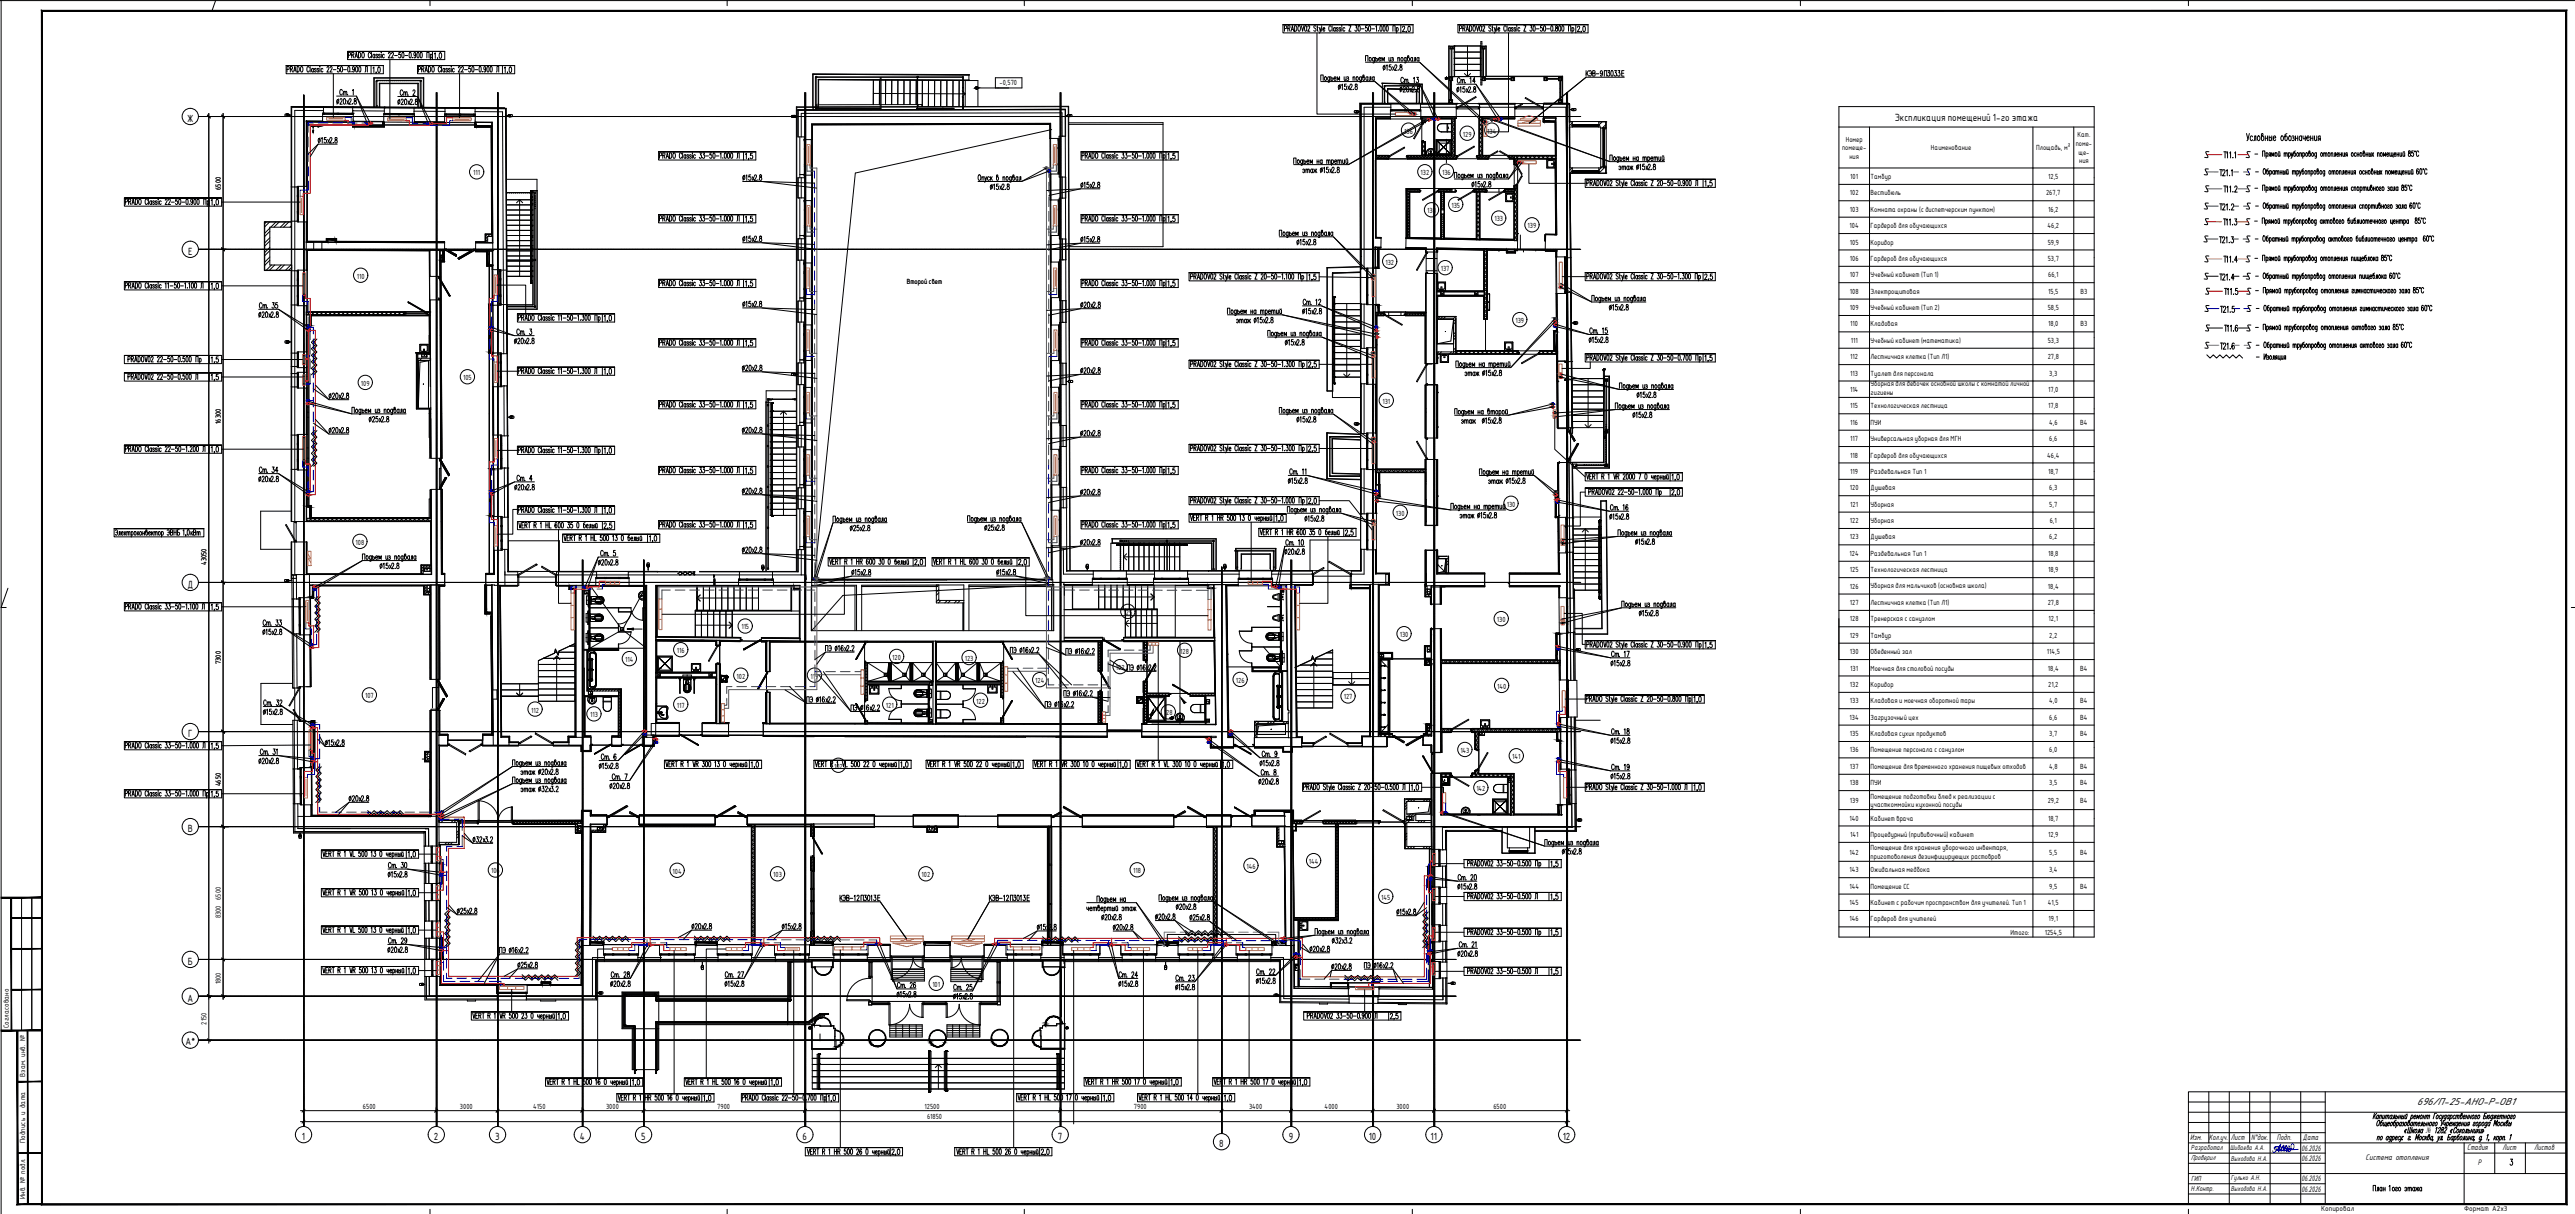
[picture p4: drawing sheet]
<svg xmlns="http://www.w3.org/2000/svg" width="1261mm" height="594mm" viewBox="0 0 1261 594" stroke-linecap="round" stroke-linejoin="round" font-family="sans-serif">
<defs><g id="words">
<text font-size="12.3" x="398" y="288">15х2.8</text>
<text font-size="11.5" x="487" y="287">15х2.8</text>
<g font-size="11">
<text x="511" y="97">15х2.8</text>
<text x="362" y="155">15х2.8</text>
<text x="362" y="217">20х2.8</text>
<text x="511" y="247">20х2.8</text>
<text x="362" y="276">20х2.8</text>
</g>
<g font-size="10.6">
<text x="362" y="93">15х2.8</text>
<text x="362" y="123">15х2.8</text>
<text x="511" y="123">15х2.8</text>
<text x="511" y="156">20х2.8</text>
<text x="362" y="186">20х2.8</text>
<text x="511" y="188">20х2.8</text>
<text x="511" y="218">20х2.8</text>
<text x="362" y="247">20х2.8</text>
<text x="511" y="272">20х2.8</text>
</g>
<text font-size="5.4" x="1183" y="541">696/П-25-АНО-Р-ОВ1</text>
<g font-size="4.9">
<text x="92" y="60">Ж</text>
<text x="928" y="59">Экспликация помещений 1-го этажа</text>
<text x="92" y="125">Е</text>
<text x="92" y="288">Д</text>
<text x="92" y="361">Г</text>
<text x="92" y="407">В</text>
<text x="92" y="472">Б</text>
<text x="92" y="490">А</text>
<text x="91" y="512">А*</text>
<text x="148" y="558">1</text>
<text x="212" y="558">2</text>
<text x="243" y="558">3</text>
<text x="284" y="558">4</text>
<text x="314" y="558">5</text>
<text x="393" y="558">6</text>
<text x="518" y="558">7</text>
<text x="631" y="558">9</text>
<text x="670" y="558">10</text>
<text x="701" y="558">11</text>
<text x="765" y="558">12</text>
<text x="597" y="561">8</text>
</g>
<g font-size="4.2">
<text x="1072" y="558">Изм.</text>
<text x="1081" y="558">Кол.уч.</text>
<text x="1092" y="558">Лист</text>
<text x="1102" y="558">N°док.</text>
<text x="1115" y="558">Подп.</text>
<text x="1128" y="558">Дата</text>
<text x="1127" y="563">06.2026</text>
<text x="1208" y="563">Cтадия</text>
<text x="1225" y="563">Лист</text>
<text x="1241" y="563">Листов</text>
<text x="1127" y="568">06.2026</text>
<text x="1158" y="568">Система отопления</text>
<text x="1213" y="570">Р</text>
<text x="1127" y="578">06.2026</text>
<text x="1127" y="583">06.2026</text>
</g>
<text font-size="4.1" x="1188" y="554">№</text>
<g font-size="3.9">
<text x="4" y="503" transform="rotate(-90 4 503)">Согласовано</text>
<text x="12" y="527" transform="rotate(-90 12 527)">Взам. инв. №</text>
<text x="12" y="559" transform="rotate(-90 12 559)">Подпись и дата</text>
<text x="1073" y="563">Разработал</text>
<text x="1073" y="568">Проверил</text>
<text x="1073" y="578">ГИП</text>
<text x="12" y="587" transform="rotate(-90 12 587)">Инв. № подл.</text>
<text x="1073" y="583">Н.Контр.</text>
<text x="1137" y="593">Копировал</text>
<text x="1207" y="593">Формат А2х3</text>
</g>
<g font-size="3.7">
<text x="1092" y="563">Шибаева А.А.</text>
<text x="1092" y="568">Выходова Н.А.</text>
<text x="1092" y="578">Гулько А.Н.</text>
<text x="1092" y="583">Выходова Н.А.</text>
</g>
<g font-size="3.5">
<text x="489" y="42">-0,570</text>
<text x="688" y="65">136</text>
<text x="728" y="65">134</text>
<text x="716" y="67">129</text>
<text x="904" y="69">Номер</text>
<text x="1016" y="71">поме-</text>
<text x="1017" y="67">Кат.</text>
<text x="902" y="74">помеще-</text>
<text x="906" y="78">ния</text>
<text x="945" y="74">Наименование</text>
<text x="997" y="74">Площадь, м²</text>
<text x="1018" y="76">ще-</text>
<text x="1018" y="80">ния</text>
<text x="232" y="86">111</text>
<text x="696" y="86">132</text>
<text x="706" y="85">136</text>
<text x="906" y="88">101</text>
<text x="916" y="88">Тамбур</text>
<text x="1003" y="88">12,5</text>
<text x="108" y="93" transform="rotate(-90 108 93)">6500</text>
<text x="906" y="96">102</text>
<text x="916" y="96">Вестибюль</text>
<text x="1002" y="96">267,7</text>
<text x="711" y="102">135</text>
<text x="699" y="104">138</text>
<text x="906" y="104">103</text>
<text x="916" y="104">Комната охраны (с диспетчерским пунктом)</text>
<text x="1003" y="104">16,2</text>
<text x="732" y="108">133</text>
<text x="748" y="112">139</text>
<text x="906" y="112">104</text>
<text x="916" y="112">Гардероб для обучающихся</text>
<text x="1003" y="112">46,2</text>
<text x="906" y="120">105</text>
<text x="916" y="120">Коридор</text>
<text x="1003" y="120">59,9</text>
<text x="678" y="130">132</text>
<text x="906" y="128">106</text>
<text x="916" y="128">Гардероб для обучающихся</text>
<text x="1003" y="128">53,7</text>
<text x="175" y="136">110</text>
<text x="705" y="133">137</text>
<text x="906" y="136">107</text>
<text x="916" y="136">Учебный кабинет (Тип 1)</text>
<text x="1003" y="136">66,1</text>
<text x="444" y="139">Второй свет</text>
<text x="906" y="144">108</text>
<text x="916" y="144">Электрощитовая</text>
<text x="1003" y="144">15,5</text>
<text x="1019" y="144">В3</text>
<text x="906" y="152">109</text>
<text x="916" y="152">Учебный кабинет (Тип 2)</text>
<text x="1003" y="152">58,5</text>
<text x="742" y="158">139</text>
<text x="906" y="160">110</text>
<text x="916" y="160">Кладовая</text>
<text x="1003" y="160">18,0</text>
<text x="1019" y="160">В3</text>
<text x="906" y="168">111</text>
<text x="916" y="168">Учебный кабинет (математика)</text>
<text x="1003" y="168">53,3</text>
<text x="906" y="176">112</text>
<text x="916" y="176">Лестничная клетка (Тип Л1)</text>
<text x="1003" y="176">27,8</text>
<text x="906" y="184">113</text>
<text x="916" y="184">Туалет для персонала</text>
<text x="1003" y="184">3,3</text>
<text x="177" y="189">109</text>
<text x="227" y="186">105</text>
<text x="906" y="192">114</text>
<text x="916" y="189">Уборная для девочек основной школы с комнатой личной</text>
<text x="1003" y="192">17,0</text>
<text x="677" y="198">131</text>
<text x="916" y="193">гигиены</text>
<text x="906" y="200">115</text>
<text x="916" y="200">Технологическая лестница</text>
<text x="1003" y="200">17,8</text>
<text x="108" y="207" transform="rotate(-90 108 207)">16300</text>
<text x="906" y="208">116</text>
<text x="916" y="208">ПУИ</text>
<text x="1003" y="208">4,6</text>
<text x="1019" y="208">В4</text>
<text x="906" y="216">117</text>
<text x="916" y="216">Универсальная уборная для МГН</text>
<text x="1003" y="216">6,6</text>
<text x="906" y="224">118</text>
<text x="916" y="224">Гардероб для обучающихся</text>
<text x="1002" y="224">46,4</text>
<text x="906" y="232">119</text>
<text x="916" y="232">Раздевальная Тип 1</text>
<text x="1003" y="232">18,7</text>
<text x="906" y="240">120</text>
<text x="916" y="240">Душевая</text>
<text x="1003" y="240">6,3</text>
<text x="738" y="248">130</text>
<text x="906" y="248">121</text>
<text x="916" y="248">Уборная</text>
<text x="1003" y="248">5,7</text>
<text x="683" y="252">130</text>
<text x="906" y="256">122</text>
<text x="916" y="256">Уборная</text>
<text x="1004" y="256">6,1</text>
<text x="906" y="264">123</text>
<text x="916" y="264">Душевая</text>
<text x="1003" y="264">6,2</text>
<text x="174" y="267">108</text>
<text x="906" y="272">124</text>
<text x="916" y="272">Раздевальная Тип 1</text>
<text x="1003" y="272">18,8</text>
<text x="101" y="277" transform="rotate(-90 101 277)">43050</text>
<text x="906" y="280">125</text>
<text x="916" y="280">Технологическая лестница</text>
<text x="1003" y="280">18,9</text>
<text x="916" y="288">Уборная для мальчиков (основная школа)</text>
<text x="906" y="288">126</text>
<text x="1003" y="288">18,4</text>
<text x="906" y="296">127</text>
<text x="916" y="296">Лестничная клетка (Тип Л1)</text>
<text x="1003" y="296">27,8</text>
<text x="550" y="301">125</text>
<text x="733" y="304">130</text>
<text x="906" y="304">128</text>
<text x="916" y="304">Тренерская с санузлом</text>
<text x="1003" y="304">12,1</text>
<text x="363" y="308">115</text>
<text x="685" y="312">130</text>
<text x="906" y="312">129</text>
<text x="916" y="312">Тамбур</text>
<text x="1003" y="312">2,2</text>
<text x="306" y="324">114</text>
<text x="331" y="320">116</text>
<text x="437" y="323">120</text>
<text x="472" y="323">123</text>
<text x="578" y="320">128</text>
<text x="906" y="320">130</text>
<text x="916" y="320">Обеденный зал</text>
<text x="1002" y="320">114,5</text>
<text x="108" y="325" transform="rotate(-90 108 325)">7300</text>
<text x="546" y="328">102</text>
<text x="906" y="328">131</text>
<text x="916" y="328">Моечная для столовой посуды</text>
<text x="1003" y="328">18,4</text>
<text x="1019" y="328">В4</text>
<text x="361" y="332">102</text>
<text x="397" y="332">119</text>
<text x="507" y="334">124</text>
<text x="605" y="334">126</text>
<text x="179" y="342">107</text>
<text x="733" y="337">140</text>
<text x="906" y="336">132</text>
<text x="916" y="336">Коридор</text>
<text x="1003" y="336">21,2</text>
<text x="331" y="346">117</text>
<text x="434" y="346">121</text>
<text x="478" y="344">122</text>
<text x="658" y="342">127</text>
<text x="906" y="344">133</text>
<text x="916" y="344">Кладовая и моечная оборотной тары</text>
<text x="1003" y="344">4,0</text>
<text x="1019" y="344">В4</text>
<text x="260" y="349">112</text>
<text x="289" y="351">113</text>
<text x="570" y="350">128</text>
<text x="906" y="352">134</text>
<text x="916" y="352">Загрузочный цех</text>
<text x="1003" y="352">6,6</text>
<text x="1019" y="352">В4</text>
<text x="906" y="360">135</text>
<text x="916" y="360">Кладовая сухих продуктов</text>
<text x="1003" y="360">3,7</text>
<text x="1019" y="360">В4</text>
<text x="715" y="368">143</text>
<text x="740" y="371">141</text>
<text x="906" y="368">136</text>
<text x="916" y="368">Помещение персонала с санузлом</text>
<text x="1003" y="368">6,0</text>
<text x="408" y="376">102</text>
<text x="906" y="376">137</text>
<text x="916" y="376">Помещение для временного хранения пищевых отходов</text>
<text x="1003" y="376">4,8</text>
<text x="1019" y="376">В4</text>
<text x="108" y="385" transform="rotate(-90 108 385)">4650</text>
<text x="723" y="387">142</text>
<text x="906" y="384">138</text>
<text x="916" y="384">ПУИ</text>
<text x="1003" y="384">3,5</text>
<text x="1019" y="384">В4</text>
<text x="906" y="393">139</text>
<text x="916" y="391">Помещение подготовки блюд к реализации с</text>
<text x="916" y="395">участкоммойки кухонной посуды</text>
<text x="1003" y="393">29,2</text>
<text x="1019" y="393">В4</text>
<text x="906" y="402">140</text>
<text x="916" y="402">Кабинет врача</text>
<text x="1003" y="402">18,7</text>
<text x="906" y="410">141</text>
<text x="916" y="410">Процедурный (прививочный) кабинет</text>
<text x="1003" y="410">12,9</text>
<text x="906" y="418">142</text>
<text x="916" y="416">Помещение для хранения уборочного инвентаря,</text>
<text x="1003" y="418">5,5</text>
<text x="1019" y="418">В4</text>
<text x="610" y="425">146</text>
<text x="641" y="423">144</text>
<text x="916" y="420">приготоволения дезинфицирующих растовров</text>
<text x="240" y="427">106</text>
<text x="329" y="428">104</text>
<text x="379" y="429">103</text>
<text x="451" y="429">102</text>
<text x="555" y="427">118</text>
<text x="906" y="427">143</text>
<text x="916" y="427">Ожидальная медбока</text>
<text x="1003" y="427">3,4</text>
<text x="906" y="435">144</text>
<text x="916" y="435">Помещение СС</text>
<text x="1003" y="435">9,5</text>
<text x="1019" y="435">В4</text>
<text x="108" y="440" transform="rotate(-90 108 440)">6500</text>
<text x="676" y="440">145</text>
<text x="906" y="443">145</text>
<text x="916" y="443">Кабинет с рабочим пространством для учителей. Тип 1</text>
<text x="1003" y="443">41,5</text>
<text x="108" y="449" transform="rotate(-90 108 449)">8300</text>
<text x="906" y="451">146</text>
<text x="916" y="451">Гардероб для учителей</text>
<text x="1003" y="451">19,1</text>
<text x="984" y="457">Итого:</text>
<text x="1001" y="457">1254,5</text>
<text x="108" y="482" transform="rotate(-90 108 482)">1800</text>
<text x="457" y="483">101</text>
<text x="101" y="501" transform="rotate(-90 101 501)">2150</text>
<text x="178" y="542">6500</text>
<text x="225" y="542">3000</text>
<text x="261" y="542">4150</text>
<text x="297" y="542">3000</text>
<text x="351" y="542">7900</text>
<text x="453" y="542">12500</text>
<text x="555" y="542">7900</text>
<text x="612" y="542">3400</text>
<text x="649" y="542">4000</text>
<text x="684" y="542">3000</text>
<text x="731" y="542">6500</text>
<text x="454" y="548">61850</text>
</g>
</g></defs>
<g fill="#000" stroke="#000" stroke-width=".49">
<path d="M238 123h1zM240 229h2zM762 310h2zM762 320v3zM152 353h2zM152 376h1zM762 362l2 1zM763 394h1zM215 432h1zM215 422h2zM216 459h1zM216 469h1z"/>
<path d="M652 481v2z"/>
<path d="M173 60v1zM173 60v1z"/>
<path d="M187 60l1 2zM187 60l1 2z"/>
<path d="M756 58v1zM756 58v1z"/>
<path d="M756 59l6 1zM756 59l6 1h-6z"/>
<path d="M173 61l14 1zM173 61l14 1z"/>
<path d="M233 60v2zM233 60v2z"/>
<path d="M233 62h8zM233 62h8h-8z"/>
<path d="M674 77l6 1zM674 77l6 1z"/>
<path d="M689 77l24 1zM689 77l24 1z"/>
<path d="M723 77l6 1zM723 77l6 1z"/>
<path d="M739 77l2 1zM739 77l2 1z"/>
<path d="M741 78l1 1zM741 78l1 1z"/>
<path d="M741 79l1 2zM741 79l1 2z"/>
<path d="M689 93v24zM689 93v24z"/>
<path d="M689 92l6 1zM689 92l6 1z"/>
<path d="M704 92l7 1zM704 92l7 1z"/>
<path d="M722 92l6 1zM722 92l6 1z"/>
<path d="M737 92l4 1zM737 92l4 1z"/>
<path d="M741 91l1 1zM741 91l1 1z"/>
<path d="M160 117v1zM160 117v1z"/>
<path d="M160 117h4zM160 117h4h-4z"/>
<path d="M164 117v1zM164 117v1z"/>
<path d="M216 127l1 1zM216 127l1 1z"/>
<path d="M217 123v4v-4zM217 123v4z"/>
<path d="M217 127v1zM217 127v1z"/>
<path d="M238 123l1 2zM238 123l1 2z"/>
<path d="M238 125l1 5v-5zM238 125l1 5h-1z"/>
<path d="M238 130h3zM238 130h3z"/>
<path d="M674 131h1zM674 131h1z"/>
<path d="M674 131h1zM674 131h1z"/>
<path d="M675 121v10v-10zM675 121v10z"/>
<path d="M738 122v1zM738 122v1z"/>
<path d="M738 123l4 1v-1zM738 123l4 1h-4z"/>
<path d="M742 122v1zM742 122v1z"/>
<path d="M152 154v5v-5zM152 154v5z"/>
<path d="M150 159h2zM150 159h2z"/>
<path d="M240 149v17v-17zM240 149v17z"/>
<path d="M240 149h1zM240 149h1z"/>
<path d="M675 149v4zM675 149v4z"/>
<path d="M674 149h1zM674 149h1z"/>
<path d="M674 153h4zM674 153h4z"/>
<path d="M688 153h10zM688 153h10z"/>
<path d="M205 173h6zM205 173h6h-6z"/>
<path d="M240 166v6v-6zM240 166v6z"/>
<path d="M240 172l1 1zM240 172l1 1z"/>
<path d="M761 162v10v-10zM761 162v10z"/>
<path d="M761 162h1zM761 162h1z"/>
<path d="M240 229v23v-23zM240 229v23z"/>
<path d="M240 229l2 1zM240 229l2 1z"/>
<path d="M675 231l1 12v-12zM675 231l1 12h-1z"/>
<path d="M152 248v6v-6zM152 248v6z"/>
<path d="M150 248h2zM150 248h2z"/>
<path d="M240 252l2 1zM240 252l2 1z"/>
<path d="M674 243h1zM674 243h1z"/>
<path d="M675 243h1zM675 243h1z"/>
<path d="M762 243v10v-10zM762 243v10z"/>
<path d="M762 243l1 1zM762 243l1 1z"/>
<path d="M762 253h1zM762 253h1z"/>
<path d="M153 286v5v-5zM153 286v5z"/>
<path d="M153 291v1zM153 291v1z"/>
<path d="M152 292h1zM152 292h1zM152 292h1zM152 292h1z"/>
<path d="M152 292h1zM152 292h1z"/>
<path d="M238 286v12v-12zM238 286v12z"/>
<path d="M238 298v2zM238 298v2z"/>
<path d="M238 300h3zM238 300h3z"/>
<path d="M279 287v1zM279 287v1z"/>
<path d="M279 288h3zM279 288h3z"/>
<path d="M389 287v1zM389 287v1z"/>
<path d="M389 288h3zM389 288h3z"/>
<path d="M389 288h3zM389 288h3z"/>
<path d="M591 286l1 1zM591 286l1 1z"/>
<path d="M591 287l1 1zM591 287l1 1z"/>
<path d="M591 288h3zM591 288h3z"/>
<path d="M591 288h3zM591 288h3z"/>
<path d="M661 286l1 2zM661 286l1 2z"/>
<path d="M661 288h10zM661 288h10h-10z"/>
<path d="M539 313v10zM539 313v10z"/>
<path d="M560 313v10zM560 313v10z"/>
<path d="M762 310v10v-10zM762 310v10z"/>
<path d="M762 310h2zM762 310h2z"/>
<path d="M539 323v5zM539 323v5z"/>
<path d="M539 339v15zM539 339v15z"/>
<path d="M560 333v21zM560 333v21z"/>
<path d="M153 353l1 23v-23zM153 353l1 23h-1z"/>
<path d="M152 353h2zM152 353h2z"/>
<path d="M152 353h2zM152 353h2z"/>
<path d="M698 354l1 5v-5zM698 354l1 5h-1z"/>
<path d="M699 354l2 1zM699 354l2 1z"/>
<path d="M762 358l1 4v-4zM762 358l1 4h-1z"/>
<path d="M152 376h1zM152 376h1z"/>
<path d="M152 375l1 1zM152 375l1 1z"/>
<path d="M153 376h1zM153 376h1z"/>
<path d="M762 363h2zM762 362l2 1z"/>
<path d="M614 397l1 2zM614 397l1 2z"/>
<path d="M614 397h19zM614 397h19h-19z"/>
<path d="M706 384h3zM706 384h3z"/>
<path d="M709 380l1 4v-4zM709 380l1 4h-1z"/>
<path d="M763 394v5v-5zM763 394v5z"/>
<path d="M763 394h1zM763 394h1z"/>
<path d="M251 402h34zM251 402h34z"/>
<path d="M398 403l1 6zM398 403l1 6z"/>
<path d="M398 420l1 2zM398 420l1 2z"/>
<path d="M633 402h4zM633 402h4z"/>
<path d="M648 402h16zM648 402h16z"/>
<path d="M215 432h1zM215 432h1z"/>
<path d="M216 423l1 9v-9zM216 423l1 9h-1zM216 432h1zM216 432h1z"/>
<path d="M215 422l2 1zM215 422l2 1z"/>
<path d="M398 422l1 4zM398 422l1 4z"/>
<path d="M699 424l1 10-1-10zM699 424l1 10h-1z"/>
<path d="M699 424h2zM699 424h2z"/>
<path d="M699 434h2zM699 434h2z"/>
<path d="M217 460v9v-9zM217 460v9z"/>
<path d="M216 459l1 1zM216 459l1 1z"/>
<path d="M398 456l1 7zM398 456l1 7z"/>
<path d="M216 469h1zM216 469h1z"/>
<path d="M295 461l1 1zM295 461l1 1z"/>
<path d="M289 461h7zM289 461h7h-7z"/>
<path d="M340 461l1 1zM340 461l1 1z"/>
<path d="M351 461v1zM351 461v1z"/>
<path d="M341 461h10zM341 461h10h-10z"/>
<path d="M407 461l1 1zM407 461l1 1z"/>
<path d="M399 461h9zM399 461h9h-9z"/>
<path d="M453 461v1zM453 461v1z"/>
<path d="M465 461v1zM465 461v1z"/>
<path d="M453 461h12zM453 461h12h-12z"/>
<path d="M510 461l1 1zM510 461l1 1z"/>
<path d="M511 461h3zM511 461h3z"/>
<path d="M520 461v1zM520 461v1z"/>
<path d="M515 461h5zM515 461h5h-5z"/>
<path d="M566 461l1 1zM566 461l1 1z"/>
<path d="M566 462h1zM566 462h1z"/>
<path d="M576 461l1 1zM576 461l1 1z"/>
<path d="M567 461h10zM567 461h10h-10z"/>
<path d="M623 461v1zM623 461v1z"/>
<path d="M623 461h6zM623 461h6h-6z"/>
<path d="M699 461l1 9v-9zM699 461l1 9z"/>
<path d="M700 461h1zM700 461h1z"/>
<path d="M699 470l2 1zM699 470l2 1z"/>
<path d="M265 481l1 1zM265 481l1 1z"/>
<path d="M269 481l1 1zM269 481l1 1z"/>
<path d="M266 481h4zM266 481h4z"/>
<path d="M266 481h4zM266 481h4z"/>
<path d="M660 481v2zM660 481v2z"/>
<path d="M652 481h8zM652 481h8h-8z"/>
</g>
<g fill="#000" stroke="#000" stroke-width=".49">
<path d="M400 499l1-1zM402 498h1zM513 498h1zM514 498h1zM516 497h1zM515 497h1zM409 512h1zM410 512h1zM411 512v-1zM429 512h1zM430 512h1zM431 512h1z"/>
<path d="M458 512h1zM458 512h2zM459 512h1zM460 512h1zM490 512h1z"/>
<path d="M400 499l-1 1zM400 499l-1 1z"/>
<path d="M402 498h1zM402 498h1z"/>
<path d="M512 500v1zM512 500v1z"/>
<path d="M512 499v1zM512 499v1z"/>
<path d="M513 498v1zM513 499v-1z"/>
<path d="M515 497h1zM515 497h1z"/>
<path d="M516 497h1zM516 497h1z"/>
<path d="M516 497l1 1zM516 497l1 1z"/>
<path d="M517 498h1zM517 498h1z"/>
<path d="M518 498h1zM518 498h1z"/>
<path d="M412 510v1zM412 510v1z"/>
<path d="M413 510h-1zM413 510h-1z"/>
<path d="M413 509v1zM413 509v1z"/>
<path d="M413 508v1zM413 508v1z"/>
<path d="M425 508l1 1zM425 508l1 1z"/>
<path d="M426 509v1zM426 509v1z"/>
<path d="M426 510l1 1zM426 510l1 1z"/>
<path d="M426 511h1zM426 511h1z"/>
<path d="M427 511l1 1zM427 511l1 1z"/>
<path d="M428 512h1zM428 512h1z"/>
<path d="M429 512h1zM429 512h1z"/>
<path d="M429 512h1zM429 512h1z"/>
<path d="M429 512h1zM429 512h1z"/>
<path d="M432 512v-1zM432 512v-1z"/>
<path d="M433 511h-1zM433 511h-1z"/>
<path d="M433 510v1zM433 510v1z"/>
<path d="M433 509v1zM433 509v1z"/>
<path d="M434 508v1zM434 508l-1 1z"/>
<path d="M455 508v1zM455 508v1z"/>
<path d="M455 509v1zM455 509v1z"/>
<path d="M455 510h1zM455 510h1z"/>
<path d="M456 510v1zM456 510v1z"/>
<path d="M456 511h1zM456 511h1z"/>
<path d="M457 511v1zM457 511v1z"/>
<path d="M457 512h1zM457 512h1z"/>
<path d="M458 512h1zM458 512h1z"/>
<path d="M458 512h2zM458 512h2z"/>
<path d="M458 512h2zM458 512h2z"/>
<path d="M461 512l1-1zM461 512l1-1z"/>
<path d="M463 510l-1 1zM463 510l-1 1z"/>
<path d="M463 509v1zM463 509v1z"/>
<path d="M463 508v1zM463 508v1z"/>
<path d="M485 508l1 1zM485 508l1 1z"/>
<path d="M486 509v1zM486 509v1z"/>
<path d="M486 511h1zM486 511h1z"/>
<path d="M487 511h1zM487 511h1z"/>
<path d="M488 511v1zM488 511v1z"/>
<path d="M488 512h1zM488 512h1z"/>
<path d="M489 512h1zM489 512h1z"/>
<path d="M489 512h1zM489 512h1z"/>
<path d="M489 512h1zM489 512h1z"/>
<path d="M489 512h1zM489 512h1z"/>
<path d="M491 512l1-1zM491 512v-1z"/>
<path d="M493 510l-1 1zM492 511l1-1z"/>
<path d="M493 509v1zM493 509v1z"/>
<path d="M494 508v1zM494 508l-1 1z"/>
<path d="M506 508v1zM506 508v1z"/>
<path d="M506 509v1zM506 509v1z"/>
<path d="M506 510v1zM506 510v1z"/>
<path d="M506 511h1zM506 511h1z"/>
<path d="M507 511v1zM507 511v1z"/>
<path d="M507 512h1zM507 512h1z"/>
<path d="M508 512h1zM508 512h1z"/>
<path d="M508 512h1zM508 512h1z"/>
<path d="M509 512h1zM509 512h1z"/>
<path d="M509 512h1zM509 512h1z"/>
<path d="M509 512h1zM509 512h1z"/>
<path d="M512 501v1zM512 501v1z"/>
<path d="M520 500v1zM520 500v1z"/>
</g>
<g fill="#000" stroke="#000" stroke-width=".49">
<path d="M153 64h1l-1 1zM156 62h1z"/>
<path d="M153 62h1zM153 62h1z"/>
</g>
<!-- layer: 0 -->
<g fill="none" stroke="#000" stroke-width=".49">
<path d="M217 123h1M217 123h.1M218 123h.1M218 123v5h-2v9l4 8M219 123l4 2M219 123h.1M219 123h-1M223 125h.1M223 125l-3-2h11l-7 3M224 126l1 1M224 126h.1M225 127h.1"/>
<path d="M232 123h1h5v7h3v19h-2l1 24M232 123h.1M232 123l-7 4M239 123h2v7h-2zM240 123v7M240 130v19M240 123h.1M220 145l-4-7v64M220 145h.1M240 173v108M240 173h1l1 56h-2M216 202v22v1"/>
<path d="M216 202v22M216 225l4 7M216 225h.1M216 239l1 42M216 239h.1M216 239l1 42h1v6h-3M218 234h.1M218 234h1M219 234l-3 5M219 234h.1M220 233l-4-7v11l2-3M220 233h.1"/>
<path d="M220 232h.1M220 232v1M240 253h2v28M215 287v45M215 287h3M215 287h.1M215 287v45v1l4 8M217 281h.1M218 281h-2M238 287h.1M238 281h4M242 281h-4v19h3"/>
<path d="M763 280v1M238 300l-1-14v14h4M240 301l1 59M240 301h.1M241 300v60h-5M353 314h.1M353 314h10M363 314h-10v40h4M363 314h8l-7 4M364 318h.1M373 314h2v16l-4 7M373 314h2v15"/>
<path d="M373 314h-1l-8 4M540 314h1l7 4M540 314l-1 14M540 314h-1v15l4 8M548 318h.1M550 314h10v9M560 314v9h1v1l1-1v8l-1 1M560 314h-18l6 4M353 328h.1M371 337h.1M371 337l4-7v24h-1M375 339v15h-1v6h40"/>
<path d="M539 339l1 15h2M543 337l-4-7v24h3M543 337h.1M560 339h.1M560 333v6M560 323h.1M560 333h.1M561 332v1M561 332h.1M561 333h-1v21h-1M561 333h.1M562 332l-1 1z"/>
<path d="M215 348h.1M215 348v12h4v2M217 342h.1M217 342h1M218 342h.1M218 342l-3 5v1M219 341l-4-6v10l2-3M219 341h.1M219 360h.1M236 359l5 1M241 359h-5v3h-17v3h-4v36l19 1v1h-9v10h-10l1 9h1v10h-1v27h1v11h-1v12h49v-1h5v1h15v-74h-3v-5h-31M353 354h4v6h-24h-13v5h-5h-11h-15v3h-4v-3h-49v-3"/>
<path d="M357 360h17M357 354h.1M374 354h.1M540 354h2M542 354h.1M542 354v7h-25M559 357v4h34v5h11v-1l24 1v2h5v-3h46v-4h18v4h4v3M560 354h-1v3h-17M560 347h.1M711 357h.1M720 357h.1M236 365h.1"/>
<path d="M289 365h.1M414 360l103 1M414 360h.1M517 361h.1M637 365h.1M638 365h.1M679 365h.1M683 361v-1h-1v-1h-7h5v-36h-5h26v31h-3v5h-1v1h-1v1v-1l-1 1M683 361h-1M683 361h.1M683 361v-1l1 1M696 361h.1"/>
<path d="M697 365h.1M701 368h.1M701 368v23h-13v11h-1h-11h-1l-42-1v-5h-19v3h-1h-22v6h3v57h-17v-1h-11v6h-17v-5h-10v5h-19v-6h-5v-62h-26M701 377h.1M701 377v1M701 378h10v2M701 378h.1M706 368h.1M711 379h.1M722 367h.1M724 367h-2v-9h-1l-1-1h-9l-1 1h-4v10h-5v1M724 377h-2v1h-1l-1 2"/>
<path d="M724 367h.1M724 367v10M724 377h.1M297 399v5v3h-8v54h7v1h44v-1h11v1h17v-58h-2v-5M313 399v5h37v-5M428 399h19M447 399h22v6h-10v2h-5v-2h-7zM469 399h20M489 399v6h24v56h-3v1h-28v6h-16h-1v-7h-13l1 7h-17v-6h-28v-1h-9v-35M515 399h15M530 399h45v6h-45zM575 399h16"/>
<path d="M603 399v6h-7v57h27v-1h6v-47h-4v-9h-12v-6M711 380h.1M711 380h10M721 380h.1M234 402h.1M234 402h17M251 403v-1l34-1v-4h5v2h7h16h37h16h62v6h-29v21M251 403h.1M399 426h.1M520 462h.1"/>
</g>
<g fill="none" stroke="#000" stroke-width=".49">
<path d="M158 56v3h-8v32h-4M158 55v-1h-14v37h2M173 55v-1h15v2M173 55h.1M173 56v3h15v-3M203 56v-2l15 1v1M203 56v4h15v-4M233 56v-1h13v77h-1M233 56v4h8v59h-8M681 54v4h-7v58l2 1v4h-3v10M681 54v-2h-13v79h1M713 52h-17v2"/>
<path d="M713 53v5h-17v-4M724 53v5h18v-5M724 52h18M756 52h11v74M756 53v5h6v57h-5v7M768 60h2v1M518 68h-4v-8l-117 1v7h-3M519 68v-1h1v-12h-128v12h2v1M770 62h-2M783 61v-1h3v3M783 62l1 1h1M394 97v1"/>
<path d="M397 86v12h-3M769 82h1v2M770 84v1h-1M785 82h-2v2M786 82v3h-3v-1M130 109h13v2h-11v19h11v2h-13zM146 108h-2v24h2M146 109h4v10h4v3h-4v10h-4M218 119h-60v3l53 1v12h4M218 119h.1M218 119v3M233 119h.1"/>
<path d="M233 119v3M392 117v10h2v2M397 116v13h-3M515 115v13h3M218 123h-3v12M233 123h8M241 123h.1M241 123v9h4M394 129h.1M519 127v1M670 131h4M673 131h.1"/>
<path d="M674 131h.1M698 123v-2h-10v-4l55 1v4l-40-1v2h-4M698 134v44M699 134h4v44h-4M757 122h.1M757 122v1h5v3h4M146 149h-2v24h2M146 150h4v22h-4M215 147h-4v77h4M215 147l1 77M245 149h-4l1 24h3M245 149h2v24h-2"/>
<path d="M669 149h-1v21h1M670 149h3v21h-3M704 155h9v18h-9v-1h8v-16h-8zM713 156h.1M713 155h.1M766 144h-4l1 33M767 143h1v66M767 144h.1M146 179h-2v4h2M146 180h4v2h-4M204 173h1v26M205 175h6v1h-6"/>
<path d="M763 177v32h4M766 177h-3M767 177h1M146 189h-2v24h2M146 190h4v23h-4M211 199v1M245 189h-3v24h3M246 189h.1M246 189h1v24h-1M669 188h-1v24h1M670 188h4v24M698 188v26"/>
<path d="M699 188h4v26h-4M763 187h.1M670 212h4M674 212h.1M146 230h-2v25M146 230h4v25h-5M215 239h-4v42h-59M216 239v42h2v5h-66v6h-5M245 229h-3v24h3M246 229h.1M246 229h1v24h-1M397 237v13h-3"/>
<path d="M669 229h-1v22h1M670 230h4v21h-4M698 225v32h5v-32h-4M763 227h.1M763 227v25M768 226h-5v1M768 226v27h-1M394 249v1M763 252h.1M763 252v1h4M144 265v16h1v12h1M145 265h5v16h2"/>
<path d="M245 269h-3v12h-4v5h3v52h2v4h-2v18h-5v5h13v-4h-4v-75h9v-5h-7M246 269h1v17M392 269v12h-14v2M397 268v41M515 267v17M521 268v13h14v2M669 269h-1v12h-6v5h9v74h-4v5h12v-5h-4v-74h4v-5h-5v-12h-4M698 269h5v12h24v6h-29zM704 272h5v8h-1v-7h-4zM767 271h-3v10M767 270h2v23h-1M146 292h.1"/>
<path d="M152 281h.1M211 286v46h3M215 286v46M292 283v3h-6v75M292 283v-2h-19v5h9v75M308 283v-2h54v2M308 283v3h9v75h-2v3M362 284v2h-41v74M397 286h22v23M515 284h-118M515 286h-41v23M516 286v23h-119"/>
<path d="M527 286h.1M535 284v2h-14v28h-129v-28h-13v-2M552 283v-2h13v2M552 284v2h13v-2M581 283v-2h26v2M606 284v2h-24M623 283v-2h20v5h-9l1 75h2v4h-5v3h-3v-3h-15M623 284v2h7l1 62v13h-17v3M698 286h.1M698 281h.1M701 287h4v9h-4zM764 281h.1"/>
<path d="M764 281h-25v6h25M764 287h.1M764 287v6l3-1M146 310h-1v27h1M147 311h5v25h-5M422 309v-23h50v8h-12v-8h-2v9h14v14M457 314v19zM458 314v19zM767 310h-3v23h3M768 310h1v23M146 336h.1M146 352v24h1"/>
<path d="M147 353h5v23M214 348h-3v51l-59 1v-6h-4M215 348v12h4v5h-4v49h-3M320 360v5h-5M333 359v-5h-14v6h14M344 359v-5h13v6h-13M539 354h3v6h-168v-6h166M559 355v5h36v1h-2v4h11M560 355h35l-1-69h6l1 75h3v3M764 351h.1M764 351v12M767 351h-3"/>
<path d="M769 351v26M147 376h.1M152 376h-5M152 376h-4M289 364v-3h-10v4h6v2h4v-2M300 364v-3h4v3M300 365h4M320 361h.1M614 361v-8h17v1h-16v7M697 361v4h4v3M697 360h4v-52h4v60h-4M701 378v38h4"/>
<path d="M701 378h4l1 21h59M764 363h.1M764 363v1M764 364h.1M764 364v12h4M147 393h-1v12l64 1v8h1M297 399h-8v-2h-4v66M313 399h37M366 399h62v6v-2h-62v-3M447 399h22v5h-22zM515 399h-26v5h26v-4M530 399h45"/>
<path d="M591 399h12M603 400v4h-12v-4M613 399h16v-1h4l1 86h26v3M613 400v4h16l1 59h-7v4M688 391h13v1h-12v6h4v4h8v1h-12v11h12v1M688 391h.1M688 391v24h13M689 399h3v3h-3zM764 394h.1M764 394l1 5M765 399h.1M768 394h-4"/>
<path d="M769 394h.1M769 393h1v12h-64v11h-1M215 402h10v11h-10v-1h9v-9h-9zM297 400v3h-8v60h-4M313 400v3h37v-3M489 404h.1M530 400v4h45v-4M736 405v12M738 405v10h1v2M749 405v10h-1v2M751 405v12h-2M211 422h-1v10h1"/>
<path d="M212 422h3v10h-3M705 424h-4v10h4M705 424h1v10h-1M211 441h-1v10h1M211 459h-1v10h1M212 441h3v10h-3M212 459h3v10h-3M705 442h-4v11h4M705 442h1v11h-1M210 478v9h34v-1M210 478v4M211 478h-1"/>
<path d="M212 478h3v4h28v4M285 463v19h-27v4M285 463h11v4M289 461v1M296 467v2h-6v18h-32v-1M312 467v2h11v-2M313 467v-4h10v4M340 467v2h12v-2M340 467v-4h11v4M368 467v2h12v-2M368 467v-4h11v4M396 467v2h12v-2"/>
<path d="M396 467v-4h12v4M399 473h-1v-3h10v3h-1M425 467v2h11M425 467v-4h11v5M453 468v-5h12v5M453 469h12M493 467v-4h-11v5M493 467v2h-11M510 467v2h11v-2M510 467v-4h10v4M511 470h.1M511 470h10"/>
<path d="M511 473v-3h10v3h-2M521 470h.1M538 467v2h11v-2M539 467v-4h10v4M566 467v2h11v-2M566 467v-4h11v4M594 467v2h12v-2M594 467v-4h11v4M622 467v2h6l1 20h32v-1M705 461h-4v10h4M705 479h-4v5h-26M705 461h1v10h-1"/>
<path d="M705 479h2M707 479v10h-32v-1M707 479v5M660 488h.1M675 484h.1M675 484v3M399 502h-1v11h11v-10h-1v-1h-6M402 502h.1M402 506v3M409 507h.1M510 509h7M520 501h1v12h-11l-1-10h1v-1h7"/>
</g>
<g fill="none" stroke="#000" stroke-width=".49">
<path d="M143 52v1M158 59h.1M158 60l-8-1v32M188 60v2h-15M203 60h15M248 53v79M391 55v12M522 54h-131M666 51v80M668 51h13M674 58h7M674 58v18h6"/>
<path d="M681 58h-7v18M696 51h15M696 58h.1M696 58v2M697 58v2M698 58v2M698 58h13M711 58h.1M711 58v18M712 58v18M712 58h1M713 58h-1v18h1"/>
<path d="M724 58v18h-1M724 58v18M725 58v18M726 58v18M726 51h16M726 58h.1M726 58h16M742 58h-16v18h3M742 58h-16v18M756 58v2h6M757 51h12M762 60v16"/>
<path d="M762 60v16h-23M768 52l1 74M769 59h.1M173 62h.1M173 60v2M233 60v2h8v53h-3v4M514 68v-7h-116v7M514 61h-116M673 78h7M674 79v37M674 78h6M674 77h6"/>
<path d="M674 76h6M689 78h24M689 77h24M689 76h24M689 76h7M696 69v7h-7M696 69v7M697 69v7M698 69v7M698 76h13M712 76h1M723 78h6"/>
<path d="M723 77h6M723 76h6M723 76h1M726 76h3M739 78h3M739 77h23M739 76h23M739 78h2M741 76v5M742 77v4M743 77v4M398 86v12"/>
<path d="M689 92h6M690 94h5M695 94h-5v23M695 93h-6v24M695 94h-5v22M695 92h-6v25M704 94h7M704 94h2M704 92h7M704 93h7M704 94h1v23l-15-1M704 92h9"/>
<path d="M706 94v9M707 94v9M707 94h4M713 94h-6v23M722 94h6M722 94h1M722 92h6M722 93h6M723 94v23M723 94h.1M724 94v23M725 94v23h16"/>
<path d="M727 94h1M737 94h4v23M737 94h5M737 94h4M737 93h5M737 92h4M741 92h.1M741 91v2M742 91v27M743 92h-6M743 91v27M743 81v-3h19v37"/>
<path d="M743 91v26M769 85h.1M150 119v3M150 118h.1M150 109v9M150 118h10v-1h5v1h53M233 119h5M238 119h.1M238 118h.1M241 115h.1M241 119v4M391 117v10"/>
<path d="M398 116v13M514 115v13M674 116h2M674 116h.1M688 117h2M688 116h1M690 117h.1M690 116l16 1M690 116h.1M705 116h.1M706 117h.1M706 105v12"/>
<path d="M707 105v12M723 117h.1M723 117h-16h16M724 117h.1M725 117h16M757 115l-1 3M757 115h5M762 115h.1M210 123v30h-2M210 123l-60-1v10M211 123h4M216 138v86"/>
<path d="M217 123v5M217 128h-1v9M217 128h.1M218 123h-1M233 123h5M238 123h.1M238 123v7h3v2M239 123h.1M674 131h1M675 121v10M675 131h.1M676 121h-1h1"/>
<path d="M688 122h10M688 121h.1M688 121l10 1M698 122v1M698 134v19h-10M698 134v19M704 122h22M704 122v1M704 134v8h23M704 134v8M727 122v20M727 122v34"/>
<path d="M728 122v34M728 122l10 1M742 122l1 1h-1v1h-4v-2h-10v34h-1v-11M757 123h5M762 123v3M150 153h48M150 154h48M150 159v13M150 150v3h58M152 154h58M152 154v5h-2M209 153h1"/>
<path d="M209 154h1M210 154h.1M210 155h.1M210 154l1 15M239 149h.1M239 149h2M239 149v24M248 149v24M666 149v21M674 154h4M674 153h4M674 149h1v4h3"/>
<path d="M674 155v74M688 154h10v24M688 154h10M688 153h10M698 154v24M704 145h23M704 143h23M704 145h22M704 145v11M704 155h8M713 156v16h30M713 155h.1"/>
<path d="M727 142h.1M762 144v18M769 143v34M150 172h.1M150 180v2M204 173v27M204 173h.1M210 169v4h-6M239 173h.1M239 173h2M704 173h39M704 173v5"/>
<path d="M713 173h30M713 172h30M754 172h7M754 173h8M754 173h9M754 172h9M761 172h.1M761 162v10M761 162h1M762 162h.1M762 163v46M762 164l1 45"/>
<path d="M762 173h.1M150 182h.1M150 190v23M204 200h7v24v-19M204 200h.1M241 189v24M248 189v24M666 189v23M698 188v26M704 188v26M763 187v22M769 187l1 22"/>
<path d="M150 213h.1M698 202v12M150 230v18h2v6M211 240v13M211 240v14M216 239v42h2M241 229h-1v24h2M248 229l1 24M398 237v13M666 229v22M673 231h25M673 230h25"/>
<path d="M674 237v-6h24v26M674 231v6h2v6h-2v8M675 231h1M698 225v5M698 231v26M698 225v5h-24M704 229v26M704 225v32M763 226v17v-17M763 227v16h-1v10M770 226v27M150 255h61v22h-5"/>
<path d="M150 254h61M150 255h61M211 253v1M211 254h-59M674 243v8M698 244v11M704 257h.1M762 253h.1M762 253h1M763 253v17M763 253v28h-24M150 265v16h56v-5"/>
<path d="M206 276h.1M242 269v12h-4M249 269v11M249 280h5M273 280h19M308 280h14M391 280h.1M391 269v11M398 268v15h117v-16v16M522 279h.1M592 279h15M623 279h20"/>
<path d="M662 279h4M666 269v10M674 269v12M674 269v12h6v5h-5v33M698 269v23h2v4M698 269v18M698 269v17M704 269h.1M704 269v3M704 272h4M704 272h.1M709 272h.1"/>
<path d="M709 272v8h18M763 260v20h-24M770 270v23M145 281h5M150 281h.1M152 281v5M152 293h2M153 293v-6h55v4h3v41M154 293h.1M211 291h.1M215 287v45M215 286h3"/>
<path d="M215 287h.1M216 281h2M217 281h.1M218 287h-3M238 287v13h3M241 286h4M245 287h9M254 287h-9l1 73h4v3M273 287h6M273 287h6v1h3v27M282 286h4M289 286v31"/>
<path d="M289 287h3M289 287v30M308 287h8v73M316 287v73h-1M332 287h10M392 281h3M398 284h117M472 294v1M521 286h14M552 286h13M582 286h9v2h3v24M582 286h9"/>
<path d="M600 287l2 74h2M601 286h5M601 287h5M623 286h.1M623 286h4M623 287h4v40h-14v1h17M627 287v40M630 286h4M634 286h9M643 286h-9l1 75h3v3h5M661 286v2h10M671 288v72"/>
<path d="M671 286h4M671 286h.1M679 286h1M679 281h1v5M680 286h.1M701 292v4M701 291h.1M705 287v5M705 287h22M709 281h18M727 287h-21v9M739 287h24v6"/>
<path d="M739 281h24M739 287h24M763 287h.1M152 311v25M241 300h.1M241 300v60h-5M282 316v26M286 318h1M288 318v19M288 318h.1M288 317h15v1h-15M303 317v1h-15v20"/>
<path d="M321 312h42h-42v-25h67v1h3v24M322 314v15M351 316v-2h-30v15h30v-4M351 314v2M352 314h.1M352 314v2M352 314h11M353 313v3M373 312h19M375 314h-2h2v15M375 314h.1M375 314v15"/>
<path d="M423 314h-46v15M424 314h.1M425 314h.1M425 314h32v19h-10v-9h-1v9h-10v-9h-1v9h-10v-9M425 314h32M458 314h32M490 314h-32v19M490 314h.1M491 314h.1M491 314h47v14M521 312h19M538 313v15"/>
<path d="M539 313v15M539 314h1M540 314h.1M540 314h-1v14M550 312h45M550 314h10v9M551 314h9M560 314h.1M560 314v9M560 313v10M561 313v10M562 314v9"/>
<path d="M675 319h7v3h-7M675 320h7v2M700 308v8h-2v6h3M701 308v8M701 316h.1M701 316h-3v6M705 308l1 15v-15M706 308v15M764 310h-2v13M770 310l1 23M288 337h16v24M303 338h.1"/>
<path d="M303 337v24M304 337v24M321 329h30M321 331h30M321 332v22M322 332v22M322 332h9M331 332h10M341 332h9M350 332h.1M351 332v22M351 325v4"/>
<path d="M352 325v29h5M353 325v29M353 328h.1M353 336h.1M375 339v15M377 339v15h46v-1M423 324v19M424 324v19M425 324v9M425 335v8M425 335h30M435 333v-8h1v9l10-1"/>
<path d="M436 333l-11 1M446 333v-8h1v9h10M454 335h-29v8M455 335v19h-30M455 335v19M458 335h32M458 335v19M468 333l11 1v-9v8M469 333v-8h-1v9h-10M479 333l11 1M490 324v9h-10v-9h-2v9h-9v-9h-1v9h-9M490 335v6"/>
<path d="M490 334h.1M490 324v17M491 324v17M538 339v15h-47M538 339v15M539 339v15M539 339l1 15M560 333v21h-1M560 333v6M560 333v21M561 333v21M562 340h10"/>
<path d="M562 333v6M562 323v-9h32l1 25h-12M562 333v6h10M562 339h10M583 340h12M583 339h12M627 326h-14v3h15M628 329v24h-13M628 329v24M675 323v36v-36M681 322h-6M698 322h3"/>
<path d="M701 322v34M706 324h58M706 323h58M706 325v32h4M706 323h56M706 323h.1M763 325h1M764 325v8M764 325h-58M152 353h2v23h-1M211 348v20h-3v4l3 1M215 360v5"/>
<path d="M215 348v12M215 348v12h4M241 360h.1M241 360l1 5M282 342v18h-4v3M286 341h17M286 341h17v19M317 360h3M333 354h-12M344 354h7M352 354h.1M353 354h.1"/>
<path d="M375 354h.1M375 354h-1M424 353v1M425 353v1M425 354h30M458 354h32h-32M490 351v3M491 351v3M539 354h.1M540 354h.1M540 354h2M560 354v1"/>
<path d="M560 347v7M562 341h10M562 353h28M562 341v12M583 341h7v12h-28M590 341v13M614 353v8M614 353h.1M675 359h7M697 359h1M697 359h4M698 354h3"/>
<path d="M698 354h.1M698 354v5M706 358h4M706 357h4M706 358v10M706 356v1M721 358h1v9M721 358h2v9M721 357h43M722 358h.1M764 356v1M764 351v6h-43"/>
<path d="M764 351v6M764 358h-40v9M771 351v26M211 368h.1M211 373h.1M211 373v26M215 365h4M219 365h-4v36h10M236 365h18M249 363h5M271 365h14v3M271 365h14"/>
<path d="M279 363h-8M285 365v3h4v-3M286 360h3M289 365v3M289 360h-3v-19v19M300 365h4M300 360h3M315 365h5M315 360h1M317 361h3M320 360v5h-5M333 360h-13v5"/>
<path d="M344 360h13M355 360h2M357 360h.1M374 360h.1M374 360h25M399 360h.1M399 360h-25l143 1M414 360h.1M414 360l88 1M502 360h.1M517 361h.1M517 360h25"/>
<path d="M517 361h25M559 360l34 1M593 361h-34h34v5h11M593 366h11M602 361h2M614 366h14v2h5M615 366h14M629 365h3M631 361h.1M633 365v3h-5v-2h-14M633 365h.1M635 361h.1"/>
<path d="M635 361h-4M637 365h6M637 365h.1M643 365h-10M660 365h7M660 365h19M671 360h-4v4h-7M671 360h4M679 360h3M679 361v4M697 365h.1M697 365h4v3"/>
<path d="M706 363v5M706 380h5M706 379h5M706 378v1M721 380h19v19M722 379h.1M722 377v2h-1M723 377v2h-2M724 377v2h17v20M764 363h.1M764 363h-2v-5h-38v9M764 363v13"/>
<path d="M764 364v12M146 400h6M152 394v5M153 394v5h57M210 399h.1M211 399h.1M211 399h4v3M289 399h8M289 397h-4v5v-5h4v2h8M313 399h37M366 399h62M428 399v4"/>
<path d="M447 399h22M489 399h26M530 399h45M591 399h12M613 399h1M613 399h1v-2h19v5M629 399v5M633 397h.1M688 391v10M688 391h.1M689 391h12v-13v13M706 399h34"/>
<path d="M706 398h34M709 380h2M710 380v4h-4v15M741 398h22M741 399h22M764 394h-1v5M771 393v13M208 407v7M225 403h.1M225 402h.1M225 403v10h-10v1M251 403h34"/>
<path d="M251 401h34l-34 1M251 402h34M251 403h31M282 403h.1M282 403v5h3v74h-15v-1h-5v1h-7M296 404h1M297 404v3h-8v54M297 404h-1M313 404h37M366 404h2M366 404h2v58M368 404v59"/>
<path d="M369 404v59M397 420v6M397 404h-27v58h9M397 404h.1M397 403v6M398 403v6M398 420v6M399 404v5M399 420v6M399 405h29M399 404v1M454 405h.1"/>
<path d="M459 405h10M459 404v3h-5v-2h-7M459 404v1M489 404h24M489 405h24M513 404h.1M514 404h.1M514 404h1M514 405h1M515 404h.1M530 404h45M530 405h45"/>
<path d="M591 404h3M591 405h3M594 405h.1M594 405v57M594 404v58M595 404v58M596 404h7M603 405h-7v57h9M613 404h12M613 405h12v9h4v47h-6M629 413h.1M629 414h.1"/>
<path d="M633 403h4M633 402h4M634 403h3M637 403h-2v4h-2l1 42h20v-46h-6M637 401l-4 1M648 403h16M648 402h16M648 403h6M648 401h16M654 403h.1M654 403v46h-21M655 403v47h-22"/>
<path d="M655 403h9M664 403h-9v48M688 403v12l13 1M701 415h.1M708 406v10M735 407h1M736 417h3M748 417h1M751 407h1M208 422v10M216 422h1M217 422h.1"/>
<path d="M217 422v10h-1M701 424h.1M701 424h-2v10h2M708 424v10M209 441v10M209 459v10M216 441v10M216 459h1v11h-1M397 456v7l2-1M397 456v7M398 456v7M399 456v5h9v1"/>
<path d="M636 450h.1M636 450v33M655 451h.1M655 450h-19v33M701 442v11M701 442v10M708 442v11M209 478v9M216 478v4h27M289 461h7v1M289 461h.1M292 470h4"/>
<path d="M312 470h11M313 462h10M340 470h12M351 461v1M351 461h-11v1M351 461h.1M368 470h12M396 470h2M397 462h-1M399 473h8M408 470h.1M425 462h11"/>
<path d="M427 470h9M427 471h9M452 462v-1h13v1M453 470h12M453 471h12M482 462h11M482 470h6M482 471h6M510 470h1M511 473h8M513 461h-3v1M513 461h1"/>
<path d="M515 461h5v1M515 461h.1M521 473h.1M538 470h11M539 462h10M566 470h11M566 461h11M566 461v1M577 461h.1M577 461v1M594 470h12M622 470h5"/>
<path d="M623 461h.1M623 461v1M630 463h3M636 472h-2M636 475h.1M701 461h-2v10h2M701 461h.1M701 471h.1M701 479v4h-26M702 479v4M708 461v10M708 479v12"/>
<path d="M209 489h34M258 489h32M627 490h34M636 483h.1M636 483h16M636 483h15v-2h9v2M675 491h32M399 502h3M520 501h-3v1"/>
</g>
<g fill="none" stroke="#000" stroke-width=".49">
<path d="M207 38v15M398 36h.1M398 36l76 1v2h-2M401 39h30M431 39h40M710 23h2M710 38h1M711 38h1M712 23h.1M712 37h.1M725 23v7M725 37h.1"/>
<path d="M725 23h.1M725 38h.1M726 23h2M726 38h.1M726 38h2M158 60h15M173 60h.1M183 52v1M186 53v-12h19v12M233 60h.1M401 51v1M431 51h-30"/>
<path d="M431 51h20v1M675 58h-1M677 41v10M677 58h.1M681 58h15M694 44l-15-1v8M694 50v1M696 58h.1M696 50v1M697 58l1 1M698 59l-1 1M702 58h.1"/>
<path d="M703 58h.1M711 58l1 1-1 1 1 1M725 59l1 1M726 58l-1 1M730 58h.1M741 58h.1M769 60h-1M784 60l-1 1M150 61h23M173 61h14M188 61h45M394 68v1"/>
<path d="M397 68v18M398 68v18M514 60v2M514 68v17M522 67v20M674 77h.1M674 77h1M674 76v1M675 76l1 1M676 76l-1 1M677 76l1 1M677 76l-1 1"/>
<path d="M678 76l1 1M678 76l-1 1M679 76l1 1M680 76l-1 1M689 76l1 1 1-1M690 76l-1 1M691 76l1 1 1-1M692 76l1 1M694 76l1 1M694 76l-1 1M695 76l1 1M695 76l-1 1"/>
<path d="M696 76l1 1M697 75l1 1M697 73l1 1M697 71l1 1M697 69l1 1M698 69l-1 1M698 76l-2 1M698 71l-1 1M698 74h-1M698 76l1 1M698 76l-1 1M699 76l1 1"/>
<path d="M700 76l-1 1M701 76l1 1M701 76l-1 1M702 76l1 1M702 76l-1 1M703 76l1 1M704 76l-1 1M705 76l1 1M705 76l-1 1M706 76l1 1M707 76l-1 1M708 76l1 1"/>
<path d="M708 76l-1 1M709 76l1 1 1-1M710 76l-2 1M711 76v1l1-1M711 70h-6v6M711 69h-8v7M711 69l1 1-1 1 1 1M711 75l1 1M712 76l1 1M712 65l-1 1 1 1-1 1M712 61l-1 1 1 1-1 1 1 1M712 76h.1"/>
<path d="M712 72l-1 1 1 1-1 1M713 77h.1M724 76v1M725 74l1 1M725 76h.1M725 71l1 1M725 69l1 1M725 67l1 1M725 65l1 1M725 63l1 1M725 61l1 1M725 76l1 1"/>
<path d="M725 76l-1 1M726 60l-1 1M726 62l-1 1M726 65l-1 1M726 67l-1 1M726 69l-1 1M726 71l-1 1M726 73l-1 1M726 75l-1 1M726 76l1 1M726 76l-1 1M727 76l1 1h1"/>
<path d="M728 76l-1 1M739 76l1 1M740 76l1 1M741 76l-1 1M741 77h.1M742 78l1 1M742 79l1 1M742 76l1 1M743 77v1M743 79l-1 1M743 76l-1 2M744 76l1 1"/>
<path d="M746 76l-1 1M747 76l1 1M748 76l-1 1M749 76l1 1M750 76l-1 1M751 76l1 1M752 76l-1 1M753 76l1 1M754 76l-1 1M755 76l1 1M756 76l-1 1M757 76l1 1"/>
<path d="M758 76l-1 1M759 76l1 1M760 76l-1 1M761 76l1 1M762 77h.1M770 60l-2 2M770 62h13M784 63v19M786 61l-1 2M786 63h.1M144 91v17M150 91v18"/>
<path d="M263 93h-2v56h-13M394 98h.1M397 98v18M398 98v18M515 98v17M522 97v20M689 93l1 1M689 99l1 1M689 97l1 1M689 96l1 1M689 94l1 1M689 93h.1"/>
<path d="M690 93l1 1 1-1M690 95l-1 1M690 96l-1 1M690 97l-1 1M690 99l-1 1M690 93l-1 1M691 93l1 1M693 93l1 1 1-1M693 93l-1 1M694 93l1 1M705 93h-1M705 93l2 1-1 1"/>
<path d="M706 97l1 1-1 1M706 99l1 1-1 1M706 95l1 1M706 93l-1 1-1-1M707 96l-1 1M707 93l1 1 1-1M707 93l-1 1M708 93l1 1 1-1M710 93l1 1M711 93v1M713 92v1M722 93l1 1"/>
<path d="M723 93h-1M723 98l1 1M723 96l1 1M723 100l1 1M723 94h1M724 93l1 1 1-1M724 94l-1 1M724 96l-1 1M724 98l-1 1M724 100l-1 1M724 93l-1 1M725 93l1 1 1-1"/>
<path d="M727 93l1 1M737 93h.1M738 93l1 1 1-1M739 93l-1 1-1-1M739 93l1 1 1-1M741 93h1M742 99l1 1M742 97l1 1M742 95l1 1M742 92h.1M742 93l1 1M742 91h.1"/>
<path d="M742 91l1 1M742 92v1M743 94l-1 1M743 80l-1 1M743 91l-1 1M743 96l-1 1M743 98l-1 1M762 95h.1M762 98h.1M770 84l-1 1M783 82h-13l-1 1M784 82l-1 1"/>
<path d="M786 82l-3 3M786 85h.1M130 109h.1M132 109l-2 2M132 112l-2 2M132 116l-2 3M132 118l-2 2M132 113l-2 3M135 109l-2 2M137 109l-3 2M140 109l-3 2M141 109l-2 2"/>
<path d="M143 111h-1M238 115h.1M239 117l-1 1M240 115l-2 2M241 115l-1 1M689 116l1 1M689 114l1 1M689 113l1 1M689 111l1 1M689 110l1 1M689 109l1 1M689 107l1 1"/>
<path d="M689 106l1 1M689 104l1 1M689 103l1 1M689 101l1 1M689 100l1 1M690 110l-1 1M690 100l-1 1M690 109l-1 1M690 102l-1 1M690 103l-1 1M690 105l-1 1M690 106l-1 1"/>
<path d="M690 107l-1 1M690 112l-1 1M690 113l-1 1M690 114l-1 1M690 116l-1 1M692 116h.1M697 117h1M698 117h.1M699 117h.1M702 117h.1M703 117h.1M706 108l1 1-1 1"/>
<path d="M706 110l1 1-1 1 1 1-1 1M706 114l1 1-1 1M706 101l1 2M706 116l1 1M706 106l1 1M707 105l-1 1M707 117h.1M707 107l-1 1M708 117h.1M714 117h.1M716 117h.1M717 117h.1"/>
<path d="M722 117h.1M723 110l1 1M723 102l1 1M723 117h1M723 115l1 1M723 113l1 1M723 108l1 1M723 106l1 1M723 104l1 1M724 102l-1 1M724 104l-1 1M724 106l-1 1"/>
<path d="M724 108l-1 1M724 110l-1 1M724 113l-1 1M724 115l-1 1M726 117h.1M729 117h.1M734 117h.1M736 117h.1M742 114l1 1M742 108l1 1M742 106l1 1M742 116l1 1"/>
<path d="M742 112l1 1M742 110l1 1M742 103l1 1M742 101l1 1M743 109l-1 1M743 113l-1 1M743 115l-1 1M743 101l-1 1M743 103l-1 1M743 105l-1 1M743 107l-1 1M743 111l-1 1"/>
<path d="M743 117l-1 1M761 115h.1M762 101h.1M762 111h.1M762 110h.1M132 127l-2 3M132 121l-2 3M132 126l-2 2M132 123l-2 2M133 130l-3 2M134 130l-2 2M138 130l-3 2"/>
<path d="M139 130l-2 2M142 130l-2 2M143 131l-2 1M144 132v17M150 132v18M240 123v7M240 130v19M240 123h.1M241 132v17M246 133l1 16M397 129v17M398 129v17"/>
<path d="M515 128v18M522 127v20M666 131h-16v60M666 133l-14 1v57M673 131h.1M674 131h.1M704 136h.1M704 139h.1M704 134h.1M710 122h.1M713 122h.1M715 122h.1"/>
<path d="M717 122h.1M727 137l1 1M727 129l1 1M727 127l1 1M727 139l1 1M727 135l1 1M727 133l1 1M727 131l1 1M727 125l1 1M728 122l-1 1 1 1M728 124l-1 1M728 126l-1 1"/>
<path d="M728 128l-1 1M728 130l-1 1M728 132l-1 1M728 134l-1 1M728 137l-1 1M728 139l-1 1M731 122h.1M734 122h.1M743 122h.1M758 123h.1M759 123h.1M760 123h.1"/>
<path d="M762 126v18M767 126l1 17M151 153l1 1M151 159v88M151 153l-1 1M153 153l1 1M154 153l-1 1M155 153l1 1M156 153l-1 1M157 153l1 1M158 153l-1 1M159 153l1 1"/>
<path d="M160 153l-1 1M161 153l1 1M162 153l-1 1M163 153l1 1M164 153l-1 1M165 153l1 1M166 153l-1 1M168 153l1 1M168 153l-1 1M170 153l1 1M171 153l-1 1M172 153l1 1"/>
<path d="M173 153l-1 1M174 153l1 1M175 153l-1 1M176 153l1 1M177 153l-1 1M178 153l1 1M179 153l-1 1M180 153l1 1M181 153l-1 1M182 153l1 1M183 153l-1 1M185 153l1 1"/>
<path d="M185 153l-1 1M187 153l1 1M188 153l-1 1M189 153l1 1M190 153l-1 1M191 153l1 1M192 153l-1 1M193 153l1 1M194 153l-1 1M195 153l1 1M196 153l-1 1M197 153l1 1"/>
<path d="M198 153l-1 1M210 153v1M241 149h.1M397 159v17M398 159v17M515 159v17M522 158v20M673 149h.1M674 149h.1M674 154h.1M674 153h.1M674 155h.1"/>
<path d="M674 158h.1M674 160h.1M674 156h.1M674 158v1M674 153l1 1M675 153l-1 1M675 153l1 1M677 153l-1 1M677 153l1 1M678 154h-1M688 153l1 1M689 153l-1 1"/>
<path d="M690 153l1 1M691 153l-1 1M691 153l1 1M692 153l-1 1M692 153l1 1M694 153l-1 1M694 153l1 1M695 153l-1 1M695 153l1 1M696 153l-1 1M697 153l1 1M698 153l-1 1"/>
<path d="M698 153h.1M704 147h.1M704 150h.1M704 154h.1M704 147v1M705 155l-1 1M706 155l-1 1M708 155l-1 1M713 155l-1 1M713 156l-1 1M713 158l-1 1M727 154l1 1"/>
<path d="M727 152l1 1M727 150l1 1M727 148l1 1M727 146l1 1M727 144l1 1M727 142l1 1M728 141l-1 1M728 143l-1 1M728 145l-1 1M728 147l-1 1M728 149l-1 1M728 151l-1 1"/>
<path d="M728 154l-1 1M728 156h-1M762 146h.1M762 149h.1M762 145h.1M762 152h.1M762 156h.1M144 173v6M150 180h.1M150 172v8M205 175v1M207 175l-1 1"/>
<path d="M211 176h-1M240 173v56M241 173h.1M674 170v18M674 169h.1M674 166h.1M674 164h.1M674 178h.1M674 176h.1M674 173h.1M698 175h.1M698 169h.1"/>
<path d="M698 176h.1M698 163h.1M698 167v1M704 177h.1M704 172v1M706 172l-1 1M711 172l-1 1M713 172l-2 1M713 164l-1 1M713 165l-1 1M713 173h-1M713 163l-1 1"/>
<path d="M713 170l-1 1M713 172l1 1M714 172l-1 1M715 172l1 1M716 172l-1 1M717 172l1 1M718 172l-1 1M719 172l1 1M720 172l-1 1M721 172l1 1M722 172l-1 1M723 172l1 1"/>
<path d="M724 172l-1 1M725 172l1 1M726 172l-1 1M728 172l1 1M729 172l-1 1M730 172l1 1M731 172l-1 1M732 172l1 1M733 172l-1 1M734 172l1 1M735 172l-1 1M736 172l1 1"/>
<path d="M737 172l-1 1M738 172l1 1M739 172l-1 1M740 172l1 1M741 172l-1 1M742 172l1 1M743 172l-1 1M754 173h.1M754 172h.1M755 172l1 1M756 172l-1 1M757 172l1 1"/>
<path d="M758 172l-1 1M759 172l1 1M760 172l-1 1M761 172l1 1M762 160h.1M762 172l-1 1M763 177v6M768 177h.1M144 183v6M150 182v8M397 190v17M398 190v17"/>
<path d="M515 190v18M522 188v20M674 200h.1M674 192h.1M674 198h.1M674 189h.1M674 181h.1M674 187h.1M698 198h.1M704 192h.1M704 195h.1M704 199h.1"/>
<path d="M763 183h.1M786 184h2v45M144 213v17M150 213v17M242 213v16M515 220v17M522 218v20M650 212v22M650 212h.1M666 215h-14v17M674 212v18M674 211h.1"/>
<path d="M674 203h.1M674 209h.1M674 214h.1M674 213h.1M674 207h.1M674 201h.1M674 217h.1M698 212h.1M698 204h.1M704 210h.1M704 203h.1M704 214h.1"/>
<path d="M704 206h.1M704 203v1M704 202v1M785 214v12M786 210h.1M787 210h1M240 229h.1M397 220v17M398 220v17M650 234h.1M652 232h.1M674 230v1"/>
<path d="M674 222h.1M674 220h.1M674 225h.1M674 223h.1M674 227v1M675 230l-1 1M675 230l1 1M677 230l-1 1M677 230l1 1M679 230l-1 1M679 230l1 1M681 230l-1 1"/>
<path d="M682 230l1 1M683 230l-1 1M684 230l1 1M685 230l-1 1M686 230l1 1M688 230l-1 1M688 230l1 1M690 230l-1 1M690 230l1 1M692 230l-1 1M692 230l1 1M694 230l-1 1"/>
<path d="M694 230l1 1M696 230l-1 1M696 230l1 1M698 230l-1 1M698 226h.1M698 234v1M704 225h.1M704 237h.1M704 228h.1M704 232h.1M704 240h.1M704 226h.1"/>
<path d="M770 229h.1M150 254l1 1M150 254h.1M152 254l1 1M152 254l-1 1M154 254l1 1M154 254l-1 1M156 254l1 1M157 254l-1 1M158 254l1 1M159 254l-1 1M160 254l1 1"/>
<path d="M161 254l-1 1M162 254l1 1M163 254l-1 1M165 254l1 1M165 254l-1 1M167 254l1 1M167 254l-1 1M169 254l1 1M169 254l-1 1M171 254l1 1M171 254l-1 1M173 254l1 1"/>
<path d="M174 254l-1 1M175 254l1 1M176 254l-1 1M177 254l1 1M178 254l-1 1M179 254l1 1M180 254l-1 1M182 254l1 1M182 254l-1 1M184 254l1 1M184 254l-1 1M186 254l1 1"/>
<path d="M186 254l-1 1M188 254l1 1M188 254l-1 1M190 254l1 1M191 254l-1 1M192 254l1 1M193 254l-1 1M194 254l1 1M195 254l-1 1M196 254l1 1M197 254l-1 1M199 254l1 1"/>
<path d="M199 254l-1 1M201 254l1 1M201 254l-1 1M203 254l1 1M203 254l-1 1M205 254l1 1M205 254l-1 1M207 254l1 1M207 254v1M209 254l1 1M210 254l-1 1M211 254v1"/>
<path d="M240 253v28M240 253h.1M242 253v16M397 250v18M398 250v18M515 250v17M522 249v19M698 244h.1M698 257h.1M704 248h.1M704 244h.1M704 251h.1"/>
<path d="M704 255h.1M704 246h.1M704 250h.1M768 253l1 17M786 245h-2l1 63h-14M207 277h-1M207 278h-1M207 279l-1 1M208 277h-1M210 277h-1M211 277h-1M545 264v2h48v13"/>
<path d="M605 269h.1M605 278v1M608 278v1M622 271v8M625 278v1M698 271h.1M704 270h.1M704 270v1M704 272h.1M705 272l-1 1M709 273l-1 1M709 274l-1 1"/>
<path d="M709 276l-1 1M152 292v19M152 293v18M152 293h.1M207 280v1M208 286v1M209 287l-1 1M209 289l-1 1M209 290l-1 1M210 290l-1 1M290 287h.1M292 287h16"/>
<path d="M292 281h16M316 298h.1M316 289h.1M316 287h.1M316 292h.1M316 290h.1M340 299h19M343 299h15M346 299h.1M349 299h.1M352 299h.1M355 299h.1"/>
<path d="M362 287h17M362 281h16M387 287v12M388 287v12M459 286l-1 1M460 293l-2 1M460 289l-2 1M460 290l-2 1M461 294l-2 1M464 294l-1 1M465 294l-1 1M469 294l-2 1"/>
<path d="M470 294l-1 1M521 298h46h-8M525 298h.1M551 298h.1M554 298h.1M556 298h.1M561 298h.1M564 298h.1M582 284v2M600 287h.1M600 292h.1M601 286v1"/>
<path d="M606 287h17M698 281h.1M698 287h.1M699 288l-1 1M699 289l-1 1M699 291l-1 1M700 291l-1 1M701 291l-1 1M705 289h1M705 293h1M705 295h.1M705 294h1"/>
<path d="M706 288h.1M708 287h.1M711 287h.1M712 287h.1M713 287h.1M716 287h.1M719 287h.1M721 281h.1M721 287h.1M722 287h.1M740 287h.1M745 281h.1"/>
<path d="M747 281h.1M748 287h.1M748 281h.1M750 287h.1M751 287h.1M753 281h.1M754 287h.1M756 281h.1M759 281h.1M769 293v17M770 288h1M288 318v19"/>
<path d="M316 312h.1M316 301h.1M316 304h.1M316 310h.1M316 315h.1M316 309h.1M316 317h.1M316 311h.1M316 314v1M321 317h.1M323 313v1M325 314h.1"/>
<path d="M328 313l1 1M339 313v1M343 313v1M425 314h.1M429 314h.1M431 314h.1M437 314h.1M441 314h.1M443 314h.1M450 314h.1M464 314h.1M472 314h.1"/>
<path d="M475 314h.1M478 314h.1M484 314h.1M490 314h.1M538 320l1 1M538 318l1 1M538 317l1 1M538 316l1 1M538 314l1 1M539 313v1M539 313l-1 1M539 319l-1 1"/>
<path d="M539 315l-1 1M539 316l-1 1M539 318l-1 1M560 319l1 1M560 318l1 1M560 317l1 1M560 315l1 1M560 314l1 1M561 314l-1 1M561 315l-1 1M561 316l-1 1M561 318l-1 1"/>
<path d="M561 319l-1 1M601 307v1M601 308h.1M601 306h.1M601 311h.1M601 302h.1M601 317h.1M601 319h.1M601 316h.1M701 311h.1M701 309h.1M701 314h.1"/>
<path d="M701 313h.1M705 309h1M705 312h1M706 320h.1M706 316h.1M706 310h.1M771 310h.1M771 310h16M289 337l-1 1M290 337l-1 1M292 337l-1 1M293 337l-1 1"/>
<path d="M295 337l-1 1M296 337l-1 1M297 337l-1 1M299 337l-1 1M300 337l-1 1M302 337l-1 1M303 337l-1 1M303 337h1M303 339h1M304 337v24M316 334h.1M316 332h.1"/>
<path d="M316 321h.1M316 323h.1M316 326h.1M316 337h.1M316 333h.1M316 339h.1M321 332h.1M321 328h.1M321 335h.1M321 339h.1M321 321h.1M321 324h.1"/>
<path d="M321 326h.1M321 338v1M321 336h.1M351 328h.1M351 334h.1M351 332h.1M424 337h.1M424 339h.1M424 325h.1M424 327h.1M424 328h.1M424 330h.1"/>
<path d="M424 331h.1M424 333h.1M424 334h.1M424 336h.1M490 337h1M490 339h1M490 325h1M490 327h1M490 328h1M490 330h1M490 331h1M490 333h1"/>
<path d="M490 334h1M490 336h1M538 327l1 1M538 325l1 1M538 324l1 1M538 340l1 1M538 323l1 1M538 321l1 1M539 339h.1M539 327l-1 1M539 320l-1 1M539 339l-1 1"/>
<path d="M539 322l-1 1M539 323l-1 1M539 325l-1 1M539 326l-1 1M560 339l1 1M560 338l1 1M560 336l1 1M560 335l1 1M560 334l1 1M560 322l1 1M560 321l1 1M561 321l-1 1"/>
<path d="M561 322l-1 1M561 333l-1 1M561 335l-1 1M561 336l-1 1M561 338l-1 1M561 339l-1 1M563 340h.1M565 340h.1M566 340h.1M568 340h.1M569 340h.1M571 340h.1"/>
<path d="M572 340h.1M584 340h.1M586 340h.1M587 340h.1M589 340h.1M590 340h.1M592 340h.1M593 340h.1M595 340h.1M601 322h.1M601 326h.1M601 328h.1"/>
<path d="M601 330h.1M601 320h.1M601 333h.1M601 339h.1M628 329v24M675 333h.1M675 336h.1M675 325h.1M675 329h.1M675 327h.1M706 324h.1M706 327h.1"/>
<path d="M706 323h.1M706 334h.1M706 331h.1M706 338h.1M706 335h.1M706 329h.1M707 323l-1 1M707 323l1 1M709 323l-1 1M709 323l1 1M711 323l-1 1M711 323l1 1"/>
<path d="M713 323l-1 1M713 323l1 1M715 323l-1 1M716 323l1 1M717 323l-1 1M718 323l1 1M719 323l-1 1M720 323l1 1M721 323l-1 1M722 323l1 1M724 323l-1 1M724 323l1 1"/>
<path d="M726 323l-1 1M726 323l1 1M728 323l-1 1M728 323l1 1M730 323l-1 1M730 323l1 1M732 323l-1 1M733 323l1 1M734 323l-1 1M735 323l1 1M736 323l-1 1M737 323l1 1"/>
<path d="M738 323l-1 1M739 323l1 1M740 323l-1 1M741 323l1 1M743 323l-1 1M743 323l1 1M745 323l-1 1M745 323l1 1M747 323l-1 1M747 323l1 1M749 323l-1 1M749 323l1 1"/>
<path d="M751 323l-1 1M752 323l1 1M753 323l-1 1M754 323l1 1M755 323l-1 1M756 323l1 1M757 323l-1 1M758 323l1 1M760 323l-1 1M760 323l1 1M762 323l-1 1M762 323l1 1"/>
<path d="M764 333v18M764 332h.1M764 323l-1 1M286 360h.1M286 344h.1M286 357h.1M303 340h1M303 342h1M303 343h1M303 345h1M303 346h1M303 348h1"/>
<path d="M303 349h1M303 351h1M303 352h1M303 354h1M303 355h1M303 357h1M303 358h1M303 360h1M316 345h.1M316 343h.1M316 359h.1M316 356h.1"/>
<path d="M316 348h.1M316 354h.1M316 353h.1M316 347h.1M316 355v1M321 354h.1M321 343h.1M321 346h.1M321 350h.1M321 347h.1M326 354h.1M327 360h.1"/>
<path d="M328 354h.1M331 354h.1M332 354h.1M344 360h.1M346 360h.1M347 360h.1M351 350h.1M351 352h.1M351 342v1M351 340h.1M351 351h.1M351 342h.1"/>
<path d="M351 353h.1M351 345h.1M424 340h.1M424 342h.1M424 354h.1M427 354h.1M430 354h.1M432 354h.1M439 354h.1M441 354h.1M446 354h.1M447 354h.1"/>
<path d="M450 354h.1M453 354h.1M458 341h.1M458 347h.1M460 354h.1M466 354h.1M474 354h.1M480 354h.1M481 354h.1M488 354h.1M490 340h1M490 352h1"/>
<path d="M490 354h1M538 354h1M538 349l1 1M538 352l1 1M538 351l1 1M538 348l1 1M538 347l1 1M538 345l1 1M538 344l1 1M538 342l1 1M538 341l1 1M539 340l-1 1"/>
<path d="M539 342l-1 1M539 343l-1 1M539 344l-1 1M539 346l-1 1M539 347l-1 1M539 349l-1 1M539 350l-1 1M539 352l-1 1M539 353l-1 1M539 354h.1M560 353l1 1M560 352l1 1"/>
<path d="M560 351l1 1M560 349l1 1M560 348l1 1M560 346l1 1M560 345l1 1M560 343l1 2M560 342l1 1M560 341l1 1M561 343l-1 1M561 348l-1 1M561 341l-1 1M561 342l-1 1"/>
<path d="M561 345l-1 1M561 346l-1 1M561 349l-1 1M561 350l-1 1M561 352l-1 1M561 353l-1 1M601 347h.1M601 353h.1M601 345h.1M602 360h.1M615 353l-1 1M615 359l-1 1"/>
<path d="M616 353l-2 2M621 353l-1 1M623 353l-1 1M624 353l-1 1M629 353l-1 1M630 353l-1 1M631 354h.1M675 355h.1M675 358h.1M675 344h.1M675 340h.1M675 347h.1"/>
<path d="M675 351h.1M675 349h.1M675 343h.1M675 341h.1M675 359l1 1M677 359l-1 1M677 359l1 1M679 359l-1 1M680 359l1 1M681 359l-1 1M682 359v1M698 359l-1 1"/>
<path d="M699 359v1l1-1M706 342h.1M706 341h.1M706 345h.1M706 349h.1M706 347h.1M706 353h.1M706 356h.1M706 343h.1M707 357l1 1M707 357l-1 1M709 357l1 1"/>
<path d="M709 357l-1 1M710 358h.1M722 357l1 1M722 357l-1 1M723 358l1 1M724 357l1 1M724 359l-1 1 1 1M724 357l-1 1M726 357l1 1M726 357l-1 1M728 357l1 1M728 357l-1 1"/>
<path d="M730 357l1 1M730 357l-1 1M732 357l1 1M732 357l-1 1M734 357l1 1M735 357l-1 1M736 357l1 1M737 357l-1 1M739 357v1M739 357l-1 1M741 357l1 1M741 357l-1 1"/>
<path d="M743 357l1 1M743 357l-1 1M745 357l1 1M745 357l-1 1M747 357l1 1M747 357l-1 1M749 357l1 1M749 357l-1 1M751 357l1 1M752 357l-2 1M753 357l1 1M754 357l-1 1"/>
<path d="M755 357l1 1M756 357l-1 1M758 357l1 1M758 357l-1 1M760 357l1 1M760 357l-1 1M762 357l1 1M762 357l-1 1M764 354h.1M764 357h.1M764 356h.1M764 357l-1 1"/>
<path d="M152 376h.1M153 376v18M209 368h-1M209 370l-1 1M209 371v1M210 368l-2 2M211 371l-1 1M211 369h-1M285 366h.1M285 367h.1M286 367v1M289 366h.1"/>
<path d="M300 360h1M301 365h.1M302 360h.1M302 365h.1M315 360h.1M320 364h.1M320 361h.1M326 360h.1M328 360h.1M353 360h.1M355 360h.1M380 360h.1"/>
<path d="M381 360h.1M385 360h.1M392 360h.1M394 360h.1M395 360h.1M398 360h.1M399 360h.1M400 360h.1M406 360h.1M426 360h.1M434 360h.1M437 360h.1"/>
<path d="M445 360h.1M448 360h.1M453 360h.1M454 360h.1M459 360h.1M461 360h.1M462 360h.1M465 360h.1M473 360h.1M475 360h.1M487 360h.1M489 360h.1"/>
<path d="M493 360h.1M497 360h.1M501 360h.1M503 360h.1M504 360h1M510 360h1M512 360h.1M513 360h.1M513 360h1M515 360h.1M515 360h1M518 360h-1"/>
<path d="M520 360h1M521 360v1M523 360h1M527 360h.1M533 360h.1M536 360h.1M538 360h.1M540 360v1M560 360h.1M563 361h.1M565 360h.1M566 360v1"/>
<path d="M568 360v1M568 360h1M571 360h1M573 360v1M574 360v1M580 361h.1M581 360v1M583 360v1M591 361h.1M593 361h.1M593 366h.1M593 364h.1"/>
<path d="M596 366h.1M598 366h.1M601 366h1M615 360v1M619 366h.1M620 366h.1M632 368h.1M632 368h1M632 366l1 1M706 379v1M706 379h.1M707 379l1 1"/>
<path d="M708 379l-1 1M710 379l1 1M710 379l-1 1M721 379v1M721 379h.1M722 379l1 1M723 362l1 1M723 377l1 1M724 361l-1 1M724 366l-1 1M724 363l-1 1 1 1M724 378l-2 2"/>
<path d="M724 379l1 1M725 379l-1 1M727 379l1 1M727 379l-1 1M729 379l1 1M729 379l-1 1M731 379l1 1M732 379l-1 1M733 379l1 1M734 379l-1 1M735 379l1 1M736 379l-1 1"/>
<path d="M737 379l1 1M738 379l-1 1M739 379l2 2M740 379l-1 1M764 376v18M764 366h.1M764 375h.1M764 370h.1M769 377l1 16M771 377h.1M285 397h.1M287 397h1"/>
<path d="M292 399h.1M294 399h.1M296 399h.1M314 399h1M316 399h1M320 399h.1M321 399h1M323 399h.1M324 399h.1M324 399h1M326 399h.1M327 399h1"/>
<path d="M332 399h.1M334 399h.1M337 399h.1M339 399h.1M344 399h.1M347 399h.1M349 399h.1M350 399h.1M366 399h.1M369 399h.1M372 399h.1M375 399h.1"/>
<path d="M378 399h1M379 399h.1M381 399h1M383 399h1M384 399h.1M385 399h.1M386 399h.1M388 399h1M391 399h1M394 399h1M401 399h.1M404 399h.1"/>
<path d="M406 399h.1M411 399h.1M412 399h.1M414 399h.1M417 399h.1M418 399h.1M422 399h.1M423 399h.1M426 399h.1M428 399h.1M448 399h1M450 399h1"/>
<path d="M453 399h.1M455 399h1M456 399h1M458 399h1M462 399h.1M467 399h.1M468 399h.1M490 399h.1M493 399h.1M495 399h.1M500 399h.1M503 399h1"/>
<path d="M506 399h1M509 399h.1M512 399h1M534 399h.1M535 399h.1M537 399h.1M538 399h.1M540 399h.1M545 399h.1M548 399h.1M550 399h.1M551 399h.1"/>
<path d="M557 399h.1M559 399h-1M560 399h.1M562 399h.1M567 399h1M570 399h1M573 399h.1M573 399h1M593 399h.1M596 399h.1M597 399h.1M602 399h.1"/>
<path d="M614 399h.1M633 400h.1M689 394l-1 1M689 395l-1 1M689 393l-1 1M690 391l-1 1M691 398l-1 1M692 391l-1 1M692 398l-1 1M693 391l-1 1M693 398l-1 1M698 391l-1 1"/>
<path d="M699 391l-1 1M701 391l-1 1M706 388h.1M706 394h.1M706 392h.1M710 399h.1M712 399h.1M715 399h1M719 399h.1M724 399h.1M727 399h.1M728 399h.1"/>
<path d="M730 399h.1M733 399h.1M738 380v12h-6v6M738 391h-7v7M738 399h.1M739 380v18M740 394l1 1M740 392l1 1M740 386l1 1M740 384l1 1M740 382l1 1M740 399h.1"/>
<path d="M740 397l1 1M740 390l1 1M740 388l1 1M741 380l-1 1M741 382l-1 1M741 384l-1 1M741 386l-1 1M741 389l-1 1M741 391l-1 1M741 393l-1 1M741 395l-1 1M741 397l-1 1"/>
<path d="M755 399h.1M758 399h.1M764 394h.1M215 414v8M216 402h-1M217 402l-1 1M219 412l-1 1M220 412l-1 1M222 412l-1 1M222 402l-1 1M223 402l-1 1M225 402l-1 1"/>
<path d="M225 408l-1 1M225 409l-1 1M225 406l-1 1M225 402h.1M251 402l1 1M252 403h.1M252 402l1 1M253 402l-1 1M253 403h1M254 402l1 1M254 402l-1 1M255 403h.1"/>
<path d="M255 402l1 1M255 403h1M255 402l-1 1M256 403h.1M257 402l1 1M257 402l-1 1M258 402l1 1M258 402l-1 1M259 402l1 1M260 402l-1 1M261 403h-1M261 402l1 1"/>
<path d="M261 402l-1 1M262 402l1 1M263 402l-1 1M263 403h.1M263 403h1M264 402l1 1M264 402l-1 1M265 402l1 1M265 402l-1 1M266 403h1M267 402l1 1M267 402l-1 1"/>
<path d="M268 402l1 1M268 402l-1 1M269 402l1 1M270 402l-1 1M271 402l1 1M271 402l-1 1M272 402l1 1M272 402l-1 1M273 403h.1M274 402l1 1M274 402l-1 1M275 403h.1"/>
<path d="M275 402l1 1M275 402l-1 1M276 403h.1M276 402l1 1M277 402l-1 1M277 403h.1M278 403h.1M278 402l1 1M278 402l-1 1M279 402l1 1M279 402l-1 1M281 402l1 1"/>
<path d="M281 402l-1 1M282 402l1 1M282 403v1M282 402l-1 1M283 404l-1 1M283 406h-1M283 407l-1 1M284 402l1 1M284 402l-1 1M285 407l-1 1M285 400h.1M285 402h.1"/>
<path d="M285 402l-1 1M291 406l-1 1M292 406l-1 1M293 406v1M295 406l-1 1M296 404h.1M296 405v1M296 406l-1 1M321 404h.1M323 404h.1M324 404h.1M325 404h.1"/>
<path d="M326 404h.1M328 404h.1M329 404h.1M335 404h.1M337 404h-1M339 404h.1M367 404h.1M368 419l1 1M368 417l1 1M368 415l1 1M368 413l1 1M368 411l1 1"/>
<path d="M368 409l1 1M368 407l1 1M368 405l1 1M369 408l-1 1M369 404l-1 1M369 406l-1 1M369 410l-1 1M369 412l-1 1M369 415l-1 1M369 417l-1 1M369 419l-1 1M397 420h1"/>
<path d="M397 408l1 1M397 407l1 1M397 405l1 1M397 404l1 1M398 403h.1M398 403l-1 1M398 407l-1 1M398 409h.1M398 405l-1 1M398 406l-1 1M455 404l-1 1M455 406l-1 1"/>
<path d="M456 406l-1 1M458 406l-1 1M458 404v1M459 405l-1 1M459 406l-1 1M514 404h1M533 404v1M547 404v1M551 404h.1M552 405h.1M560 405h.1M561 404h.1"/>
<path d="M563 404v1M565 404h.1M571 404v1M594 408l1 1-1 1M594 412l1 1-1 1M594 414l1 1-1 1 1 1-1 1M594 419l1 1-1 1M594 410l1 1M595 404v1M595 405l-1 1 1 1-1 1M595 411l-1 1M626 405h-1"/>
<path d="M626 406l-1 1M626 413l-1 1M626 407l-1 1M626 409l-1 1M626 410l-1 1M626 411l-1 1M627 413l-1 1M629 413l-1 1M629 414h.1M633 402l1 1M633 402h.1M634 402l1 1"/>
<path d="M634 402l-1 1M636 402l1 1M636 402l-1 1M637 402h.1M637 402l-1 1M648 402l1 1M649 402h-1M650 402l1 1M650 402l-1 1M651 402l1 1M651 402l-1 1M653 402l1 1"/>
<path d="M653 402l-1 1M654 402l1 1M654 402l-1 1M654 403h1M654 405h1M654 406h1M654 408h1M654 409h1M654 411h1M654 412h1M654 414h1M654 415h1"/>
<path d="M654 417h1M654 418h1M654 420h1M655 402l1 1M656 402l-1 1v47M657 402l1 1M657 402l-1 1M658 402l1 1M658 402l-1 1M660 402l1 1M660 402l-1 1M661 402l1 1"/>
<path d="M661 402l-1 1M663 402l1 1M663 402l-1 1M664 402l-1 1M689 409l-1 1M689 403l-1 1M689 411l-1 1M689 402l-1 1M689 400l-1 1M689 408l-1 1M690 414l-1 1M690 402l-1 1"/>
<path d="M691 414l-1 1M693 414l-1 1M695 402l-1 1M696 402l-1 1M698 414l-1 1M698 402l-1 1M699 414l-1 1M700 415v9M700 414l-1 1M701 416v8v-8M739 415h9M215 432l1 9"/>
<path d="M368 438l1 1M368 436l1 1M368 434l1 1M368 432l1 1M368 430l1 1M368 428l1 1M368 426l1 1M368 424l1 1M368 422l1 1M369 429l-1 1M369 438l-1 1M369 431l-1 1"/>
<path d="M369 421l-1 1M369 423l-1 1M369 425l-1 1M369 427l-1 1M369 434l-1 1M369 436l-1 1M369 440l-1 1M397 425l1 1M397 424l1 1M397 422l1 1M397 421l1 1M398 420l-1 1"/>
<path d="M398 422l-1 1M398 423l-1 1M398 424l-1 1M594 436l1 1-1 1 1 1-1 1M594 440l1 1-1 1M594 423l1 1-1 1M594 425l1 1-1 1 1 1-1 1M594 429l1 1-1 1M594 433l1 1-1 1M594 431l1 1M594 421l1 1M595 422l-1 1"/>
<path d="M595 432l-1 1M654 421h1M654 423h1M654 424h1M654 426h1M654 427h1M654 429h1M654 430h1M654 432h1M654 433h1M654 435h1M654 436h1"/>
<path d="M654 438h1M654 439h1M700 424v10M700 434v27M216 451v8M368 460l1 1M368 458l1 1M368 455l1 1M368 453l1 1M368 451l1 1M368 449l1 1M368 447l1 1"/>
<path d="M368 445l1 1M368 443l1 1M368 441l1 1M369 442l-1 1M369 444l-1 1M369 446l-1 1M369 448l-1 1M369 451l-1 1M369 453l-1 1M369 455l-1 1M369 457l-1 1M369 459l-1 1"/>
<path d="M397 459l1 1M397 458l1 1M397 456l1 1M398 456l-1 1M398 457l-1 1M398 458l-1 1M398 460l-1 1M594 446l1 1-1 1M594 448l1 1-1 1M594 457l1 1-1 1M594 450l1 1-1 1M594 459l1 1"/>
<path d="M594 453l1 1M594 442l1 1M595 453l-1 2 1 1-1 1M595 460l-1 1M595 443l-1 1 1 1-1 1M634 450h21M634 449v1M635 449v1M637 449v1M638 449v1M640 449v1M641 449v1"/>
<path d="M643 449v1M644 449v1M646 449v1M647 449v1M649 449v1M650 449v1M652 449v1M653 449v1M654 441h1M654 442h1M654 444h1M654 445h1"/>
<path d="M654 447h1M654 448h1M701 442v-8v8M216 469v9M351 462h.1M368 463h.1M368 462l1 1M369 461l-1 1M397 462l1 1M397 460l1 1M398 461l-1 1M408 462h.1"/>
<path d="M408 462h17M426 462h.1M434 470h.1M453 470h.1M457 470h.1M461 470h.1M462 470h.1M483 462h.1M486 462h.1M491 462h.1M510 462h-17M514 461h.1"/>
<path d="M521 470h.1M577 462h.1M594 462h.1M594 461l1 1M700 461v9M700 471v12M701 461v-8l1 8M701 471v8M702 471v8M243 482h15M660 483h.1M660 481h16h-16"/>
</g>
<g fill="none" stroke="#000" stroke-width=".49">
<path d="M351 316v-3h1v3M363 313v-1h-42v1h42h-11M373 313v-1l19 1v1h-19h2M375 314v15M375 314h2v15h-1M457 314v40h1v-40M521 313h19M521 312h19v1M550 313v-1h45v1h-45M351 325v29h1v-29M375 339v15h2v-15h-1M249 363h5v2h-5"/>
<path d="M279 363h-8v2h8M637 364h6v1h-6M667 365h-7v-1h7v1"/>
</g>
<g fill="none" stroke="#000" stroke-width=".49">
<path d="M713 52l1 1h-1zM713 52v1M714 52l9-5v1zM714 53h.1M724 52v1zM724 52v1M742 52v1M742 52l3-1-3 2M747 48l8 4-8-4zM755 53h.1M755 52h1v1h-1zM756 52v1"/>
<path d="M680 76v1zM680 76v1M680 77h.1M680 76l8-4-7 5zM689 77h.1M689 76v1zM689 76v1M696 61h1l-4 7h-1zM696 60h1M696 60h1v1zM696 69h1h-1zM696 69h1"/>
<path d="M697 61h.1M697 69h.1M713 76v1M714 76v1M714 76h-1v1h1M714 76l8-4-8 5M723 76v1zM723 76v1M729 76v1M729 76l4-2-4 3M739 76v1h-1M739 76l-1 1"/>
<path d="M739 76l-5-2 4 3M739 76v1M695 93h1v1zM695 93v1M696 93h.1M696 98l8-4zM704 93v1zM704 93h.1M704 93v1M713 93v1zM713 93v1M714 98l7-4z"/>
<path d="M721 93h1v1zM722 93v1M728 93v1zM728 93v1M729 98l7-4zM736 93h1v1zM737 93v1M742 81h1M742 91h1M743 90l-1 1h1v-1M743 90h.1M743 90l2-4-2 4"/>
<path d="M743 81l2 4-2-4M743 81h.1M743 81h-1h1M215 135v1M215 135h.1M215 136h.1M215 136v1M215 136l1 1M215 137h.1M215 137l5 7M215 137l5 8M215 137h1"/>
<path d="M216 137l4 7M216 137h-1M218 122v1M218 122h1l-1 1M219 123h.1M219 122h.1M219 122v1M219 122l4 2M219 123l3 2M219 123l4 2M220 123h-1M222 125h1"/>
<path d="M223 125h.1M223 124v1M224 126h.1M224 126l1 1M225 127h.1M225 126h-1M225 126h.1M226 126h-1M231 123l-6 3M231 123h.1M231 123l-6 4M232 122l-1 1"/>
<path d="M232 122h.1M232 122v1M232 122h1v1zM232 123h.1M232 123h-1M233 122v1M698 124h1l-5 8zM698 124h1M698 123h1v1zM698 133h1v1zM698 134h1M198 153h.1"/>
<path d="M199 153h-1h1M199 153h.1M200 148l8 5M200 148h.1M201 148l7 4M201 148h-1M201 148h.1M208 153h.1M208 152v1M208 152l1 1M208 152h.1M208 153l-8-5 8 5"/>
<path d="M209 153h-1M209 153h.1M215 146v1zM215 147h.1M215 146h.1M220 144h.1M220 145h.1M220 144v1M678 154h.1M678 154l8 5-8-5zM688 154h.1M698 178h1v1z"/>
<path d="M698 178l1 1-5 8zM698 178h1M743 173h1zM744 173h.1M745 178l8-5-8 5zM753 173h1zM753 173h.1M754 173h.1M698 188h1h-1zM698 188h1M694 216l5 8h-1zM698 214h1v1z"/>
<path d="M698 215h1M767 210h1M768 210h.1M768 211h.1M768 211l3 5M768 210v1M768 210l3 5M768 211l3 4M769 211h-1M769 211h.1M770 215h1M771 215h.1"/>
<path d="M771 216h.1M771 215v1M772 218l-4 6M772 218h.1M772 218l-4 7M772 217v1M772 217h1M772 217h.1M773 217h.1M773 217l-5 8M215 224h1M215 224v1"/>
<path d="M215 239h1M215 225h.1M215 225h1M215 239h.1M215 226h1M215 238h1M215 238l1 1M215 226h.1M216 225h.1M216 226l3 6M216 239h-1M216 224v1"/>
<path d="M216 237l-1 1M216 225l-1 1M216 237v1M216 225v1M216 226h.1M216 238h.1M216 226l4 6M216 238v1M218 234l-2 3M218 234h.1M218 234l-2 4M218 234h1"/>
<path d="M218 235h.1M218 235l-2 3M218 234v1M219 234l-1 1M219 234h.1M219 232l1 1M219 232h.1M220 233h.1M220 232h.1M220 232h-1M220 232v1M698 224h1v1h-1z"/>
<path d="M698 225h1M768 225h.1M768 225v1M768 226h.1M768 224v1M769 225h.1M140 257l4 8zM144 255h1v1zM144 255h1M145 256h.1M144 265h1zM144 265h1"/>
<path d="M263 276h.1M263 276l-9 5M265 277v1l7 3M265 277h.1M265 277l7 4M648 278h.1M648 278l-5 3M651 275l10 6M651 275h.1M254 281v1M254 281h.1M254 281h-1h1"/>
<path d="M272 281h1h-1v1M272 281h.1M273 281v1h-1M303 299l6 1zM315 298v6zM643 281v1v-1h-1h1M643 281v1M661 281h1h-1M661 281v1M661 281h.1M662 281v1h-1v-1M303 309h6z"/>
<path d="M351 316h1h-1M351 316l-4 7 4-7M351 316h.1M351 316h1M363 313h.1M364 318h.1M365 317l-1 1M365 317v1M365 318h.1M365 318h-1M371 314l-6 3M371 314l-6 4"/>
<path d="M371 314h.1M372 313l-1 1M372 313h.1M372 313v1M372 313l1 1zM372 314h.1M372 314h-1M373 313v1M423 316l-4 6M423 315v1M423 315l-4 7M423 316h.1"/>
<path d="M423 316l-3 6M424 314h.1M424 314v1zM424 315h.1M424 315l-1 1M491 314h.1M491 315v1M491 315v-1v1M491 315h.1M491 315l4 7M491 316l4 6M491 316h.1"/>
<path d="M540 313h.1M541 313v1M541 313h.1M541 313h-1h1M541 314h.1M541 314l7 4M541 314l7 3M548 318h.1M548 317v1M548 317h.1M549 313h1zM550 313h.1"/>
<path d="M607 309h6zM607 318l6 1zM146 336h1v1zM146 337h1l-5 8zM146 336h1M147 337h.1M214 332h1v1h-1zM214 333h1M214 334h1M214 334h.1M215 333h.1M215 334l3 6"/>
<path d="M215 333l-1 1M215 333v1M215 334h.1M215 334l4 6M219 340h.1M219 340v1M351 324h1v1h-1zM351 325h1M351 324h.1M371 337h.1M371 337h1M371 336v1"/>
<path d="M371 336h.1M372 337h.1M372 337h-1M375 330h.1M375 330l-3 7M375 329h1M375 329l-4 8M375 339h1M376 329v1M376 338h.1M376 330h.1M376 330h-1"/>
<path d="M376 338l-1 1 1-1M419 323h.1M419 322v1M419 322h.1M419 322h1M420 322l-1 1M420 322h.1M424 324h.1M435 337h6zM472 337h6zM491 324h.1M495 322v1"/>
<path d="M495 322h.1M495 323h.1M495 322l1 1M496 323h-1M496 323h.1M539 338v1zM539 329h.1M539 338h.1M539 329v1M539 329v-1v1M539 330l4 6M539 330h.1"/>
<path d="M543 336v1M543 337h.1M543 336h.1M561 323v1zM561 333h.1M561 323h.1M561 332v1M561 332h.1M561 332h1M562 332h.1M562 332l-1 1M565 325l-4 7"/>
<path d="M565 325h.1M565 326h.1M565 326l-3 6M565 325h1M565 325v1M565 325l-3 7M566 325h.1M566 325l-1 1M572 339l1 1zM573 339v1M573 339h.1M574 335h.1"/>
<path d="M574 335l8 4M574 335l1 1M575 335v1M575 335l6 4M575 335h.1M575 336h.1M581 339l1 1M581 339h.1M582 340h.1M582 339l1 1h-1M582 339v1M582 339h.1"/>
<path d="M583 339v1M144 347l3 5zM147 353v-1v1zM147 353h.1M214 347h1M214 347l1 1h-1zM214 346h.1M214 346l1 1M215 347h.1M215 346h-1M215 346h.1M215 346v1"/>
<path d="M217 343l-2 3M217 343h.1M217 342h.1M217 342v1M217 342h1M218 342h.1M218 342l-1 1M218 340l1 1M218 340h.1M219 341h.1M219 340h-1M262 359l8 4v1l-8-5z"/>
<path d="M333 359v1M333 359h.1M333 360l9 5M333 360h.1M334 360h-1M334 360l8 4M334 360h.1M343 359h1M343 359h.1M344 359v1l-1-1M344 359v1M419 344v1"/>
<path d="M419 344h.1M419 345l4 6M419 345h.1M419 345l4 7M419 344l1 1M420 345l3 6M420 345h-1M423 351l1 1M423 351v1M423 351h.1M424 352v1zM424 343h.1"/>
<path d="M424 353h.1M424 352h.1M435 352h6zM472 352h6zM491 341v1zM491 351h.1M491 341h.1M491 350v1M491 350h.1M491 350h1M492 350l-1 1M492 350h.1"/>
<path d="M495 343l-4 7M495 343h.1M495 344h.1M495 344l-3 6M495 343v1M495 343l-3 7M495 343h1M496 343h.1M496 343l-1 1M651 359l8 5M651 359h.1M651 359l9 5"/>
<path d="M710 357h1h-1zM711 357h.1M711 357l8-5zM720 357h.1M720 357h1h-1zM721 357h.1M219 364v1M220 365h.1M220 365l8 4M220 365v-1l8 5M220 364v1M220 364h.1"/>
<path d="M220 364h-1v1h1M228 369h.1M230 368h.1M230 367v1M236 364v1M236 365l-1-1-5 3M236 364h.1M236 365h.1M236 365l-6 3M254 363v1M254 363h.1M254 364h.1"/>
<path d="M260 360h.1M260 360l-6 3M260 360v1M260 361l-5 3-1-1M270 364h.1M270 364h1h-1zM270 363h.1M271 363h.1M290 365h.1M290 364l-1 1 1-1M290 364h.1M291 369h.1"/>
<path d="M291 369h1M292 368l-1 1M292 369h-1M298 365l-6 3M298 365h.1M298 365l-7 4M298 365l-6 4M299 364l-1 1M299 364h.1M299 364v1M299 364l1 1zM299 365h.1"/>
<path d="M299 365h-1M304 364v1M305 365h.1M305 364l-1 1 1-1M305 364h.1M306 369h.1M306 369h1M307 368l-1 1M313 365l-6 3M313 365h.1M313 365l-7 4M313 365l-6 4"/>
<path d="M313 364h.1M313 364v1M313 364l1 1M314 364h1l-1 1M314 364h.1M314 364v1M314 365h.1M314 365h-1M334 360l7 4M341 364h1M341 364h.1M342 364h-1"/>
<path d="M342 364h.1M342 365h.1M342 364v1M604 364h1l-1 1zM604 364v1M605 365l7 4M605 365h.1M605 364h.1M605 364v1M605 364l1 1M605 365h1M606 365l6 3"/>
<path d="M606 365h.1M612 369h.1M612 368v1M613 364l1 1zM613 364h.1M614 365h.1M614 364v1M643 364h.1M644 364h.1M644 364h-1h1M649 361v-1l-6 4M649 361h.1"/>
<path d="M649 361l-5 3h-1M659 364h.1M659 364h1h-1M660 364h-1M660 364h.1M682 360h1v1h-1zM682 360v1M683 361v-1l4 2M683 361h.1M683 361l4 2M684 361h-1M687 363h.1"/>
<path d="M687 362l1 1M687 362v1M688 363h.1M688 363h-1M689 365h.1M689 364h-1l1 1M689 364h.1M689 364v1M689 365h1M690 365h-1M695 361l1-1v1M695 361l-6 3"/>
<path d="M695 361h.1M695 361l-5 4M695 361l-6 4M696 360h1v1h-1zM696 361h.1M696 361h-1M697 370v1M697 370h.1M697 360v1M697 370l4 7M697 371l4 6M697 371h.1"/>
<path d="M701 377v1M701 377h.1M701 368v1zM701 378h.1M701 368h.1M711 379v1M711 380h.1M711 380v-1v1M711 380l8 4v1l-8-5M720 379h1v1zM721 379v1M723 367h1h-1z"/>
<path d="M723 377h1M723 367h1M724 376l-1 1h1M724 376v1M724 376l5-8-5 9M234 392h1v9h-1zM234 392a10 10 0 0 1 10 10 7 7 0 0 1 7-7M250 395h1v6h-1zM297 399h1v1h-1zM297 399v1M298 399h.1M298 399v1"/>
<path d="M298 400h.1M299 399h.1M299 399h-1M299 399l-1 1M306 395l-7 4M306 395h.1M306 395h1M307 395l-8 4M307 394l-1 1M307 394v1M307 394h.1M307 395h.1"/>
<path d="M308 397v1h1M308 397l1 1M308 397h.1M309 398l2 1M309 398h.1M311 399l1 1M311 399h.1M311 399h1M312 400h.1M312 399v1M312 399h.1M312 399h1v1h-1z"/>
<path d="M313 399v1M350 399h1v1h-1zM350 399v1M351 399h.1M351 399v1M351 400h.1M352 399h.1M352 399h-1M359 395l-7 4M359 395h.1M359 395l-8 5M360 394h.1"/>
<path d="M360 394l-1 1M360 394v1M360 395h.1M360 395h-1M361 397v1h1M361 397l4 2M361 397h.1M362 398l2 1M362 398h.1M364 399l1 1M364 399h.1M365 400h.1"/>
<path d="M365 399v1M365 399h1v1h-1zM365 399h.1M366 399v1M515 399h1v1h-1zM515 399v1M515 399h.1M516 399h.1M516 399v1M516 400h.1M516 399h1M517 399l-1 1"/>
<path d="M519 398h.1M519 398l-3 1M519 398l-2 1M519 397l-3 2M519 397l1 1M519 397h.1M520 398h.1M520 398h-1M521 395v1M521 395h1M521 395h.1M521 396l8 4"/>
<path d="M521 395l7 4M522 395l6 4M522 395h.1M522 395h-1M528 399h.1M528 399h1M529 400h.1M529 399v1M529 399h.1M529 399h1v1h-1zM530 399v1M575 399h1v1h-1z"/>
<path d="M575 399v1M575 399h.1M576 399h.1M576 399v1M576 400h.1M576 399h1M579 397l-3 2M579 397h.1M580 397h-1M580 397h.1M580 397l-4 2M580 397v1"/>
<path d="M580 398l-4 2M580 397h1M581 397h.1M581 397l-1 1M582 395h-1l8 4M582 395h1M582 395h.1M582 395v1M582 395l7 4M583 395l6 4M583 395h-1M589 399v1"/>
<path d="M589 399h.1M589 399h1M589 400h.1M590 399l-1 1M590 399h.1M590 399h1v1h-1zM591 399v1M603 399v1M603 399h.1M603 400v-1l1 1M604 400h.1M605 395l7 4"/>
<path d="M605 395v1M605 396l-1-1 8 4M605 395h.1M605 396h.1M612 399h.1M612 399v1M612 400h.1M612 399l1 1zM613 399v1M677 396l10 6-10-5zM398 419h.1M398 410h.1"/>
<path d="M398 419v1zM398 410v-1v1M398 410v1M398 410l5 8M398 411l4 6M398 411h.1M399 411h.1M399 411h-1M399 411l3 6M402 417v1M402 417h.1M402 418h.1"/>
<path d="M403 418h-1M403 418h.1M590 400h.1M637 402h1h-1zM638 402h.1M638 402l9-5zM648 402h.1M675 402h1h-1zM676 402h.1M687 402h.1M426 478v1zM426 479a11 11 0 0 0-11 11"/>
<path d="M436 468v1h1v10h-1v-11zM436 468v1M436 468h.1M452 468v6v-5h1v-1zM452 468h.1M452 474a5 5 0 0 1-5-5 11 11 0 0 1-11 10M452 468v1M465 468v1h1v5v-6zM465 468v1M466 474a5 5 0 0 0 5-5 11 11 0 0 0 10 10M481 468v11v-10h1v-1zM482 468v1"/>
<path d="M415 490h11M426 490v-1h-11v1M426 490h.1M435 491h1v11h-1zM451 491h1v7h-1zM452 498a6 6 0 0 1-7-7 10 10 0 0 1-10 11M463 491h1v7h-1zM463 498a6 6 0 0 0 7-7 10 10 0 0 0 10 11M479 491h1v11h-1z"/>
</g>
<g fill="none" stroke="#000" stroke-width=".49">
<path d="M225 402h.1M225 402h9M225 402v1v-1h9v1v-1M225 403h9M234 402h.1M251 402v1zM513 405h2v-1h-2v57h2h-2M514 405v18zM515 405v18M664 402h11h-11zM664 402v1v-1h11M664 403h11"/>
<path d="M675 402v1v-1M687 402h1v1h-1v-1M688 402h.1M397 435v6M398 426v9M398 435v6M398 426h1v30l-1-1M399 435h-2h2M399 426h-2v9M513 423h2h-2M515 423v19M397 447v8h2"/>
<path d="M397 441v6M398 441v6M398 447v8M399 441h-2h2M399 447h-2h2M513 442h2v1h-2M514 442v-19v19M514 443v18M515 443v18M425 471h2h-2l1 7M425 478h2h-1M426 471h.1"/>
<path d="M426 471v7M427 471v7M489 471v9M489 471h1v10h-1zM490 471h-2v-1h2v22h-2v-2h2M514 461h.1M425 490h1M426 490l-1 2h2v-2h-1M426 490h9M427 492h8v-2v2M427 491h8h-8M452 491h11h-11z"/>
<path d="M452 492v-2v2h11v-2v2M452 490h11M480 492v-2v2h10M480 490h8M488 491h-8h8M489 481v9M489 490v-9h1v9M490 480h-2v1h2"/>
</g>
<g fill="none" stroke="#000" stroke-width=".49">
<path d="M428 39v12M431 39v12M434 39v12M437 39v12M440 39v12M443 39v12M446 39v12M449 39v12M452 39v13M455 39v13M458 39v13M461 39v13"/>
<path d="M464 39v13M467 39v13M470 39v13M712 37h13M712 23h13M712 26h13M712 29h13M712 32h13M712 34l13 1M248 98h12M260 98h1M248 100h12"/>
<path d="M248 103h12M248 105h12M248 108h12M248 110h12M248 113h12M248 115h12M248 118h12M260 100h1M260 103h1M260 105h1M260 108h1M260 110h1"/>
<path d="M260 113h1M260 115h1M260 118h1M248 120h12M248 123h12M248 125h12M248 128h12M248 130h12M248 133h12M248 135h12M260 135h1M260 120h1"/>
<path d="M260 123h1M260 125h1M260 128h1M260 130h1M260 133h1M653 149h.1M653 158h.1M653 155h.1M653 152h.1M653 149h13M653 158h13M653 155h13"/>
<path d="M653 152h13M653 179h.1M653 176h.1M653 173h.1M653 170h.1M653 164h.1M653 161h.1M653 179h13M653 176h13M653 173h13M653 170h13M653 167h13"/>
<path d="M653 164h13M653 161h13M653 185h.1M653 182h.1M653 185h13M653 182h13M770 197h15M770 194h15M770 191h15M770 188h15M785 185h-15v21M377 219v18"/>
<path d="M377 204h1M378 201h-1v6M378 201h12M378 204h12M770 209h15M770 203h15M770 200h15M770 206h15M377 222h1M377 225h1M377 228h1M377 231h1"/>
<path d="M377 234h1M378 222h12M378 225h12M378 228h12M378 231h12M378 234h12M377 249v3h1M378 252h12M770 259h13M783 259h1M550 266h.1M550 267v12"/>
<path d="M553 266h.1M553 267v12M555 266h.1M555 267v12M558 266h.1M558 267v12M560 266h.1M560 267v12M563 266h.1M563 267v12M565 266h.1M565 267v12"/>
<path d="M568 266h.1M568 267v12M570 266h.1M570 267v12M573 266h.1M573 267v12M575 266h.1M575 267v12M578 266h.1M578 267v12M770 262h13M770 265h13"/>
<path d="M770 268h13M770 271h13M770 274h13M770 277h13M770 280h13M783 262h1M783 265h1M783 268h1M783 271h1M783 277h1M783 280h1M784 274h.1"/>
<path d="M322 287v25M341 299h.1M341 287v12M343 299v13M344 299h.1M344 287v12M346 299v13M347 299h.1M347 287v12M349 299v13M350 299h.1M350 287v12"/>
<path d="M352 299v13M353 299h.1M353 287v12M355 299v13M356 299h.1M356 287v12M359 287v12M362 287v12M365 287v12M368 287v12M371 287v12h-30M538 286v12"/>
<path d="M541 286v12M544 286v12M547 286v12M550 286v12M551 298h16v14h-16zM553 286v12M554 298v14M556 286v12M556 298v14M559 298v14M559 286v12M561 298v14"/>
<path d="M562 286v12M564 298v14M565 286v12M770 283h13M770 286h13M771 289h12M783 283h1M783 286h1M784 286v3h-1M272 319h1M273 319h.1M274 319h8"/>
<path d="M279 316h3M279 316h.1M282 315l-8 4M282 316h.1M282 319h.1M340 312v-13h18v13M650 319h3M245 335h19M245 338h19M264 323l7-3 1-2 1 3 1-2 8-4v28h-18zM264 325h18M264 328h18"/>
<path d="M264 331h18M264 334h18M264 337h18M264 323h.1M266 322h16M266 322h.1M273 320l-1-2v2l-8 3M282 322h.1M282 325h.1M282 328h.1M282 331h.1M282 334h.1"/>
<path d="M282 337h.1M635 328h18M635 331h18M635 334h18M635 337h18M637 325h16M642 322h.1M642 322h1M643 321l-1 2-8 4M643 321l1 3v-2M643 322h.1M644 322h.1"/>
<path d="M644 322h9M644 322l9-4v28h-18M653 335h18M653 332h18M671 329h-18v6h18M245 341h19M264 340h18M282 343h.1M282 340h.1M635 340h18M635 343h18M400 518h-2v15h2"/>
<path d="M401 518h.1M401 518h54M455 518h.1M456 518h6M463 518h.1M464 518h54M518 518h.1M519 518h2v15h-2M398 521h2M398 524h2M398 527h2M398 530h2"/>
<path d="M401 533h.1M401 521h.1M401 524h.1M401 527h.1M401 530h.1M401 521h54M401 533h54M401 524h54M401 527h54M401 530h54M455 533h.1M455 521h.1"/>
<path d="M455 524h.1M455 527h.1M455 530h.1M456 533h6M456 521h6M456 524h6M456 527h6M456 530h6M463 533h.1M463 521h.1M463 524h.1M463 527h.1"/>
<path d="M463 530h.1M464 533h54M464 521h54M464 524h54M464 527h54M464 530h54M518 521h.1M518 533h.1M518 524h.1M518 527h.1M518 530h.1M519 521h2"/>
<path d="M519 524h2M519 527h2M519 530h2"/>
</g>
<g fill="none" stroke="#000" stroke-width=".49">
<path d="M473 39v13M475 39h4v13M711 37h-1v13M711 37h14M726 37h.1M726 37h2M713 53h11M714 52h10M742 53h14M743 52h11M765 50v1M397 68v18"/>
<path d="M523 60h46v61h-46M523 61h46M680 78h9M696 60v1M696 62v7M713 77v1M723 77v1h-10M729 78h10M729 76h1M730 76h7M738 76h1M762 78h.1"/>
<path d="M248 88h15v5M248 98h12M260 98h1M397 98v18M695 92h9M695 92v1M713 92h9M722 92v1M725 94h2M728 92h9v1M728 94h7M728 92v1"/>
<path d="M728 94h.1M737 94h-1M741 81v10M743 81h.1M743 82v7M743 90v1M745 85v1M743 114v1M744 115v7M762 113v2M215 137v10M215 135v1"/>
<path d="M218 123h1M220 123h11M232 123h.1M248 135h12M260 135h1M397 129v17M698 125v8M704 123v11M743 122h14M152 159h.1M155 154h.1M160 154h.1"/>
<path d="M175 154h.1M180 154h.1M195 154h.1M198 153h11M199 153v1M200 154h.1M209 153v1M210 159h.1M397 159v17M674 149h.1M674 156h.1M678 153h10z"/>
<path d="M679 154h9M727 156v16M150 179h1M150 164h1M210 164v9M216 164h.1M698 179v9M699 178h2M704 175h.1M743 173h9M743 172h11M753 173h1"/>
<path d="M762 173v1M150 184h1M150 199h1M375 197h2v4h1M390 191h-15v6M397 190v17M652 191v4h14M653 185h.1M653 185h13M699 188h5M704 192h.1M150 219h1"/>
<path d="M150 204h1M150 202h1M210 202h1M210 200v14M211 219h.1M211 200h.1M378 201h12M698 215v9M704 209h.1M763 209v1M763 210h4M767 209v1"/>
<path d="M767 210l1 15M150 239h1M150 224h1M210 224h1M216 225h.1M216 226v11M216 229h-1v10M216 238v1M397 220v17M674 229h.1M698 237h.1M764 226h-1"/>
<path d="M143 250h-15v19h15M144 255v8M145 256v9M150 244h1M155 253v1M170 253v1M175 253v1M190 253v1M195 253v1M211 244h-1v10M242 253h.1M397 250v18"/>
<path d="M698 257h5M704 242v1M762 253h.1M770 253h14M770 259h13M783 259h1M144 264v1M249 278v-13h25v15M254 280h19M545 266h-1v13M550 266h.1M550 267v12"/>
<path d="M592 279h.1M643 279h19M666 264h-25v15M703 269h-5M704 269h.1M704 276v1M152 296h.1M154 291h.1M157 287h.1M162 287h.1M177 287h.1M182 287h.1"/>
<path d="M197 287h.1M202 287h.1M211 291h.1M238 286h.1M254 286v-4h18v4h1M289 287l14 19M293 292h.1M316 287l-11 20M322 287v25M341 299h.1M341 287v12M371 299h.1"/>
<path d="M391 299h-32v13M397 287h22v22M434 284h.1M521 298h30v14M565 286v12M575 287h16M575 286v26M600 286v1M634 286h.1M643 286v-4h18v4h1M679 281h.1M680 286h.1"/>
<path d="M698 287h.1M700 296h1M709 280v1M727 281v6M738 285l1 1M739 281v6M784 289h.1M152 311h.1M152 316h.1M211 306h.1M211 311h.1M303 306l1 1"/>
<path d="M303 317h13M304 309l-15 8M305 309l11 8M321 313h2M321 314h.1M343 313h2M350 316h1M352 316h.1M352 316v9M363 314h8M363 312v1M363 313v1"/>
<path d="M372 314h1M377 314h.1M377 314h47M378 314h10M423 314v1M423 316v8M424 314h1M490 314h1M491 314v1M491 316v8M540 314h1M540 312h1v1"/>
<path d="M541 313v1M542 314h8M567 312h8M578 314v23M594 308v4M595 313h.1M619 317l8 9M701 307v1M701 308h.1M143 334h-15v21h15M144 337v3M147 337v15"/>
<path d="M150 336h2M152 331h.1M211 331h.1M211 326h.1M215 332v1M321 329h.1M350 329h.1M351 325h-1M352 325h.1M375 329h.1M375 329v1M375 330v9"/>
<path d="M375 339h.1M376 339h1M377 329h-1M377 339h.1M423 324h1M425 324l8 5M425 333h.1M433 331l-8 2M435 331v2M435 324h-11M435 325v4M436 324h10"/>
<path d="M436 324l6 5M442 331l-5 2M444 331l2 2M446 325l-2 4M447 324h10M447 324l4 5M451 331l-4 2M453 331l3 2M457 324l-4 5M457 333h.1M458 333h.1M459 324h9"/>
<path d="M459 324l3 5M462 331l-3 2M464 331l4 2M468 324l-4 5M469 324h9M469 325l2 4M471 331l-2 2M472 331l6 2M478 324l-6 5M480 324h11M480 325l2 4M482 331l-2 2"/>
<path d="M483 331l7 2M490 325l-7 4M490 324h.1M491 324h.1M538 328h.1M538 328h1M539 338l-1 1M539 338h.1M539 328v1M539 330v9M560 323h.1M560 333h.1"/>
<path d="M560 333h1M560 323h1M561 323l1 8M562 332l-1 1M572 339h9M573 339h.1M573 340l-1 1M578 337v16M582 339h1M601 326h.1M601 322v1M601 326h12"/>
<path d="M653 332h.1M653 335h18M653 329h.1M676 323h.1M676 323l3 4M682 322h15M697 322h.1M698 324h.1M700 323l-2 1M700 323h.1M701 323h-1M701 323h.1"/>
<path d="M144 341v7M144 349v3M147 352v1M152 353h.1M154 356h.1M211 351h.1M214 347h-3v1M215 345v-10v1h-3v10M215 347h.1M219 360v2M236 360v2h-17M245 341h19"/>
<path d="M333 354v5M333 360h.1M334 360h9M344 354v5M344 354h.1M357 360h17M377 354h.1M423 352l1 1M423 343h1M423 343v8M424 353h1M425 343h-1"/>
<path d="M425 353h.1M490 341h.1M490 341h1M491 351h-1M491 351h.1M491 341v9M491 350v1M542 354v3h17M559 357v3M562 341v12M578 353v1M590 341v8"/>
<path d="M680 354l-5 5M701 360h.1M711 357l-1 1M712 357h8M721 357v1M152 376h1M154 371h.1M207 371h1M211 366h.1M236 362v2M254 365h17M289 361h.1"/>
<path d="M289 361v3M290 365h8M299 365h.1M300 361l-1 3M303 360v1M305 365h8M314 365h.1M604 365h.1M604 361h.1M604 365h2M604 361v3M614 365h-7"/>
<path d="M614 365h.1M614 361v3M614 361h.1M643 365h.1M643 364h.1M643 364v1h17M682 361h1M684 361h11M696 361h.1M697 365h.1M697 361v4M697 362h.1"/>
<path d="M701 368v9M701 378h.1M701 369v8M701 368h5M705 378h-4M705 378h.1M706 368h.1M711 379h.1M721 379h.1M722 367h.1M722 367h1M723 377h-1"/>
<path d="M724 377h.1M724 367h.1M724 367v8M724 376v1M764 363h.1M153 391h.1M153 396h.1M167 399h.1M172 399h.1M187 399h.1M192 399h.1M207 399h.1"/>
<path d="M211 391h.1M211 386h.1M298 399h.1M299 399h12M312 399h.1M351 399h.1M352 399h12M365 399h.1M469 399v5M603 400v4M613 400v4M633 397h.1"/>
<path d="M706 384h3M711 380h.1M712 380h9M721 380h.1M738 392v6M764 394h.1M215 402h.1M215 413h.1M234 402h17M297 400v4M313 400v4M350 400v4"/>
<path d="M366 400v4M398 419h-1v1M398 419h1M399 409v1M399 411v9M469 404h.1M513 405v56M515 405v18M637 403l1-1h10v1M639 402h9M676 402h11M215 422h.1"/>
<path d="M397 426v9M397 435v6M515 423v19M216 459h.1M397 441v6M397 447v9M515 443v18M386 471v18M398 474v25M427 471v7M427 478v12h8M436 470h.1"/>
<path d="M436 468h16M437 469h15M437 470h15M452 470h1M453 462h.1M465 470h1M466 468h15M466 469h15M466 470h15M481 470h1M488 471v9M513 461v1"/>
<path d="M521 474v27M386 489v1M386 490v10M398 499v1M435 490h17M452 490h11M463 490h17M488 481v9h-8M652 483h8M386 500v1M386 501h12M398 514v4h2"/>
<path d="M398 500v2M401 518h.1M401 518h54M455 518h.1M456 518h6M463 518h.1M464 518h54M518 518h.1M521 514v4h-2"/>
</g>
<g fill="none" stroke="#000" stroke-width=".49">
<path d="M143 52h.1M143 52h15M158 59v1h-8M158 53h-15v38M158 54v-2h-15v39h1M173 54h.1M173 54v-1h15v1M173 52h.1M173 53h15M173 52h15M173 59h.1M173 60h15h-1v1h-14z"/>
<path d="M173 59v3h15v-3M188 60v2M188 60h.1M188 60v2h-15v-2M188 53h.1M188 52h.1M203 54v-1h15v2M203 53h15M203 60h.1M203 60h15M233 53h.1M233 53h15"/>
<path d="M233 53h14M233 60h.1M233 60v2h8h-8v-2M241 60h.1M247 53h.1M248 53v79M248 53h-15v2M248 53h.1M391 54v1M522 54v13M522 54h-131v13h1M522 54v13h-2"/>
<path d="M522 54h.1M666 51h.1M666 51h2M674 58h.1M674 58v58M681 58h-7M681 52v-1h-15v81M696 58h.1M706 58h.1M711 58v18h-13M711 51h2M713 58h-1"/>
<path d="M713 51v1M714 51h-18v1M724 51h18M724 58v18M724 58h.1M724 52h.1M724 51v1M724 51h2M726 58v18M726 58h16M726 58h.1M742 51v1"/>
<path d="M756 60h6v16h-23M756 51h1M756 58v2M756 58v1h6v1h-6v-2M761 60l1 16M762 58v57M762 58h-6M767 52h.1M767 52v74h2v-41h1M768 51v1M768 51h.1M769 51v8"/>
<path d="M769 51h-13v1M769 59h.1M769 59l1 1M783 60l3-1v4M786 60h.1M173 62h15M173 60v2M232 60v2h9v53h-3M232 60h.1M233 60h8v59M241 62v53M397 61h117v7v-7h-116l-1 7"/>
<path d="M398 61v7M520 67h.1M674 76h.1M674 76h6M680 77v1h-6M689 77v1h24v-1M696 76h-7M696 69v7M696 60v-2h16v18M697 60h1v-2h13v18h-13M697 69h1v7M712 76h1"/>
<path d="M723 77v1h6v-1M724 76h-1M724 76h.1M726 76h.1M726 76h3M739 77v1h2M741 78h.1M741 78v3h1M743 78h19M761 78l1 37h-5M762 78h.1M762 78h-19v3"/>
<path d="M769 62v20M150 91v-31h8l-8-1v32M398 86v12M398 86l-1 12M674 80l-1-1 1 37M690 94h.1M690 94v23h16v-23M695 93v-1h-6v25M695 94h-5M704 93v-1h9h-2v2h2h-6v22l16 1v-23h-1M704 94h1v22h-15M707 94v23h16"/>
<path d="M722 93v-1h6v1M723 94h.1M724 94l1 23M728 94h-4v23l17 1M737 94h4M741 94v23M741 92h.1M741 94h.1M741 92h-4v1M742 91h-1v1M743 81h.1M743 91h.1"/>
<path d="M743 91v27h-2v-24M786 85h.1M786 82v3h-3M786 82v3M130 109l-1 23h15M130 109h.1M143 109h.1M143 108v24M143 108l-13 1M144 108h-1v22M150 118l68 1M150 118h.1"/>
<path d="M150 109v9h10M150 109v9M150 118h10M160 118v-1h5v1M164 117v1v-1h-4v1v-1h5v1h53M165 118h53v1l-68-1M233 119h8M238 118h-5v1M241 114h-3v5h1v-3h2v-1M241 115h-3v4M241 119h.1M391 117v10h1"/>
<path d="M398 116v13M398 116l-1 13M514 115l1 13v-13M674 116h.1M674 116l2 1-2-1M689 117h.1M689 116l17 1M706 117h.1M706 117h17M706 105h1M706 103h1M723 117h.1"/>
<path d="M723 117h1M724 117h.1M724 117h1M724 117l15 1M725 117h16M743 117h.1M743 115h.1M743 114h.1M743 114v1M756 115l1 3zM130 132h.1M143 132h.1"/>
<path d="M150 122v1h60M150 122l60 1M150 122v10M154 122h4M210 123v30M210 123h1M210 135h1M215 135h1M216 137v87M216 128v9M216 138v86M217 123v5h-1l1-1v-4"/>
<path d="M217 123h1M217 123h.1M218 128h-2v9M218 123v5h-2v9M218 123h.1M218 123h-3l1 14M218 123l-1 5M233 123h.1M238 123h-5h5M238 123v7h3v2M241 123h-2v7h2h-3M241 123v9"/>
<path d="M241 123h.1M248 132h-2M248 132h.1M391 127h.1M666 131h2M673 131h.1M674 121h.1M674 121h-1h2v10h-1v-10M675 131v-10v10h-1h1M676 121h-1M698 122h-10v-1h10v2M698 122h.1"/>
<path d="M698 134v19M703 134h1v8M703 121h1M704 121v2h-1M704 121l58 2-58-1h22M726 122v20M726 122h1M727 122v34h1M728 122v34h-2v-11M728 122h.1M728 122l10 1M738 122h.1"/>
<path d="M738 122v2h4v-2v1h-4v-1v2h4M742 123h.1M743 122l-1 1M757 123h5M762 123h.1M762 123v3M143 149v24M144 149h-1v24h1M150 150v3M150 154v18M152 154v5h-2M198 153v1h11v-1"/>
<path d="M198 153h.1M208 153h-58v1h2v5h-2M208 153h2M209 153h.1M210 154h.1M210 147h1M210 153h.1M210 153v1h-58v5h-2M216 147h-1M241 149h-2v24h2l-1-1v-23h1h-1v24M241 149l1 24M248 149v24h-1"/>
<path d="M248 149h-1M248 149h.1M666 149v22M666 149h2M673 149h2v4h3v1M674 155v74M678 154l-4 1M688 154h10M688 154v-1h10v25M698 154v24M703 155h9M703 153h1"/>
<path d="M704 144h23M704 145h23M704 143h23M704 145h22M704 145v11M713 155h.1M713 156v16h30v1M727 142h-23v36M762 144l1 33v-4h-9M762 144v18M769 143h.1M769 143l1 34"/>
<path d="M769 143h-1v34h2M143 179v4M144 179h-1v4h1M150 180v2M204 173v27h6M204 173v27h6l1 24M204 173v27h7v24v-24M205 173h6M210 169v-15l1 15M210 169v4h-6M210 169v-14h-58v5h-2v12M211 169v20"/>
<path d="M211 169v4h-7M241 173h.1M666 170h2M673 170l1-21h1v4h-1v78M704 173h.1M704 173v5h-1M743 173h-39M761 162h2h-2v10h2l-1 1M761 162v10h-7v1M762 162h.1M762 162h-1v10M762 177h1"/>
<path d="M770 177h.1M143 189v24M144 189h-1v24h1M150 190v23M150 182h.1M241 189l1 24M241 189h1M247 189h.1M247 189h1l1 24M248 189h.1M666 188v24h2M666 188h2"/>
<path d="M666 188v1M673 188v1M674 188h.1M674 189v23M698 188v14M698 188v26M703 188h1v26h-1M763 187v-1v1M769 186v1M770 186h.1M770 186h-2v23h2M770 186v24"/>
<path d="M150 213h.1M249 213h.1M249 213h-2M666 212h.1M674 212h.1M698 200h.1M762 209h1M770 210h.1M143 230v25M144 230h-1v25h1M150 230v17M150 230v25"/>
<path d="M211 240v14M211 240v13M211 224h.1M211 240v13h-59M216 224h.1M216 239v42M216 239h.1M216 239l1 42M216 239l1 42h1M240 229v24M241 229h.1M242 229l-2 1v22h2v1"/>
<path d="M242 229h.1M242 229v24M242 229h-2v24h2M247 229h.1M248 229h.1M249 229h.1M249 229v24h-2M249 229v24M249 229h-2M398 237v13M398 237l-1 13M668 229h-2v22h2"/>
<path d="M674 230h.1M676 237h-2v6M676 237h-2v-6h1v12h-1M698 231h-25v-1h25v27v-26h-22v12h-2v8M698 236h.1M698 225v5M703 225h1v32h-1M704 225v4M763 226v1M150 242h.1M150 248h2v6h-2M150 248h2v6h59"/>
<path d="M150 248h2v6M150 247h2v6l59 1M211 254h.1M211 255v26M211 254v1M211 255h-61M216 255v13M249 253h.1M666 251h.1M674 251h.1M674 243h2M704 255v2"/>
<path d="M762 243h1l-1 1v9h1h-1M763 252l1 18-1-27h-1v10h1M770 254h.1M770 253h-2v-27h2v28M143 265v18M144 265h-1v18M150 265v16M206 277v4M206 276h5M211 277h-4v4h-57M211 277h-5v4M242 269h.1"/>
<path d="M242 269v12M247 269h2v11M247 280h.1M247 280v1M249 280h5v1M308 280h.1M322 280h.1M322 280h18v1M332 280h-24v1M342 280h20M342 280h20v1M378 280h13"/>
<path d="M391 269v11h-13v1M398 268v16M515 267v16h-117v-15M515 267v17M522 268v11h13M522 268v11h13v2M552 279h13M592 279h-11M623 279h.1M666 279h-4v2M668 269h-2v10M674 269v12"/>
<path d="M703 269h1v3h4M704 269v12M704 272h.1M709 272h.1M709 272v9h-5M763 271h1M770 270h-1v23h2v-5h-1M770 270v23M143 283h.1M143 281h1v12M143 282h2v1h-2M143 283v10h2"/>
<path d="M143 293h.1M144 281h1M145 281h.1M145 293h.1M150 281h61M152 281h-2M152 286h59M152 286v6M152 292h.1M152 293h2M153 286v6h-1M175 281h.1"/>
<path d="M176 281h.1M207 287v4h4M208 287h-54v6l-2-1M208 286v5M208 291h3M209 286v4h2M211 291v41M211 291h.1M211 291v-4v45l-1-41M215 286v1M215 286h.1M215 287h3"/>
<path d="M215 287v45M215 287h.1M217 281h.1M218 286v1h-3M218 281h-2M238 287h.1M238 281h4M238 286h3v74M238 286v14h3M241 286h.1M241 286v74M242 281h-4"/>
<path d="M242 281h.1M245 286v75M245 286v1M254 286l-9 1 1 73M273 286l6 1v1h3M273 281v-1h19v1M279 287v1h3M282 288v27M282 287v73M282 286v1M282 287h-3v1M286 287h6"/>
<path d="M292 286v1h-3M308 286v1h8M308 287h9M316 287v73M316 287v74M332 287h-11v25M362 286l-20 1M379 286l13 1M389 287v1M389 287v1h3M391 288v24h-18M392 286v27"/>
<path d="M392 288h-4v-1h-67v25h42M397 287v22M397 284h67M422 287h37h-37M471 295v14M472 295v14M474 287h42v22M474 287h41v22M521 286h14M527 286h.1M552 281v-2h13v2M552 286h.1"/>
<path d="M552 286h13M581 281v-2h26v2M591 288v-2h3l1 26M592 286v2h2h-3v-2h-9M594 286l1 26M600 286l1 1M600 287l2 74zM606 286v1h-5M623 281v-2h20v2M623 286h.1M623 286v1l4-1M630 286h-3v41h-14v2h17v-1h-16v-1h13v-41"/>
<path d="M630 286l1 61M634 286l1 75M643 286h-9l1 75h3v3M661 286v2h10M661 288v-2h10v74M662 286v2h9M668 286h3M671 288v72h-4v4M674 281h6v5h-5M675 286v74M678 281h.1M679 281h1v5h-1"/>
<path d="M679 281h.1M679 286h.1M680 281v5M698 286h.1M698 287v-1v-17v23h3M700 292l1 4M701 287v4h-2v-4h-1M701 296h.1M701 287h.1M701 292v4M705 287h22h-21v9h-1zM705 287h.1"/>
<path d="M705 292v4M709 280h18v1M763 280h-24v1h24M763 287h.1M763 287h-24h24l1 6M770 288h.1M144 310v27M145 310h-2v27h2M152 311v25M238 300l-1-14v14h4M240 301l1 59M240 301h.1"/>
<path d="M241 300v60M282 316v26M286 318h16M288 317h15v1h-15v19h16v24h-1v-23h-16v-20h-1M288 317h15v1h-15M289 317v-31h-1v32M321 313v41M321 312h.1M321 314l1 15M321 313l30 1M351 313l-1 3h1M351 313h.1"/>
<path d="M351 313h-30l30 1M352 313v1M352 314h.1M352 314h11M353 314v2h-1M363 313v1h-11M373 314h2M375 314v15M375 314h.1M377 314h.1M377 314v15v-15h15h-15M392 312h.1"/>
<path d="M423 314h1M425 314h.1M457 314v19M457 314h-33M457 314h-80M458 314v40M458 314h33M459 314v19M490 314h.1M491 314h.1M496 314h.1M498 314h.1"/>
<path d="M521 314h17M521 312h19M538 314v14h1M538 313v1h-80M539 313v15M539 314h1M540 314v14h-1M540 313v1M550 314h10v9M550 314h1M550 313v1h10M560 314v9h1"/>
<path d="M560 313v1M562 313l33 1zM594 314h-32v9h-1M595 314v41M595 312h.1M595 312h-45M675 319h7v3h-7M675 319h7v4h-7M675 319v1h6v2h-6v37h7v1M675 319h.1M698 316v6M701 316h-4v7h4"/>
<path d="M701 308h-1v8M764 310v15M764 310h-2v13h-56l-1 2M771 310v23M144 337h.1M145 337h.1M152 336h.1M215 332h.1M282 324h.1M282 325h.1M286 327v33M321 329h30v25"/>
<path d="M321 329h30M321 331h30M321 332h30M321 329h.1M322 332v22h11M322 332h28M331 332h.1M341 332h.1M350 332l1 22M351 329h.1M351 335h.1M351 332h.1"/>
<path d="M351 325h-1v4M352 325h1v29h4M353 328v26M375 339v15M424 324v19M424 324h1v9M425 335h30v19v-19M425 334h32M435 333v-9h1v9M435 333v-9h1v9h10v-8v8M436 333v-8v8h-11v2h30M441 335h.1"/>
<path d="M446 333v-9h1v9M446 333v-9h1v9h10M454 335h-29v8h-1M454 335l1 19M458 333h10v-9h1v9M458 334h32v7h1M458 335h32M458 333h.1M459 335l-1 19M468 333v-9h1v9M469 333l-1-8v8h11v-9h1v9M471 335h.1"/>
<path d="M478 333v-9h2v9M479 333v-8v8h11M490 333h.1M490 335h-32M491 324h-1v9M491 324v17M539 339h-1v15M539 339h1v15M539 339v15M560 339v8M560 333v6M561 333h-1v21"/>
<path d="M561 333h1v6h10M562 339v15h-3M572 340v1h-10M583 340v1h7M595 339h-12M595 339v2h-5v12M627 326h-14v3h15M628 329v24M635 325h.1M698 322h3v34M698 322v-6h3v44M701 329v31"/>
<path d="M705 325v43h1v-10M706 323v-15h-1v17M762 323v-13h2h-2v13h2v2h-58v38M764 333l-1-8h-57v31l4 1M771 333v-23h-2v23M144 352v24M146 352h-3l1 24h2M152 353h2v23h-1M152 353h1v22h-1v1zM152 353h.1M154 353v23M211 348v20h-3v4h3"/>
<path d="M215 348v11h4v1M215 348v12M215 359h4M219 360h-4M236 360h5M236 359l5 1M241 359h-5v1M241 360h.1M282 342v18h-4v3M286 340h.1M286 340h17M286 341h17"/>
<path d="M303 341h-17v19M320 360v5v-5M320 360h13M320 360h.1M321 344h1M333 360h-13v5h-5M344 360h11M351 354h-7M352 354h5h-5M357 360h.1M357 360h-13M357 354h-5"/>
<path d="M374 354h1M374 360h25M375 354h-1h1h-1M377 354h46M377 354v-15v15h42M419 354h38zM424 353l-1 1h2M424 353h1v1M425 354h30M458 354h43M458 354h32M490 354h-32h80"/>
<path d="M491 351h-1v3M491 351v3M491 354h.1M491 354h47M501 354h37M501 354h.1M538 354h.1M539 354h3M540 354h-2M540 354h2M542 354h.1M560 354l-1 1h1"/>
<path d="M560 347v7M560 354v1M562 353h.1M562 341v12M562 353h28M564 354l31 1zM590 341v13h1v-13M614 353v8M615 353h13M635 345h.1M675 359v1M698 359h-1v1h4"/>
<path d="M701 354h-3v5M701 354h-3v5h3M701 355h-2v4M706 358h4M706 358v10M706 357v6M710 357v1h-4M721 358h1v9M721 357v1h1M722 358v9h1M762 358v5h2v13M762 358v5h2"/>
<path d="M763 358v4l1 1M764 357v1h-40v9M764 351h.1M764 357v7M764 351v5l-43 1M771 351v26M771 351l1 26h-3v-26M144 376h.1M146 376h.1M153 376h.1M154 376h-2M208 373v-5h3v-20v51v-26"/>
<path d="M208 372v-4h3v1h-2v2h2v2M210 373v26M211 368h-3v5h3M211 373v26h-58v-5h-1M215 365h.1M215 365v37M219 365h-4v36h10v12h-10v1M236 365h18M245 361l5-1v3h4M249 361h.1M249 360v3M271 365h14v3h4v-3"/>
<path d="M278 361h4M278 360h4M279 360v3h-8M286 360h3v1M289 365v2h-4v-2M289 365h.1M300 361v-1h3v1M300 365h4M303 360h.1M304 365h.1M304 361h.1M304 360v1"/>
<path d="M316 360h-1v1M399 360l118 1M399 360h15M414 360h.1M414 360h88M517 361h.1M542 360v1h-25M542 360h.1M559 360h.1M559 360v1h34v5h11v-1M564 360v1M593 361h.1"/>
<path d="M593 360v6M593 360v1M601 361l1-1h2v1M614 366h1M632 365v3M637 365h.1M637 364h6M638 361h-3M638 365h.1M643 365h-10v3h-5v-2h-14v-1M667 360h4l-4 1v3M667 361h.1"/>
<path d="M667 365h.1M667 364h-7M679 361h3M679 361v4h-19M679 365h.1M697 365h.1M701 365v3v-3h-4M701 365h.1M705 363h1M706 379v1h3v4h-3h4v-4M706 378v21M706 378l5 1"/>
<path d="M706 378h5v1M711 378h-6l1 21M721 378h1M722 378h-1v1M722 377v2h-1M723 377h-1v2M724 379h17v20h24M724 377h.1M724 367h.1M724 377v1h17v21M144 393v14h64M146 393h-2v15h64v-1"/>
<path d="M152 399h.1M152 399v1M152 399h59l-1 1M153 399v-5v5h58M285 397h4M285 397h4v2M285 397v85M289 399h.1M289 397h.1M289 398v1M297 399h.1M297 399h-7v-2h-5v4h-34v2h31"/>
<path d="M313 399h37M366 399h62M428 399h.1M447 399h22M469 399h.1M489 399h26M530 399h45M591 399h12M613 399h1v-3h19v5l4 1M615 399v-2h18v5M629 398v1M629 398h4v4"/>
<path d="M629 399h.1M633 398v4M633 397l-4 1M633 397h-19v2h15M688 391v10v-10M688 391h.1M689 391h12v-13v21M701 399v15M701 391v8M706 399h.1M706 398h34M706 384v15"/>
<path d="M711 380h-1v4h-4M711 380h.1M721 380h.1M721 380h19v19M724 399h1M725 399h.1M740 380v19h-34M741 398h22M764 394h-1v5M764 394v5M764 394h.1M771 393v13h-20"/>
<path d="M144 407h.1M146 405h25M146 405h.1M208 407v7h2M208 407h.1M208 406h2M215 413v1M215 414h.1M225 403h.1M251 403h.1M282 407h3v75h-15M282 403h1v4"/>
<path d="M285 402v1h-3v5h3M289 403v1M289 407v54M296 404v2h-7v1M296 404v3M297 404h-8v57h7v2M297 404h.1M297 403v1v3h-8M313 403v1h37v-1M366 403v1h2M370 404v59h-2v-59h29v5h1M398 420h-1v6h2v-6h-1"/>
<path d="M399 403v1h29M399 405h29h-29v4h-1M447 405h7M454 407h5v-3h-1v2h-3v-2h-1v3M454 404h-7l7 1M459 404h10l-10 1M459 405v2h-5v-2M469 405h-10v2h-5v-2M489 404v1l26-1M489 405h24M513 404h.1M515 404v1l-1-1"/>
<path d="M515 404h.1M530 404v1h45v-1M591 404v1h3M603 404l-7 1M613 404l13 1v8h3v-9h-4M625 405v9h4M625 414h4v48M625 404v10M629 404h.1M633 402v1h1v3h-1h2M633 402h.1M633 403l1 60"/>
<path d="M637 402v1h-2M648 402l16-1v2h-9v48h-19M648 402v1h6v46h-20l-1-42h2v-4M654 403v46h-21v1h3v22h-2h2v11M655 403v47h-19v33M688 403v12l13 1M701 415v1M706 405h2M706 416h.1M706 416h2v-9h27l1 10M708 405h.1M708 406h28"/>
<path d="M708 415v1M708 406h.1M752 405v1M770 405h.1M770 405v-12h2v14h-20v10M210 422h-2v10h2M215 422h2v10h-2M215 422l1 1v9h-1zM216 432h.1M217 422h-1M699 424v10h2M699 424h2v10h-2"/>
<path d="M699 424v10M699 424h2v10h-1zM706 424h2v10h-2M708 434h.1M210 441h-2v10h2M210 459h-2v10h2M215 441h1v10h-1M215 459h2v11l-2-1M216 459h.1M701 452v1M701 442v11M706 442h2v11h-2"/>
<path d="M708 452v1M210 478h-2v11h36l-1-2M215 478h1v4h27M216 469h.1M216 469v-10l1 1v9h-1M216 469h1M216 478v4h-1M285 463v19h-27M289 462v-1h6v1M292 471v18h-34v-2M296 462l-7 1M296 462h.1"/>
<path d="M296 470h.1M296 469v2h-4v-1v19h-2M312 469v2h11v-2M313 463v-1h10v1M323 462h.1M323 470h.1M323 469h.1M340 469v2h12v-2M340 462h.1M340 462h11M340 463v-2h11v2M341 462v-1h10v1"/>
<path d="M351 461v1M352 470h.1M368 462h.1M368 469v2h12v-2M379 462h.1M379 462l-11 1M379 462v1M380 470h.1M396 469v2h2M396 463l1-1v-6h2v5h9v1h-1v-1h-8v1l9 1M398 470h10M399 461h9v1"/>
<path d="M408 470h-10v3h1M408 469v4h-1M425 469v1l2 1h9v-2M425 470h11M425 463v-1h11v1M453 462v-1h12v2M453 469v2h12v-2M453 470h12M465 462v-1h-12v1h-1v-1h13v1l-12 1M482 463v-1h11v1M482 469v2l11-1v-1M482 470h11"/>
<path d="M510 469v1v3l1-3M510 470h1M510 463v-2h10v2M513 461h-3v1M513 461h.1M513 462v1M514 462v1M515 461h.1M520 462v-1h-9v2M520 462h-10M521 471h.1M521 469v2"/>
<path d="M521 471v-1v3h-2M538 470h.1M538 469v2h11v-2M539 463h.1M539 462h.1M539 462l10 1M539 462v1M566 470h.1M566 469v2h11v-2M566 461v1h11M567 462v-1h9v1M577 462v-1h-11v2"/>
<path d="M577 461v2M594 470h.1M594 469v2h12v-2M594 462h.1M594 462v1M596 462v-58h-2v58l11 1M622 470h.1M622 469v2h5M623 461v1l7 1M627 471v-1v20M627 471h-1l1 20h34v-2M630 461h-7v1"/>
<path d="M630 461h-7v2M634 463v20M634 463v20h2M636 475h.1M701 461h-1v9l1 1M701 471h.1M701 461v10M701 461h-2v10h2M701 461h-2v10M701 479l1 4M702 461v10M702 479v5"/>
<path d="M706 461h2v10h-2M707 479h1l1 12h-1M708 470v1M209 487v2M210 482v5M215 482h.1M229 489v1h4v-1M243 482h-28M265 489v1h7v-1M265 481v1M266 482v-1h3v1M270 482v-1h-5v1h-7"/>
<path d="M634 484h.1M634 483h.1M634 483v1M636 483h15v-2h9v2M646 491h4M652 481v2M652 481h8v2h-8zM660 484h.1M660 481v3M661 490h.1M675 489v2h33M685 491v1h4v-1"/>
<path d="M702 484h.1M702 483h-27v1M702 483h.1M707 484v5M707 491h1M708 491h.1M398 502v11h11M521 501v12h-11h11z"/>
</g>
<g fill="none" stroke="#000" stroke-width=".49">
<path d="M699 76a2.2 2.2 0 0 1 2-3 2.2 2.2 0 0 1 1 3M700 73a1.2 1.2 0 0 1 1 0 1.2 1.2 0 0 1 0 2 1 1 0 0 1-2 0 1.1 1.1 0 0 1 1-2zM700 75v-1l1 1M701 76h1M703 68h7v8h-7zM704 69h.1M704 75h6M704 69h6v6M704 69v6M704 75h.1M704 69l1 1M704 70h.1"/>
<path d="M705 74l-1 1M705 70h.1M705 74h.1M705 70v1M705 71h.1M705 73v1M706 71h.1M706 73h.1M706 71v1M706 73l-1 1M706 72v1M706 72h1"/>
<path d="M706 72h.1M707 72h.1M707 71v1M708 73h.1M708 71h.1M708 73l-1-1 1 1M708 73l1 1M708 74h1M709 61v4M709 70l-1 1M709 74h.1M709 70l-3 2"/>
<path d="M709 70h.1M709 74l1 1M710 75h.1M710 69h.1M710 69h-1M711 61h-5a2 2 0 0 0-2 2 2 2 0 0 0 2 2h5M761 80v-1h-3v3h2l1-2M761 80v-1v1M761 78h-4v4h4v-1M761 80h-1h1M741 96l-1-1h-2v3h2l1-1M741 96h.1"/>
<path d="M741 97h.1M741 95h-4v4h4M741 96h-1v1h1M761 80v1v-1M704 138h4v4h-4M706 141h-2l1-2h2v2h-1M706 142v-2v2M706 142h-1h1M706 142h.1M206 173v-4h4v4M207 172h.1M207 172h-1v-3h3v3h-1"/>
<path d="M207 173v-2h1v2M208 172h.1M705 173v4h4v-4M707 174h-1v3h3v-3h-2M707 174h.1M707 173v2v-2M707 174h1h-1M737 167h4v4h-4zM738 171l-1-1v-2h3v2l-1 1M738 171h.1M738 171v-1h1v1M739 171h.1"/>
<path d="M287 294h1M288 299v7zM288 296h.1M288 292h-1v4h1M288 291h.1M288 300h-1v4l1 1M288 290v7M289 294h1M289 293h.1M289 295h.1M289 295v-1v1M289 292v1"/>
<path d="M289 292v4h5M289 292h5M289 292v4M290 293h-1M290 294h1M290 294h5M291 293h-2M291 293h-1M291 294h1M291 294h4M291 294h.1M291 293h.1"/>
<path d="M292 294v1M292 293h-1M292 293h2h1M292 293v1M292 293l1-1 2 1M294 292a1.8 1.8 0 0 1 2 2 1.8 1.8 0 0 1-2 2M294 292l1 1 1 1-1 1-1 1M295 294h.1M295 294h1M295 293v1M295 294l-1 1h-2M295 293h-5"/>
<path d="M295 293h.1M295 293l1 1M295 293a3 3 0 0 0-4 0M296 294a2.1 2.1 0 0 1-4 1M296 294a2.5 2.5 0 0 1-2 2 2.5 2.5 0 0 1-3-2h-2M313 291l1-1a1.2 1.2 0 0 1 1 1 1.2 1.2 0 0 1 0 2 1.2 1.2 0 0 1-2-1zM315 291h-1l1 1M316 290a2.2 2.2 0 0 0-3 1 2.2 2.2 0 0 0 3 2M623 291l3-1 1 4-3-1zM624 292l2-1v2h-2zM628 294h.1M628 291h.1"/>
<path d="M628 292h.1M628 292v1M287 312h1M287 302h1M288 319a2.4 2.4 0 0 1 2 0 2.4 2.4 0 0 1 2 2v14l-1 1-1 1M288 309v6zM288 309l-1 1v4l1 1M289 320v16M289 303v1M289 313h.1M289 302h.1M289 314h5"/>
<path d="M289 310h5M289 311h.1M289 304h5M289 301h5M289 320h.1M289 303h2a2.4 2.4 0 0 0 4 0M289 303h1M289 301v1M289 301v3M289 312l2-1a2.2 2.2 0 0 1 3-1 2.2 2.2 0 0 1 1 2M289 312l2 1a2.5 2.5 0 0 0 4 0M289 313h1"/>
<path d="M289 313v1M289 312h.1M289 310v4M289 319v1M289 319h.1M290 302h-1M290 303h1M290 303h5M290 311l-1 1M290 313h1M290 313h5M290 319l2 2"/>
<path d="M290 319l1 1M290 319h1M290 319l-1 1M291 302h-1M291 303h.1M291 302h.1M291 311h-1M291 313h.1M291 319h.1M291 319v1M291 313h1M291 311h.1"/>
<path d="M291 320h.1M292 301l-1 1M292 301h2l1 1M292 301a1.9 1.9 0 0 0 1 3 1.9 1.9 0 0 0 2-2M292 301h1l2 1M292 311h-1M292 311h2h1M292 313h.1M292 311l-1 1 1 1M292 311a2.1 2.1 0 0 1 3 1M294 301l-5 1M294 301l1 1"/>
<path d="M294 301a1.8 1.8 0 0 1 1 1 1.8 1.8 0 0 1-1 2M294 301h1v1v1l-1 1M294 310a1.8 1.8 0 0 1 2 2 1.8 1.8 0 0 1-2 2M294 310l1 2v1l-1 1M294 302l1 1M294 302h1M295 302h-1M295 302h.1M295 303h.1M295 312v1M295 312h.1M295 311v1"/>
<path d="M295 303l-2 1-2-1M295 302h-5M295 311h.1M295 313h.1M295 313h-3M295 311h-5M295 313l-1 1-2-1M295 302v1M620 312h.1M620 312h1M620 311a3 3 0 0 1 5 0h1M620 311v1"/>
<path d="M620 312l2 1 2-1M621 312v1l3-1M621 311h4M621 311h.1M621 312h4M621 312h.1M621 311v1M622 310h-1l-1 1v2h2M622 310a1.8 1.8 0 0 0-2 2 1.8 1.8 0 0 0 2 1M622 310h5M623 302l3-1 1 3-3-1zM624 302l2-1v3l-2-1z"/>
<path d="M624 311h1M624 311l-2-1-1 1M624 311l-2-1-2 1M624 311v1M625 312h-1M625 311h.1M625 312h.1M625 311h2M625 312h-4M626 312h-2a2.4 2.4 0 0 1-4 0M626 310h.1M626 313h.1"/>
<path d="M626 310v3M627 312h-1v1M627 312v1M627 310v1h-1M627 311h.1M627 312h.1M627 310v3h-5M627 312h-2M627 309h1v5h-1M628 302h.1M628 319v6zM628 319l1 1v4h-1"/>
<path d="M628 301h.1M628 304v-1v1M628 312h.1M628 302v1M288 336v1M288 337h.1M288 337h1M288 323h.1M288 333h.1M288 328h.1M288 328h1M288 323h1"/>
<path d="M288 333h1M289 333h1M289 323h-1M289 328h-1M289 333h-1M289 333h.1M289 323h1M289 328h1M289 323h.1M289 328h.1M289 336h.1M289 327l1 1"/>
<path d="M289 332l1 1M289 322h1M289 327h1M289 332h1M289 322v1M289 327v1M289 332v1M289 322h.1M289 336h1M289 327h.1M289 332h.1M290 333h-1"/>
<path d="M290 332h-1M290 327h-1M290 332l-1 1M290 328h.1M290 328h-1M290 323h-1M290 333h.1M290 323h.1M290 322l-1 1M290 328h-2h1M290 323h-2h1M290 332h.1"/>
<path d="M290 322v1M290 327v1M290 332v1M290 327h.1M290 322h-1M290 322h.1M290 323v-1h-1v11M290 323v10M291 336h-1M291 336h.1M291 320l1 1M291 320h1"/>
<path d="M292 320v1M292 335l-1 1M292 320h.1M292 335h.1M292 335l-2 1M292 321v14M322 321h7v7h-7zM322 322v6M322 322l4 3M322 328h7M322 322h7v6M322 328h.1"/>
<path d="M323 328h-1M323 322h.1M323 327l-1 1M323 327v1M323 327h.1M323 322v1M323 323h.1M324 323h.1M324 326l-1 1M324 326v1M324 326h.1M324 324h.1"/>
<path d="M325 324h.1M325 326h.1M325 325h.1M325 324l1 1M326 325h-1M326 325h.1M326 325l-2 1M326 325l3 3M326 324h.1M326 324v1M326 325v1M326 326h.1"/>
<path d="M327 324h-1M327 326h.1M327 324h.1M327 323h.1M327 327h1M328 323h.1M328 322h.1M328 327h.1M328 328h.1M328 322l-2 3M329 328h.1M329 322h-1"/>
<path d="M329 322h.1M333 332h7M333 332h.1M334 332h.1M334 331v-1h5v1M335 332h1v1h-1M335 337a1.8 1.8 0 0 0 1 2 1.8 1.8 0 0 0 2-2M335 337v1M335 333h3M335 332v5M335 332h3M335 338l1 1"/>
<path d="M335 335l1 3M335 332h.1M335 335h.1M335 335a2.1 2.1 0 0 0 1 4M335 335h1h1M336 332h.1M336 334v1M336 334h.1M336 338h.1M336 333v5M336 333v2a2.6 2.6 0 0 0-1 3M336 338h1"/>
<path d="M336 330v1M336 338v1M337 333v1M337 334v1M337 332h.1M337 338h.1M337 334h.1M337 332v2M337 334v4M337 332v1h1M337 332h1M337 339h-1"/>
<path d="M337 335l1 1M337 335l1 2-1 1M337 335l1 2-1 2M338 337l-1 2M338 337l-1 2-2-1M338 332v5M339 325h4v4h-4zM339 332h.1M340 332h.1M341 327v1zM341 328l-2-1v-2h4v2l-2 1M353 333h.1"/>
<path d="M353 331h.1M353 334h.1M353 333v1M353 334h3M353 333h3M353 331h3M353 331v3M353 331v2M353 333h1M354 333h.1M354 331h.1M354 333h-1"/>
<path d="M354 334h.1M355 334h.1M355 331h.1M355 333h.1M355 331h-2M355 331l-1 2M355 333h-2M355 331h1M355 331v2M356 333h-1M356 331h.1M356 331h-1"/>
<path d="M356 333h.1M356 334h.1M356 331v2M356 331v1M356 332h.1M356 331h-3M356 333v1M426 336h4v4h-4zM428 337h-2v2h4v-2h-2M428 336v1zM448 339a2.5 2.5 0 0 0 2 2 2.5 2.5 0 0 0 2-1h2M448 339h1"/>
<path d="M448 340h1h2M448 339h5M448 339h.1M448 340h.1M449 339l-1 1M449 338a1.8 1.8 0 0 0-2 1 1.8 1.8 0 0 0 2 2M449 338h-1v1v1l1 1M449 338h5M451 338l1 1M451 338h-2l-1 1M451 338a1.8 1.8 0 0 0-3 0 1.8 1.8 0 0 0 1 3l2-1M451 338l1 1-1 1"/>
<path d="M452 339h.1M452 340h-1M452 340h.1M452 339h1M453 340h-1M453 339h1M453 340h-5M454 340h-1M454 339h-2a2.2 2.2 0 0 0-3-2 2.2 2.2 0 0 0-1 2M454 338v1M454 338v3M454 338h.1"/>
<path d="M454 339h.1M454 340h.1M455 337h.1M455 336v7M455 337h1v4h-1M455 339h1M459 338h4a2 2 0 0 1 2 2 2 2 0 0 1-2 2h-4M460 338v4M461 338v4M484 335v4h4v-4M486 336h-2v3l4-1v-2h-2M486 336v1z"/>
<path d="M620 322l1 1M620 322h1M621 321a3 3 0 0 1 4 0l2 1M621 321l-1 1M621 321v2M621 323h1h2M621 321h4M621 321h.1M621 323h4M621 322v1M621 322h4M621 322h.1"/>
<path d="M621 321v1M622 320l-2 2 1 1 1 1M622 320a1.8 1.8 0 0 0-2 2 1.8 1.8 0 0 0 2 2M622 324h5M622 320h5M624 331h.1M624 330v21M624 330v1M624 321h1M624 321h-2h-1M624 321l-2-1-1 1M624 321v1v1"/>
<path d="M624 330h.1M624 323h.1M624 330h2M625 330h.1M625 330h-1M625 330l-1 1M625 321h.1M625 323h.1M625 323h-1M625 330h1M625 336h.1M625 336v10h1"/>
<path d="M625 336h1M625 336h2M625 322v1M625 321h2M626 336h-1M626 336h.1M626 329h-2l-1 2v20l1 1 2 1M626 335l-1 1M626 335h.1M626 335v1M626 336h1M626 330h.1"/>
<path d="M626 336v10M626 329l2 1v22l-2 1M626 330v21M626 330v22M627 336h.1M627 322h-2M627 322l-3 1a2.5 2.5 0 0 1-3 0M627 321h.1M627 322h.1M627 320v4M627 336h-1M627 336h-2"/>
<path d="M627 323h.1M628 322h1M675 323h5v36h-5M676 323v36M676 339h.1M676 333h.1M676 327h.1M676 338h.1M676 337v1M676 331v1M676 332h.1M676 325v1"/>
<path d="M676 326h.1M676 337h.1M676 323h.1M676 332h2h-2M676 338h2h-2M676 326h2h-2M677 332h.1M677 332h1M678 332h.1M678 338h.1M678 326h.1M680 323v36"/>
<path d="M697 325h1M697 325h.1M698 325h.1M698 323h.1M698 326h3M698 325v1M698 326h.1M698 323h3M698 325h3M698 324v1M698 324h.1M698 323v3"/>
<path d="M698 323v2M698 325h2M699 326h.1M699 323h.1M700 323h.1M700 323l-2 2M700 323v1M700 324h.1M700 324l-2 1M700 323h1M700 323v2h1M700 325h.1"/>
<path d="M700 323v2M700 326h.1M700 323h-2M700 325h1M701 326h.1M701 325h.1M701 323h-1M701 326h-1M701 325h-1M701 323h.1M701 323v2M701 325v1"/>
<path d="M701 323h-3M288 341a2.2 2.2 0 0 0 0 3 2.2 2.2 0 0 0 3 0 2.2 2.2 0 0 0 1-3M289 342a1.3 1.3 0 0 1 2 1 1.3 1.3 0 0 1-1 1 1.3 1.3 0 0 1-1-1zM290 342v1v-1M291 341h.1M295 341h4v5a2 2 0 0 1-2 2 2 2 0 0 1-2-2zM295 343h4M322 346h4l1 1v5h-5M322 348v1M322 348h.1M322 349h.1M322 349h2h-2"/>
<path d="M322 349l2 1M322 349h2M323 349h.1M323 349h1M324 349h-1M324 349h.1M324 350h.1M324 350h1M325 350h.1M326 346v1v2M326 346a2.8 2.8 0 0 0-3 3 2.8 2.8 0 0 0 3 3M326 349l1 2-1 1"/>
<path d="M326 349v2v1M448 349a2.5 2.5 0 0 0 2 2 2.5 2.5 0 0 0 2-1l2-1M448 349h1M448 350h3M448 348h4M448 348h.1M448 349h.1M448 348l1 1M448 348h5M449 349h-1M449 347a1.8 1.8 0 0 0-2 2 1.8 1.8 0 0 0 2 2M449 347l-1 1v1v1l1 1"/>
<path d="M449 347h5v4h-5M449 341h5M451 348h1M451 348h-2h-1M451 348a1.8 1.8 0 0 0-3 0 1.8 1.8 0 0 0 1 2h2M451 348l1 1-1 1M452 348h.1M452 350h-1M452 350h.1M452 348h1M453 349l-1 1M453 348h1"/>
<path d="M453 349h-5M454 349l-2-1a2.2 2.2 0 0 0-3-1 2.2 2.2 0 0 0-1 2M454 348h.1M454 347v1M454 350h.1M454 347v4M454 340v1M454 349h.1M454 349h-1M455 346v6M455 342h.1M455 346h.1"/>
<path d="M455 351h.1M455 347h1v4h-1M455 349h1M459 347h4a2 2 0 0 1 2 2 2 2 0 0 1-2 2h-4M460 347v4M461 347v4M557 344h.1M557 343v1M557 342h.1M557 341h.1M557 343h.1M557 341h3"/>
<path d="M557 344h2M557 344h3M557 341v3M557 342v2M557 341v1M558 344h.1M558 341h.1M559 342l-2 2M559 342h.1M559 341h.1M559 344h.1M559 341h-2"/>
<path d="M559 341v1M559 341v3M559 341h1M560 341h.1M560 344h.1M560 344h-3M560 341v3M560 341h-3M560 342h.1M562 341h9v12h-9zM562 341h.1M562 352h8"/>
<path d="M562 341h8v11M562 341v11M562 341l1 1M563 352h-1M563 342h.1M563 342v1M563 352h.1M563 351h.1M563 343h.1M563 343l1 1M564 343h.1M564 351h.1"/>
<path d="M564 350l-2 2M564 344h.1M564 350h.1M564 344l1 1M565 344h.1M565 349h-1M565 349l-1 1M565 345h.1M565 349h.1M565 345l1 1M565 348h.1M565 346h.1"/>
<path d="M566 348h.1M566 346v1M566 346h.1M566 347h.1M566 347l1 1M566 347l-1 1M567 347h.1M567 346v1M567 348h.1M567 346h.1M567 348l2 2M567 345h.1"/>
<path d="M567 345l-1 2M568 345h.1M568 349h.1M568 344h.1M568 350h.1M569 344h-1M569 350h.1M569 350v1M569 344h.1M569 343l-2 2M569 351h.1M569 343h.1"/>
<path d="M569 351l1 1M569 351h1M570 351h.1M570 342v1M570 342h.1M570 352h.1M570 342l-1 1M576 350a2.2 2.2 0 0 1 3 0 2.2 2.2 0 0 1 1 2h-4v-1zM577 350a1.2 1.2 0 0 1 2 0 1.2 1.2 0 0 1-1 1 1 1 0 0 1-1 0 1 1 0 0 1 0-1zM578 350h.1M578 350v2M588 345v4"/>
<path d="M590 345h-5a2 2 0 0 0-2 2 2 2 0 0 0 2 2h5M624 351v1h2M624 351l1 1M624 351h.1M624 351v1M624 352h.1M624 352h1M625 352h.1M625 341h.1M625 346h.1M625 346h1M625 341h1"/>
<path d="M625 341h2M625 346h2M626 346h-1M626 346h.1M626 341h-1M626 341h.1M626 345l-1 1M626 345v1M626 345h.1M626 340v1M626 340h.1M626 341h1"/>
<path d="M626 346h1M626 352h.1M626 351v1M627 346h-1M627 341h.1M627 346h.1M627 341h-1M627 346h-2M627 341h-2M676 343v1M676 345h.1M676 344h.1"/>
<path d="M676 343h.1M676 351h.1M676 357h.1M676 349v1M676 350h.1M676 355v1M676 356h.1M676 359h.1M676 350h2h-2M676 344h2h-2M676 356h2h-2M677 350h.1"/>
<path d="M677 350h1M678 344h.1M678 350h.1M678 356h.1M678 350h-1M725 352h4v4h-4zM727 355v1zM727 355h-2l1-2h3v2h-2M716 398a2.2 2.2 0 0 1 2-3 2.2 2.2 0 0 1 2 3M717 396a1.2 1.2 0 0 1 2 0 1.2 1.2 0 0 1-1 2v-1a1 1 0 0 1-2 0 1 1 0 0 1 1-1zM717 396h1M717 396v2"/>
<path d="M718 396v2M731 392h7M731 392v6M731 398h7M731 392l2 1M731 392h1M732 398h-1M732 392h.1M732 397h.1M732 397l-1 1M732 393h.1M733 393h.1"/>
<path d="M733 396h.1M733 396l-1 1M733 393v1M733 393l1 1M733 394l2 1M733 394h.1M734 394h.1M734 395v1M734 395h.1M735 395h.1M735 394l-2 2M735 394h.1"/>
<path d="M735 395l1 1M735 395v1M735 394v1M735 396h.1M735 396h1M736 394h.1M736 396h.1M736 384v4M736 393h.1M736 396l1 1M736 397h.1M737 397h.1"/>
<path d="M737 393l-2 1M737 392v1M737 392h.1M737 397v1M737 398h1M737 398h.1M738 392h.1M738 392h-1M738 392v6M738 384h-5a2 2 0 0 0-2 2 2 2 0 0 0 2 2h5M738 391h-7v7M636 451h4v4h-4z"/>
<path d="M637 453h1zM637 453l1-2h2v4h-2l-1-2"/>
<circle cx="700" cy="76" r=".2"/>
<circle cx="700" cy="76" r=".3"/>
<circle cx="701" cy="76" r=".3"/>
<circle cx="701" cy="74" r=".2"/>
<circle cx="701" cy="74" r=".4"/>
<circle cx="701" cy="76" r=".2"/>
<circle cx="705" cy="74" r=".3"/>
<circle cx="314" cy="291" r=".4"/>
<circle cx="314" cy="291" r=".2"/>
<circle cx="316" cy="291" r=".3"/>
<circle cx="316" cy="290" r=".3"/>
<circle cx="316" cy="293" r=".3"/>
<circle cx="316" cy="290" r=".2"/>
<circle cx="316" cy="293" r=".2"/>
<circle cx="316" cy="291" r=".2"/>
<circle cx="628" cy="292" r=".2"/>
<circle cx="628" cy="302" r=".2"/>
<circle cx="323" cy="327" r=".3"/>
<circle cx="340" cy="328" r=".3"/>
<circle cx="341" cy="327" r=".3"/>
<circle cx="342" cy="328" r=".3"/>
<circle cx="427" cy="336" r=".3"/>
<circle cx="428" cy="338" r=".3"/>
<circle cx="429" cy="336" r=".3"/>
<circle cx="485" cy="336" r=".3"/>
<circle cx="486" cy="337" r=".3"/>
<circle cx="487" cy="336" r=".3"/>
<circle cx="289" cy="341" r=".2"/>
<circle cx="289" cy="341" r=".3"/>
<circle cx="290" cy="341" r=".2"/>
<circle cx="290" cy="343" r=".4"/>
<circle cx="290" cy="343" r=".2"/>
<circle cx="290" cy="341" r=".3"/>
<circle cx="563" cy="351" r=".3"/>
<circle cx="577" cy="352" r=".2"/>
<circle cx="577" cy="352" r=".3"/>
<circle cx="578" cy="350" r=".4"/>
<circle cx="578" cy="352" r=".3"/>
<circle cx="578" cy="352" r=".2"/>
<circle cx="579" cy="352" r=".3"/>
<circle cx="726" cy="356" r=".3"/>
<circle cx="727" cy="354" r=".3"/>
<circle cx="728" cy="356" r=".3"/>
<circle cx="717" cy="398" r=".2"/>
<circle cx="718" cy="396" r=".4"/>
<circle cx="718" cy="398" r=".2"/>
<circle cx="718" cy="398" r=".3"/>
<circle cx="719" cy="398" r=".3"/>
<circle cx="719" cy="398" r=".2"/>
<circle cx="737" cy="397" r=".3"/>
<circle cx="637" cy="452" r=".3"/>
<circle cx="637" cy="454" r=".3"/>
<circle cx="638" cy="453" r=".3"/>
</g>
<g fill="none" stroke="#000" stroke-width=".49">
<path d="M708 38h.1M708 38v1M708 38v1l1-1M708 38h1M709 38h.1M141 57h.1M141 56h.1M141 56h-1v1h1M142 56h.1M142 57h.1M142 56h1M248 57h1"/>
<path d="M249 57h.1M249 56h.1M249 56h2M249 57h2M250 56h.1M250 57h.1M250 57h-1M250 57l-1-1v1M251 56v1M389 57v-1l1 1M389 57v1l1-1M389 57h1"/>
<path d="M389 57h.1M389 56h-1v1h1M389 56h.1M390 57h.1M390 57h-1M390 57h1M522 57h1M523 57h.1M523 56h.1M523 56h2v1h-2M524 56h.1M524 57h.1"/>
<path d="M524 56l-1 1M664 55h.1M664 54h.1M665 54h-2v1h2M665 55h.1M665 54h.1M665 55h1M769 54h1M770 54h.1M770 53h.1M770 53h2v1M770 54h2"/>
<path d="M771 53h.1M771 54h.1M771 54h-1M771 54l-1-1v1M216 126h.1M217 125v2h-1M217 125h-1v2M706 144h.1M707 143v1h-1l-1-1v1M712 156h-8v12M712 156v12h-8M712 156l-2 11-6 1"/>
<path d="M722 143v1h2h-2zM723 144h.1M724 143v1M729 148h.1M729 144h-1v8M729 144v8h-1M769 158h1M770 158h-1M770 158h.1M771 158h.1M771 159h.1M771 158h1h1l-1 1h-1"/>
<path d="M772 158h.1M141 167h1M141 167v1l1-1M141 167v1M141 167h-1v1h1M141 168h.1M141 167h.1M142 167l-1 1M142 167h.1M142 168h.1M142 167h1M205 176h5l-4 1-1 22z"/>
<path d="M207 173l2 1v1h-2zM208 174h.1M209 173v2M210 176v23M708 162h.1M207 188h.1M249 204h1M250 204h.1M250 205h.1M250 204h1h1l-1 1h-1M251 204h.1M664 207h1"/>
<path d="M664 207l1 1v-1M664 208h.1M664 207h.1M665 207h-2v1h2M665 208h.1M665 207h.1M665 207h1M209 279h.1M211 278v2h-3M211 278h-3v2M317 277v-1v-1l1 1v1M317 277h.1"/>
<path d="M317 278v1M317 279h.1M318 277h.1M318 277l-1 1M373 279v1M374 279v1M532 278v-2h1v2M532 278h.1M532 277h.1M532 278v1M532 277l1 1h-1M532 277v1"/>
<path d="M533 277h.1M533 278h.1M599 278v-2h1v2M599 278h.1M599 277h.1M600 278h.1M600 277h.1M600 278v1M600 277v1M600 277l-1 1h1M600 277l-1 1M706 277h.1"/>
<path d="M708 273h-4v7M708 273v7h-4M708 273l-1 7h-3M139 285h2M141 284h.1M141 285h.1M141 284h-2l1 1M141 284v1M143 284h-2M210 288h.1M211 286h-2v3M211 286v3h-2"/>
<path d="M211 286l-1 3h-1M286 291h2M287 290h.1M288 289h-2v2M288 289v1l-2 1M289 297h20M289 297h.1M303 297v2v-2M309 297h.1M315 297h1M315 297h.1M316 297h.1"/>
<path d="M621 297h6zM627 288h2M628 289h.1M629 288v2h-2M629 288l-1 1-1 1M700 290h.1M700 288h-1v3M700 288v3h-1M700 288v2l-1 1M303 305v4zM303 315v2zM303 307h-14h14"/>
<path d="M305 308h.1M305 307h-1v2M305 307v2h-1M305 307v1l-1 1M613 315v3zM613 317h14M627 307h-14v2v-2M627 307h.1M627 317h.1M699 316v3M700 318h.1M700 316v3h-1h1z"/>
<path d="M771 318h1M772 318h.1M772 317h.1M772 317h2v1h-2M772 318h1M773 318h-1M773 318h.1M289 339h.1M290 338h-2v2M290 338v2h-2M290 338v1l-2 1M322 331h1v-2v2z"/>
<path d="M322 329v2M323 330h.1M332 332h1M332 332h.1M333 332v1M333 332v7M333 332h.1M333 339h.1M339 332h1M339 332h.1M340 332v1M340 332v7"/>
<path d="M340 332h.1M340 339h.1M347 331h1l1-2v2zM347 329v2M348 330h.1M434 330h.1M435 329h-2v2M435 329v2h-2M435 329l-1 2h-1M441 335v2zM443 330h.1M444 329h-2v2"/>
<path d="M444 329v2h-2M444 329l-1 2h-1M452 330h.1M453 329h-2v2M453 329v2h-2M456 335h.1M457 334v1h-2M457 334h-2v1M457 334l-1 1h-1M463 330h.1M464 329h-2v2M464 329v2h-2"/>
<path d="M464 329l-1 2h-1M471 335l1 2zM472 330h.1M472 329h-1v2M472 329v2h-1M483 330h.1M483 329h-1v2M483 329v2h-1M613 324v2zM627 328h.1M627 327h-1v1M627 327v1h-1"/>
<path d="M675 320h2v2M675 320v2h2M675 320l1 1 1 1M676 321h.1M441 343v3zM441 352v2zM441 344h13l-13 1M455 352h2M455 354l1-1 1-1v2zM456 353h.1M459 345h13M459 345h.1"/>
<path d="M471 343l1 3zM471 352l1 2zM591 353h1M591 353h.1M592 343h.1M592 353h-1M592 352h-1v1M592 352v1h-1M592 342v2h-1M592 342h-1v2M622 357h.1M629 354v5h-14"/>
<path d="M629 354h-14v5M629 354l-13 1-1 4M700 356h.1M700 355h-1v2M700 355v2h-1M724 358h3v2M724 358v2h3M724 358l1 1 2 1M726 359h.1M209 371h1l1-2v2M210 370h.1M689 400h2v1v-1z"/>
<path d="M689 392h11M695 395h.1M700 392v6h-7M700 392l-1 5-10 1M706 380h3v3M706 380v3h3M706 380l1 3h2M707 382h.1M739 382h.1M740 381v2h-1M740 381h-1v2M146 409v1h1v-1"/>
<path d="M147 408h.1M284 405h.1M284 404v3h-1M284 404h-1v3M284 404l-1 1v2M293 405v1h2M293 405h2v1M294 405h.1M455 405h3v1l-1-1zM456 405h.1M626 411h3v2l-1-1zM626 413h3"/>
<path d="M627 412h.1M689 401h2M690 400h.1M772 401h.1M773 402h.1M773 401h.1M773 401h1v1h-1M773 401h-1M343 473v1h1v-1M344 472v-1v1M570 473v1h1v-1M571 472v-1v1"/>
<path d="M634 475h2M634 472h2l-2 1v2zM635 474h.1M207 481h-1l-1 1h1h1M207 481v1M208 482h.1M208 482l-1-1v1M208 482h-1M292 486h1M293 486h1M293 486l1-1v1M294 485h1v1h-1"/>
<path d="M294 485h.1M294 486h-1M625 487h-1v1h1M626 487h-1M627 487h-1M709 481h.1M710 481h-1M711 481h1h1l-1 1h-1M711 481v1l-1-1M711 481h-1M396 503h.1M396 503h1"/>
<path d="M397 502v1M397 502h.1M397 503h-1h1M397 503h-1M397 503h.1M397 503h1h-1M521 503h.1M522 503h.1M522 503h-1M522 503h1h-1M522 503h1M523 503h.1"/>
<path d="M523 503h-1"/>
<circle cx="708" cy="38" r=".4"/>
<circle cx="141" cy="56" r=".5"/>
<circle cx="523" cy="57" r=".5"/>
<circle cx="665" cy="55" r=".5"/>
<circle cx="771" cy="158" r=".5"/>
<circle cx="250" cy="204" r=".5"/>
<circle cx="317" cy="277" r=".5"/>
<circle cx="141" cy="284" r=".5"/>
<circle cx="772" cy="318" r=".5"/>
<circle cx="147" cy="409" r=".5"/>
<circle cx="773" cy="401" r=".5"/>
<circle cx="344" cy="473" r=".5"/>
<circle cx="571" cy="473" r=".5"/>
<circle cx="294" cy="486" r=".5"/>
<circle cx="625" cy="487" r=".5"/>
</g>
<path d="M757 115v2M762 115h.1M150 254h.1M238 286h.1M521 286v5M304 361h.1M513 404v1M514 461v1" fill="none" stroke="#000" stroke-width=".49"/>
<path d="M309 299a6 6 0 0 1-6 6M309 298a6 6 0 0 0 6 6M309 309a6 6 0 0 1-6 6M607 309a6 6 0 0 0 6 6M607 318a6 6 0 0 0 6 6M435 337a6 6 0 0 0 6 6M478 337a6 6 0 0 1-6 6M441 346a6 6 0 0 0-6 6M472 346a6 6 0 0 1 6 6" fill="none" stroke="#000" stroke-width=".49"/>
<g fill="none" stroke="#000" stroke-width=".49">
<path d="M183 38h24M183 38v14v-14h24v15M431 39h-30v12v-12h30M431 39h40M449 39h22M472 39h3h-3M709 38h1M710 37l-1-14v27M712 23v14zM725 23v14v-7M728 37h37v14M728 37v-14v14h37v13"/>
<path d="M158 60h15M158 53h15M158 52l15 1M158 52h15M173 60h.1M186 41h19M186 41v12M188 60h.1M188 60h15M188 53h15M188 52l15 1M205 41v12"/>
<path d="M218 60h15M218 53h15M233 60h.1M390 52v228M390 53h9M398 52v-16l77 1-77-1v18M398 52h1M399 52h-9v228M401 52l-1 1M431 52h-31M471 52h-40M472 52h51v4"/>
<path d="M523 52h-51M523 57l1 129M666 55v135M666 55v71M677 51l-11-1v5M679 43l1 8M679 43l15 1v6h-15M679 43l15 1v7M681 51h15M681 51h.1M693 51h.1M696 51h.1"/>
<path d="M696 51v-10h-19h19v9l14 1M713 52h1M714 51h-1M715 52h9M717 51h-51v4M717 51h34M724 51h.1M742 52h1M742 51h.1M744 52h10M752 51h16M755 52h1"/>
<path d="M756 51h12M770 59h13M392 67v20M398 68v18M514 68v17M786 63v19M143 91v17M143 91h.1M150 91v18M392 97v20M398 98v18M514 98v17"/>
<path d="M770 85h13M143 108h.1M143 132v17M143 132h.1M150 132v18M241 132v17M248 133v16M248 132v17M392 127v20M398 129v17M514 128v18M653 134l-1 57"/>
<path d="M653 134l13-1-13 1M666 130l-16 1v60h3v-57M666 126h.1M666 132h.1M666 131v18M674 131h.1M674 131v18M767 126l1 17M769 126v17M143 149h.1M241 149h.1M248 149h13v-56h2v58h-15"/>
<path d="M248 151h15M392 158v20M398 159v17M514 159v17M666 149h.1M674 149h.1M143 173v6M143 179h.1M143 173h.1M150 172v8M241 173v16v-16M248 173v16"/>
<path d="M666 171h.1M666 170v18M762 177l1 9v-9M768 177v9M769 177v9M770 177v9M143 183v6M143 189h.1M143 183h.1M150 182v8M392 188v20M398 190v17"/>
<path d="M514 190l1 17M524 187v92M650 191h2M666 188h.1M785 190v16M786 184h2v45h-18h18v-45M143 213v17M143 213h.1M150 213v17M241 213l1 16h-1M249 213v16M392 219v20"/>
<path d="M515 220v17M650 212h.1M650 212h16M650 212v22l16 1M652 215l1 17h13M652 215h14M666 212h.1M666 212v17M666 213l-16-1v22l16 1M768 214v7M769 209v3M769 213v10"/>
<path d="M769 213v1M770 208v-2v6v-2M785 207v19M785 210h.1M785 214v12h-15h15M788 209h.1M143 230h.1M398 220v17M650 234h.1M652 232h.1M652 232h14M666 229h.1"/>
<path d="M769 224v2M242 253v16M242 253h.1M249 253v16M392 249v20M398 250v18M515 250v17M666 251h.1M666 251v18M674 251v18M763 253v18M763 253h.1"/>
<path d="M768 253l1 17M786 245l1 65h-16M786 245l1 65M786 245h-2v17M786 245h.1M292 280h16M292 280h.1M308 280h.1M333 280h.1M333 280l-1 1M333 280l1 1M335 280h.1"/>
<path d="M335 280h1M335 280v1M336 280v1M336 280h.1M337 280h.1M337 280h1M337 280v1M338 280l1 1M338 280h.1M340 280h.1M340 280l-1 1M362 280h16"/>
<path d="M375 280v-83v83M535 279h17M545 264v2h48v13M565 279h16M595 279v-15h-51h52v15M605 269h20M607 279h.1M607 279h16M622 271h-14v7v-7h14v7M623 279h.1M625 269v9v-10h-20v10v-8M666 269h.1"/>
<path d="M770 270v-16v16M784 262v45h-13M143 293v17M143 283h1M152 292h.1M152 293v18M332 281h.1M332 281h1M333 281h.1M333 281h1M334 281h.1M334 281h1"/>
<path d="M334 281h-1M335 281h.1M335 281h1M336 281h.1M336 281h1M337 281h.1M337 281h1M338 281h.1M339 281h.1M339 281h-1M339 281h1M340 281h.1"/>
<path d="M343 299h.1M346 299h.1M349 299h.1M352 299h.1M355 299h.1M358 299h.1M362 287h17M387 287v12M387 299h-47h47M525 286v12h34M525 286v12h42M535 286h17"/>
<path d="M551 298h.1M554 298h.1M556 298h.1M561 298h.1M564 298h.1M582 286h-17M671 286v2M763 293l1 17M769 293v17M770 293l1 16M771 293v17M144 310l-1-17 1 17"/>
<path d="M764 310h.1M144 337h.1M282 342h.1M144 376v17M153 376h-1l1 18M637 365h.1M769 377l1 16M771 377v16M772 377v16M144 393v-17v17M144 393h.1M208 414v8"/>
<path d="M208 407h-64h64M208 414h.1M215 414l1 8M701 416v8M708 416v8M736 417h15M739 417v1M748 417v1M208 432v9M208 432h.1M216 422h.1M216 432v9"/>
<path d="M701 434h.1M701 434v8M708 424h.1M708 434v8M208 451v8M208 441h.1M208 451h.1M216 451v8M701 453v8M708 442h.1M708 453v8M208 469v9"/>
<path d="M208 478h.1M216 470v8M292 470h.1M292 470v1M296 462h17M296 470h16M296 471h16M323 462h17M323 470h17M323 471h17M351 462h17M352 470h16"/>
<path d="M352 471h16M379 462h17M380 470h16M380 471h16M386 471h1M397 471v3h2a4 4 0 0 0 5 3M397 471h-10M399 473v1M399 474l1 2M400 476a4 4 0 0 0 6 0M404 477h.1M405 477h.1"/>
<path d="M406 476l-1 1M406 476h.1M407 475l-1 1M407 475h.1M407 473h.1M407 473v1M407 474l-1 2M407 474h.1M407 474v-1a4 4 0 0 1-4 4M408 470v4h-1M408 470h17M425 470h-17"/>
<path d="M490 470h20M493 470h17M510 470v3h1M511 473a4 4 0 0 0 4 4 4 4 0 0 0 4-3l2-1M511 473v1M511 474v1M511 475h1M512 476h.1M512 476h1M517 476l-2 1-2-1M519 474l-2 2M519 473v1"/>
<path d="M520 462h.1M520 462h19M521 470h.1M521 470h17M521 471h17M549 462h17M549 470h17M549 471h17M577 462h17M577 470h17M577 471h17M605 462h18"/>
<path d="M606 470h16M606 471h16M701 471v8M708 461h.1M708 479h.1M708 471v8M243 482h15M244 489h14M403 498h.1M516 497h.1M516 497a4 4 0 0 0-4 5M516 497a4 4 0 0 1 4 4"/>
<path d="M516 497l2 1M518 498l1 1M519 499l1 2h1M660 483h15M660 483h.1M661 491h14M398 502h.1M398 502a4 4 0 0 1 5-4 4 4 0 0 1 4 4M407 502a4 4 0 0 0-4-4 4 4 0 0 0-4 4h-2v12h13v-1M407 502h1l1 2M409 504a4 4 0 0 1 4 4 4 4 0 0 1-3 4M410 512h.1"/>
<path d="M509 504a4 4 0 0 0-4 4 4 4 0 0 0 5 4M509 512v2l12-1M510 513h.1M510 503h-1v1a4 4 0 0 0-3 4 4 4 0 0 0 4 4M511 502h1"/>
<circle cx="430" cy="508" r="4"/>
<circle cx="459" cy="508" r="4"/>
<circle cx="490" cy="508" r="4"/>
</g>
<g fill="#000" stroke="#000" stroke-width=".49">
<path d="M478 43h1zM573 351h1z"/>
<path d="M478 43h1zM478 43h1z"/>
<path d="M478 43h1zM478 43h1z"/>
<path d="M478 43h1zM478 43h1z"/>
<path d="M478 43h1zM478 43h1z"/>
<path d="M478 43h1zM478 43h1z"/>
<path d="M478 43h1zM478 43h1z"/>
<path d="M478 43h1zM478 43h1z"/>
<path d="M478 43h1zM478 43h1z"/>
<path d="M478 43h1zM478 43h1z"/>
<path d="M478 43h1zM478 43h1z"/>
<path d="M478 43h1zM478 43h1z"/>
<path d="M478 43h1zM478 43h1z"/>
<path d="M478 43h1zM478 43h1z"/>
<path d="M478 43h1zM478 43h1z"/>
<path d="M478 43h1zM478 43h1z"/>
<path d="M478 43h1zM478 43h1z"/>
<path d="M478 43h1zM478 43h1z"/>
<path d="M478 43h1zM478 43h1z"/>
<path d="M478 43h1zM478 43h1z"/>
<path d="M478 43h1zM478 43h1z"/>
<path d="M478 43h1zM478 43h1z"/>
<path d="M573 351h1zM573 351h1z"/>
<path d="M573 352h1zM573 352h1z"/>
<path d="M573 351h1zM573 351h1z"/>
<path d="M573 352h1zM573 352h1z"/>
<path d="M573 351h1zM573 351h1z"/>
<path d="M573 352h1zM573 352h1z"/>
<path d="M573 351h1zM573 351h1z"/>
<path d="M573 352h1zM573 352h1z"/>
<path d="M573 351h1zM573 351h1z"/>
<path d="M573 352h1zM573 352h1z"/>
<path d="M573 351h1zM573 351h1z"/>
<path d="M573 352h1zM573 352h1z"/>
<path d="M573 351h1zM573 351h1z"/>
<path d="M573 352h1zM573 352h1z"/>
<path d="M573 351h1zM573 351h1z"/>
<path d="M573 352h1zM573 352h1z"/>
<path d="M573 351h1zM573 351h1z"/>
<path d="M573 351h1zM573 351h1z"/>
<path d="M573 351h1zM573 351h1z"/>
<path d="M573 351l1 1zM573 351l1 1z"/>
<path d="M573 352h1zM573 352h1z"/>
</g>
<g fill="#000" stroke="#000" stroke-width=".49">
<path d="M578 342l2 2z"/>
<path d="M565 347l-1 3h-1zM563 350h1z"/>
</g>
<path d="M307 308l3-1zM307 308h3z" fill="#000" stroke="#000" stroke-width=".49"/>
<g fill="none" stroke="#000" stroke-width=".49">
<path d="M399 473v1M399 474h.1M399 475h.1M400 475h.1M400 476h.1M400 476h1M401 477h.1M402 477h.1M404 477h.1M405 477h-1M405 477h.1M406 476h.1"/>
<path d="M407 475h-1M407 475h.1M407 474h.1M407 473v1M511 474h.1M511 473h8a4 4 0 0 1-4 4 4 4 0 0 1-4-4zM511 474v1M511 475h1M512 476h.1M513 477h.1M513 477h1M514 477h.1"/>
<path d="M516 477h.1M517 477h-1M517 477h.1M518 476h-1M518 476h.1M519 475h-1M519 475h.1M519 474h.1M519 473v1M513 499a4 4 0 0 1 4-1 4 4 0 0 1 3 3h-3v1h-5zM517 497h.1M517 498h1"/>
<path d="M518 498h.1M519 498h.1M519 499h.1M519 499l1 1M520 500h.1M407 502a4 4 0 0 0-4-4 4 4 0 0 0-4 4h8M407 502h.1M409 504a4 4 0 0 1 4 4 4 4 0 0 1-4 4zM410 512h.1M411 512h.1M412 511l-1 1M412 511h.1"/>
<path d="M412 510h.1M413 510h.1M413 509h.1M506 507v1M506 507h.1M506 506h.1M507 506h-1M507 505l3-1v8a4 4 0 0 1-4-2 4 4 0 0 1 1-5zM507 505h.1M508 505h-1M508 504v1M509 504h-1"/>
<path d="M509 504h.1M520 501h.1"/>
<circle cx="430" cy="508" r="4"/>
<circle cx="459" cy="508" r="4"/>
<circle cx="490" cy="508" r="4"/>
</g>
<g fill="none" stroke="#000" stroke-width=".49">
<path d="M184 40h1M185 39v13h-1v-13h22v13v-12M206 39v1M399 38v-1h1v1h-1v15h1v-15M400 38h71M431 38v15zM449 37h1v1h-1zM471 38l1 7M472 38l-1-1 1 16-1-2M710 38v1M710 39h.1M710 38h.1"/>
<path d="M710 38h1M710 39h1M710 24h1M710 39v-1h1v1M710 39v10M710 40l1-1v10M710 23h1v1h-1zM711 24h-1v-1h2v1h-1M711 24v14M711 24h1M711 24v15M711 39h.1"/>
<path d="M711 38h.1M725 20h1v22h-1zM725 39h1M725 23h1M726 38h.1M726 23h1v1h-1M726 24h.1M726 38v1M726 39h.1M726 38h1M726 23h1v1h-1zM726 39h1"/>
<path d="M726 24v14M726 24h1M727 38h.1M727 39h.1M727 38v1M727 39h13M727 38h13M727 39h-1M740 38h1v1h-1M740 38v1M740 38h.1M740 39h.1"/>
<path d="M740 38h1M740 39h1M741 39h.1M741 38h.1M741 38v1M756 38h1v1h-1zM756 38v1M756 39h.1M756 38h.1M756 38h1M756 39h1M757 39h.1"/>
<path d="M757 38h.1M757 39h6M757 38h6M763 39h.1M763 38h1M763 38h.1M763 39h1M764 39h.1M764 39h-1v-1h2v1h-1M764 39v10M764 38h.1M764 38v1"/>
<path d="M185 52h.1M206 52h.1M400 51v1M400 53h31M449 53h18zM449 51v1M449 53v-15v15M462 53h.1M466 53h.1M471 52h1M471 53h1M471 45h1"/>
<path d="M471 43h1M471 48h1M471 49h1M471 50h1M471 51h1M471 46h1M472 43h-1M472 47h-1M472 45l-1 7M678 42v8M678 42h.1M695 42h-17v8"/>
<path d="M695 42v8M710 49v1M710 50h.1M710 49h.1M710 49h1M710 50h1M710 49v1h1v-1M711 41l-1 1M711 44h-1M711 46h-1M711 48h-1M711 50h.1"/>
<path d="M711 49h.1M763 50h.1M763 49v1M763 49h.1M763 49h1M763 50h1M764 49h-1v1h2v-1h-1M764 41h.1M764 43h.1M764 45h.1M764 47h.1M764 50h.1"/>
<path d="M764 49h.1M764 49v1M764 50h-1M248 94h.1M249 94h.1M250 94h.1M251 94h.1M252 94h.1M253 94h.1M254 94h.1M255 94h.1M256 94h.1"/>
<path d="M257 94h.1M258 94h.1M259 94h.1M260 94h.1M260 98h.1M260 93h.1M260 96h.1M260 93v45M260 100h1M260 94h-12h12M261 94h.1M261 100h.1"/>
<path d="M262 94v1zM262 95v32M262 100h.1M262 99h.1M262 98h.1M262 97h.1M262 96h.1M260 105h1h-1M260 110h1l-1 1M260 116h1M261 116h.1M262 102h.1"/>
<path d="M262 101h.1M248 127h14M260 138h.1M260 137h.1M260 135h.1M260 127h1h-1M260 132h1M260 121h1l-1 1M261 132h.1M262 127v1zM262 128v22M262 128v22h-14"/>
<path d="M248 150h.1M248 150h14M262 150h.1M653 150h.1M653 155h.1M653 156h.1M653 146h.1M653 145h.1M653 145v43M653 149h.1M653 161h.1M653 166h.1"/>
<path d="M653 167h.1M653 172h.1M653 178h.1M376 198v1zM376 196v82M376 195v1M377 195v1h1v-1h12v1l-2-1M378 197h.1M378 198h.1M378 197v56M378 199v52M378 195l-2 1v-1l1 1"/>
<path d="M378 195h10M389 195v1M652 183h1M652 183h.1M653 185h.1M653 188h.1M785 181h.1M785 181v33M785 185h1M786 181h.1M786 181v33M786 186h.1"/>
<path d="M786 187v-2h1v2M786 186h1M786 186v25M787 186v25M787 186h.1M378 201h.1M651 214h15h-15v19h15h-15M651 214v19M785 211h1M785 214h.1M785 214h1M786 214h.1"/>
<path d="M786 214h-1M786 211h.1M786 212h.1M786 211v17M786 211h1M786 212h1M786 217h.1M786 220h.1M786 209h1M786 208h1M786 217h1M786 210h1"/>
<path d="M787 214h.1M787 213h.1M787 215v1M787 218h.1M787 219h.1M787 212v15M787 211v1h-1M787 211h.1M787 212h.1M787 211v1M376 228v1zM772 228v-1h-1v1h1"/>
<path d="M776 228h.1M777 228h.1M778 228h.1M779 228h.1M780 228h.1M781 228h.1M782 228h.1M783 228h.1M784 228h.1M785 228h.1M786 228h.1M786 228h-14h14"/>
<path d="M786 227h.1M786 227h1M786 228h1M786 227v1M786 222h.1M786 222h1M786 220h1M787 221h.1M787 223v1M787 225h.1M787 226h.1M787 227v1h-1"/>
<path d="M787 227h.1M787 228h.1M787 227v1M376 258v1zM378 252h.1M378 253h.1M783 259h.1M783 255h.1M783 256h.1M783 258h.1M783 255v38M547 267h.1"/>
<path d="M547 267h34M547 266h.1M547 266h34M547 266v1M548 266v1M548 264h1v1h-1zM549 265h45v13M549 266v1zM549 267v12v-12M549 270h.1M549 271h.1M549 272h.1"/>
<path d="M549 273h.1M549 274h.1M549 275h.1M549 276h.1M549 277h.1M549 278h.1M549 269h.1M549 268h.1M549 279h.1M549 267h.1M549 265h45M549 265h.1"/>
<path d="M550 265h.1M550 267h.1M550 266h.1M550 266v1M551 265h.1M552 265h.1M553 266h.1M558 266h1M564 266h.1M569 266h.1M571 265h.1M571 265v14"/>
<path d="M572 265h-1v-1h1v15M575 266h.1M578 266h.1M578 267h.1M578 266v1M580 266v1M581 266h.1M581 267h.1M581 266v1M594 278h1v1h-1zM594 264h1v1h-1zM594 265v13"/>
<path d="M606 278h.1M606 270v9M606 277h.1M606 270h.1M624 269v10h-19h19v-10h-19l19 1M624 278h.1M624 277h.1M783 262h1h-1M783 280h1h-1M783 274h1M783 268h1M784 274h.1"/>
<path d="M783 292h.1M783 293h.1M783 290h.1M783 286h1M784 286h.1M387 471h.1M387 471v18M387 471v19M519 474h1v23h-1zM305 486h17v3h64v-18v18h-64v-3h-17v17h5v20v-20h-5zM306 487h.1M306 487v15"/>
<path d="M306 487h15M321 487h.1M321 487h-15M321 487v3M321 489l1 1M321 489v1M321 490h.1M321 490h66M321 487v2M321 489h.1M321 489h1M321 490h1"/>
<path d="M322 489v1M322 500h-1M322 489h.1M322 490h65M322 500h.1M322 490h.1M322 500l-1 1M386 490h.1M387 490h.1M387 489v1M387 489h.1M391 500h.1"/>
<path d="M396 500h.1M396 500h-75M401 496h.1M401 496h1zM401 496l-5 4M401 496h5h-4M402 496h.1M402 496l-6 4M404 496h.1M306 502h.1M306 502h5M310 502l1 1"/>
<path d="M310 502h1M310 502h.1M311 502h.1M311 502v23v-23h-1l1 1M311 502v1M311 503h.1M321 501h.1M321 500h.1M321 500v25v-25M322 501h74l6-4h2h-2l-6 4h-74v22zM396 500h-74M400 516h1v17h-1z"/>
<path d="M401 516h.1M401 516v17M455 515h.1M455 514h.1M455 514v20M455 515h1v19h-1zM462 515l1 19zM463 515h.1M463 514h.1M463 515h1M463 514v20M463 514h1"/>
<path d="M464 514h.1M464 514h-1M464 514v20M464 515h.1M518 516h.1M518 516v17M518 516l1 17zM311 524h.1M321 524h.1M401 521h.1M401 533h.1M455 533h.1"/>
<path d="M455 521h.1M455 534h.1M463 533h.1M463 521h.1M463 534h.1M464 533h.1M464 521h.1M464 534h.1M464 534h-1M518 521h.1M518 533h.1"/>
</g>
<path d="M399 473a4 4 0 0 0 4 4 4 4 0 0 0 4-4" fill="none" stroke="#000" stroke-width=".49"/>
<path d="M771 352h13" fill="none" stroke="#000" stroke-width=".49"/>
<g fill="none" stroke="#000" stroke-width=".49">
<path d="M323 488l63 1M323 489v-4h-18v18h5M323 489v1M323 490v10M386 489v1M386 490v10M310 503v20M310 503h1M311 503h10M321 503h1M322 503h1M323 500v1"/>
<path d="M323 501l-1 22M386 500v1M386 501h-63M310 523h1M311 523h10M321 523h1"/>
</g>
<g fill="none" stroke="#000" stroke-width=".49">
<path d="M158 55v1M159 56h6M159 55v1M159 55h-1v1h1M159 55l6 1M159 55h.1M165 56h.1M165 56h1M166 56h6M166 56h.1M172 56h.1M172 56l1-1v1h-1"/>
<path d="M173 55v1M188 56h1h-1zM188 56h.1M189 56h.1M189 56h6M195 56h.1M195 56h1M196 56h6M196 56h.1M202 56h1h-1M202 56h.1M203 56h.1"/>
<path d="M218 56h.1M218 56h7M225 56h1M225 56h.1M225 56h7M226 56h6M226 56h-1M232 56h1h-1M232 56h.1M233 56h.1M681 54h.1M681 54h7z"/>
<path d="M682 54h-1h1M688 54h1M688 54h7zM695 54h1h-1M696 54h.1M394 73h.1M394 68v1zM394 69h.1M394 69v12zM518 72h1v1h-1zM518 68h1M518 68h1l-1 1"/>
<path d="M518 68v4M518 73v12M518 72h.1M518 73h.1M518 73v7M770 62h.1M770 61h.1M770 61v1M782 62h1M782 62h.1M783 62h.1M783 61h.1"/>
<path d="M783 61v1M785 63h.1M785 63h1M786 63h.1M146 91h.1M146 92v-1v1M146 92v16zM146 96h.1M394 98v1zM394 98h.1M394 99v4zM394 81h.1"/>
<path d="M518 80h1v1h-1zM518 80h.1M518 81h.1M518 98l1 4M518 81l1 3M519 99v3M770 84h.1M782 84h.1M782 84h1M783 84h.1M785 82h.1M786 81l-1 1"/>
<path d="M786 81h.1M146 108h.1M146 108v1v-1M146 104h.1M394 103h.1M394 103v8zM394 111h.1M518 103h1M518 102v1M518 103v7M518 111l1 3M518 110v1"/>
<path d="M518 111v4M519 102v1M519 103v7M519 110h-1M519 110v1M146 132h.1M146 133v16zM146 133v-1v1M146 137h.1M245 132v1zM245 132h.1M245 133v4"/>
<path d="M245 133v16M245 133h.1M245 136v1M245 137h.1M245 137v7M394 129h.1M394 133v1M394 129v16M394 133h.1M518 128h1v1h-1zM518 128h1M518 133h1h-1z"/>
<path d="M518 129v4M518 129h.1M518 133v8M518 133h.1M669 131h1M669 131h1v1h-1zM669 136h1h-1zM669 136l1 12zM669 132l1 4zM766 126h1h-1M766 126h1M766 126h.1"/>
<path d="M766 139h1h-1zM766 126v17M766 130v1M766 130h.1M766 139l1 4M766 139h.1M766 126v4M766 130l1 1h-1v-1M766 130v9M146 149h.1M146 149v1v-1M146 145h.1"/>
<path d="M245 144h.1M245 144v1v-1M245 149h.1M245 145v4M394 159v1v-1M394 159h.1M394 160v4zM394 141v1M394 141h.1M518 141h1h-1zM518 159v1h1v-1M518 141h.1"/>
<path d="M519 160v4zM519 160h.1M519 145l-1-4v4M669 149h1M669 144h1v1h-1zM669 148h1v1h-1zM669 144h1M766 143h1M767 143h-1M767 143v1h-1v-1M146 172h.1M146 180h.1"/>
<path d="M146 173v6zM146 173v-1v1M146 179v1v-1M245 173h.1M245 173v4M245 177v1M245 177v7M245 177h.1M245 178v6M394 163v1zM394 171v1zM394 164v8z"/>
<path d="M394 176v-4v4M519 163v1M519 172h.1M519 172v4M519 164v8M519 164v7M519 171v1M669 170h1v1h-1zM669 175h1h-1zM669 170h1M669 171l1 16zM669 175h1"/>
<path d="M766 177h1h-1M766 177h1M146 182h.1M146 190h.1M146 183v-1v1M146 189v1v-1M146 183v6zM245 185h.1M245 184h.1M245 185v-1h1l-1 1M245 185v4M245 185v3"/>
<path d="M245 188v1M245 188l1 1h-1M246 189h-1M394 194v1zM394 190h.1M394 194h.1M518 194h1h-1zM519 190v4M519 194h.1M519 194v8M669 183h1v1h-1zM669 187h1v1h-1z"/>
<path d="M669 188h1M669 183h1M766 186h1M766 186h1h-1zM767 185h.1M146 213h.1M146 217h.1M146 217v1M146 213v16zM245 214h.1M245 217h1v1h-1zM245 213l1 1v-1h-1v1"/>
<path d="M245 213v1M245 213v4M245 217h.1M245 218v7M246 213h-1M394 202v1zM394 202h.1M394 206v-16v16M518 202h1h-1zM519 202h.1M519 202v4M519 206h-1"/>
<path d="M519 206v1M519 206h.1M669 212h1v1h-1zM669 216h1v1h-1zM669 212h1M669 212l1 13zM669 217h1M669 216h1M146 230h.1M146 225h.1M146 225v1M146 229v1v-1"/>
<path d="M245 224h1v1h-1zM245 229h1h-1zM245 225h1M245 224v1M245 225h.1M245 225v4M245 229h.1M246 224l-1 1M246 229h-1M394 224v1zM394 232v1zM394 220v1"/>
<path d="M394 225h.1M394 233h.1M394 221v16M519 224v1zM519 232v1zM519 220v4M519 224v1M519 221v11M519 225v7M519 232v1M519 232v4M519 233v4"/>
<path d="M669 225h1h-1zM669 229h1v1h-1zM669 230h1M669 225l1 4zM245 253h1M245 253h1v1h-1zM245 257h1v1h-1zM245 253v4M245 253v1M245 258l1 6M245 257h.1M245 258h.1"/>
<path d="M394 250v1zM394 255h.1M394 251h.1M519 254h.1M519 250v4M519 254v1M519 254v8M519 255v7M669 251h1v1h-1zM669 256h1h-1zM669 251h1M669 252l1 4z"/>
<path d="M669 256l1 12zM767 253h.1M767 253v1zM767 258h.1M767 254v12M767 254h.1M767 254v4M767 258v8M245 264l1 1zM245 269h1M246 265v4M246 264v1"/>
<path d="M246 265v3M246 268v1h-1h1M246 268v1M394 263v-12v12M394 263h.1M669 264h1v1h-1zM669 268h1v1h-1zM669 269h1M669 264h1M767 266h.1M767 270v1zM767 270h.1"/>
<path d="M767 266v4M147 293v4M147 297h-1h1M147 297h.1M147 293v-1h-1l1 1M147 293h.1M147 297v9M147 297v13M147 293h-1M292 283h.1M292 283h15zM293 283h-1h1"/>
<path d="M296 283h1M296 283h.1M297 283h.1M303 283h1M303 283h.1M307 283h1h-1M308 283h.1M362 283v1zM362 283v1M366 283v1zM366 284h-4h4M366 284h8h-8"/>
<path d="M374 283h1v1h-1zM375 284h3zM378 283h1v1h-1zM379 283v1M535 283h1v1h-1zM535 283v1M535 283h16zM539 283v1zM539 283h.1M547 283h1v1h-1zM548 283h.1M551 283h1v1h-1z"/>
<path d="M552 283v1M565 283h1v1h-1zM565 283v1M565 283h16zM569 283v1zM569 283h.1M577 283h1v1h-1zM578 283h.1M581 283h1v1h-1zM582 283v1M606 283h1v1h-1zM607 283v1"/>
<path d="M611 283v1zM611 283h.1M618 283h1v1h-1zM618 283h-11h11M619 283h4zM622 283h1v1h-1zM623 283v1M767 293h1M767 293v-1h1l-1 1M767 293h.1M767 293v4M767 297h.1"/>
<path d="M767 297v8M146 310h1M147 306h.1M147 306v4M147 310l-1 1h1v-1M147 310h.1M767 309h1v1h-1zM767 310h1M767 305h.1M767 305v4M767 309h.1M767 333h1"/>
<path d="M768 333h-1h1v1M768 333v1M768 333v4M768 334v3M768 337v1M768 337v9M768 338v8M767 350h1v1h-1zM767 351h1M768 347l-1-1h1v1M768 346h.1M768 347h.1"/>
<path d="M768 347v4M768 350v1M147 376h1h-1zM147 376h1M147 376v5M147 376h.1M147 376v13M768 377h1v-1h-1v1M768 377v4M769 377h-1M147 393h1v1h-1zM147 394h1"/>
<path d="M147 381v8M147 380l1 1v-1h-1v1M147 389v4M147 389h.1M147 380h.1M147 389h1h-1M147 393h.1M768 381h.1M768 393h1v1h-1zM768 381v8M768 389h.1M768 389v4"/>
<path d="M768 389h1M768 393h.1M768 381l1 8M769 389h-1M769 389l-1 4M769 389h.1M769 394h-1M211 414h1M211 415v7M211 415l1-1h-1v1M211 415h.1M211 415l1 7"/>
<path d="M705 416h.1M705 416v7M739 416h.1M739 417h.1M739 416v1M748 417h.1M748 416v1M748 416h.1M211 422h1M211 433h1M211 433v7M211 440v1h1v-1"/>
<path d="M211 440h1M212 433v-1h-1v1M212 433h-1M212 433v7M705 424h.1M705 435v-1v1M705 435h.1M705 435v7M705 423v1v-1M705 423h.1M705 434h.1M211 441h1"/>
<path d="M211 459h1M211 451v7M211 458v1h1v-1M212 451h-1M212 451l-1 7M212 458h.1M705 442h.1M705 453h.1M705 453v7M211 470h1M211 478h1M212 470v7"/>
<path d="M212 477h.1M212 477l-1 1h1v-1M212 470v-1h-1l1 1M212 470h.1M296 467h.1M296 467h4zM300 467h1M300 467h8zM308 467h.1M308 467h4zM312 467h1h-1M312 467h.1"/>
<path d="M323 467h.1M324 467h16zM324 467h-1h1M327 467h1M328 467h.1M335 467h1M336 467h.1M340 467h.1M351 467h.1M352 467h4zM352 467h-1h1M356 467h.1"/>
<path d="M356 467h8zM363 467h1M364 467h4zM368 467h.1M379 467h.1M380 467h4zM380 467h-1h1M384 467h.1M384 467h12zM391 467h1M392 467h.1M396 467h.1"/>
<path d="M408 467h.1M408 467h12zM409 467h-1h1M412 467h1M412 467h.1M413 467h.1M420 467h1M420 467h4zM424 467h1h-1M425 467h.1M493 467h.1M493 467h16z"/>
<path d="M497 467h1M497 467h.1M505 467h1M505 467h.1M509 467h1h-1M510 467h.1M521 467h.1M521 467h4zM521 467h-1h1M525 467h.1M525 467h13zM534 467h.1"/>
<path d="M538 467h1h-1M538 467h.1M549 467h.1M550 467h16zM550 467h-1h1M553 467h1M554 467h.1M561 467h1M562 467h.1M566 467h.1M577 467h.1M578 467h16z"/>
<path d="M578 467h-1h1M581 467h1M582 467h.1M589 467h1M590 467h.1M594 467h.1M606 467h.1M606 467h16zM606 467h-1h1M610 467h.1M618 467h.1M622 467h1h-1"/>
<path d="M623 467h.1M705 461h.1M705 479h.1M705 471h.1M705 471v7M705 478h.1M705 460v1v-1M705 460h.1M705 478v1v-1M243 486h.1M244 486h6zM244 486h-1h1"/>
<path d="M250 486h1M251 486h7zM257 486h1h-1M258 486h.1M660 487v1M661 487h-1v1h1M661 487v1M661 487h.1M661 487h6M661 488h6M667 488h.1M667 487h.1"/>
<path d="M668 487v1M668 487h-1v1h1M668 487h7M668 488h6M675 487l-1 1M675 487v1h-1M675 487v1"/>
</g>
<g fill="none" stroke="#000" stroke-width=".49">
<path d="M159 55h6M159 56h6M166 55h6M166 56h6M189 56h6M196 56h6M218 56h7M226 56h6M682 54h6M689 54h6M394 69v4M394 73v8"/>
<path d="M518 73v7M518 69v3M519 69v3M519 73v7M519 69v3zM519 73v7zM770 61h13M770 62h13M785 63v19M786 63v18M146 92v4M146 96v8"/>
<path d="M394 99v4M518 81v3M518 99v3M519 81v3M519 99v3M519 81v3zM770 84h13M770 84h12M146 104v4M394 103v8M518 103v7M518 111v3"/>
<path d="M519 103v7M519 111v3M146 133v4M146 137v8M245 133v3M245 137v7M394 129v4M394 134v7M518 133v8M518 129v4M519 129v4M519 133v8"/>
<path d="M669 132v4M669 136v8M670 132v4M670 136v8M766 127v3M766 131v8M766 139v4M767 126v4M767 131v8M767 139v4M146 145v4M245 145v4"/>
<path d="M394 160v3M394 142v3M518 141v4M518 160v3M519 141v4M519 160v3M669 145v3M670 145v3M146 173v6M245 173v4M245 178v6M245 178l1 6"/>
<path d="M394 164v7M394 172v4M518 164v7M518 172v4M519 164v7M519 172v4M669 171v4M669 175v8M670 171v4M670 175v8M146 183v6M245 185v3"/>
<path d="M246 185v3M394 190v4M394 195v7M518 194v8M518 190v4M519 194v8M519 190v4M669 184v3M670 184v3M146 213v4M146 218v7M245 214v3"/>
<path d="M245 218v6M245 214l1 3v-3M245 218l1 6M246 218v6M394 203v3M518 202v4M519 202v4M669 213v3M669 217v8M670 213v3M670 217v8M146 226v3"/>
<path d="M245 225v4M246 224h.1M246 225v4zM394 221v3M394 225v7M394 233v4M519 221v3M519 225v7M519 233v3M669 225v4M670 225v4M245 254v3"/>
<path d="M245 258v6M246 254v3M246 258v6M394 251v4M394 255v8M519 250v4M519 255v7M669 252v4M669 256v8M670 252v4M670 256v8M767 254v4"/>
<path d="M767 258v8M245 265v3M246 265v3M669 265v3M670 265v3M767 266v4M146 293v4M146 297v9M147 293v4M147 297v9M293 283h3M297 283h6"/>
<path d="M304 283h3M362 283h4M362 284h4M366 283h8M366 284h8M375 283h3M375 284h3M536 283h3M536 284h3M539 283h8M539 284h8M548 283h3"/>
<path d="M548 284h3M566 283h3M566 284h3M569 283h8M569 284h8M578 283h3M578 284h3M607 283h4M607 284h4M611 283h7M611 284h7M619 283h3"/>
<path d="M619 284h3M767 293v4M767 297v8M768 293v4M768 297v8M146 306v4M147 306v4M767 305v4M768 305v4M767 334v3M767 338v8M768 333h4v18h-4z"/>
<path d="M767 347v3M147 376v4M148 376v4M768 377v4M768 376h.1M768 377v3v-3M769 377v4M147 381v8M147 389v4M148 381v8M148 389v4M768 381v8v-8"/>
<path d="M768 381h.1M768 389v4zM769 381v8M769 389v4M211 415v7M212 415v7M705 416v7M739 416h9M739 417h9M211 433v7M212 433v7M705 435v7"/>
<path d="M211 451v7M212 451v7M705 453v7M211 470v7M212 470v7M296 467h4M301 467h7M308 467h4M324 467h3M328 467h7M336 467h4M352 467h4"/>
<path d="M356 467h7M364 467h4M380 467h4M384 467h7M392 467h4M409 467h3M413 467h7M421 467h3M493 467h4M498 467h7M506 467h3M521 467h4"/>
<path d="M525 467h9M534 467h4M550 467h3M554 467h7M562 467h4M578 467h3M582 467h7M590 467h4M606 467h4M610 467h8M618 467h4M705 471v7"/>
<path d="M244 486h6M251 486h6M661 488h6M661 487h6M668 488h6M668 487h6"/>
</g>
<g fill="#000" stroke="#000" stroke-width=".49">
<path d="M785 63v19zM785 63l1 18zM786 63v18z"/>
<path d="M770 62h12zM770 62h12z"/>
<path d="M770 62h12zM770 62h12z"/>
<path d="M770 61l13 1v-1zM770 61l13 1h-13z"/>
<path d="M770 62h13zM770 62h13z"/>
<path d="M770 61h13zM770 61h13z"/>
<path d="M785 63v19v-19zM785 63v19z"/>
<path d="M785 63l1 18zM786 63v18z"/>
<path d="M770 84h12zM770 84h12z"/>
<path d="M770 84h12zM770 84h12z"/>
<path d="M770 84h13zM770 84h13h-13z"/>
<path d="M770 84h13zM770 84h13z"/>
<path d="M770 84h13zM770 84h13z"/>
<path d="M739 417h9zM739 417h9z"/>
<path d="M739 417h9zM739 417h9z"/>
<path d="M739 416l9 1v-1zM739 416l9 1h-9z"/>
<path d="M739 417h9zM739 417h9z"/>
<path d="M739 416h9zM739 416h9z"/>
</g>
<g fill="none" stroke="#000" stroke-width=".49">
<path d="M717 36l2 1M719 22v15M720 36l-1 1M428 46h3M431 46h18M449 46h24M471 44v1M471 47h.1M472 45l1 1M473 46l-1 1M254 98v37M254 98l2 1"/>
<path d="M254 98l-1 1M659 149v36M658 183l1 2M661 183l-2 2M778 185v24M384 201v6M384 219v18M384 201l1 2M384 201l-2 2M776 208l2 1M779 208l-1 1M384 249v3"/>
<path d="M776 259v30M776 259l2 1M776 259l-1 1M550 272h28M550 272l2 2M552 271l-2 1M341 293h30M341 293l2-2-2 2M341 293l2 1M538 292h27M563 291l2 1-2 2M564 291l1 1"/>
<path d="M565 292l-1 2M340 306h19M357 304l1 2-1 1M357 304l2 2M359 306l-2 1M551 305h16M551 305l2 2M553 304l-2 1M253 339l1 2M254 335v6M256 339l-2 2M274 323l-1-2v22"/>
<path d="M274 323l-1-2-2 2M643 324l2 2M643 324l-1 2M643 324v22M660 334l2 1M662 329v6M663 334l-1 1M459 521v12M459 521l2 1M459 521l-1 1"/>
</g>
<path d="M728 92v1M728 94h.1M734 92v2M698 127h6M698 132h6M702 123v11M734 123h.1M746 122v1M752 123h.1M680 153v1M686 153v1" fill="none" stroke="#000" stroke-width=".49"/>
<g fill="none" stroke="#000" stroke-width=".49">
<path d="M437 474h16M437 475h16M437 476h16M437 477h16M437 478h16M437 479h16M466 474h15M466 475h15M466 476h15M466 477h15M466 478h15M466 479h15"/>
<path d="M436 502h16M436 503h16M436 504h16M436 505h16M436 506h16M439 501v6M442 501v6M445 501v6M449 501v6M464 502h16M464 503h16M464 504h16"/>
<path d="M464 505h16M464 506h16M466 501v6M470 501v6M473 501v6M476 501v6M480 501v6"/>
</g>
<g fill="none" stroke="#000" stroke-width=".49">
<path d="M900 52h125v407h-125zM153 64h1l-1 1zM156 62h1h-1zM156 62h-3v3M515 63l-96 22-20 198M709 62v1M900 62h125M915 62v397M995 62v397M1015 62v397M900 98h125M900 90h125"/>
<path d="M900 82h125M900 114h125M900 106h125M900 138h125M900 130h125M900 122h125M900 154h125M900 146h125M900 178h125M900 170h125M900 162h125M900 194h125"/>
<path d="M900 186h125M900 219h125M900 211h125M900 202h125M900 235h125M900 227h125M900 259h125M900 251h125M900 243h125M704 277l4 4M900 275h125M900 267h125"/>
<path d="M349 282h.1M349 281h.1M349 281v2M350 283h.1M350 284h.1M350 285h.1M350 286h.1M350 283v4M516 286l-103 5-16 18M700 287h8M900 299h125M900 291h125"/>
<path d="M900 283h125M900 315h125M900 307h125M900 323h125M900 339h125M900 331h125M900 355h125M900 347h125M900 379h125M900 371h125M900 363h125M297 399h16"/>
<path d="M351 399h15M603 399h10M900 396h125M900 387h125M234 402h18M900 412h125M900 404h125M900 438h125M900 430h125M900 421h125M900 454h125M900 446h125"/>
<path d="M437 474h16v6h-16zM466 474h15v6h-15zM436 501h16v6h-16zM464 501h16v6h-16z"/>
<circle cx="153" cy="62" r=".2"/>
</g>
<g fill="none" stroke="#000" stroke-width=".49">
<path d="M97 57h677M97 57h.1M98 57h.1M99 57h.1M100 57h.1M101 57h.1M102 57h.1M103 57h.1M104 57h.1M105 57h.1M106 57h.1M107 57h.1"/>
<path d="M108 57h.1M109 57h.1M110 57h.1M111 57h.1M112 57h.1M113 57h.1M114 57h.1M115 57h.1M116 57h.1M117 57h.1M118 57h.1M119 57h.1"/>
<path d="M120 57h.1M121 57h.1M122 57h.1M123 57h.1M124 57h.1M125 57h.1M126 57h.1M127 57h.1M128 57h.1M129 57h.1M130 57h.1M131 57h.1"/>
<path d="M132 57h.1M133 57h.1M134 57h.1M135 57h.1M136 57h.1M137 57h.1M138 57h.1M139 57h.1M140 57h.1M141 57h.1M142 57h.1M143 57h.1"/>
<path d="M144 57h.1M145 57h.1M146 57h.1M147 57h.1M148 57h.1M149 60h.1M149 59h.1M149 58h.1M149 57h.1M149 56h.1M149 55h.1M149 54h.1"/>
<path d="M149 53h.1M149 52h.1M149 51h.1M149 50h.1M149 49h.1M149 48h.1M149 47h.1M149 46v505M150 57h.1M151 57h.1M152 57h.1M153 57h.1"/>
<path d="M154 57h.1M155 57h.1M156 57h.1M157 57h.1M158 57h.1M159 57h.1M160 57h.1M161 57h.1M162 57h.1M163 57h.1M164 57h.1M165 57h.1"/>
<path d="M166 57h.1M167 57h.1M168 57h.1M169 57h.1M170 57h.1M171 57h.1M172 57h.1M173 57h.1M174 57h.1M175 57h.1M176 57h.1M177 57h.1"/>
<path d="M178 57h.1M179 57h.1M180 57h.1M181 57h.1M182 57h.1M183 57h.1M184 57h.1M185 57h.1M186 57h.1M187 57h.1M188 57h.1M189 57h.1"/>
<path d="M190 57h.1M191 57h.1M192 57h.1M193 57h.1M194 57h.1M195 57h.1M196 57h.1M197 57h.1M198 57h.1M199 57h.1M200 57h.1M201 57h.1"/>
<path d="M202 57h.1M203 57h.1M204 57h.1M205 57h.1M206 57h.1M207 57h.1M208 57h.1M209 57h.1M210 57h.1M211 57h.1M212 57h.1M213 57h.1"/>
<path d="M214 57h.1M214 60h.1M214 59h.1M214 58h.1M214 56h.1M214 55h.1M214 54h.1M214 53h.1M214 52h.1M214 51h.1M214 50h.1M214 49h.1"/>
<path d="M214 48h.1M214 47h.1M214 46h.1M214 45h.1M214 45v506M215 57h.1M216 57h.1M217 57h.1M218 57h.1M219 57h.1M220 57h.1M221 57h.1"/>
<path d="M222 57h.1M223 57h.1M224 57h.1M225 57h.1M226 57h.1M227 57h.1M228 57h.1M229 57h.1M230 57h.1M231 57h.1M232 57h.1M233 57h.1"/>
<path d="M234 57h.1M235 57h.1M236 57h.1M237 57h.1M238 57h.1M239 57h.1M240 57h.1M241 57h.1M242 57h.1M243 57h.1M244 57h.1M244 60h.1"/>
<path d="M244 59h.1M244 58h.1M244 56h.1M244 55h.1M244 54h.1M244 53h.1M244 52h.1M244 51h.1M244 50h.1M244 49h.1M244 48h.1M244 47h.1"/>
<path d="M244 46h.1M244 45h.1M244 45v506M245 57h.1M246 57h.1M247 57h.1M248 57h.1M249 57h.1M250 57h.1M251 57h.1M252 57h.1M253 57h.1"/>
<path d="M254 57h.1M255 57h.1M256 57h.1M257 57h.1M258 57h.1M259 57h.1M260 57h.1M261 57h.1M262 57h.1M263 57h.1M264 57h.1M265 57h.1"/>
<path d="M266 57h.1M267 57h.1M268 57h.1M269 57h.1M270 57h.1M271 57h.1M272 57h.1M273 57h.1M274 57h.1M275 57h.1M276 57h.1M277 57h.1"/>
<path d="M278 57h.1M279 57h.1M280 57h.1M281 57h.1M282 57h.1M283 57h.1M284 57h.1M285 57h.1M286 57h.1M287 57h.1M288 57h.1M289 57h.1"/>
<path d="M290 57h.1M291 57h.1M292 57h.1M293 57h.1M294 57h.1M295 57h.1M296 57h.1M297 57h.1M298 57h.1M299 57h.1M300 57h.1M301 57h.1"/>
<path d="M302 57h.1M303 57h.1M304 57h.1M305 57h.1M306 57h.1M307 57h.1M308 57h.1M309 57h.1M310 57h.1M311 57h.1M312 57h.1M313 57h.1"/>
<path d="M314 57h.1M315 57h.1M316 57h.1M317 57h.1M318 57h.1M319 57h.1M320 57h.1M321 57h.1M322 57h.1M323 57h.1M324 57h.1M325 57h.1"/>
<path d="M326 57h.1M327 57h.1M328 57h.1M329 57h.1M330 57h.1M331 57h.1M332 57h.1M333 57h.1M334 57h.1M335 57h.1M336 57h.1M337 57h.1"/>
<path d="M338 57h.1M339 57h.1M340 57h.1M341 57h.1M342 57h.1M343 57h.1M344 57h.1M345 57h.1M346 57h.1M347 57h.1M348 57h.1M349 57h.1"/>
<path d="M350 57h.1M351 57h.1M352 57h.1M353 57h.1M354 57h.1M355 57h.1M356 57h.1M357 57h.1M358 57h.1M359 57h.1M360 57h.1M361 57h.1"/>
<path d="M362 57h.1M363 57h.1M364 57h.1M365 57h.1M366 57h.1M367 57h.1M368 57h.1M369 57h.1M370 57h.1M371 57h.1M372 57h.1M373 57h.1"/>
<path d="M374 57h.1M375 57h.1M376 57h.1M377 57h.1M378 57h.1M379 57h.1M380 57h.1M381 57h.1M382 57h.1M383 57h.1M384 57h.1M385 57h.1"/>
<path d="M386 57h.1M387 57h.1M388 57h.1M389 57h.1M390 57h.1M391 57h.1M392 57h.1M393 57h.1M394 57h.1M394 60h.1M394 59h.1M394 58h.1"/>
<path d="M394 56h.1M394 55h.1M394 54h.1M394 53h.1M394 52h.1M394 51h.1M394 50h.1M394 49h.1M394 48h.1M394 47h.1M394 46h.1M394 45h.1"/>
<path d="M394 45v36M395 57h.1M396 57h.1M397 57h.1M398 57h.1M399 57h.1M400 57h.1M401 57h.1M402 57h.1M403 57h.1M404 57h.1M405 57h.1"/>
<path d="M406 57h.1M407 57h.1M408 57h.1M409 57h.1M410 57h.1M411 57h.1M412 57h.1M413 57h.1M414 57h.1M415 57h.1M416 57h.1M417 57h.1"/>
<path d="M418 57h.1M419 57h.1M420 57h.1M421 57h.1M422 57h.1M423 57h.1M424 57h.1M425 57h.1M426 57h.1M427 57h.1M428 57h.1M429 57h.1"/>
<path d="M430 57h.1M431 57h.1M432 57h.1M433 57h.1M434 57h.1M435 57h.1M436 57h.1M437 57h.1M438 57h.1M439 57h.1M440 57h.1M441 57h.1"/>
<path d="M442 57h.1M443 57h.1M444 57h.1M445 57h.1M446 57h.1M447 57h.1M448 57h.1M449 57h.1M450 57h.1M451 57h.1M452 57h.1M453 57h.1"/>
<path d="M454 57h.1M455 57h.1M456 57h.1M457 57h.1M458 57h.1M459 57h.1M460 57h.1M461 57h.1M462 57h.1M463 57h.1M464 57h.1M465 57h.1"/>
<path d="M466 57h.1M467 57h.1M468 57h.1M469 57h.1M470 57h.1M471 57h.1M472 57h.1M473 57h.1M474 57h.1M475 57h.1M476 57h.1M477 57h.1"/>
<path d="M478 57h.1M479 57h.1M480 57h.1M481 57h.1M482 57h.1M483 57h.1M484 57h.1M485 57h.1M486 57h.1M487 57h.1M488 57h.1M489 57h.1"/>
<path d="M490 57h.1M491 57h.1M492 57h.1M493 57h.1M494 57h.1M495 57h.1M496 57h.1M497 57h.1M498 57h.1M499 57h.1M500 57h.1M501 57h.1"/>
<path d="M502 57h.1M503 57h.1M504 57h.1M505 57h.1M506 57h.1M507 57h.1M508 57h.1M509 57h.1M510 57h.1M511 57h.1M512 57h.1M513 57h.1"/>
<path d="M514 57h.1M515 57h.1M516 57h.1M517 57h.1M518 57h.1M519 57h.1M519 60h.1M519 59h.1M519 58h.1M519 56h.1M519 55h.1M519 54h.1"/>
<path d="M519 53h.1M519 52h.1M519 51h.1M519 50h.1M519 49h.1M519 48h.1M519 47h.1M519 46h.1M519 45h.1M519 45v39M520 57h.1M521 57h.1"/>
<path d="M522 57h.1M523 57h.1M524 57h.1M525 57h.1M526 57h.1M527 57h.1M528 57h.1M529 57h.1M530 57h.1M531 57h.1M532 57h.1M533 57h.1"/>
<path d="M534 57h.1M535 57h.1M536 57h.1M537 57h.1M538 57h.1M539 57h.1M540 57h.1M541 57h.1M542 57h.1M543 57h.1M544 57h.1M545 57h.1"/>
<path d="M546 57h.1M547 57h.1M548 57h.1M549 57h.1M550 57h.1M551 57h.1M552 57h.1M553 57h.1M554 57h.1M555 57h.1M556 57h.1M557 57h.1"/>
<path d="M558 57h.1M559 57h.1M560 57h.1M561 57h.1M562 57h.1M563 57h.1M564 57h.1M565 57h.1M566 57h.1M567 57h.1M568 57h.1M569 57h.1"/>
<path d="M570 57h.1M571 57h.1M572 57h.1M573 57h.1M574 57h.1M575 57h.1M576 57h.1M577 57h.1M578 57h.1M579 57h.1M580 57h.1M581 57h.1"/>
<path d="M582 57h.1M583 57h.1M584 57h.1M585 57h.1M586 57h.1M587 57h.1M588 57h.1M589 57h.1M590 57h.1M591 57h.1M592 57h.1M593 57h.1"/>
<path d="M594 57h.1M595 57h.1M596 57h.1M597 57h.1M598 57h.1M599 57h.1M600 57h.1M601 57h.1M602 57h.1M603 57h.1M604 57h.1M605 57h.1"/>
<path d="M606 57h.1M607 57h.1M608 57h.1M609 57h.1M610 57h.1M611 57h.1M612 57h.1M613 57h.1M614 57h.1M615 57h.1M616 57h.1M617 57h.1"/>
<path d="M618 57h.1M619 57h.1M620 57h.1M621 57h.1M622 57h.1M623 57h.1M624 57h.1M625 57h.1M626 57h.1M627 57h.1M628 57h.1M629 57h.1"/>
<path d="M630 57h.1M631 57h.1M632 57h.1M633 57h.1M634 57h.1M635 57h.1M636 57h.1M637 57h.1M638 57h.1M639 57h.1M640 57h.1M641 57h.1"/>
<path d="M642 57h.1M643 57h.1M644 57h.1M645 57h.1M646 57h.1M647 57h.1M648 57h.1M649 57h.1M650 57h.1M651 57h.1M652 57h.1M653 57h.1"/>
<path d="M654 57h.1M655 57h.1M656 57h.1M657 57h.1M658 57h.1M659 57h.1M660 57h.1M661 57h.1M662 57h.1M663 57h.1M664 57h.1M665 57h.1"/>
<path d="M666 57h.1M667 57h.1M668 57h.1M669 57h.1M670 57h.1M671 57h.1M672 57h.1M672 60h.1M672 59h.1M672 58h.1M672 56h.1M672 55h.1"/>
<path d="M672 54h.1M672 53h.1M672 52h.1M672 51h.1M672 50h.1M672 49h.1M672 48h.1M672 47h.1M672 46h.1M672 45h.1M672 45v506M673 57h.1"/>
<path d="M674 57h.1M675 57h.1M676 57h.1M677 57h.1M678 57h.1M679 57h.1M680 57h.1M681 57h.1M682 57h.1M683 57h.1M684 57h.1M685 57h.1"/>
<path d="M686 57h.1M687 57h.1M688 57h.1M689 57h.1M690 57h.1M691 57h.1M692 57h.1M693 57h.1M694 57h.1M695 57h.1M696 57h.1M697 57h.1"/>
<path d="M698 57h.1M699 57h.1M700 57h.1M701 57h.1M702 57h.1M702 60h.1M702 59h.1M702 58h.1M702 56h.1M702 55h.1M702 54h.1M702 53h.1"/>
<path d="M702 52h.1M702 51h.1M702 50h.1M702 49h.1M702 48h.1M702 47h.1M702 46h.1M702 45h.1M702 45v506M703 57h.1M704 57h.1M705 57h.1"/>
<path d="M706 57h.1M707 57h.1M708 57h.1M709 57h.1M710 57h.1M711 57h.1M712 57h.1M713 57h.1M714 57h.1M715 57h.1M716 57h.1M717 57h.1"/>
<path d="M718 57h.1M719 57h.1M720 57h.1M721 57h.1M722 57h.1M723 57h.1M724 57h.1M725 57h.1M726 57h.1M727 57h.1M728 57h.1M729 57h.1"/>
<path d="M730 57h.1M731 57h.1M732 57h.1M733 57h.1M734 57h.1M735 57h.1M736 57h.1M737 57h.1M738 57h.1M739 57h.1M740 57h.1M741 57h.1"/>
<path d="M742 57h.1M743 57h.1M744 57h.1M745 57h.1M746 57h.1M747 57h.1M748 57h.1M749 57h.1M750 57h.1M751 57h.1M752 57h.1M753 57h.1"/>
<path d="M754 57h.1M755 57h.1M756 57h.1M757 57h.1M758 57h.1M759 57h.1M760 57h.1M761 57h.1M762 57h.1M763 57h.1M764 57h.1M765 57h.1"/>
<path d="M766 57h.1M767 57h.1M767 60h.1M767 59h.1M767 58h.1M767 56h.1M767 55h.1M767 54h.1M767 53h.1M767 52h.1M767 51h.1M767 50h.1"/>
<path d="M767 49h.1M767 48h.1M767 47h.1M767 46h.1M767 45h.1M767 45v506M768 57h.1M769 57h.1M770 57h.1M771 57h.1M772 57h.1M773 57h.1"/>
<path d="M774 57h.1M149 80h.1M149 79h.1M149 78h.1M149 77h.1M149 76h.1M149 75h.1M149 74h.1M149 73h.1M149 72h.1M149 71h.1M149 70h.1"/>
<path d="M149 69h.1M149 68h.1M149 67h.1M149 66h.1M149 65h.1M149 64h.1M149 63h.1M149 62h.1M149 61h.1M214 80h.1M214 79h.1M214 78h.1"/>
<path d="M214 77h.1M214 76h.1M214 75h.1M214 74h.1M214 73h.1M214 72h.1M214 71h.1M214 70h.1M214 69h.1M214 68h.1M214 67h.1M214 66h.1"/>
<path d="M214 65h.1M214 64h.1M214 63h.1M214 62h.1M214 61h.1M244 80h.1M244 79h.1M244 78h.1M244 77h.1M244 76h.1M244 75h.1M244 74h.1"/>
<path d="M244 73h.1M244 72h.1M244 71h.1M244 70h.1M244 69h.1M244 68h.1M244 67h.1M244 66h.1M244 65h.1M244 64h.1M244 63h.1M244 62h.1"/>
<path d="M244 61h.1M394 80h.1M394 79h.1M394 78h.1M394 77h.1M394 76h.1M394 75h.1M394 74h.1M394 73h.1M394 72h.1M394 71h.1M394 70h.1"/>
<path d="M394 69h.1M394 68h.1M394 67h.1M394 66h.1M394 65h.1M394 64h.1M394 63h.1M394 62h.1M394 61h.1M519 80h.1M519 79h.1M519 78h.1"/>
<path d="M519 77h.1M519 76h.1M519 75h.1M519 74h.1M519 73h.1M519 72h.1M519 71h.1M519 70h.1M519 69h.1M519 68h.1M519 67h.1M519 66h.1"/>
<path d="M519 65h.1M519 64h.1M519 63h.1M519 62h.1M519 61h.1M672 80h.1M672 79h.1M672 78h.1M672 77h.1M672 76h.1M672 75h.1M672 74h.1"/>
<path d="M672 73h.1M672 72h.1M672 71h.1M672 70h.1M672 69h.1M672 68h.1M672 67h.1M672 66h.1M672 65h.1M672 64h.1M672 63h.1M672 62h.1"/>
<path d="M672 61h.1M702 80h.1M702 79h.1M702 78h.1M702 77h.1M702 76h.1M702 75h.1M702 74h.1M702 73h.1M702 72h.1M702 71h.1M702 70h.1"/>
<path d="M702 69h.1M702 68h.1M702 67h.1M702 66h.1M702 65h.1M702 64h.1M702 63h.1M702 62h.1M702 61h.1M767 80h.1M767 79h.1M767 78h.1"/>
<path d="M767 77h.1M767 76h.1M767 75h.1M767 74h.1M767 73h.1M767 72h.1M767 71h.1M767 70h.1M767 69h.1M767 68h.1M767 67h.1M767 66h.1"/>
<path d="M767 65h.1M767 64h.1M767 63h.1M767 62h.1M767 61h.1M149 100h.1M149 99h.1M149 98h.1M149 97h.1M149 96h.1M149 95h.1M149 94h.1"/>
<path d="M149 93h.1M149 92h.1M149 91h.1M149 90h.1M149 89h.1M149 88h.1M149 87h.1M149 86h.1M149 85h.1M149 84h.1M149 83h.1M149 82h.1"/>
<path d="M149 81h.1M214 100h.1M214 99h.1M214 98h.1M214 97h.1M214 96h.1M214 95h.1M214 94h.1M214 93h.1M214 92h.1M214 91h.1M214 90h.1"/>
<path d="M214 89h.1M214 88h.1M214 87h.1M214 86h.1M214 85h.1M214 84h.1M214 83h.1M214 82h.1M214 81h.1M244 100h.1M244 99h.1M244 98h.1"/>
<path d="M244 97h.1M244 96h.1M244 95h.1M244 94h.1M244 93h.1M244 92h.1M244 91h.1M244 90h.1M244 89h.1M244 88h.1M244 87h.1M244 86h.1"/>
<path d="M244 85h.1M244 84h.1M244 83h.1M244 82h.1M244 81h.1M394 100h.1M394 99h.1M394 98h.1M394 97h.1M394 81h.1M394 97v14M519 84h.1"/>
<path d="M519 83h.1M519 82h.1M519 81h.1M672 100h.1M672 99h.1M672 98h.1M672 97h.1M672 96h.1M672 95h.1M672 94h.1M672 93h.1M672 92h.1"/>
<path d="M672 91h.1M672 90h.1M672 89h.1M672 88h.1M672 87h.1M672 86h.1M672 85h.1M672 84h.1M672 83h.1M672 82h.1M672 81h.1M702 100h.1"/>
<path d="M702 99h.1M702 98h.1M702 97h.1M702 96h.1M702 95h.1M702 94h.1M702 93h.1M702 92h.1M702 91h.1M702 90h.1M702 89h.1M702 88h.1"/>
<path d="M702 87h.1M702 86h.1M702 85h.1M702 84h.1M702 83h.1M702 82h.1M702 81h.1M767 100h.1M767 99h.1M767 98h.1M767 97h.1M767 96h.1"/>
<path d="M767 95h.1M767 94h.1M767 93h.1M767 92h.1M767 91h.1M767 90h.1M767 89h.1M767 88h.1M767 87h.1M767 86h.1M767 85h.1M767 84h.1"/>
<path d="M767 83h.1M767 82h.1M767 81h.1M149 120h.1M149 119h.1M149 118h.1M149 117h.1M149 116h.1M149 115h.1M149 114h.1M149 113h.1M149 112h.1"/>
<path d="M149 111h.1M149 110h.1M149 109h.1M149 108h.1M149 107h.1M149 106h.1M149 105h.1M149 104h.1M149 103h.1M149 102h.1M149 101h.1M214 120h.1"/>
<path d="M214 119h.1M214 118h.1M214 117h.1M214 116h.1M214 115h.1M214 114h.1M214 113h.1M214 112h.1M214 111h.1M214 110h.1M214 109h.1M214 108h.1"/>
<path d="M214 107h.1M214 106h.1M214 105h.1M214 104h.1M214 103h.1M214 102h.1M214 101h.1M244 120h.1M244 119h.1M244 118h.1M244 117h.1M244 116h.1"/>
<path d="M244 115h.1M244 114h.1M244 113h.1M244 112h.1M244 111h.1M244 110h.1M244 109h.1M244 108h.1M244 107h.1M244 106h.1M244 105h.1M244 104h.1"/>
<path d="M244 103h.1M244 102h.1M244 101h.1M394 111h.1M394 110h.1M394 109h.1M394 108h.1M394 107h.1M394 106h.1M394 105h.1M394 104h.1M394 103h.1"/>
<path d="M394 102h.1M394 101h.1M519 111h.1M519 110h.1M519 109h.1M519 108h.1M519 107h.1M519 106h.1M519 105h.1M519 104h.1M519 103h.1M519 102h.1"/>
<path d="M519 101h.1M519 101v10M672 120h.1M672 119h.1M672 118h.1M672 117h.1M672 116h.1M672 115h.1M672 114h.1M672 113h.1M672 112h.1M672 111h.1"/>
<path d="M672 110h.1M672 109h.1M672 108h.1M672 107h.1M672 106h.1M672 105h.1M672 104h.1M672 103h.1M672 102h.1M672 101h.1M702 120h.1M702 119h.1"/>
<path d="M702 118h.1M702 117h.1M702 116h.1M702 115h.1M702 114h.1M702 113h.1M702 112h.1M702 111h.1M702 110h.1M702 109h.1M702 108h.1M702 107h.1"/>
<path d="M702 106h.1M702 105h.1M702 104h.1M702 103h.1M702 102h.1M702 101h.1M767 120h.1M767 119h.1M767 118h.1M767 117h.1M767 116h.1M767 115h.1"/>
<path d="M767 114h.1M767 113h.1M767 112h.1M767 111h.1M767 110h.1M767 109h.1M767 108h.1M767 107h.1M767 106h.1M767 105h.1M767 104h.1M767 103h.1"/>
<path d="M767 102h.1M767 101h.1M97 122h262M97 122h.1M98 122h.1M99 122h.1M100 122h.1M101 122h.1M102 122h.1M103 122h.1M104 122h.1M105 122h.1"/>
<path d="M106 122h.1M107 122h.1M108 122h.1M109 122h.1M110 122h.1M111 122h.1M112 122h.1M113 122h.1M114 122h.1M115 122h.1M116 122h.1M117 122h.1"/>
<path d="M118 122h.1M119 122h.1M120 122h.1M121 122h.1M122 122h.1M123 122h.1M124 122h.1M125 122h.1M126 122h.1M127 122h.1M128 122h.1M129 122h.1"/>
<path d="M130 122h.1M131 122h.1M132 122h.1M133 122h.1M134 122h.1M135 122h.1M136 122h.1M137 122h.1M138 122h.1M139 122h.1M140 122h.1M141 122h.1"/>
<path d="M142 122h.1M143 122h.1M144 122h.1M145 122h.1M146 122h.1M147 122h.1M148 122h.1M149 140h.1M149 139h.1M149 138h.1M149 137h.1M149 136h.1"/>
<path d="M149 135h.1M149 134h.1M149 133h.1M149 132h.1M149 131h.1M149 130h.1M149 129h.1M149 128h.1M149 127h.1M149 126h.1M149 125h.1M149 124h.1"/>
<path d="M149 123h.1M149 122h.1M149 121h.1M150 122h.1M151 122h.1M152 122h.1M153 122h.1M154 122h.1M155 122h.1M156 122h.1M157 122h.1M158 122h.1"/>
<path d="M159 122h.1M160 122h.1M161 122h.1M162 122h.1M163 122h.1M164 122h.1M165 122h.1M166 122h.1M167 122h.1M168 122h.1M169 122h.1M170 122h.1"/>
<path d="M171 122h.1M172 122h.1M173 122h.1M174 122h.1M175 122h.1M176 122h.1M177 122h.1M178 122h.1M179 122h.1M180 122h.1M181 122h.1M182 122h.1"/>
<path d="M183 122h.1M184 122h.1M185 122h.1M186 122h.1M187 122h.1M188 122h.1M189 122h.1M190 122h.1M191 122h.1M192 122h.1M193 122h.1M194 122h.1"/>
<path d="M195 122h.1M196 122h.1M197 122h.1M198 122h.1M199 122h.1M200 122h.1M201 122h.1M202 122h.1M203 122h.1M204 122h.1M205 122h.1M206 122h.1"/>
<path d="M207 122h.1M208 122h.1M209 122h.1M210 122h.1M211 122h.1M212 122h.1M213 122h.1M214 122h.1M214 140h.1M214 139h.1M214 138h.1M214 137h.1"/>
<path d="M214 136h.1M214 135h.1M214 134h.1M214 133h.1M214 132h.1M214 131h.1M214 130h.1M214 129h.1M214 128h.1M214 127h.1M214 126h.1M214 125h.1"/>
<path d="M214 124h.1M214 123h.1M214 121h.1M215 122h.1M216 122h.1M217 122h.1M218 122h.1M219 122h.1M220 122h.1M221 122h.1M222 122h.1M223 122h.1"/>
<path d="M224 122h.1M225 122h.1M226 122h.1M227 122h.1M228 122h.1M229 122h.1M230 122h.1M231 122h.1M232 122h.1M233 122h.1M234 122h.1M235 122h.1"/>
<path d="M236 122h.1M237 122h.1M238 122h.1M239 122h.1M240 122h.1M241 122h.1M242 122h.1M243 122h.1M244 122h.1M244 140h.1M244 139h.1M244 138h.1"/>
<path d="M244 137h.1M244 136h.1M244 135h.1M244 134h.1M244 133h.1M244 132h.1M244 131h.1M244 130h.1M244 129h.1M244 128h.1M244 127h.1M244 126h.1"/>
<path d="M244 125h.1M244 124h.1M244 123h.1M244 121h.1M245 122h.1M246 122h.1M247 122h.1M248 122h.1M249 122h.1M250 122h.1M251 122h.1M252 122h.1"/>
<path d="M253 122h.1M254 122h.1M255 122h.1M256 122h.1M257 122h.1M258 122h.1M259 122h.1M260 122h.1M261 122h.1M262 122h.1M263 122h.1M264 122h.1"/>
<path d="M265 122h.1M266 122h.1M267 122h.1M268 122h.1M269 122h.1M270 122h.1M271 122h.1M272 122h.1M273 122h.1M274 122h.1M275 122h.1M276 122h.1"/>
<path d="M277 122h.1M278 122h.1M279 122h.1M280 122h.1M281 122h.1M282 122h.1M283 122h.1M284 122h.1M285 122h.1M286 122h.1M287 122h.1M288 122h.1"/>
<path d="M289 122h.1M290 122h.1M291 122h.1M292 122h.1M293 122h.1M294 122h.1M295 122h.1M296 122h.1M297 122h.1M298 122h.1M299 122h.1M300 122h.1"/>
<path d="M301 122h.1M302 122h.1M303 122h.1M304 122h.1M305 122h.1M306 122h.1M307 122h.1M308 122h.1M309 122h.1M310 122h.1M311 122h.1M312 122h.1"/>
<path d="M313 122h.1M314 122h.1M315 122h.1M316 122h.1M317 122h.1M318 122h.1M319 122h.1M320 122h.1M321 122h.1M322 122h.1M323 122h.1M324 122h.1"/>
<path d="M325 122h.1M326 122h.1M327 122h.1M328 122h.1M329 122h.1M330 122h.1M331 122h.1M332 122h.1M333 122h.1M334 122h.1M335 122h.1M336 122h.1"/>
<path d="M337 122h.1M338 122h.1M339 122h.1M340 122h.1M341 122h.1M342 122h.1M343 122h.1M344 122h.1M345 122h.1M346 122h.1M347 122h.1M348 122h.1"/>
<path d="M349 122h.1M350 122h.1M351 122h.1M352 122h.1M353 122h.1M354 122h.1M355 122h.1M356 122h.1M357 122h.1M358 122h.1M359 122h.1M394 140h.1"/>
<path d="M394 139h.1M394 138h.1M394 137h.1M394 136h.1M394 135h.1M394 134h.1M394 133h.1M394 132h.1M394 131h.1M394 130h.1M394 129h.1M394 128h.1"/>
<path d="M394 127h.1M394 127v16M404 122h103M405 122h.1M406 122h.1M407 122h.1M408 122h.1M409 122h.1M410 122h.1M411 122h.1M412 122h.1M413 122h.1"/>
<path d="M414 122h.1M415 122h.1M416 122h.1M417 122h.1M418 122h.1M419 122h.1M420 122h.1M421 122h.1M422 122h.1M423 122h.1M424 122h.1M425 122h.1"/>
<path d="M426 122h.1M427 122h.1M428 122h.1M429 122h.1M430 122h.1M431 122h.1M432 122h.1M433 122h.1M434 122h.1M435 122h.1M436 122h.1M437 122h.1"/>
<path d="M438 122h.1M439 122h.1M440 122h.1M441 122h.1M442 122h.1M443 122h.1M444 122h.1M445 122h.1M446 122h.1M447 122h.1M448 122h.1M449 122h.1"/>
<path d="M450 122h.1M451 122h.1M452 122h.1M453 122h.1M454 122h.1M455 122h.1M456 122h.1M457 122h.1M458 122h.1M459 122h.1M460 122h.1M461 122h.1"/>
<path d="M462 122h.1M463 122h.1M464 122h.1M465 122h.1M466 122h.1M467 122h.1M468 122h.1M469 122h.1M470 122h.1M471 122h.1M472 122h.1M473 122h.1"/>
<path d="M474 122h.1M475 122h.1M476 122h.1M477 122h.1M478 122h.1M479 122h.1M480 122h.1M481 122h.1M482 122h.1M483 122h.1M484 122h.1M485 122h.1"/>
<path d="M486 122h.1M487 122h.1M488 122h.1M489 122h.1M490 122h.1M491 122h.1M492 122h.1M493 122h.1M494 122h.1M495 122h.1M496 122h.1M497 122h.1"/>
<path d="M498 122h.1M499 122h.1M500 122h.1M501 122h.1M502 122h.1M503 122h.1M504 122h.1M505 122h.1M506 122h.1M507 122h.1M519 140h.1M519 139h.1"/>
<path d="M519 138h.1M519 137h.1M519 136h.1M519 135h.1M519 134h.1M519 133h.1M519 132h.1M519 131h.1M519 130h.1M519 129h.1M519 128h.1M519 127h.1"/>
<path d="M519 127v17M543 122h231M543 122h.1M544 122h.1M545 122h.1M546 122h.1M547 122h.1M548 122h.1M549 122h.1M550 122h.1M551 122h.1M552 122h.1"/>
<path d="M553 122h.1M554 122h.1M555 122h.1M556 122h.1M557 122h.1M558 122h.1M559 122h.1M560 122h.1M561 122h.1M562 122h.1M563 122h.1M564 122h.1"/>
<path d="M565 122h.1M566 122h.1M567 122h.1M568 122h.1M569 122h.1M570 122h.1M571 122h.1M572 122h.1M573 122h.1M574 122h.1M575 122h.1M576 122h.1"/>
<path d="M577 122h.1M578 122h.1M579 122h.1M580 122h.1M581 122h.1M582 122h.1M583 122h.1M584 122h.1M585 122h.1M586 122h.1M587 122h.1M588 122h.1"/>
<path d="M589 122h.1M590 122h.1M591 122h.1M592 122h.1M593 122h.1M594 122h.1M595 122h.1M596 122h.1M597 122h.1M598 122h.1M599 122h.1M600 122h.1"/>
<path d="M601 122h.1M602 122h.1M603 122h.1M604 122h.1M605 122h.1M606 122h.1M607 122h.1M608 122h.1M609 122h.1M610 122h.1M611 122h.1M612 122h.1"/>
<path d="M613 122h.1M614 122h.1M615 122h.1M616 122h.1M617 122h.1M618 122h.1M619 122h.1M620 122h.1M621 122h.1M622 122h.1M623 122h.1M624 122h.1"/>
<path d="M625 122h.1M626 122h.1M627 122h.1M628 122h.1M629 122h.1M630 122h.1M631 122h.1M632 122h.1M633 122h.1M634 122h.1M635 122h.1M636 122h.1"/>
<path d="M637 122h.1M638 122h.1M639 122h.1M640 122h.1M641 122h.1M642 122h.1M643 122h.1M644 122h.1M645 122h.1M646 122h.1M647 122h.1M648 122h.1"/>
<path d="M649 122h.1M650 122h.1M651 122h.1M652 122h.1M653 122h.1M654 122h.1M655 122h.1M656 122h.1M657 122h.1M658 122h.1M659 122h.1M660 122h.1"/>
<path d="M661 122h.1M662 122h.1M663 122h.1M664 122h.1M665 122h.1M666 122h.1M667 122h.1M668 122h.1M669 122h.1M670 122h.1M671 122h.1M672 122h.1"/>
<path d="M672 140h.1M672 139h.1M672 138h.1M672 137h.1M672 136h.1M672 135h.1M672 134h.1M672 133h.1M672 132h.1M672 131h.1M672 130h.1M672 129h.1"/>
<path d="M672 128h.1M672 127h.1M672 126h.1M672 125h.1M672 124h.1M672 123h.1M672 121h.1M673 122h.1M674 122h.1M675 122h.1M676 122h.1M677 122h.1"/>
<path d="M678 122h.1M679 122h.1M680 122h.1M681 122h.1M682 122h.1M683 122h.1M684 122h.1M685 122h.1M686 122h.1M687 122h.1M688 122h.1M689 122h.1"/>
<path d="M690 122h.1M691 122h.1M692 122h.1M693 122h.1M694 122h.1M695 122h.1M696 122h.1M697 122h.1M698 122h.1M699 122h.1M700 122h.1M701 122h.1"/>
<path d="M702 122h.1M702 140h.1M702 139h.1M702 138h.1M702 137h.1M702 136h.1M702 135h.1M702 134h.1M702 133h.1M702 132h.1M702 131h.1M702 130h.1"/>
<path d="M702 129h.1M702 128h.1M702 127h.1M702 126h.1M702 125h.1M702 124h.1M702 123h.1M702 121h.1M703 122h.1M704 122h.1M705 122h.1M706 122h.1"/>
<path d="M707 122h.1M708 122h.1M709 122h.1M710 122h.1M711 122h.1M712 122h.1M713 122h.1M714 122h.1M715 122h.1M716 122h.1M717 122h.1M718 122h.1"/>
<path d="M719 122h.1M720 122h.1M721 122h.1M722 122h.1M723 122h.1M724 122h.1M725 122h.1M726 122h.1M727 122h.1M728 122h.1M729 122h.1M730 122h.1"/>
<path d="M731 122h.1M732 122h.1M733 122h.1M734 122h.1M735 122h.1M736 122h.1M737 122h.1M738 122h.1M739 122h.1M740 122h.1M741 122h.1M742 122h.1"/>
<path d="M743 122h.1M744 122h.1M745 122h.1M746 122h.1M747 122h.1M748 122h.1M749 122h.1M750 122h.1M751 122h.1M752 122h.1M753 122h.1M754 122h.1"/>
<path d="M755 122h.1M756 122h.1M757 122h.1M758 122h.1M759 122h.1M760 122h.1M761 122h.1M762 122h.1M763 122h.1M764 122h.1M765 122h.1M766 122h.1"/>
<path d="M767 122h.1M767 140h.1M767 139h.1M767 138h.1M767 137h.1M767 136h.1M767 135h.1M767 134h.1M767 133h.1M767 132h.1M767 131h.1M767 130h.1"/>
<path d="M767 129h.1M767 128h.1M767 127h.1M767 126h.1M767 125h.1M767 124h.1M767 123h.1M767 121h.1M768 122h.1M769 122h.1M770 122h.1M771 122h.1"/>
<path d="M772 122h.1M773 122h.1M774 122h.1M149 160h.1M149 159h.1M149 158h.1M149 157h.1M149 156h.1M149 155h.1M149 154h.1M149 153h.1M149 152h.1"/>
<path d="M149 151h.1M149 150h.1M149 149h.1M149 148h.1M149 147h.1M149 146h.1M149 145h.1M149 144h.1M149 143h.1M149 142h.1M149 141h.1M214 160h.1"/>
<path d="M214 159h.1M214 158h.1M214 157h.1M214 156h.1M214 155h.1M214 154h.1M214 153h.1M214 152h.1M214 151h.1M214 150h.1M214 149h.1M214 148h.1"/>
<path d="M214 147h.1M214 146h.1M214 145h.1M214 144h.1M214 143h.1M214 142h.1M214 141h.1M244 160h.1M244 159h.1M244 158h.1M244 157h.1M244 156h.1"/>
<path d="M244 155h.1M244 154h.1M244 153h.1M244 152h.1M244 151h.1M244 150h.1M244 149h.1M244 148h.1M244 147h.1M244 146h.1M244 145h.1M244 144h.1"/>
<path d="M244 143h.1M244 142h.1M244 141h.1M394 160h.1M394 159h.1M394 142h.1M394 141h.1M394 159v15M519 160h.1M519 159h.1M519 143h.1M519 142h.1"/>
<path d="M519 141h.1M519 159v17M672 160h.1M672 159h.1M672 158h.1M672 157h.1M672 156h.1M672 155h.1M672 154h.1M672 153h.1M672 152h.1M672 151h.1"/>
<path d="M672 150h.1M672 149h.1M672 148h.1M672 147h.1M672 146h.1M672 145h.1M672 144h.1M672 143h.1M672 142h.1M672 141h.1M702 160h.1M702 159h.1"/>
<path d="M702 158h.1M702 157h.1M702 156h.1M702 155h.1M702 154h.1M702 153h.1M702 152h.1M702 151h.1M702 150h.1M702 149h.1M702 148h.1M702 147h.1"/>
<path d="M702 146h.1M702 145h.1M702 144h.1M702 143h.1M702 142h.1M702 141h.1M767 160h.1M767 159h.1M767 158h.1M767 157h.1M767 156h.1M767 155h.1"/>
<path d="M767 154h.1M767 153h.1M767 152h.1M767 151h.1M767 150h.1M767 149h.1M767 148h.1M767 147h.1M767 146h.1M767 145h.1M767 144h.1M767 143h.1"/>
<path d="M767 142h.1M767 141h.1M149 180h.1M149 179h.1M149 178h.1M149 177h.1M149 176h.1M149 175h.1M149 174h.1M149 173h.1M149 172h.1M149 171h.1"/>
<path d="M149 170h.1M149 169h.1M149 168h.1M149 167h.1M149 166h.1M149 165h.1M149 164h.1M149 163h.1M149 162h.1M149 161h.1M214 180h.1M214 179h.1"/>
<path d="M214 178h.1M214 177h.1M214 176h.1M214 175h.1M214 174h.1M214 173h.1M214 172h.1M214 171h.1M214 170h.1M214 169h.1M214 168h.1M214 167h.1"/>
<path d="M214 166h.1M214 165h.1M214 164h.1M214 163h.1M214 162h.1M214 161h.1M244 180h.1M244 179h.1M244 178h.1M244 177h.1M244 176h.1M244 175h.1"/>
<path d="M244 174h.1M244 173h.1M244 172h.1M244 171h.1M244 170h.1M244 169h.1M244 168h.1M244 167h.1M244 166h.1M244 165h.1M244 164h.1M244 163h.1"/>
<path d="M244 162h.1M244 161h.1M394 174h.1M394 173h.1M394 172h.1M394 171h.1M394 170h.1M394 169h.1M394 168h.1M394 167h.1M394 166h.1M394 165h.1"/>
<path d="M394 164h.1M394 163h.1M394 162h.1M394 161h.1M519 175h.1M519 174h.1M519 173h.1M519 172h.1M519 171h.1M519 170h.1M519 169h.1M519 168h.1"/>
<path d="M519 167h.1M519 166h.1M519 165h.1M519 164h.1M519 163h.1M519 162h.1M519 161h.1M672 180h.1M672 179h.1M672 178h.1M672 177h.1M672 176h.1"/>
<path d="M672 175h.1M672 174h.1M672 173h.1M672 172h.1M672 171h.1M672 170h.1M672 169h.1M672 168h.1M672 167h.1M672 166h.1M672 165h.1M672 164h.1"/>
<path d="M672 163h.1M672 162h.1M672 161h.1M702 180h.1M702 179h.1M702 178h.1M702 177h.1M702 176h.1M702 175h.1M702 174h.1M702 173h.1M702 172h.1"/>
<path d="M702 171h.1M702 170h.1M702 169h.1M702 168h.1M702 167h.1M702 166h.1M702 165h.1M702 164h.1M702 163h.1M702 162h.1M702 161h.1M767 180h.1"/>
<path d="M767 179h.1M767 178h.1M767 177h.1M767 176h.1M767 175h.1M767 174h.1M767 173h.1M767 172h.1M767 171h.1M767 170h.1M767 169h.1M767 168h.1"/>
<path d="M767 167h.1M767 166h.1M767 165h.1M767 164h.1M767 163h.1M767 162h.1M767 161h.1M149 200h.1M149 199h.1M149 198h.1M149 197h.1M149 196h.1"/>
<path d="M149 195h.1M149 194h.1M149 193h.1M149 192h.1M149 191h.1M149 190h.1M149 189h.1M149 188h.1M149 187h.1M149 186h.1M149 185h.1M149 184h.1"/>
<path d="M149 183h.1M149 182h.1M149 181h.1M214 200h.1M214 199h.1M214 198h.1M214 197h.1M214 196h.1M214 195h.1M214 194h.1M214 193h.1M214 192h.1"/>
<path d="M214 191h.1M214 190h.1M214 189h.1M214 188h.1M214 187h.1M214 186h.1M214 185h.1M214 184h.1M214 183h.1M214 182h.1M214 181h.1M244 200h.1"/>
<path d="M244 199h.1M244 198h.1M244 197h.1M244 196h.1M244 195h.1M244 194h.1M244 193h.1M244 192h.1M244 191h.1M244 190h.1M244 189h.1M244 188h.1"/>
<path d="M244 187h.1M244 186h.1M244 185h.1M244 184h.1M244 183h.1M244 182h.1M244 181h.1M394 200h.1M394 199h.1M394 198h.1M394 197h.1M394 196h.1"/>
<path d="M394 195h.1M394 194h.1M394 193h.1M394 192h.1M394 191h.1M394 190h.1M394 190v14M519 200h.1M519 199h.1M519 198h.1M519 197h.1M519 196h.1"/>
<path d="M519 195h.1M519 194h.1M519 193h.1M519 192h.1M519 191h.1M519 191v15M672 200h.1M672 199h.1M672 198h.1M672 197h.1M672 196h.1M672 195h.1"/>
<path d="M672 194h.1M672 193h.1M672 192h.1M672 191h.1M672 190h.1M672 189h.1M672 188h.1M672 187h.1M672 186h.1M672 185h.1M672 184h.1M672 183h.1"/>
<path d="M672 182h.1M672 181h.1M702 200h.1M702 199h.1M702 198h.1M702 197h.1M702 196h.1M702 195h.1M702 194h.1M702 193h.1M702 192h.1M702 191h.1"/>
<path d="M702 190h.1M702 189h.1M702 188h.1M702 187h.1M702 186h.1M702 185h.1M702 184h.1M702 183h.1M702 182h.1M702 181h.1M767 200h.1M767 199h.1"/>
<path d="M767 198h.1M767 197h.1M767 196h.1M767 195h.1M767 194h.1M767 193h.1M767 192h.1M767 191h.1M767 190h.1M767 189h.1M767 188h.1M767 187h.1"/>
<path d="M767 186h.1M767 185h.1M767 184h.1M767 183h.1M767 182h.1M767 181h.1M149 220h.1M149 219h.1M149 218h.1M149 217h.1M149 216h.1M149 215h.1"/>
<path d="M149 214h.1M149 213h.1M149 212h.1M149 211h.1M149 210h.1M149 209h.1M149 208h.1M149 207h.1M149 206h.1M149 205h.1M149 204h.1M149 203h.1"/>
<path d="M149 202h.1M149 201h.1M214 220h.1M214 219h.1M214 218h.1M214 217h.1M214 216h.1M214 215h.1M214 214h.1M214 213h.1M214 212h.1M214 211h.1"/>
<path d="M214 210h.1M214 209h.1M214 208h.1M214 207h.1M214 206h.1M214 205h.1M214 204h.1M214 203h.1M214 202h.1M214 201h.1M244 220h.1M244 219h.1"/>
<path d="M244 218h.1M244 217h.1M244 216h.1M244 215h.1M244 214h.1M244 213h.1M244 212h.1M244 211h.1M244 210h.1M244 209h.1M244 208h.1M244 207h.1"/>
<path d="M244 206h.1M244 205h.1M244 204h.1M244 203h.1M244 202h.1M244 201h.1M394 204h.1M394 203h.1M394 202h.1M394 201h.1M519 206h.1M519 205h.1"/>
<path d="M519 204h.1M519 203h.1M519 202h.1M519 201h.1M672 220h.1M672 219h.1M672 218h.1M672 217h.1M672 216h.1M672 215h.1M672 214h.1M672 213h.1"/>
<path d="M672 212h.1M672 211h.1M672 210h.1M672 209h.1M672 208h.1M672 207h.1M672 206h.1M672 205h.1M672 204h.1M672 203h.1M672 202h.1M672 201h.1"/>
<path d="M702 220h.1M702 219h.1M702 218h.1M702 217h.1M702 216h.1M702 215h.1M702 214h.1M702 213h.1M702 212h.1M702 211h.1M702 210h.1M702 209h.1"/>
<path d="M702 208h.1M702 207h.1M702 206h.1M702 205h.1M702 204h.1M702 203h.1M702 202h.1M702 201h.1M767 220h.1M767 219h.1M767 218h.1M767 217h.1"/>
<path d="M767 216h.1M767 215h.1M767 214h.1M767 213h.1M767 212h.1M767 211h.1M767 210h.1M767 209h.1M767 208h.1M767 207h.1M767 206h.1M767 205h.1"/>
<path d="M767 204h.1M767 203h.1M767 202h.1M767 201h.1M149 240h.1M149 239h.1M149 238h.1M149 237h.1M149 236h.1M149 235h.1M149 234h.1M149 233h.1"/>
<path d="M149 232h.1M149 231h.1M149 230h.1M149 229h.1M149 228h.1M149 227h.1M149 226h.1M149 225h.1M149 224h.1M149 223h.1M149 222h.1M149 221h.1"/>
<path d="M214 240h.1M214 239h.1M214 238h.1M214 237h.1M214 236h.1M214 235h.1M214 234h.1M214 233h.1M214 232h.1M214 231h.1M214 230h.1M214 229h.1"/>
<path d="M214 228h.1M214 227h.1M214 226h.1M214 225h.1M214 224h.1M214 223h.1M214 222h.1M214 221h.1M244 240h.1M244 239h.1M244 238h.1M244 237h.1"/>
<path d="M244 236h.1M244 235h.1M244 234h.1M244 233h.1M244 232h.1M244 231h.1M244 230h.1M244 229h.1M244 228h.1M244 227h.1M244 226h.1M244 225h.1"/>
<path d="M244 224h.1M244 223h.1M244 222h.1M244 221h.1M394 234h.1M394 233h.1M394 232h.1M394 231h.1M394 230h.1M394 229h.1M394 228h.1M394 227h.1"/>
<path d="M394 226h.1M394 225h.1M394 224h.1M394 223h.1M394 222h.1M394 221h.1M394 221v14M519 234h.1M519 233h.1M519 232h.1M519 231h.1M519 230h.1"/>
<path d="M519 229h.1M519 228h.1M519 227h.1M519 226h.1M519 225h.1M519 224h.1M519 223h.1M519 222h.1M519 222v13M672 240h.1M672 239h.1M672 238h.1"/>
<path d="M672 237h.1M672 236h.1M672 235h.1M672 234h.1M672 233h.1M672 232h.1M672 231h.1M672 230h.1M672 229h.1M672 228h.1M672 227h.1M672 226h.1"/>
<path d="M672 225h.1M672 224h.1M672 223h.1M672 222h.1M672 221h.1M702 240h.1M702 239h.1M702 238h.1M702 237h.1M702 236h.1M702 235h.1M702 234h.1"/>
<path d="M702 233h.1M702 232h.1M702 231h.1M702 230h.1M702 229h.1M702 228h.1M702 227h.1M702 226h.1M702 225h.1M702 224h.1M702 223h.1M702 222h.1"/>
<path d="M702 221h.1M767 240h.1M767 239h.1M767 238h.1M767 237h.1M767 236h.1M767 235h.1M767 234h.1M767 233h.1M767 232h.1M767 231h.1M767 230h.1"/>
<path d="M767 229h.1M767 228h.1M767 227h.1M767 226h.1M767 225h.1M767 224h.1M767 223h.1M767 222h.1M767 221h.1M149 260h.1M149 259h.1M149 258h.1"/>
<path d="M149 257h.1M149 256h.1M149 255h.1M149 254h.1M149 253h.1M149 252h.1M149 251h.1M149 250h.1M149 249h.1M149 248h.1M149 247h.1M149 246h.1"/>
<path d="M149 245h.1M149 244h.1M149 243h.1M149 242h.1M149 241h.1M214 260h.1M214 259h.1M214 258h.1M214 257h.1M214 256h.1M214 255h.1M214 254h.1"/>
<path d="M214 253h.1M214 252h.1M214 251h.1M214 250h.1M214 249h.1M214 248h.1M214 247h.1M214 246h.1M214 245h.1M214 244h.1M214 243h.1M214 242h.1"/>
<path d="M214 241h.1M244 260h.1M244 259h.1M244 258h.1M244 257h.1M244 256h.1M244 255h.1M244 254h.1M244 253h.1M244 252h.1M244 251h.1M244 250h.1"/>
<path d="M244 249h.1M244 248h.1M244 247h.1M244 246h.1M244 245h.1M244 244h.1M244 243h.1M244 242h.1M244 241h.1M394 260h.1M394 259h.1M394 258h.1"/>
<path d="M394 257h.1M394 256h.1M394 255h.1M394 254h.1M394 253h.1M394 252h.1M394 251h.1M394 250h.1M394 250v13M519 259h.1M519 258h.1M519 257h.1"/>
<path d="M519 256h.1M519 255h.1M519 254h.1M519 253h.1M519 252h.1M519 251h.1M519 251v9M672 260h.1M672 259h.1M672 258h.1M672 257h.1M672 256h.1"/>
<path d="M672 255h.1M672 254h.1M672 253h.1M672 252h.1M672 251h.1M672 250h.1M672 249h.1M672 248h.1M672 247h.1M672 246h.1M672 245h.1M672 244h.1"/>
<path d="M672 243h.1M672 242h.1M672 241h.1M702 260h.1M702 259h.1M702 258h.1M702 257h.1M702 256h.1M702 255h.1M702 254h.1M702 253h.1M702 252h.1"/>
<path d="M702 251h.1M702 250h.1M702 249h.1M702 248h.1M702 247h.1M702 246h.1M702 245h.1M702 244h.1M702 243h.1M702 242h.1M702 241h.1M767 260h.1"/>
<path d="M767 259h.1M767 258h.1M767 257h.1M767 256h.1M767 255h.1M767 254h.1M767 253h.1M767 252h.1M767 251h.1M767 250h.1M767 249h.1M767 248h.1"/>
<path d="M767 247h.1M767 246h.1M767 245h.1M767 244h.1M767 243h.1M767 242h.1M767 241h.1M149 280h.1M149 279h.1M149 278h.1M149 277h.1M149 276h.1"/>
<path d="M149 275h.1M149 274h.1M149 273h.1M149 272h.1M149 271h.1M149 270h.1M149 269h.1M149 268h.1M149 267h.1M149 266h.1M149 265h.1M149 264h.1"/>
<path d="M149 263h.1M149 262h.1M149 261h.1M214 280h.1M214 279h.1M214 278h.1M214 277h.1M214 276h.1M214 275h.1M214 274h.1M214 273h.1M214 272h.1"/>
<path d="M214 271h.1M214 270h.1M214 269h.1M214 268h.1M214 267h.1M214 266h.1M214 265h.1M214 264h.1M214 263h.1M214 262h.1M214 261h.1M244 280h.1"/>
<path d="M244 279h.1M244 278h.1M244 277h.1M244 276h.1M244 275h.1M244 274h.1M244 273h.1M244 272h.1M244 271h.1M244 270h.1M244 269h.1M244 268h.1"/>
<path d="M244 267h.1M244 266h.1M244 265h.1M244 264h.1M244 263h.1M244 262h.1M244 261h.1M285 280h.1M285 279h.1M285 278h.1M285 277h.1M285 276h.1"/>
<path d="M285 275h.1M285 274h.1M285 274v277M315 280h.1M315 279h.1M315 278h.1M315 277h.1M315 276h.1M315 275h.1M315 274h.1M315 274v277M394 263h.1"/>
<path d="M394 262h.1M394 261h.1M519 280h.1M519 279h.1M519 278h.1M519 277h.1M519 276h.1M519 275h.1M519 275v276M598 280h.1M598 279h.1M598 278h.1"/>
<path d="M598 277v278M632 280h.1M632 279h.1M632 278h.1M632 277h.1M632 276h.1M632 275h.1M632 274h.1M632 274v277M672 280h.1M672 279h.1M672 278h.1"/>
<path d="M672 277h.1M672 276h.1M672 275h.1M672 274h.1M672 273h.1M672 272h.1M672 271h.1M672 270h.1M672 269h.1M672 268h.1M672 267h.1M672 266h.1"/>
<path d="M672 265h.1M672 264h.1M672 263h.1M672 262h.1M672 261h.1M702 280h.1M702 279h.1M702 278h.1M702 277h.1M702 276h.1M702 275h.1M702 274h.1"/>
<path d="M702 273h.1M702 272h.1M702 271h.1M702 270h.1M702 269h.1M702 268h.1M702 267h.1M702 266h.1M702 265h.1M702 264h.1M702 263h.1M702 262h.1"/>
<path d="M702 261h.1M767 280h.1M767 279h.1M767 278h.1M767 277h.1M767 276h.1M767 275h.1M767 274h.1M767 273h.1M767 272h.1M767 271h.1M767 270h.1"/>
<path d="M767 269h.1M767 268h.1M767 267h.1M767 266h.1M767 265h.1M767 264h.1M767 263h.1M767 262h.1M767 261h.1M97 285h297M97 285h.1M98 285h.1"/>
<path d="M99 285h.1M100 285h.1M101 285h.1M102 285h.1M103 285h.1M104 285h.1M105 285h.1M106 285h.1M107 285h.1M108 285h.1M109 285h.1M110 285h.1"/>
<path d="M111 285h.1M112 285h.1M113 285h.1M114 285h.1M115 285h.1M116 285h.1M117 285h.1M118 285h.1M119 285h.1M120 285h.1M121 285h.1M122 285h.1"/>
<path d="M123 285h.1M124 285h.1M125 285h.1M126 285h.1M127 285h.1M128 285h.1M129 285h.1M130 285h.1M131 285h.1M132 285h.1M133 285h.1M134 285h.1"/>
<path d="M135 285h.1M136 285h.1M137 285h.1M138 285h.1M139 285h.1M140 285h.1M141 285h.1M142 285h.1M143 285h.1M144 285h.1M145 285h.1M146 285h.1"/>
<path d="M147 285h.1M148 285h.1M149 300h.1M149 299h.1M149 298h.1M149 297h.1M149 296h.1M149 295h.1M149 294h.1M149 293h.1M149 292h.1M149 291h.1"/>
<path d="M149 290h.1M149 289h.1M149 288h.1M149 287h.1M149 286h.1M149 285h.1M149 284h.1M149 283h.1M149 282h.1M149 281h.1M150 285h.1M151 285h.1"/>
<path d="M152 285h.1M153 285h.1M154 285h.1M155 285h.1M156 285h.1M157 285h.1M158 285h.1M159 285h.1M160 285h.1M161 285h.1M162 285h.1M163 285h.1"/>
<path d="M164 285h.1M165 285h.1M166 285h.1M167 285h.1M168 285h.1M169 285h.1M170 285h.1M171 285h.1M172 285h.1M173 285h.1M174 285h.1M175 285h.1"/>
<path d="M176 285h.1M177 285h.1M178 285h.1M179 285h.1M180 285h.1M181 285h.1M182 285h.1M183 285h.1M184 285h.1M185 285h.1M186 285h.1M187 285h.1"/>
<path d="M188 285h.1M189 285h.1M190 285h.1M191 285h.1M192 285h.1M193 285h.1M194 285h.1M195 285h.1M196 285h.1M197 285h.1M198 285h.1M199 285h.1"/>
<path d="M200 285h.1M201 285h.1M202 285h.1M203 285h.1M204 285h.1M205 285h.1M206 285h.1M207 285h.1M208 285h.1M209 285h.1M210 285h.1M211 285h.1"/>
<path d="M212 285h.1M213 285h.1M214 285h.1M214 300h.1M214 299h.1M214 298h.1M214 297h.1M214 296h.1M214 295h.1M214 294h.1M214 293h.1M214 292h.1"/>
<path d="M214 291h.1M214 290h.1M214 289h.1M214 288h.1M214 287h.1M214 286h.1M214 284h.1M214 283h.1M214 282h.1M214 281h.1M215 285h.1M216 285h.1"/>
<path d="M217 285h.1M218 285h.1M219 285h.1M220 285h.1M221 285h.1M222 285h.1M223 285h.1M224 285h.1M225 285h.1M226 285h.1M227 285h.1M228 285h.1"/>
<path d="M229 285h.1M230 285h.1M231 285h.1M232 285h.1M233 285h.1M234 285h.1M235 285h.1M236 285h.1M237 285h.1M238 285h.1M239 285h.1M240 285h.1"/>
<path d="M241 285h.1M242 285h.1M243 285h.1M244 285h.1M244 300h.1M244 299h.1M244 298h.1M244 297h.1M244 296h.1M244 295h.1M244 294h.1M244 293h.1"/>
<path d="M244 292h.1M244 291h.1M244 290h.1M244 289h.1M244 288h.1M244 287h.1M244 286h.1M244 284h.1M244 283h.1M244 282h.1M244 281h.1M245 285h.1"/>
<path d="M246 285h.1M247 285h.1M248 285h.1M249 285h.1M250 285h.1M251 285h.1M252 285h.1M253 285h.1M254 285h.1M255 285h.1M256 285h.1M257 285h.1"/>
<path d="M258 285h.1M259 285h.1M260 285h.1M261 285h.1M262 285h.1M263 285h.1M264 285h.1M265 285h.1M266 285h.1M267 285h.1M268 285h.1M269 285h.1"/>
<path d="M270 285h.1M271 285h.1M272 285h.1M273 285h.1M274 285h.1M275 285h.1M276 285h.1M277 285h.1M278 285h.1M279 285h.1M280 285h.1M281 285h.1"/>
<path d="M282 285h.1M283 285h.1M284 285h.1M285 285h.1M285 300h.1M285 299h.1M285 298h.1M285 297h.1M285 296h.1M285 295h.1M285 294h.1M285 293h.1"/>
<path d="M285 292h.1M285 291h.1M285 290h.1M285 289h.1M285 288h.1M285 287h.1M285 286h.1M285 284h.1M285 283h.1M285 282h.1M285 281h.1M286 285h.1"/>
<path d="M287 285h.1M288 285h.1M289 285h.1M290 285h.1M291 285h.1M292 285h.1M293 285h.1M294 285h.1M295 285h.1M296 285h.1M297 285h.1M298 285h.1"/>
<path d="M299 285h.1M300 285h.1M301 285h.1M302 285h.1M303 285h.1M304 285h.1M305 285h.1M306 285h.1M307 285h.1M308 285h.1M309 285h.1M310 285h.1"/>
<path d="M311 285h.1M312 285h.1M313 285h.1M314 285h.1M315 285h.1M315 300h.1M315 299h.1M315 298h.1M315 297h.1M315 296h.1M315 295h.1M315 294h.1"/>
<path d="M315 293h.1M315 292h.1M315 291h.1M315 290h.1M315 289h.1M315 288h.1M315 287h.1M315 286h.1M315 284h.1M315 283h.1M315 282h.1M315 281h.1"/>
<path d="M316 285h.1M317 285h.1M318 285h.1M319 285h.1M320 285h.1M321 285h.1M322 285h.1M323 285h.1M324 285h.1M325 285h.1M326 285h.1M327 285h.1"/>
<path d="M328 285h.1M329 285h.1M330 285h.1M331 285h.1M332 285h.1M333 285h.1M334 285h.1M335 285h.1M336 285h.1M337 285h.1M338 285h.1M339 285h.1"/>
<path d="M340 285h.1M341 285h.1M342 285h.1M343 285h.1M344 285h.1M345 285h.1M346 285h.1M347 285h.1M348 285h.1M349 285h.1M350 285h.1M351 285h.1"/>
<path d="M352 285h.1M353 285h.1M354 285h.1M355 285h.1M356 285h.1M357 285h.1M358 285h.1M359 285h.1M360 285h.1M361 285h.1M362 285h.1M363 285h.1"/>
<path d="M364 285h.1M365 285h.1M366 285h.1M367 285h.1M368 285h.1M369 285h.1M370 285h.1M371 285h.1M372 285h.1M373 285h.1M374 285h.1M375 285h.1"/>
<path d="M376 285h.1M377 285h.1M378 285h.1M379 285h.1M380 285h.1M381 285h.1M382 285h.1M383 285h.1M384 285h.1M385 285h.1M386 285h.1M387 285h.1"/>
<path d="M388 285h.1M389 285h.1M390 285h.1M391 285h.1M392 285h.1M393 285h.1M394 285h.1M394 300h.1M394 299h.1M394 298h.1M394 297h.1M394 296h.1"/>
<path d="M394 295h.1M394 294h.1M394 293h.1M394 292h.1M394 292v259M432 285h51M432 285h.1M433 285h.1M434 285h.1M435 285h.1M436 285h.1M437 285h.1"/>
<path d="M438 285h.1M439 285h.1M440 285h.1M441 285h.1M442 285h.1M443 285h.1M444 285h.1M445 285h.1M446 285h.1M447 285h.1M448 285h.1M449 285h.1"/>
<path d="M450 285h.1M451 285h.1M452 285h.1M453 285h.1M454 285h.1M455 285h.1M456 285h.1M457 285h.1M458 285h.1M459 285h.1M460 285h.1M461 285h.1"/>
<path d="M462 285h.1M463 285h.1M464 285h.1M465 285h.1M466 285h.1M467 285h.1M468 285h.1M469 285h.1M470 285h.1M471 285h.1M472 285h.1M473 285h.1"/>
<path d="M474 285h.1M475 285h.1M476 285h.1M477 285h.1M478 285h.1M479 285h.1M480 285h.1M481 285h.1M482 285h.1M483 285h.1M518 285h256M519 285h.1"/>
<path d="M519 300h.1M519 299h.1M519 298h.1M519 297h.1M519 296h.1M519 295h.1M519 294h.1M519 293h.1M519 292h.1M519 291h.1M519 290h.1M519 289h.1"/>
<path d="M519 288h.1M519 287h.1M519 286h.1M519 284h.1M519 283h.1M519 282h.1M519 281h.1M520 285h.1M521 285h.1M522 285h.1M523 285h.1M524 285h.1"/>
<path d="M525 285h.1M526 285h.1M527 285h.1M528 285h.1M529 285h.1M530 285h.1M531 285h.1M532 285h.1M533 285h.1M534 285h.1M535 285h.1M536 285h.1"/>
<path d="M537 285h.1M538 285h.1M539 285h.1M540 285h.1M541 285h.1M542 285h.1M543 285h.1M544 285h.1M545 285h.1M546 285h.1M547 285h.1M548 285h.1"/>
<path d="M549 285h.1M550 285h.1M551 285h.1M552 285h.1M553 285h.1M554 285h.1M555 285h.1M556 285h.1M557 285h.1M558 285h.1M559 285h.1M560 285h.1"/>
<path d="M561 285h.1M562 285h.1M563 285h.1M564 285h.1M565 285h.1M566 285h.1M567 285h.1M568 285h.1M569 285h.1M570 285h.1M571 285h.1M572 285h.1"/>
<path d="M573 285h.1M574 285h.1M575 285h.1M576 285h.1M577 285h.1M578 285h.1M579 285h.1M580 285h.1M581 285h.1M582 285h.1M583 285h.1M584 285h.1"/>
<path d="M585 285h.1M586 285h.1M587 285h.1M588 285h.1M589 285h.1M590 285h.1M591 285h.1M592 285h.1M593 285h.1M594 285h.1M595 285h.1M596 285h.1"/>
<path d="M597 285h.1M598 285h.1M598 300h.1M598 299h.1M598 298h.1M598 297h.1M598 296h.1M598 295h.1M598 294h.1M598 293h.1M598 292h.1M598 291h.1"/>
<path d="M598 290h.1M598 289h.1M598 288h.1M598 287h.1M598 286h.1M598 284h.1M598 283h.1M598 282h.1M598 281h.1M599 285h.1M600 285h.1M601 285h.1"/>
<path d="M602 285h.1M603 285h.1M604 285h.1M605 285h.1M606 285h.1M607 285h.1M608 285h.1M609 285h.1M610 285h.1M611 285h.1M612 285h.1M613 285h.1"/>
<path d="M614 285h.1M615 285h.1M616 285h.1M617 285h.1M618 285h.1M619 285h.1M620 285h.1M621 285h.1M622 285h.1M623 285h.1M624 285h.1M625 285h.1"/>
<path d="M626 285h.1M627 285h.1M628 285h.1M629 285h.1M630 285h.1M631 285h.1M632 285h.1M632 300h.1M632 299h.1M632 298h.1M632 297h.1M632 296h.1"/>
<path d="M632 295h.1M632 294h.1M632 293h.1M632 292h.1M632 291h.1M632 290h.1M632 289h.1M632 288h.1M632 287h.1M632 286h.1M632 284h.1M632 283h.1"/>
<path d="M632 282h.1M632 281h.1M633 285h.1M634 285h.1M635 285h.1M636 285h.1M637 285h.1M638 285h.1M639 285h.1M640 285h.1M641 285h.1M642 285h.1"/>
<path d="M643 285h.1M644 285h.1M645 285h.1M646 285h.1M647 285h.1M648 285h.1M649 285h.1M650 285h.1M651 285h.1M652 285h.1M653 285h.1M654 285h.1"/>
<path d="M655 285h.1M656 285h.1M657 285h.1M658 285h.1M659 285h.1M660 285h.1M661 285h.1M662 285h.1M663 285h.1M664 285h.1M665 285h.1M666 285h.1"/>
<path d="M667 285h.1M668 285h.1M669 285h.1M670 285h.1M671 285h.1M672 285h.1M672 300h.1M672 299h.1M672 298h.1M672 297h.1M672 296h.1M672 295h.1"/>
<path d="M672 294h.1M672 293h.1M672 292h.1M672 291h.1M672 290h.1M672 289h.1M672 288h.1M672 287h.1M672 286h.1M672 284h.1M672 283h.1M672 282h.1"/>
<path d="M672 281h.1M673 285h.1M674 285h.1M675 285h.1M676 285h.1M677 285h.1M678 285h.1M679 285h.1M680 285h.1M681 285h.1M682 285h.1M683 285h.1"/>
<path d="M684 285h.1M685 285h.1M686 285h.1M687 285h.1M688 285h.1M689 285h.1M690 285h.1M691 285h.1M692 285h.1M693 285h.1M694 285h.1M695 285h.1"/>
<path d="M696 285h.1M697 285h.1M698 285h.1M699 285h.1M700 285h.1M701 285h.1M702 285h.1M702 300h.1M702 299h.1M702 298h.1M702 297h.1M702 296h.1"/>
<path d="M702 295h.1M702 294h.1M702 293h.1M702 292h.1M702 291h.1M702 290h.1M702 289h.1M702 288h.1M702 287h.1M702 286h.1M702 284h.1M702 283h.1"/>
<path d="M702 282h.1M702 281h.1M703 285h.1M704 285h.1M705 285h.1M706 285h.1M707 285h.1M708 285h.1M709 285h.1M710 285h.1M711 285h.1M712 285h.1"/>
<path d="M713 285h.1M714 285h.1M715 285h.1M716 285h.1M717 285h.1M718 285h.1M719 285h.1M720 285h.1M721 285h.1M722 285h.1M723 285h.1M724 285h.1"/>
<path d="M725 285h.1M726 285h.1M727 285h.1M728 285h.1M729 285h.1M730 285h.1M731 285h.1M732 285h.1M733 285h.1M734 285h.1M735 285h.1M736 285h.1"/>
<path d="M737 285h.1M738 285h.1M739 285h.1M740 285h.1M741 285h.1M742 285h.1M743 285h.1M744 285h.1M745 285h.1M746 285h.1M747 285h.1M748 285h.1"/>
<path d="M749 285h.1M750 285h.1M751 285h.1M752 285h.1M753 285h.1M754 285h.1M755 285h.1M756 285h.1M757 285h.1M758 285h.1M759 285h.1M760 285h.1"/>
<path d="M761 285h.1M762 285h.1M763 285h.1M764 285h.1M765 285h.1M766 285h.1M767 285h.1M767 300h.1M767 299h.1M767 298h.1M767 297h.1M767 296h.1"/>
<path d="M767 295h.1M767 294h.1M767 293h.1M767 292h.1M767 291h.1M767 290h.1M767 289h.1M767 288h.1M767 287h.1M767 286h.1M767 284h.1M767 283h.1"/>
<path d="M767 282h.1M767 281h.1M768 285h.1M769 285h.1M770 285h.1M771 285h.1M772 285h.1M773 285h.1M774 285h.1M149 320h.1M149 319h.1M149 318h.1"/>
<path d="M149 317h.1M149 316h.1M149 315h.1M149 314h.1M149 313h.1M149 312h.1M149 311h.1M149 310h.1M149 309h.1M149 308h.1M149 307h.1M149 306h.1"/>
<path d="M149 305h.1M149 304h.1M149 303h.1M149 302h.1M149 301h.1M214 320h.1M214 319h.1M214 318h.1M214 317h.1M214 316h.1M214 315h.1M214 314h.1"/>
<path d="M214 313h.1M214 312h.1M214 311h.1M214 310h.1M214 309h.1M214 308h.1M214 307h.1M214 306h.1M214 305h.1M214 304h.1M214 303h.1M214 302h.1"/>
<path d="M214 301h.1M244 320h.1M244 319h.1M244 318h.1M244 317h.1M244 316h.1M244 315h.1M244 314h.1M244 313h.1M244 312h.1M244 311h.1M244 310h.1"/>
<path d="M244 309h.1M244 308h.1M244 307h.1M244 306h.1M244 305h.1M244 304h.1M244 303h.1M244 302h.1M244 301h.1M285 320h.1M285 319h.1M285 318h.1"/>
<path d="M285 317h.1M285 316h.1M285 315h.1M285 314h.1M285 313h.1M285 312h.1M285 311h.1M285 310h.1M285 309h.1M285 308h.1M285 307h.1M285 306h.1"/>
<path d="M285 305h.1M285 304h.1M285 303h.1M285 302h.1M285 301h.1M315 320h.1M315 319h.1M315 318h.1M315 317h.1M315 316h.1M315 315h.1M315 314h.1"/>
<path d="M315 313h.1M315 312h.1M315 311h.1M315 310h.1M315 309h.1M315 308h.1M315 307h.1M315 306h.1M315 305h.1M315 304h.1M315 303h.1M315 302h.1"/>
<path d="M315 301h.1M394 320h.1M394 319h.1M394 318h.1M394 317h.1M394 316h.1M394 315h.1M394 314h.1M394 313h.1M394 312h.1M394 311h.1M394 310h.1"/>
<path d="M394 309h.1M394 308h.1M394 307h.1M394 306h.1M394 305h.1M394 304h.1M394 303h.1M394 302h.1M394 301h.1M519 320h.1M519 319h.1M519 318h.1"/>
<path d="M519 317h.1M519 316h.1M519 315h.1M519 314h.1M519 313h.1M519 312h.1M519 311h.1M519 310h.1M519 309h.1M519 308h.1M519 307h.1M519 306h.1"/>
<path d="M519 305h.1M519 304h.1M519 303h.1M519 302h.1M519 301h.1M598 320h.1M598 319h.1M598 318h.1M598 317h.1M598 316h.1M598 315h.1M598 314h.1"/>
<path d="M598 313h.1M598 312h.1M598 311h.1M598 310h.1M598 309h.1M598 308h.1M598 307h.1M598 306h.1M598 305h.1M598 304h.1M598 303h.1M598 302h.1"/>
<path d="M598 301h.1M632 320h.1M632 319h.1M632 318h.1M632 317h.1M632 316h.1M632 315h.1M632 314h.1M632 313h.1M632 312h.1M632 311h.1M632 310h.1"/>
<path d="M632 309h.1M632 308h.1M632 307h.1M632 306h.1M632 305h.1M632 304h.1M632 303h.1M632 302h.1M632 301h.1M672 320h.1M672 319h.1M672 318h.1"/>
<path d="M672 317h.1M672 316h.1M672 315h.1M672 314h.1M672 313h.1M672 312h.1M672 311h.1M672 310h.1M672 309h.1M672 308h.1M672 307h.1M672 306h.1"/>
<path d="M672 305h.1M672 304h.1M672 303h.1M672 302h.1M672 301h.1M702 320h.1M702 319h.1M702 318h.1M702 317h.1M702 316h.1M702 315h.1M702 314h.1"/>
<path d="M702 313h.1M702 312h.1M702 311h.1M702 310h.1M702 309h.1M702 308h.1M702 307h.1M702 306h.1M702 305h.1M702 304h.1M702 303h.1M702 302h.1"/>
<path d="M702 301h.1M767 320h.1M767 319h.1M767 318h.1M767 317h.1M767 316h.1M767 315h.1M767 314h.1M767 313h.1M767 312h.1M767 311h.1M767 310h.1"/>
<path d="M767 309h.1M767 308h.1M767 307h.1M767 306h.1M767 305h.1M767 304h.1M767 303h.1M767 302h.1M767 301h.1M149 340h.1M149 339h.1M149 338h.1"/>
<path d="M149 337h.1M149 336h.1M149 335h.1M149 334h.1M149 333h.1M149 332h.1M149 331h.1M149 330h.1M149 329h.1M149 328h.1M149 327h.1M149 326h.1"/>
<path d="M149 325h.1M149 324h.1M149 323h.1M149 322h.1M149 321h.1M214 340h.1M214 339h.1M214 338h.1M214 337h.1M214 336h.1M214 335h.1M214 334h.1"/>
<path d="M214 333h.1M214 332h.1M214 331h.1M214 330h.1M214 329h.1M214 328h.1M214 327h.1M214 326h.1M214 325h.1M214 324h.1M214 323h.1M214 322h.1"/>
<path d="M214 321h.1M244 340h.1M244 339h.1M244 338h.1M244 337h.1M244 336h.1M244 335h.1M244 334h.1M244 333h.1M244 332h.1M244 331h.1M244 330h.1"/>
<path d="M244 329h.1M244 328h.1M244 327h.1M244 326h.1M244 325h.1M244 324h.1M244 323h.1M244 322h.1M244 321h.1M285 340h.1M285 339h.1M285 338h.1"/>
<path d="M285 337h.1M285 336h.1M285 335h.1M285 334h.1M285 333h.1M285 332h.1M285 331h.1M285 330h.1M285 329h.1M285 328h.1M285 327h.1M285 326h.1"/>
<path d="M285 325h.1M285 324h.1M285 323h.1M285 322h.1M285 321h.1M315 340h.1M315 339h.1M315 338h.1M315 337h.1M315 336h.1M315 335h.1M315 334h.1"/>
<path d="M315 333h.1M315 332h.1M315 331h.1M315 330h.1M315 329h.1M315 328h.1M315 327h.1M315 326h.1M315 325h.1M315 324h.1M315 323h.1M315 322h.1"/>
<path d="M315 321h.1M394 340h.1M394 339h.1M394 338h.1M394 337h.1M394 336h.1M394 335h.1M394 334h.1M394 333h.1M394 332h.1M394 331h.1M394 330h.1"/>
<path d="M394 329h.1M394 328h.1M394 327h.1M394 326h.1M394 325h.1M394 324h.1M394 323h.1M394 322h.1M394 321h.1M519 340h.1M519 339h.1M519 338h.1"/>
<path d="M519 337h.1M519 336h.1M519 335h.1M519 334h.1M519 333h.1M519 332h.1M519 331h.1M519 330h.1M519 329h.1M519 328h.1M519 327h.1M519 326h.1"/>
<path d="M519 325h.1M519 324h.1M519 323h.1M519 322h.1M519 321h.1M598 340h.1M598 339h.1M598 338h.1M598 337h.1M598 336h.1M598 335h.1M598 334h.1"/>
<path d="M598 333h.1M598 332h.1M598 331h.1M598 330h.1M598 329h.1M598 328h.1M598 327h.1M598 326h.1M598 325h.1M598 324h.1M598 323h.1M598 322h.1"/>
<path d="M598 321h.1M632 340h.1M632 339h.1M632 338h.1M632 337h.1M632 336h.1M632 335h.1M632 334h.1M632 333h.1M632 332h.1M632 331h.1M632 330h.1"/>
<path d="M632 329h.1M632 328h.1M632 327h.1M632 326h.1M632 325h.1M632 324h.1M632 323h.1M632 322h.1M632 321h.1M672 340h.1M672 339h.1M672 338h.1"/>
<path d="M672 337h.1M672 336h.1M672 335h.1M672 334h.1M672 333h.1M672 332h.1M672 331h.1M672 330h.1M672 329h.1M672 328h.1M672 327h.1M672 326h.1"/>
<path d="M672 325h.1M672 324h.1M672 323h.1M672 322h.1M672 321h.1M702 340h.1M702 339h.1M702 338h.1M702 337h.1M702 336h.1M702 335h.1M702 334h.1"/>
<path d="M702 333h.1M702 332h.1M702 331h.1M702 330h.1M702 329h.1M702 328h.1M702 327h.1M702 326h.1M702 325h.1M702 324h.1M702 323h.1M702 322h.1"/>
<path d="M702 321h.1M767 340h.1M767 339h.1M767 338h.1M767 337h.1M767 336h.1M767 335h.1M767 334h.1M767 333h.1M767 332h.1M767 331h.1M767 330h.1"/>
<path d="M767 329h.1M767 328h.1M767 327h.1M767 326h.1M767 325h.1M767 324h.1M767 323h.1M767 322h.1M767 321h.1M97 358h677M97 358h.1M98 358h.1"/>
<path d="M99 358h.1M100 358h.1M101 358h.1M102 358h.1M103 358h.1M104 358h.1M105 358h.1M106 358h.1M107 358h.1M108 358h.1M109 358h.1M110 358h.1"/>
<path d="M111 358h.1M112 358h.1M113 358h.1M114 358h.1M115 358h.1M116 358h.1M117 358h.1M118 358h.1M119 358h.1M120 358h.1M121 358h.1M122 358h.1"/>
<path d="M123 358h.1M124 358h.1M125 358h.1M126 358h.1M127 358h.1M128 358h.1M129 358h.1M130 358h.1M131 358h.1M132 358h.1M133 358h.1M134 358h.1"/>
<path d="M135 358h.1M136 358h.1M137 358h.1M138 358h.1M139 358h.1M140 358h.1M141 358h.1M142 358h.1M143 358h.1M144 358h.1M145 358h.1M146 358h.1"/>
<path d="M147 358h.1M148 358h.1M149 360h.1M149 359h.1M149 358h.1M149 357h.1M149 356h.1M149 355h.1M149 354h.1M149 353h.1M149 352h.1M149 351h.1"/>
<path d="M149 350h.1M149 349h.1M149 348h.1M149 347h.1M149 346h.1M149 345h.1M149 344h.1M149 343h.1M149 342h.1M149 341h.1M150 358h.1M151 358h.1"/>
<path d="M152 358h.1M153 358h.1M154 358h.1M155 358h.1M156 358h.1M157 358h.1M158 358h.1M159 358h.1M160 358h.1M161 358h.1M162 358h.1M163 358h.1"/>
<path d="M164 358h.1M165 358h.1M166 358h.1M167 358h.1M168 358h.1M169 358h.1M170 358h.1M171 358h.1M172 358h.1M173 358h.1M174 358h.1M175 358h.1"/>
<path d="M176 358h.1M177 358h.1M178 358h.1M179 358h.1M180 358h.1M181 358h.1M182 358h.1M183 358h.1M184 358h.1M185 358h.1M186 358h.1M187 358h.1"/>
<path d="M188 358h.1M189 358h.1M190 358h.1M191 358h.1M192 358h.1M193 358h.1M194 358h.1M195 358h.1M196 358h.1M197 358h.1M198 358h.1M199 358h.1"/>
<path d="M200 358h.1M201 358h.1M202 358h.1M203 358h.1M204 358h.1M205 358h.1M206 358h.1M207 358h.1M208 358h.1M209 358h.1M210 358h.1M211 358h.1"/>
<path d="M212 358h.1M213 358h.1M214 358h.1M214 360h.1M214 359h.1M214 357h.1M214 356h.1M214 355h.1M214 354h.1M214 353h.1M214 352h.1M214 351h.1"/>
<path d="M214 350h.1M214 349h.1M214 348h.1M214 347h.1M214 346h.1M214 345h.1M214 344h.1M214 343h.1M214 342h.1M214 341h.1M215 358h.1M216 358h.1"/>
<path d="M217 358h.1M218 358h.1M219 358h.1M220 358h.1M221 358h.1M222 358h.1M223 358h.1M224 358h.1M225 358h.1M226 358h.1M227 358h.1M228 358h.1"/>
<path d="M229 358h.1M230 358h.1M231 358h.1M232 358h.1M233 358h.1M234 358h.1M235 358h.1M236 358h.1M237 358h.1M238 358h.1M239 358h.1M240 358h.1"/>
<path d="M241 358h.1M242 358h.1M243 358h.1M244 358h.1M244 360h.1M244 359h.1M244 357h.1M244 356h.1M244 355h.1M244 354h.1M244 353h.1M244 352h.1"/>
<path d="M244 351h.1M244 350h.1M244 349h.1M244 348h.1M244 347h.1M244 346h.1M244 345h.1M244 344h.1M244 343h.1M244 342h.1M244 341h.1M245 358h.1"/>
<path d="M246 358h.1M247 358h.1M248 358h.1M249 358h.1M250 358h.1M251 358h.1M252 358h.1M253 358h.1M254 358h.1M255 358h.1M256 358h.1M257 358h.1"/>
<path d="M258 358h.1M259 358h.1M260 358h.1M261 358h.1M262 358h.1M263 358h.1M264 358h.1M265 358h.1M266 358h.1M267 358h.1M268 358h.1M269 358h.1"/>
<path d="M270 358h.1M271 358h.1M272 358h.1M273 358h.1M274 358h.1M275 358h.1M276 358h.1M277 358h.1M278 358h.1M279 358h.1M280 358h.1M281 358h.1"/>
<path d="M282 358h.1M283 358h.1M284 358h.1M285 358h.1M285 360h.1M285 359h.1M285 357h.1M285 356h.1M285 355h.1M285 354h.1M285 353h.1M285 352h.1"/>
<path d="M285 351h.1M285 350h.1M285 349h.1M285 348h.1M285 347h.1M285 346h.1M285 345h.1M285 344h.1M285 343h.1M285 342h.1M285 341h.1M286 358h.1"/>
<path d="M287 358h.1M288 358h.1M289 358h.1M290 358h.1M291 358h.1M292 358h.1M293 358h.1M294 358h.1M295 358h.1M296 358h.1M297 358h.1M298 358h.1"/>
<path d="M299 358h.1M300 358h.1M301 358h.1M302 358h.1M303 358h.1M304 358h.1M305 358h.1M306 358h.1M307 358h.1M308 358h.1M309 358h.1M310 358h.1"/>
<path d="M311 358h.1M312 358h.1M313 358h.1M314 358h.1M315 358h.1M315 360h.1M315 359h.1M315 357h.1M315 356h.1M315 355h.1M315 354h.1M315 353h.1"/>
<path d="M315 352h.1M315 351h.1M315 350h.1M315 349h.1M315 348h.1M315 347h.1M315 346h.1M315 345h.1M315 344h.1M315 343h.1M315 342h.1M315 341h.1"/>
<path d="M316 358h.1M317 358h.1M318 358h.1M319 358h.1M320 358h.1M321 358h.1M322 358h.1M323 358h.1M324 358h.1M325 358h.1M326 358h.1M327 358h.1"/>
<path d="M328 358h.1M329 358h.1M330 358h.1M331 358h.1M332 358h.1M333 358h.1M334 358h.1M335 358h.1M336 358h.1M337 358h.1M338 358h.1M339 358h.1"/>
<path d="M340 358h.1M341 358h.1M342 358h.1M343 358h.1M344 358h.1M345 358h.1M346 358h.1M347 358h.1M348 358h.1M349 358h.1M350 358h.1M351 358h.1"/>
<path d="M352 358h.1M353 358h.1M354 358h.1M355 358h.1M356 358h.1M357 358h.1M358 358h.1M359 358h.1M360 358h.1M361 358h.1M362 358h.1M363 358h.1"/>
<path d="M364 358h.1M365 358h.1M366 358h.1M367 358h.1M368 358h.1M369 358h.1M370 358h.1M371 358h.1M372 358h.1M373 358h.1M374 358h.1M375 358h.1"/>
<path d="M376 358h.1M377 358h.1M378 358h.1M379 358h.1M380 358h.1M381 358h.1M382 358h.1M383 358h.1M384 358h.1M385 358h.1M386 358h.1M387 358h.1"/>
<path d="M388 358h.1M389 358h.1M390 358h.1M391 358h.1M392 358h.1M393 358h.1M394 358h.1M394 360h.1M394 359h.1M394 357h.1M394 356h.1M394 355h.1"/>
<path d="M394 354h.1M394 353h.1M394 352h.1M394 351h.1M394 350h.1M394 349h.1M394 348h.1M394 347h.1M394 346h.1M394 345h.1M394 344h.1M394 343h.1"/>
<path d="M394 342h.1M394 341h.1M395 358h.1M396 358h.1M397 358h.1M398 358h.1M399 358h.1M400 358h.1M401 358h.1M402 358h.1M403 358h.1M404 358h.1"/>
<path d="M405 358h.1M406 358h.1M407 358h.1M408 358h.1M409 358h.1M410 358h.1M411 358h.1M412 358h.1M413 358h.1M414 358h.1M415 358h.1M416 358h.1"/>
<path d="M417 358h.1M418 358h.1M419 358h.1M420 358h.1M421 358h.1M422 358h.1M423 358h.1M424 358h.1M425 358h.1M426 358h.1M427 358h.1M428 358h.1"/>
<path d="M429 358h.1M430 358h.1M431 358h.1M432 358h.1M433 358h.1M434 358h.1M435 358h.1M436 358h.1M437 358h.1M438 358h.1M439 358h.1M440 358h.1"/>
<path d="M441 358h.1M442 358h.1M443 358h.1M444 358h.1M445 358h.1M446 358h.1M447 358h.1M448 358h.1M449 358h.1M450 358h.1M451 358h.1M452 358h.1"/>
<path d="M453 358h.1M454 358h.1M455 358h.1M456 358h.1M457 358h.1M458 358h.1M459 358h.1M460 358h.1M461 358h.1M462 358h.1M463 358h.1M464 358h.1"/>
<path d="M465 358h.1M466 358h.1M467 358h.1M468 358h.1M469 358h.1M470 358h.1M471 358h.1M472 358h.1M473 358h.1M474 358h.1M475 358h.1M476 358h.1"/>
<path d="M477 358h.1M478 358h.1M479 358h.1M480 358h.1M481 358h.1M482 358h.1M483 358h.1M484 358h.1M485 358h.1M486 358h.1M487 358h.1M488 358h.1"/>
<path d="M489 358h.1M490 358h.1M491 358h.1M492 358h.1M493 358h.1M494 358h.1M495 358h.1M496 358h.1M497 358h.1M498 358h.1M499 358h.1M500 358h.1"/>
<path d="M501 358h.1M502 358h.1M503 358h.1M504 358h.1M505 358h.1M506 358h.1M507 358h.1M508 358h.1M509 358h.1M510 358h.1M511 358h.1M512 358h.1"/>
<path d="M513 358h.1M514 358h.1M515 358h.1M516 358h.1M517 358h.1M518 358h.1M519 358h.1M519 360h.1M519 359h.1M519 357h.1M519 356h.1M519 355h.1"/>
<path d="M519 354h.1M519 353h.1M519 352h.1M519 351h.1M519 350h.1M519 349h.1M519 348h.1M519 347h.1M519 346h.1M519 345h.1M519 344h.1M519 343h.1"/>
<path d="M519 342h.1M519 341h.1M520 358h.1M521 358h.1M522 358h.1M523 358h.1M524 358h.1M525 358h.1M526 358h.1M527 358h.1M528 358h.1M529 358h.1"/>
<path d="M530 358h.1M531 358h.1M532 358h.1M533 358h.1M534 358h.1M535 358h.1M536 358h.1M537 358h.1M538 358h.1M539 358h.1M540 358h.1M541 358h.1"/>
<path d="M542 358h.1M543 358h.1M544 358h.1M545 358h.1M546 358h.1M547 358h.1M548 358h.1M549 358h.1M550 358h.1M551 358h.1M552 358h.1M553 358h.1"/>
<path d="M554 358h.1M555 358h.1M556 358h.1M557 358h.1M558 358h.1M559 358h.1M560 358h.1M561 358h.1M562 358h.1M563 358h.1M564 358h.1M565 358h.1"/>
<path d="M566 358h.1M567 358h.1M568 358h.1M569 358h.1M570 358h.1M571 358h.1M572 358h.1M573 358h.1M574 358h.1M575 358h.1M576 358h.1M577 358h.1"/>
<path d="M578 358h.1M579 358h.1M580 358h.1M581 358h.1M582 358h.1M583 358h.1M584 358h.1M585 358h.1M586 358h.1M587 358h.1M588 358h.1M589 358h.1"/>
<path d="M590 358h.1M591 358h.1M592 358h.1M593 358h.1M594 358h.1M595 358h.1M596 358h.1M597 358h.1M598 358h.1M598 360h.1M598 359h.1M598 357h.1"/>
<path d="M598 356h.1M598 355h.1M598 354h.1M598 353h.1M598 352h.1M598 351h.1M598 350h.1M598 349h.1M598 348h.1M598 347h.1M598 346h.1M598 345h.1"/>
<path d="M598 344h.1M598 343h.1M598 342h.1M598 341h.1M599 358h.1M600 358h.1M601 358h.1M602 358h.1M603 358h.1M604 358h.1M605 358h.1M606 358h.1"/>
<path d="M607 358h.1M608 358h.1M609 358h.1M610 358h.1M611 358h.1M612 358h.1M613 358h.1M614 358h.1M615 358h.1M616 358h.1M617 358h.1M618 358h.1"/>
<path d="M619 358h.1M620 358h.1M621 358h.1M622 358h.1M623 358h.1M624 358h.1M625 358h.1M626 358h.1M627 358h.1M628 358h.1M629 358h.1M630 358h.1"/>
<path d="M631 358h.1M632 358h.1M632 360h.1M632 359h.1M632 357h.1M632 356h.1M632 355h.1M632 354h.1M632 353h.1M632 352h.1M632 351h.1M632 350h.1"/>
<path d="M632 349h.1M632 348h.1M632 347h.1M632 346h.1M632 345h.1M632 344h.1M632 343h.1M632 342h.1M632 341h.1M633 358h.1M634 358h.1M635 358h.1"/>
<path d="M636 358h.1M637 358h.1M638 358h.1M639 358h.1M640 358h.1M641 358h.1M642 358h.1M643 358h.1M644 358h.1M645 358h.1M646 358h.1M647 358h.1"/>
<path d="M648 358h.1M649 358h.1M650 358h.1M651 358h.1M652 358h.1M653 358h.1M654 358h.1M655 358h.1M656 358h.1M657 358h.1M658 358h.1M659 358h.1"/>
<path d="M660 358h.1M661 358h.1M662 358h.1M663 358h.1M664 358h.1M665 358h.1M666 358h.1M667 358h.1M668 358h.1M669 358h.1M670 358h.1M671 358h.1"/>
<path d="M672 358h.1M672 360h.1M672 359h.1M672 357h.1M672 356h.1M672 355h.1M672 354h.1M672 353h.1M672 352h.1M672 351h.1M672 350h.1M672 349h.1"/>
<path d="M672 348h.1M672 347h.1M672 346h.1M672 345h.1M672 344h.1M672 343h.1M672 342h.1M672 341h.1M673 358h.1M674 358h.1M675 358h.1M676 358h.1"/>
<path d="M677 358h.1M678 358h.1M679 358h.1M680 358h.1M681 358h.1M682 358h.1M683 358h.1M684 358h.1M685 358h.1M686 358h.1M687 358h.1M688 358h.1"/>
<path d="M689 358h.1M690 358h.1M691 358h.1M692 358h.1M693 358h.1M694 358h.1M695 358h.1M696 358h.1M697 358h.1M698 358h.1M699 358h.1M700 358h.1"/>
<path d="M701 358h.1M702 358h.1M702 360h.1M702 359h.1M702 357h.1M702 356h.1M702 355h.1M702 354h.1M702 353h.1M702 352h.1M702 351h.1M702 350h.1"/>
<path d="M702 349h.1M702 348h.1M702 347h.1M702 346h.1M702 345h.1M702 344h.1M702 343h.1M702 342h.1M702 341h.1M703 358h.1M704 358h.1M705 358h.1"/>
<path d="M706 358h.1M707 358h.1M708 358h.1M709 358h.1M710 358h.1M711 358h.1M712 358h.1M713 358h.1M714 358h.1M715 358h.1M716 358h.1M717 358h.1"/>
<path d="M718 358h.1M719 358h.1M720 358h.1M721 358h.1M722 358h.1M723 358h.1M724 358h.1M725 358h.1M726 358h.1M727 358h.1M728 358h.1M729 358h.1"/>
<path d="M730 358h.1M731 358h.1M732 358h.1M733 358h.1M734 358h.1M735 358h.1M736 358h.1M737 358h.1M738 358h.1M739 358h.1M740 358h.1M741 358h.1"/>
<path d="M742 358h.1M743 358h.1M744 358h.1M745 358h.1M746 358h.1M747 358h.1M748 358h.1M749 358h.1M750 358h.1M751 358h.1M752 358h.1M753 358h.1"/>
<path d="M754 358h.1M755 358h.1M756 358h.1M757 358h.1M758 358h.1M759 358h.1M760 358h.1M761 358h.1M762 358h.1M763 358h.1M764 358h.1M765 358h.1"/>
<path d="M766 358h.1M767 358h.1M767 360h.1M767 359h.1M767 357h.1M767 356h.1M767 355h.1M767 354h.1M767 353h.1M767 352h.1M767 351h.1M767 350h.1"/>
<path d="M767 349h.1M767 348h.1M767 347h.1M767 346h.1M767 345h.1M767 344h.1M767 343h.1M767 342h.1M767 341h.1M768 358h.1M769 358h.1M770 358h.1"/>
<path d="M771 358h.1M772 358h.1M773 358h.1M774 358h.1M149 380h.1M149 379h.1M149 378h.1M149 377h.1M149 376h.1M149 375h.1M149 374h.1M149 373h.1"/>
<path d="M149 372h.1M149 371h.1M149 370h.1M149 369h.1M149 368h.1M149 367h.1M149 366h.1M149 365h.1M149 364h.1M149 363h.1M149 362h.1M149 361h.1"/>
<path d="M214 380h.1M214 379h.1M214 378h.1M214 377h.1M214 376h.1M214 375h.1M214 374h.1M214 373h.1M214 372h.1M214 371h.1M214 370h.1M214 369h.1"/>
<path d="M214 368h.1M214 367h.1M214 366h.1M214 365h.1M214 364h.1M214 363h.1M214 362h.1M214 361h.1M244 380h.1M244 379h.1M244 378h.1M244 377h.1"/>
<path d="M244 376h.1M244 375h.1M244 374h.1M244 373h.1M244 372h.1M244 371h.1M244 370h.1M244 369h.1M244 368h.1M244 367h.1M244 366h.1M244 365h.1"/>
<path d="M244 364h.1M244 363h.1M244 362h.1M244 361h.1M285 380h.1M285 379h.1M285 378h.1M285 377h.1M285 376h.1M285 375h.1M285 374h.1M285 373h.1"/>
<path d="M285 372h.1M285 371h.1M285 370h.1M285 369h.1M285 368h.1M285 367h.1M285 366h.1M285 365h.1M285 364h.1M285 363h.1M285 362h.1M285 361h.1"/>
<path d="M315 380h.1M315 379h.1M315 378h.1M315 377h.1M315 376h.1M315 375h.1M315 374h.1M315 373h.1M315 372h.1M315 371h.1M315 370h.1M315 369h.1"/>
<path d="M315 368h.1M315 367h.1M315 366h.1M315 365h.1M315 364h.1M315 363h.1M315 362h.1M315 361h.1M394 380h.1M394 379h.1M394 378h.1M394 377h.1"/>
<path d="M394 376h.1M394 375h.1M394 374h.1M394 373h.1M394 372h.1M394 371h.1M394 370h.1M394 369h.1M394 368h.1M394 367h.1M394 366h.1M394 365h.1"/>
<path d="M394 364h.1M394 363h.1M394 362h.1M394 361h.1M519 380h.1M519 379h.1M519 378h.1M519 377h.1M519 376h.1M519 375h.1M519 374h.1M519 373h.1"/>
<path d="M519 372h.1M519 371h.1M519 370h.1M519 369h.1M519 368h.1M519 367h.1M519 366h.1M519 365h.1M519 364h.1M519 363h.1M519 362h.1M519 361h.1"/>
<path d="M598 380h.1M598 379h.1M598 378h.1M598 377h.1M598 376h.1M598 375h.1M598 374h.1M598 373h.1M598 372h.1M598 371h.1M598 370h.1M598 369h.1"/>
<path d="M598 368h.1M598 367h.1M598 366h.1M598 365h.1M598 364h.1M598 363h.1M598 362h.1M598 361h.1M632 380h.1M632 379h.1M632 378h.1M632 377h.1"/>
<path d="M632 376h.1M632 375h.1M632 374h.1M632 373h.1M632 372h.1M632 371h.1M632 370h.1M632 369h.1M632 368h.1M632 367h.1M632 366h.1M632 365h.1"/>
<path d="M632 364h.1M632 363h.1M632 362h.1M632 361h.1M672 380h.1M672 379h.1M672 378h.1M672 377h.1M672 376h.1M672 375h.1M672 374h.1M672 373h.1"/>
<path d="M672 372h.1M672 371h.1M672 370h.1M672 369h.1M672 368h.1M672 367h.1M672 366h.1M672 365h.1M672 364h.1M672 363h.1M672 362h.1M672 361h.1"/>
<path d="M702 380h.1M702 379h.1M702 378h.1M702 377h.1M702 376h.1M702 375h.1M702 374h.1M702 373h.1M702 372h.1M702 371h.1M702 370h.1M702 369h.1"/>
<path d="M702 368h.1M702 367h.1M702 366h.1M702 365h.1M702 364h.1M702 363h.1M702 362h.1M702 361h.1M767 380h.1M767 379h.1M767 378h.1M767 377h.1"/>
<path d="M767 376h.1M767 375h.1M767 374h.1M767 373h.1M767 372h.1M767 371h.1M767 370h.1M767 369h.1M767 368h.1M767 367h.1M767 366h.1M767 365h.1"/>
<path d="M767 364h.1M767 363h.1M767 362h.1M767 361h.1M149 400h.1M149 399h.1M149 398h.1M149 397h.1M149 396h.1M149 395h.1M149 394h.1M149 393h.1"/>
<path d="M149 392h.1M149 391h.1M149 390h.1M149 389h.1M149 388h.1M149 387h.1M149 386h.1M149 385h.1M149 384h.1M149 383h.1M149 382h.1M149 381h.1"/>
<path d="M214 400h.1M214 399h.1M214 398h.1M214 397h.1M214 396h.1M214 395h.1M214 394h.1M214 393h.1M214 392h.1M214 391h.1M214 390h.1M214 389h.1"/>
<path d="M214 388h.1M214 387h.1M214 386h.1M214 385h.1M214 384h.1M214 383h.1M214 382h.1M214 381h.1M244 400h.1M244 399h.1M244 398h.1M244 397h.1"/>
<path d="M244 396h.1M244 395h.1M244 394h.1M244 393h.1M244 392h.1M244 391h.1M244 390h.1M244 389h.1M244 388h.1M244 387h.1M244 386h.1M244 385h.1"/>
<path d="M244 384h.1M244 383h.1M244 382h.1M244 381h.1M285 400h.1M285 399h.1M285 398h.1M285 397h.1M285 396h.1M285 395h.1M285 394h.1M285 393h.1"/>
<path d="M285 392h.1M285 391h.1M285 390h.1M285 389h.1M285 388h.1M285 387h.1M285 386h.1M285 385h.1M285 384h.1M285 383h.1M285 382h.1M285 381h.1"/>
<path d="M315 400h.1M315 399h.1M315 398h.1M315 397h.1M315 396h.1M315 395h.1M315 394h.1M315 393h.1M315 392h.1M315 391h.1M315 390h.1M315 389h.1"/>
<path d="M315 388h.1M315 387h.1M315 386h.1M315 385h.1M315 384h.1M315 383h.1M315 382h.1M315 381h.1M394 400h.1M394 399h.1M394 398h.1M394 397h.1"/>
<path d="M394 396h.1M394 395h.1M394 394h.1M394 393h.1M394 392h.1M394 391h.1M394 390h.1M394 389h.1M394 388h.1M394 387h.1M394 386h.1M394 385h.1"/>
<path d="M394 384h.1M394 383h.1M394 382h.1M394 381h.1M519 400h.1M519 399h.1M519 398h.1M519 397h.1M519 396h.1M519 395h.1M519 394h.1M519 393h.1"/>
<path d="M519 392h.1M519 391h.1M519 390h.1M519 389h.1M519 388h.1M519 387h.1M519 386h.1M519 385h.1M519 384h.1M519 383h.1M519 382h.1M519 381h.1"/>
<path d="M598 400h.1M598 399h.1M598 398h.1M598 397h.1M598 396h.1M598 395h.1M598 394h.1M598 393h.1M598 392h.1M598 391h.1M598 390h.1M598 389h.1"/>
<path d="M598 388h.1M598 387h.1M598 386h.1M598 385h.1M598 384h.1M598 383h.1M598 382h.1M598 381h.1M632 400h.1M632 399h.1M632 398h.1M632 397h.1"/>
<path d="M632 396h.1M632 395h.1M632 394h.1M632 393h.1M632 392h.1M632 391h.1M632 390h.1M632 389h.1M632 388h.1M632 387h.1M632 386h.1M632 385h.1"/>
<path d="M632 384h.1M632 383h.1M632 382h.1M632 381h.1M672 400h.1M672 399h.1M672 398h.1M672 397h.1M672 396h.1M672 395h.1M672 394h.1M672 393h.1"/>
<path d="M672 392h.1M672 391h.1M672 390h.1M672 389h.1M672 388h.1M672 387h.1M672 386h.1M672 385h.1M672 384h.1M672 383h.1M672 382h.1M672 381h.1"/>
<path d="M702 400h.1M702 399h.1M702 398h.1M702 397h.1M702 396h.1M702 395h.1M702 394h.1M702 393h.1M702 392h.1M702 391h.1M702 390h.1M702 389h.1"/>
<path d="M702 388h.1M702 387h.1M702 386h.1M702 385h.1M702 384h.1M702 383h.1M702 382h.1M702 381h.1M767 400h.1M767 399h.1M767 398h.1M767 397h.1"/>
<path d="M767 396h.1M767 395h.1M767 394h.1M767 393h.1M767 392h.1M767 391h.1M767 390h.1M767 389h.1M767 388h.1M767 387h.1M767 386h.1M767 385h.1"/>
<path d="M767 384h.1M767 383h.1M767 382h.1M767 381h.1M97 405h677M97 405h.1M98 405h.1M99 405h.1M100 405h.1M101 405h.1M102 405h.1M103 405h.1"/>
<path d="M104 405h.1M105 405h.1M106 405h.1M107 405h.1M108 405h.1M109 405h.1M110 405h.1M111 405h.1M112 405h.1M113 405h.1M114 405h.1M115 405h.1"/>
<path d="M116 405h.1M117 405h.1M118 405h.1M119 405h.1M120 405h.1M121 405h.1M122 405h.1M123 405h.1M124 405h.1M125 405h.1M126 405h.1M127 405h.1"/>
<path d="M128 405h.1M129 405h.1M130 405h.1M131 405h.1M132 405h.1M133 405h.1M134 405h.1M135 405h.1M136 405h.1M137 405h.1M138 405h.1M139 405h.1"/>
<path d="M140 405h.1M141 405h.1M142 405h.1M143 405h.1M144 405h.1M145 405h.1M146 405h.1M147 405h.1M148 405h.1M149 420h.1M149 419h.1M149 418h.1"/>
<path d="M149 417h.1M149 416h.1M149 415h.1M149 414h.1M149 413h.1M149 412h.1M149 411h.1M149 410h.1M149 409h.1M149 408h.1M149 407h.1M149 406h.1"/>
<path d="M149 405h.1M149 404h.1M149 403h.1M149 402h.1M149 401h.1M150 405h.1M151 405h.1M152 405h.1M153 405h.1M154 405h.1M155 405h.1M156 405h.1"/>
<path d="M157 405h.1M158 405h.1M159 405h.1M160 405h.1M161 405h.1M162 405h.1M163 405h.1M164 405h.1M165 405h.1M166 405h.1M167 405h.1M168 405h.1"/>
<path d="M169 405h.1M170 405h.1M171 405h.1M172 405h.1M173 405h.1M174 405h.1M175 405h.1M176 405h.1M177 405h.1M178 405h.1M179 405h.1M180 405h.1"/>
<path d="M181 405h.1M182 405h.1M183 405h.1M184 405h.1M185 405h.1M186 405h.1M187 405h.1M188 405h.1M189 405h.1M190 405h.1M191 405h.1M192 405h.1"/>
<path d="M193 405h.1M194 405h.1M195 405h.1M196 405h.1M197 405h.1M198 405h.1M199 405h.1M200 405h.1M201 405h.1M202 405h.1M203 405h.1M204 405h.1"/>
<path d="M205 405h.1M206 405h.1M207 405h.1M208 405h.1M209 405h.1M210 405h.1M211 405h.1M212 405h.1M213 405h.1M214 420h.1M214 419h.1M214 418h.1"/>
<path d="M214 417h.1M214 416h.1M214 415h.1M214 414h.1M214 413h.1M214 412h.1M214 411h.1M214 410h.1M214 409h.1M214 408h.1M214 407h.1M214 406h.1"/>
<path d="M214 405h.1M214 404h.1M214 403h.1M214 402h.1M214 401h.1M215 405h.1M216 405h.1M217 405h.1M218 405h.1M219 405h.1M220 405h.1M221 405h.1"/>
<path d="M222 405h.1M223 405h.1M224 405h.1M225 405h.1M226 405h.1M227 405h.1M228 405h.1M229 405h.1M230 405h.1M231 405h.1M232 405h.1M233 405h.1"/>
<path d="M234 405h.1M235 405h.1M236 405h.1M237 405h.1M238 405h.1M239 405h.1M240 405h.1M241 405h.1M242 405h.1M243 405h.1M244 420h.1M244 419h.1"/>
<path d="M244 418h.1M244 417h.1M244 416h.1M244 415h.1M244 414h.1M244 413h.1M244 412h.1M244 411h.1M244 410h.1M244 409h.1M244 408h.1M244 407h.1"/>
<path d="M244 406h.1M244 405h.1M244 404h.1M244 403h.1M244 402h.1M244 401h.1M245 405h.1M246 405h.1M247 405h.1M248 405h.1M249 405h.1M250 405h.1"/>
<path d="M251 405h.1M252 405h.1M253 405h.1M254 405h.1M255 405h.1M256 405h.1M257 405h.1M258 405h.1M259 405h.1M260 405h.1M261 405h.1M262 405h.1"/>
<path d="M263 405h.1M264 405h.1M265 405h.1M266 405h.1M267 405h.1M268 405h.1M269 405h.1M270 405h.1M271 405h.1M272 405h.1M273 405h.1M274 405h.1"/>
<path d="M275 405h.1M276 405h.1M277 405h.1M278 405h.1M279 405h.1M280 405h.1M281 405h.1M282 405h.1M283 405h.1M284 405h.1M285 405h.1M285 420h.1"/>
<path d="M285 419h.1M285 418h.1M285 417h.1M285 416h.1M285 415h.1M285 414h.1M285 413h.1M285 412h.1M285 411h.1M285 410h.1M285 409h.1M285 408h.1"/>
<path d="M285 407h.1M285 406h.1M285 404h.1M285 403h.1M285 402h.1M285 401h.1M286 405h.1M287 405h.1M288 405h.1M289 405h.1M290 405h.1M291 405h.1"/>
<path d="M292 405h.1M293 405h.1M294 405h.1M295 405h.1M296 405h.1M297 405h.1M298 405h.1M299 405h.1M300 405h.1M301 405h.1M302 405h.1M303 405h.1"/>
<path d="M304 405h.1M305 405h.1M306 405h.1M307 405h.1M308 405h.1M309 405h.1M310 405h.1M311 405h.1M312 405h.1M313 405h.1M314 405h.1M315 405h.1"/>
<path d="M315 420h.1M315 419h.1M315 418h.1M315 417h.1M315 416h.1M315 415h.1M315 414h.1M315 413h.1M315 412h.1M315 411h.1M315 410h.1M315 409h.1"/>
<path d="M315 408h.1M315 407h.1M315 406h.1M315 404h.1M315 403h.1M315 402h.1M315 401h.1M316 405h.1M317 405h.1M318 405h.1M319 405h.1M320 405h.1"/>
<path d="M321 405h.1M322 405h.1M323 405h.1M324 405h.1M325 405h.1M326 405h.1M327 405h.1M328 405h.1M329 405h.1M330 405h.1M331 405h.1M332 405h.1"/>
<path d="M333 405h.1M334 405h.1M335 405h.1M336 405h.1M337 405h.1M338 405h.1M339 405h.1M340 405h.1M341 405h.1M342 405h.1M343 405h.1M344 405h.1"/>
<path d="M345 405h.1M346 405h.1M347 405h.1M348 405h.1M349 405h.1M350 405h.1M351 405h.1M352 405h.1M353 405h.1M354 405h.1M355 405h.1M356 405h.1"/>
<path d="M357 405h.1M358 405h.1M359 405h.1M360 405h.1M361 405h.1M362 405h.1M363 405h.1M364 405h.1M365 405h.1M366 405h.1M367 405h.1M368 405h.1"/>
<path d="M369 405h.1M370 405h.1M371 405h.1M372 405h.1M373 405h.1M374 405h.1M375 405h.1M376 405h.1M377 405h.1M378 405h.1M379 405h.1M380 405h.1"/>
<path d="M381 405h.1M382 405h.1M383 405h.1M384 405h.1M385 405h.1M386 405h.1M387 405h.1M388 405h.1M389 405h.1M390 405h.1M391 405h.1M392 405h.1"/>
<path d="M393 405h.1M394 405h.1M394 420h.1M394 419h.1M394 418h.1M394 417h.1M394 416h.1M394 415h.1M394 414h.1M394 413h.1M394 412h.1M394 411h.1"/>
<path d="M394 410h.1M394 409h.1M394 408h.1M394 407h.1M394 406h.1M394 404h.1M394 403h.1M394 402h.1M394 401h.1M395 405h.1M396 405h.1M397 405h.1"/>
<path d="M398 405h.1M399 405h.1M400 405h.1M401 405h.1M402 405h.1M403 405h.1M404 405h.1M405 405h.1M406 405h.1M407 405h.1M408 405h.1M409 405h.1"/>
<path d="M410 405h.1M411 405h.1M412 405h.1M413 405h.1M414 405h.1M415 405h.1M416 405h.1M417 405h.1M418 405h.1M419 405h.1M420 405h.1M421 405h.1"/>
<path d="M422 405h.1M423 405h.1M424 405h.1M425 405h.1M426 405h.1M427 405h.1M428 405h.1M429 405h.1M430 405h.1M431 405h.1M432 405h.1M433 405h.1"/>
<path d="M434 405h.1M435 405h.1M436 405h.1M437 405h.1M438 405h.1M439 405h.1M440 405h.1M441 405h.1M442 405h.1M443 405h.1M444 405h.1M445 405h.1"/>
<path d="M446 405h.1M447 405h.1M448 405h.1M449 405h.1M450 405h.1M451 405h.1M452 405h.1M453 405h.1M454 405h.1M455 405h.1M456 405h.1M457 405h.1"/>
<path d="M458 405h.1M459 405h.1M460 405h.1M461 405h.1M462 405h.1M463 405h.1M464 405h.1M465 405h.1M466 405h.1M467 405h.1M468 405h.1M469 405h.1"/>
<path d="M470 405h.1M471 405h.1M472 405h.1M473 405h.1M474 405h.1M475 405h.1M476 405h.1M477 405h.1M478 405h.1M479 405h.1M480 405h.1M481 405h.1"/>
<path d="M482 405h.1M483 405h.1M484 405h.1M485 405h.1M486 405h.1M487 405h.1M488 405h.1M489 405h.1M490 405h.1M491 405h.1M492 405h.1M493 405h.1"/>
<path d="M494 405h.1M495 405h.1M496 405h.1M497 405h.1M498 405h.1M499 405h.1M500 405h.1M501 405h.1M502 405h.1M503 405h.1M504 405h.1M505 405h.1"/>
<path d="M506 405h.1M507 405h.1M508 405h.1M509 405h.1M510 405h.1M511 405h.1M512 405h.1M513 405h.1M514 405h.1M515 405h.1M516 405h.1M517 405h.1"/>
<path d="M518 405h.1M519 405h.1M519 420h.1M519 419h.1M519 418h.1M519 417h.1M519 416h.1M519 415h.1M519 414h.1M519 413h.1M519 412h.1M519 411h.1"/>
<path d="M519 410h.1M519 409h.1M519 408h.1M519 407h.1M519 406h.1M519 404h.1M519 403h.1M519 402h.1M519 401h.1M520 405h.1M521 405h.1M522 405h.1"/>
<path d="M523 405h.1M524 405h.1M525 405h.1M526 405h.1M527 405h.1M528 405h.1M529 405h.1M530 405h.1M531 405h.1M532 405h.1M533 405h.1M534 405h.1"/>
<path d="M535 405h.1M536 405h.1M537 405h.1M538 405h.1M539 405h.1M540 405h.1M541 405h.1M542 405h.1M543 405h.1M544 405h.1M545 405h.1M546 405h.1"/>
<path d="M547 405h.1M548 405h.1M549 405h.1M550 405h.1M551 405h.1M552 405h.1M553 405h.1M554 405h.1M555 405h.1M556 405h.1M557 405h.1M558 405h.1"/>
<path d="M559 405h.1M560 405h.1M561 405h.1M562 405h.1M563 405h.1M564 405h.1M565 405h.1M566 405h.1M567 405h.1M568 405h.1M569 405h.1M570 405h.1"/>
<path d="M571 405h.1M572 405h.1M573 405h.1M574 405h.1M575 405h.1M576 405h.1M577 405h.1M578 405h.1M579 405h.1M580 405h.1M581 405h.1M582 405h.1"/>
<path d="M583 405h.1M584 405h.1M585 405h.1M586 405h.1M587 405h.1M588 405h.1M589 405h.1M590 405h.1M591 405h.1M592 405h.1M593 405h.1M594 405h.1"/>
<path d="M595 405h.1M596 405h.1M597 405h.1M598 405h.1M598 420h.1M598 419h.1M598 418h.1M598 417h.1M598 416h.1M598 415h.1M598 414h.1M598 413h.1"/>
<path d="M598 412h.1M598 411h.1M598 410h.1M598 409h.1M598 408h.1M598 407h.1M598 406h.1M598 404h.1M598 403h.1M598 402h.1M598 401h.1M599 405h.1"/>
<path d="M600 405h.1M601 405h.1M602 405h.1M603 405h.1M604 405h.1M605 405h.1M606 405h.1M607 405h.1M608 405h.1M609 405h.1M610 405h.1M611 405h.1"/>
<path d="M612 405h.1M613 405h.1M614 405h.1M615 405h.1M616 405h.1M617 405h.1M618 405h.1M619 405h.1M620 405h.1M621 405h.1M622 405h.1M623 405h.1"/>
<path d="M624 405h.1M625 405h.1M626 405h.1M627 405h.1M628 405h.1M629 405h.1M630 405h.1M631 405h.1M632 405h.1M632 420h.1M632 419h.1M632 418h.1"/>
<path d="M632 417h.1M632 416h.1M632 415h.1M632 414h.1M632 413h.1M632 412h.1M632 411h.1M632 410h.1M632 409h.1M632 408h.1M632 407h.1M632 406h.1"/>
<path d="M632 404h.1M632 403h.1M632 402h.1M632 401h.1M633 405h.1M634 405h.1M635 405h.1M636 405h.1M637 405h.1M638 405h.1M639 405h.1M640 405h.1"/>
<path d="M641 405h.1M642 405h.1M643 405h.1M644 405h.1M645 405h.1M646 405h.1M647 405h.1M648 405h.1M649 405h.1M650 405h.1M651 405h.1M652 405h.1"/>
<path d="M653 405h.1M654 405h.1M655 405h.1M656 405h.1M657 405h.1M658 405h.1M659 405h.1M660 405h.1M661 405h.1M662 405h.1M663 405h.1M664 405h.1"/>
<path d="M665 405h.1M666 405h.1M667 405h.1M668 405h.1M669 405h.1M670 405h.1M671 405h.1M672 405h.1M672 420h.1M672 419h.1M672 418h.1M672 417h.1"/>
<path d="M672 416h.1M672 415h.1M672 414h.1M672 413h.1M672 412h.1M672 411h.1M672 410h.1M672 409h.1M672 408h.1M672 407h.1M672 406h.1M672 404h.1"/>
<path d="M672 403h.1M672 402h.1M672 401h.1M673 405h.1M674 405h.1M675 405h.1M676 405h.1M677 405h.1M678 405h.1M679 405h.1M680 405h.1M681 405h.1"/>
<path d="M682 405h.1M683 405h.1M684 405h.1M685 405h.1M686 405h.1M687 405h.1M688 405h.1M689 405h.1M690 405h.1M691 405h.1M692 405h.1M693 405h.1"/>
<path d="M694 405h.1M695 405h.1M696 405h.1M697 405h.1M698 405h.1M699 405h.1M700 405h.1M701 405h.1M702 405h.1M702 420h.1M702 419h.1M702 418h.1"/>
<path d="M702 417h.1M702 416h.1M702 415h.1M702 414h.1M702 413h.1M702 412h.1M702 411h.1M702 410h.1M702 409h.1M702 408h.1M702 407h.1M702 406h.1"/>
<path d="M702 404h.1M702 403h.1M702 402h.1M702 401h.1M703 405h.1M704 405h.1M705 405h.1M706 405h.1M707 405h.1M708 405h.1M709 405h.1M710 405h.1"/>
<path d="M711 405h.1M712 405h.1M713 405h.1M714 405h.1M715 405h.1M716 405h.1M717 405h.1M718 405h.1M719 405h.1M720 405h.1M721 405h.1M722 405h.1"/>
<path d="M723 405h.1M724 405h.1M725 405h.1M726 405h.1M727 405h.1M728 405h.1M729 405h.1M730 405h.1M731 405h.1M732 405h.1M733 405h.1M734 405h.1"/>
<path d="M735 405h.1M736 405h.1M737 405h.1M738 405h.1M739 405h.1M740 405h.1M741 405h.1M742 405h.1M743 405h.1M744 405h.1M745 405h.1M746 405h.1"/>
<path d="M747 405h.1M748 405h.1M749 405h.1M750 405h.1M751 405h.1M752 405h.1M753 405h.1M754 405h.1M755 405h.1M756 405h.1M757 405h.1M758 405h.1"/>
<path d="M759 405h.1M760 405h.1M761 405h.1M762 405h.1M763 405h.1M764 405h.1M765 405h.1M766 405h.1M767 405h.1M767 420h.1M767 419h.1M767 418h.1"/>
<path d="M767 417h.1M767 416h.1M767 415h.1M767 414h.1M767 413h.1M767 412h.1M767 411h.1M767 410h.1M767 409h.1M767 408h.1M767 407h.1M767 406h.1"/>
<path d="M767 404h.1M767 403h.1M767 402h.1M767 401h.1M768 405h.1M769 405h.1M770 405h.1M771 405h.1M772 405h.1M773 405h.1M774 405h.1M149 440h.1"/>
<path d="M149 439h.1M149 438h.1M149 437h.1M149 436h.1M149 435h.1M149 434h.1M149 433h.1M149 432h.1M149 431h.1M149 430h.1M149 429h.1M149 428h.1"/>
<path d="M149 427h.1M149 426h.1M149 425h.1M149 424h.1M149 423h.1M149 422h.1M149 421h.1M214 440h.1M214 439h.1M214 438h.1M214 437h.1M214 436h.1"/>
<path d="M214 435h.1M214 434h.1M214 433h.1M214 432h.1M214 431h.1M214 430h.1M214 429h.1M214 428h.1M214 427h.1M214 426h.1M214 425h.1M214 424h.1"/>
<path d="M214 423h.1M214 422h.1M214 421h.1M244 440h.1M244 439h.1M244 438h.1M244 437h.1M244 436h.1M244 435h.1M244 434h.1M244 433h.1M244 432h.1"/>
<path d="M244 431h.1M244 430h.1M244 429h.1M244 428h.1M244 427h.1M244 426h.1M244 425h.1M244 424h.1M244 423h.1M244 422h.1M244 421h.1M285 440h.1"/>
<path d="M285 439h.1M285 438h.1M285 437h.1M285 436h.1M285 435h.1M285 434h.1M285 433h.1M285 432h.1M285 431h.1M285 430h.1M285 429h.1M285 428h.1"/>
<path d="M285 427h.1M285 426h.1M285 425h.1M285 424h.1M285 423h.1M285 422h.1M285 421h.1M315 440h.1M315 439h.1M315 438h.1M315 437h.1M315 436h.1"/>
<path d="M315 435h.1M315 434h.1M315 433h.1M315 432h.1M315 431h.1M315 430h.1M315 429h.1M315 428h.1M315 427h.1M315 426h.1M315 425h.1M315 424h.1"/>
<path d="M315 423h.1M315 422h.1M315 421h.1M394 440h.1M394 439h.1M394 438h.1M394 437h.1M394 436h.1M394 435h.1M394 434h.1M394 433h.1M394 432h.1"/>
<path d="M394 431h.1M394 430h.1M394 429h.1M394 428h.1M394 427h.1M394 426h.1M394 425h.1M394 424h.1M394 423h.1M394 422h.1M394 421h.1M519 440h.1"/>
<path d="M519 439h.1M519 438h.1M519 437h.1M519 436h.1M519 435h.1M519 434h.1M519 433h.1M519 432h.1M519 431h.1M519 430h.1M519 429h.1M519 428h.1"/>
<path d="M519 427h.1M519 426h.1M519 425h.1M519 424h.1M519 423h.1M519 422h.1M519 421h.1M598 440h.1M598 439h.1M598 438h.1M598 437h.1M598 436h.1"/>
<path d="M598 435h.1M598 434h.1M598 433h.1M598 432h.1M598 431h.1M598 430h.1M598 429h.1M598 428h.1M598 427h.1M598 426h.1M598 425h.1M598 424h.1"/>
<path d="M598 423h.1M598 422h.1M598 421h.1M632 440h.1M632 439h.1M632 438h.1M632 437h.1M632 436h.1M632 435h.1M632 434h.1M632 433h.1M632 432h.1"/>
<path d="M632 431h.1M632 430h.1M632 429h.1M632 428h.1M632 427h.1M632 426h.1M632 425h.1M632 424h.1M632 423h.1M632 422h.1M632 421h.1M672 440h.1"/>
<path d="M672 439h.1M672 438h.1M672 437h.1M672 436h.1M672 435h.1M672 434h.1M672 433h.1M672 432h.1M672 431h.1M672 430h.1M672 429h.1M672 428h.1"/>
<path d="M672 427h.1M672 426h.1M672 425h.1M672 424h.1M672 423h.1M672 422h.1M672 421h.1M702 440h.1M702 439h.1M702 438h.1M702 437h.1M702 436h.1"/>
<path d="M702 435h.1M702 434h.1M702 433h.1M702 432h.1M702 431h.1M702 430h.1M702 429h.1M702 428h.1M702 427h.1M702 426h.1M702 425h.1M702 424h.1"/>
<path d="M702 423h.1M702 422h.1M702 421h.1M767 440h.1M767 439h.1M767 438h.1M767 437h.1M767 436h.1M767 435h.1M767 434h.1M767 433h.1M767 432h.1"/>
<path d="M767 431h.1M767 430h.1M767 429h.1M767 428h.1M767 427h.1M767 426h.1M767 425h.1M767 424h.1M767 423h.1M767 422h.1M767 421h.1M149 460h.1"/>
<path d="M149 459h.1M149 458h.1M149 457h.1M149 456h.1M149 455h.1M149 454h.1M149 453h.1M149 452h.1M149 451h.1M149 450h.1M149 449h.1M149 448h.1"/>
<path d="M149 447h.1M149 446h.1M149 445h.1M149 444h.1M149 443h.1M149 442h.1M149 441h.1M214 460h.1M214 459h.1M214 458h.1M214 457h.1M214 456h.1"/>
<path d="M214 455h.1M214 454h.1M214 453h.1M214 452h.1M214 451h.1M214 450h.1M214 449h.1M214 448h.1M214 447h.1M214 446h.1M214 445h.1M214 444h.1"/>
<path d="M214 443h.1M214 442h.1M214 441h.1M244 460h.1M244 459h.1M244 458h.1M244 457h.1M244 456h.1M244 455h.1M244 454h.1M244 453h.1M244 452h.1"/>
<path d="M244 451h.1M244 450h.1M244 449h.1M244 448h.1M244 447h.1M244 446h.1M244 445h.1M244 444h.1M244 443h.1M244 442h.1M244 441h.1M285 460h.1"/>
<path d="M285 459h.1M285 458h.1M285 457h.1M285 456h.1M285 455h.1M285 454h.1M285 453h.1M285 452h.1M285 451h.1M285 450h.1M285 449h.1M285 448h.1"/>
<path d="M285 447h.1M285 446h.1M285 445h.1M285 444h.1M285 443h.1M285 442h.1M285 441h.1M315 460h.1M315 459h.1M315 458h.1M315 457h.1M315 456h.1"/>
<path d="M315 455h.1M315 454h.1M315 453h.1M315 452h.1M315 451h.1M315 450h.1M315 449h.1M315 448h.1M315 447h.1M315 446h.1M315 445h.1M315 444h.1"/>
<path d="M315 443h.1M315 442h.1M315 441h.1M394 460h.1M394 459h.1M394 458h.1M394 457h.1M394 456h.1M394 455h.1M394 454h.1M394 453h.1M394 452h.1"/>
<path d="M394 451h.1M394 450h.1M394 449h.1M394 448h.1M394 447h.1M394 446h.1M394 445h.1M394 444h.1M394 443h.1M394 442h.1M394 441h.1M519 460h.1"/>
<path d="M519 459h.1M519 458h.1M519 457h.1M519 456h.1M519 455h.1M519 454h.1M519 453h.1M519 452h.1M519 451h.1M519 450h.1M519 449h.1M519 448h.1"/>
<path d="M519 447h.1M519 446h.1M519 445h.1M519 444h.1M519 443h.1M519 442h.1M519 441h.1M598 460h.1M598 459h.1M598 458h.1M598 457h.1M598 456h.1"/>
<path d="M598 455h.1M598 454h.1M598 453h.1M598 452h.1M598 451h.1M598 450h.1M598 449h.1M598 448h.1M598 447h.1M598 446h.1M598 445h.1M598 444h.1"/>
<path d="M598 443h.1M598 442h.1M598 441h.1M632 460h.1M632 459h.1M632 458h.1M632 457h.1M632 456h.1M632 455h.1M632 454h.1M632 453h.1M632 452h.1"/>
<path d="M632 451h.1M632 450h.1M632 449h.1M632 448h.1M632 447h.1M632 446h.1M632 445h.1M632 444h.1M632 443h.1M632 442h.1M632 441h.1M672 460h.1"/>
<path d="M672 459h.1M672 458h.1M672 457h.1M672 456h.1M672 455h.1M672 454h.1M672 453h.1M672 452h.1M672 451h.1M672 450h.1M672 449h.1M672 448h.1"/>
<path d="M672 447h.1M672 446h.1M672 445h.1M672 444h.1M672 443h.1M672 442h.1M672 441h.1M702 460h.1M702 459h.1M702 458h.1M702 457h.1M702 456h.1"/>
<path d="M702 455h.1M702 454h.1M702 453h.1M702 452h.1M702 451h.1M702 450h.1M702 449h.1M702 448h.1M702 447h.1M702 446h.1M702 445h.1M702 444h.1"/>
<path d="M702 443h.1M702 442h.1M702 441h.1M767 460h.1M767 459h.1M767 458h.1M767 457h.1M767 456h.1M767 455h.1M767 454h.1M767 453h.1M767 452h.1"/>
<path d="M767 451h.1M767 450h.1M767 449h.1M767 448h.1M767 447h.1M767 446h.1M767 445h.1M767 444h.1M767 443h.1M767 442h.1M767 441h.1M97 470h616"/>
<path d="M97 470h.1M98 470h.1M99 470h.1M100 470h.1M101 470h.1M102 470h.1M103 470h.1M104 470h.1M105 470h.1M106 470h.1M107 470h.1M108 470h.1"/>
<path d="M109 470h.1M110 470h.1M111 470h.1M112 470h.1M113 470h.1M114 470h.1M115 470h.1M116 470h.1M117 470h.1M118 470h.1M119 470h.1M120 470h.1"/>
<path d="M121 470h.1M122 470h.1M123 470h.1M124 470h.1M125 470h.1M126 470h.1M127 470h.1M128 470h.1M129 470h.1M130 470h.1M131 470h.1M132 470h.1"/>
<path d="M133 470h.1M134 470h.1M135 470h.1M136 470h.1M137 470h.1M138 470h.1M139 470h.1M140 470h.1M141 470h.1M142 470h.1M143 470h.1M144 470h.1"/>
<path d="M145 470h.1M146 470h.1M147 470h.1M148 470h.1M149 480h.1M149 479h.1M149 478h.1M149 477h.1M149 476h.1M149 475h.1M149 474h.1M149 473h.1"/>
<path d="M149 472h.1M149 471h.1M149 470h.1M149 469h.1M149 468h.1M149 467h.1M149 466h.1M149 465h.1M149 464h.1M149 463h.1M149 462h.1M149 461h.1"/>
<path d="M150 470h.1M151 470h.1M152 470h.1M153 470h.1M154 470h.1M155 470h.1M156 470h.1M157 470h.1M158 470h.1M159 470h.1M160 470h.1M161 470h.1"/>
<path d="M162 470h.1M163 470h.1M164 470h.1M165 470h.1M166 470h.1M167 470h.1M168 470h.1M169 470h.1M170 470h.1M171 470h.1M172 470h.1M173 470h.1"/>
<path d="M174 470h.1M175 470h.1M176 470h.1M177 470h.1M178 470h.1M179 470h.1M180 470h.1M181 470h.1M182 470h.1M183 470h.1M184 470h.1M185 470h.1"/>
<path d="M186 470h.1M187 470h.1M188 470h.1M189 470h.1M190 470h.1M191 470h.1M192 470h.1M193 470h.1M194 470h.1M195 470h.1M196 470h.1M197 470h.1"/>
<path d="M198 470h.1M199 470h.1M200 470h.1M201 470h.1M202 470h.1M203 470h.1M204 470h.1M205 470h.1M206 470h.1M207 470h.1M208 470h.1M209 470h.1"/>
<path d="M210 470h.1M211 470h.1M212 470h.1M213 470h.1M214 480h.1M214 479h.1M214 478h.1M214 477h.1M214 476h.1M214 475h.1M214 474h.1M214 473h.1"/>
<path d="M214 472h.1M214 471h.1M214 470h.1M214 469h.1M214 468h.1M214 467h.1M214 466h.1M214 465h.1M214 464h.1M214 463h.1M214 462h.1M214 461h.1"/>
<path d="M215 470h.1M216 470h.1M217 470h.1M218 470h.1M219 470h.1M220 470h.1M221 470h.1M222 470h.1M223 470h.1M224 470h.1M225 470h.1M226 470h.1"/>
<path d="M227 470h.1M228 470h.1M229 470h.1M230 470h.1M231 470h.1M232 470h.1M233 470h.1M234 470h.1M235 470h.1M236 470h.1M237 470h.1M238 470h.1"/>
<path d="M239 470h.1M240 470h.1M241 470h.1M242 470h.1M243 470h.1M244 480h.1M244 479h.1M244 478h.1M244 477h.1M244 476h.1M244 475h.1M244 474h.1"/>
<path d="M244 473h.1M244 472h.1M244 471h.1M244 470h.1M244 469h.1M244 468h.1M244 467h.1M244 466h.1M244 465h.1M244 464h.1M244 463h.1M244 462h.1"/>
<path d="M244 461h.1M245 470h.1M246 470h.1M247 470h.1M248 470h.1M249 470h.1M250 470h.1M251 470h.1M252 470h.1M253 470h.1M254 470h.1M255 470h.1"/>
<path d="M256 470h.1M257 470h.1M258 470h.1M259 470h.1M260 470h.1M261 470h.1M262 470h.1M263 470h.1M264 470h.1M265 470h.1M266 470h.1M267 470h.1"/>
<path d="M268 470h.1M269 470h.1M270 470h.1M271 470h.1M272 470h.1M273 470h.1M274 470h.1M275 470h.1M276 470h.1M277 470h.1M278 470h.1M279 470h.1"/>
<path d="M280 470h.1M281 470h.1M282 470h.1M283 470h.1M284 470h.1M285 470h.1M285 480h.1M285 479h.1M285 478h.1M285 477h.1M285 476h.1M285 475h.1"/>
<path d="M285 474h.1M285 473h.1M285 472h.1M285 471h.1M285 469h.1M285 468h.1M285 467h.1M285 466h.1M285 465h.1M285 464h.1M285 463h.1M285 462h.1"/>
<path d="M285 461h.1M286 470h.1M287 470h.1M288 470h.1M289 470h.1M290 470h.1M291 470h.1M292 470h.1M293 470h.1M294 470h.1M295 470h.1M296 470h.1"/>
<path d="M297 470h.1M298 470h.1M299 470h.1M300 470h.1M301 470h.1M302 470h.1M303 470h.1M304 470h.1M305 470h.1M306 470h.1M307 470h.1M308 470h.1"/>
<path d="M309 470h.1M310 470h.1M311 470h.1M312 470h.1M313 470h.1M314 470h.1M315 470h.1M315 480h.1M315 479h.1M315 478h.1M315 477h.1M315 476h.1"/>
<path d="M315 475h.1M315 474h.1M315 473h.1M315 472h.1M315 471h.1M315 469h.1M315 468h.1M315 467h.1M315 466h.1M315 465h.1M315 464h.1M315 463h.1"/>
<path d="M315 462h.1M315 461h.1M316 470h.1M317 470h.1M318 470h.1M319 470h.1M320 470h.1M321 470h.1M322 470h.1M323 470h.1M324 470h.1M325 470h.1"/>
<path d="M326 470h.1M327 470h.1M328 470h.1M329 470h.1M330 470h.1M331 470h.1M332 470h.1M333 470h.1M334 470h.1M335 470h.1M336 470h.1M337 470h.1"/>
<path d="M338 470h.1M339 470h.1M340 470h.1M341 470h.1M342 470h.1M343 470h.1M344 470h.1M345 470h.1M346 470h.1M347 470h.1M348 470h.1M349 470h.1"/>
<path d="M350 470h.1M351 470h.1M352 470h.1M353 470h.1M354 470h.1M355 470h.1M356 470h.1M357 470h.1M358 470h.1M359 470h.1M360 470h.1M361 470h.1"/>
<path d="M362 470h.1M363 470h.1M364 470h.1M365 470h.1M366 470h.1M367 470h.1M368 470h.1M369 470h.1M370 470h.1M371 470h.1M372 470h.1M373 470h.1"/>
<path d="M374 470h.1M375 470h.1M376 470h.1M377 470h.1M378 470h.1M379 470h.1M380 470h.1M381 470h.1M382 470h.1M383 470h.1M384 470h.1M385 470h.1"/>
<path d="M386 470h.1M387 470h.1M388 470h.1M389 470h.1M390 470h.1M391 470h.1M392 470h.1M393 470h.1M394 470h.1M394 480h.1M394 479h.1M394 478h.1"/>
<path d="M394 477h.1M394 476h.1M394 475h.1M394 474h.1M394 473h.1M394 472h.1M394 471h.1M394 469h.1M394 468h.1M394 467h.1M394 466h.1M394 465h.1"/>
<path d="M394 464h.1M394 463h.1M394 462h.1M394 461h.1M395 470h.1M396 470h.1M397 470h.1M398 470h.1M399 470h.1M400 470h.1M401 470h.1M402 470h.1"/>
<path d="M403 470h.1M404 470h.1M405 470h.1M406 470h.1M407 470h.1M408 470h.1M409 470h.1M410 470h.1M411 470h.1M412 470h.1M413 470h.1M414 470h.1"/>
<path d="M415 470h.1M416 470h.1M417 470h.1M418 470h.1M419 470h.1M420 470h.1M421 470h.1M422 470h.1M423 470h.1M424 470h.1M425 470h.1M426 470h.1"/>
<path d="M427 470h.1M428 470h.1M429 470h.1M430 470h.1M431 470h.1M432 470h.1M433 470h.1M434 470h.1M435 470h.1M436 470h.1M437 470h.1M438 470h.1"/>
<path d="M439 470h.1M440 470h.1M441 470h.1M442 470h.1M443 470h.1M444 470h.1M445 470h.1M446 470h.1M447 470h.1M448 470h.1M449 470h.1M450 470h.1"/>
<path d="M451 470h.1M452 470h.1M453 470h.1M454 470h.1M455 470h.1M456 470h.1M457 470h.1M458 470h.1M459 470h.1M460 470h.1M461 470h.1M462 470h.1"/>
<path d="M463 470h.1M464 470h.1M465 470h.1M466 470h.1M467 470h.1M468 470h.1M469 470h.1M470 470h.1M471 470h.1M472 470h.1M473 470h.1M474 470h.1"/>
<path d="M475 470h.1M476 470h.1M477 470h.1M478 470h.1M479 470h.1M480 470h.1M481 470h.1M482 470h.1M483 470h.1M484 470h.1M485 470h.1M486 470h.1"/>
<path d="M487 470h.1M488 470h.1M489 470h.1M490 470h.1M491 470h.1M492 470h.1M493 470h.1M494 470h.1M495 470h.1M496 470h.1M497 470h.1M498 470h.1"/>
<path d="M499 470h.1M500 470h.1M501 470h.1M502 470h.1M503 470h.1M504 470h.1M505 470h.1M506 470h.1M507 470h.1M508 470h.1M509 470h.1M510 470h.1"/>
<path d="M511 470h.1M512 470h.1M513 470h.1M514 470h.1M515 470h.1M516 470h.1M517 470h.1M518 470h.1M519 470h.1M519 480h.1M519 479h.1M519 478h.1"/>
<path d="M519 477h.1M519 476h.1M519 475h.1M519 474h.1M519 473h.1M519 472h.1M519 471h.1M519 469h.1M519 468h.1M519 467h.1M519 466h.1M519 465h.1"/>
<path d="M519 464h.1M519 463h.1M519 462h.1M519 461h.1M520 470h.1M521 470h.1M522 470h.1M523 470h.1M524 470h.1M525 470h.1M526 470h.1M527 470h.1"/>
<path d="M528 470h.1M529 470h.1M530 470h.1M531 470h.1M532 470h.1M533 470h.1M534 470h.1M535 470h.1M536 470h.1M537 470h.1M538 470h.1M539 470h.1"/>
<path d="M540 470h.1M541 470h.1M542 470h.1M543 470h.1M544 470h.1M545 470h.1M546 470h.1M547 470h.1M548 470h.1M549 470h.1M550 470h.1M551 470h.1"/>
<path d="M552 470h.1M553 470h.1M554 470h.1M555 470h.1M556 470h.1M557 470h.1M558 470h.1M559 470h.1M560 470h.1M561 470h.1M562 470h.1M563 470h.1"/>
<path d="M564 470h.1M565 470h.1M566 470h.1M567 470h.1M568 470h.1M569 470h.1M570 470h.1M571 470h.1M572 470h.1M573 470h.1M574 470h.1M575 470h.1"/>
<path d="M576 470h.1M577 470h.1M578 470h.1M579 470h.1M580 470h.1M581 470h.1M582 470h.1M583 470h.1M584 470h.1M585 470h.1M586 470h.1M587 470h.1"/>
<path d="M588 470h.1M589 470h.1M590 470h.1M591 470h.1M592 470h.1M593 470h.1M594 470h.1M595 470h.1M596 470h.1M597 470h.1M598 470h.1M598 480h.1"/>
<path d="M598 479h.1M598 478h.1M598 477h.1M598 476h.1M598 475h.1M598 474h.1M598 473h.1M598 472h.1M598 471h.1M598 469h.1M598 468h.1M598 467h.1"/>
<path d="M598 466h.1M598 465h.1M598 464h.1M598 463h.1M598 462h.1M598 461h.1M599 470h.1M600 470h.1M601 470h.1M602 470h.1M603 470h.1M604 470h.1"/>
<path d="M605 470h.1M606 470h.1M607 470h.1M608 470h.1M609 470h.1M610 470h.1M611 470h.1M612 470h.1M613 470h.1M614 470h.1M615 470h.1M616 470h.1"/>
<path d="M617 470h.1M618 470h.1M619 470h.1M620 470h.1M621 470h.1M622 470h.1M623 470h.1M624 470h.1M625 470h.1M626 470h.1M627 470h.1M628 470h.1"/>
<path d="M629 470h.1M630 470h.1M631 470h.1M632 470h.1M632 480h.1M632 479h.1M632 478h.1M632 477h.1M632 476h.1M632 475h.1M632 474h.1M632 473h.1"/>
<path d="M632 472h.1M632 471h.1M632 469h.1M632 468h.1M632 467h.1M632 466h.1M632 465h.1M632 464h.1M632 463h.1M632 462h.1M632 461h.1M633 470h.1"/>
<path d="M634 470h.1M635 470h.1M636 470h.1M637 470h.1M638 470h.1M639 470h.1M640 470h.1M641 470h.1M642 470h.1M643 470h.1M644 470h.1M645 470h.1"/>
<path d="M646 470h.1M647 470h.1M648 470h.1M649 470h.1M650 470h.1M651 470h.1M652 470h.1M653 470h.1M654 470h.1M655 470h.1M656 470h.1M657 470h.1"/>
<path d="M658 470h.1M659 470h.1M660 470h.1M661 470h.1M662 470h.1M663 470h.1M664 470h.1M665 470h.1M666 470h.1M667 470h.1M668 470h.1M669 470h.1"/>
<path d="M670 470h.1M671 470h.1M672 470h.1M672 480h.1M672 479h.1M672 478h.1M672 477h.1M672 476h.1M672 475h.1M672 474h.1M672 473h.1M672 472h.1"/>
<path d="M672 471h.1M672 469h.1M672 468h.1M672 467h.1M672 466h.1M672 465h.1M672 464h.1M672 463h.1M672 462h.1M672 461h.1M673 470h.1M674 470h.1"/>
<path d="M675 470h.1M676 470h.1M677 470h.1M678 470h.1M679 470h.1M680 470h.1M681 470h.1M682 470h.1M683 470h.1M684 470h.1M685 470h.1M686 470h.1"/>
<path d="M687 470h.1M688 470h.1M689 470h.1M690 470h.1M691 470h.1M692 470h.1M693 470h.1M694 470h.1M695 470h.1M696 470h.1M697 470h.1M698 470h.1"/>
<path d="M699 470h.1M700 470h.1M701 470h.1M702 470h.1M702 480h.1M702 479h.1M702 478h.1M702 477h.1M702 476h.1M702 475h.1M702 474h.1M702 473h.1"/>
<path d="M702 472h.1M702 471h.1M702 469h.1M702 468h.1M702 467h.1M702 466h.1M702 465h.1M702 464h.1M702 463h.1M702 462h.1M702 461h.1M703 470h.1"/>
<path d="M704 470h.1M705 470h.1M706 470h.1M707 470h.1M708 470h.1M709 470h.1M710 470h.1M711 470h.1M712 470h.1M713 470h.1M767 480h.1M767 479h.1"/>
<path d="M767 478h.1M767 477h.1M767 476h.1M767 475h.1M767 474h.1M767 473h.1M767 472h.1M767 471h.1M767 470h.1M767 469h.1M767 468h.1M767 467h.1"/>
<path d="M767 466h.1M767 465h.1M767 464h.1M767 463h.1M767 462h.1M767 461h.1M97 488h616M97 488h.1M98 488h.1M99 488h.1M100 488h.1M101 488h.1"/>
<path d="M102 488h.1M103 488h.1M104 488h.1M105 488h.1M106 488h.1M107 488h.1M108 488h.1M109 488h.1M110 488h.1M111 488h.1M112 488h.1M113 488h.1"/>
<path d="M114 488h.1M115 488h.1M116 488h.1M117 488h.1M118 488h.1M119 488h.1M120 488h.1M121 488h.1M122 488h.1M123 488h.1M124 488h.1M125 488h.1"/>
<path d="M126 488h.1M127 488h.1M128 488h.1M129 488h.1M130 488h.1M131 488h.1M132 488h.1M133 488h.1M134 488h.1M135 488h.1M136 488h.1M137 488h.1"/>
<path d="M138 488h.1M139 488h.1M140 488h.1M141 488h.1M142 488h.1M143 488h.1M144 488h.1M145 488h.1M146 488h.1M147 488h.1M148 488h.1M149 500h.1"/>
<path d="M149 499h.1M149 498h.1M149 497h.1M149 496h.1M149 495h.1M149 494h.1M149 493h.1M149 492h.1M149 491h.1M149 490h.1M149 489h.1M149 488h.1"/>
<path d="M149 487h.1M149 486h.1M149 485h.1M149 484h.1M149 483h.1M149 482h.1M149 481h.1M150 488h.1M151 488h.1M152 488h.1M153 488h.1M154 488h.1"/>
<path d="M155 488h.1M156 488h.1M157 488h.1M158 488h.1M159 488h.1M160 488h.1M161 488h.1M162 488h.1M163 488h.1M164 488h.1M165 488h.1M166 488h.1"/>
<path d="M167 488h.1M168 488h.1M169 488h.1M170 488h.1M171 488h.1M172 488h.1M173 488h.1M174 488h.1M175 488h.1M176 488h.1M177 488h.1M178 488h.1"/>
<path d="M179 488h.1M180 488h.1M181 488h.1M182 488h.1M183 488h.1M184 488h.1M185 488h.1M186 488h.1M187 488h.1M188 488h.1M189 488h.1M190 488h.1"/>
<path d="M191 488h.1M192 488h.1M193 488h.1M194 488h.1M195 488h.1M196 488h.1M197 488h.1M198 488h.1M199 488h.1M200 488h.1M201 488h.1M202 488h.1"/>
<path d="M203 488h.1M204 488h.1M205 488h.1M206 488h.1M207 488h.1M208 488h.1M209 488h.1M210 488h.1M211 488h.1M212 488h.1M213 488h.1M214 500h.1"/>
<path d="M214 499h.1M214 498h.1M214 497h.1M214 496h.1M214 495h.1M214 494h.1M214 493h.1M214 492h.1M214 491h.1M214 490h.1M214 489h.1M214 488h.1"/>
<path d="M214 487h.1M214 486h.1M214 485h.1M214 484h.1M214 483h.1M214 482h.1M214 481h.1M215 488h.1M216 488h.1M217 488h.1M218 488h.1M219 488h.1"/>
<path d="M220 488h.1M221 488h.1M222 488h.1M223 488h.1M224 488h.1M225 488h.1M226 488h.1M227 488h.1M228 488h.1M229 488h.1M230 488h.1M231 488h.1"/>
<path d="M232 488h.1M233 488h.1M234 488h.1M235 488h.1M236 488h.1M237 488h.1M238 488h.1M239 488h.1M240 488h.1M241 488h.1M242 488h.1M243 488h.1"/>
<path d="M244 500h.1M244 499h.1M244 498h.1M244 497h.1M244 496h.1M244 495h.1M244 494h.1M244 493h.1M244 492h.1M244 491h.1M244 490h.1M244 489h.1"/>
<path d="M244 488h.1M244 487h.1M244 486h.1M244 485h.1M244 484h.1M244 483h.1M244 482h.1M244 481h.1M245 488h.1M246 488h.1M247 488h.1M248 488h.1"/>
<path d="M249 488h.1M250 488h.1M251 488h.1M252 488h.1M253 488h.1M254 488h.1M255 488h.1M256 488h.1M257 488h.1M258 488h.1M259 488h.1M260 488h.1"/>
<path d="M261 488h.1M262 488h.1M263 488h.1M264 488h.1M265 488h.1M266 488h.1M267 488h.1M268 488h.1M269 488h.1M270 488h.1M271 488h.1M272 488h.1"/>
<path d="M273 488h.1M274 488h.1M275 488h.1M276 488h.1M277 488h.1M278 488h.1M279 488h.1M280 488h.1M281 488h.1M282 488h.1M283 488h.1M284 488h.1"/>
<path d="M285 488h.1M285 500h.1M285 499h.1M285 498h.1M285 497h.1M285 496h.1M285 495h.1M285 494h.1M285 493h.1M285 492h.1M285 491h.1M285 490h.1"/>
<path d="M285 489h.1M285 487h.1M285 486h.1M285 485h.1M285 484h.1M285 483h.1M285 482h.1M285 481h.1M286 488h.1M287 488h.1M288 488h.1M289 488h.1"/>
<path d="M290 488h.1M291 488h.1M292 488h.1M293 488h.1M294 488h.1M295 488h.1M296 488h.1M297 488h.1M298 488h.1M299 488h.1M300 488h.1M301 488h.1"/>
<path d="M302 488h.1M303 488h.1M304 488h.1M305 488h.1M306 488h.1M307 488h.1M308 488h.1M309 488h.1M310 488h.1M311 488h.1M312 488h.1M313 488h.1"/>
<path d="M314 488h.1M315 488h.1M315 500h.1M315 499h.1M315 498h.1M315 497h.1M315 496h.1M315 495h.1M315 494h.1M315 493h.1M315 492h.1M315 491h.1"/>
<path d="M315 490h.1M315 489h.1M315 487h.1M315 486h.1M315 485h.1M315 484h.1M315 483h.1M315 482h.1M315 481h.1M316 488h.1M317 488h.1M318 488h.1"/>
<path d="M319 488h.1M320 488h.1M321 488h.1M322 488h.1M323 488h.1M324 488h.1M325 488h.1M326 488h.1M327 488h.1M328 488h.1M329 488h.1M330 488h.1"/>
<path d="M331 488h.1M332 488h.1M333 488h.1M334 488h.1M335 488h.1M336 488h.1M337 488h.1M338 488h.1M339 488h.1M340 488h.1M341 488h.1M342 488h.1"/>
<path d="M343 488h.1M344 488h.1M345 488h.1M346 488h.1M347 488h.1M348 488h.1M349 488h.1M350 488h.1M351 488h.1M352 488h.1M353 488h.1M354 488h.1"/>
<path d="M355 488h.1M356 488h.1M357 488h.1M358 488h.1M359 488h.1M360 488h.1M361 488h.1M362 488h.1M363 488h.1M364 488h.1M365 488h.1M366 488h.1"/>
<path d="M367 488h.1M368 488h.1M369 488h.1M370 488h.1M371 488h.1M372 488h.1M373 488h.1M374 488h.1M375 488h.1M376 488h.1M377 488h.1M378 488h.1"/>
<path d="M379 488h.1M380 488h.1M381 488h.1M382 488h.1M383 488h.1M384 488h.1M385 488h.1M386 488h.1M387 488h.1M388 488h.1M389 488h.1M390 488h.1"/>
<path d="M391 488h.1M392 488h.1M393 488h.1M394 488h.1M394 500h.1M394 499h.1M394 498h.1M394 497h.1M394 496h.1M394 495h.1M394 494h.1M394 493h.1"/>
<path d="M394 492h.1M394 491h.1M394 490h.1M394 489h.1M394 487h.1M394 486h.1M394 485h.1M394 484h.1M394 483h.1M394 482h.1M394 481h.1M395 488h.1"/>
<path d="M396 488h.1M397 488h.1M398 488h.1M399 488h.1M400 488h.1M401 488h.1M402 488h.1M403 488h.1M404 488h.1M405 488h.1M406 488h.1M407 488h.1"/>
<path d="M408 488h.1M409 488h.1M410 488h.1M411 488h.1M412 488h.1M413 488h.1M414 488h.1M415 488h.1M416 488h.1M417 488h.1M418 488h.1M419 488h.1"/>
<path d="M420 488h.1M421 488h.1M422 488h.1M423 488h.1M424 488h.1M425 488h.1M426 488h.1M427 488h.1M428 488h.1M429 488h.1M430 488h.1M431 488h.1"/>
<path d="M432 488h.1M433 488h.1M434 488h.1M435 488h.1M436 488h.1M437 488h.1M438 488h.1M439 488h.1M440 488h.1M441 488h.1M442 488h.1M443 488h.1"/>
<path d="M444 488h.1M445 488h.1M446 488h.1M447 488h.1M448 488h.1M449 488h.1M450 488h.1M451 488h.1M452 488h.1M453 488h.1M454 488h.1M455 488h.1"/>
<path d="M456 488h.1M457 488h.1M458 488h.1M459 488h.1M460 488h.1M461 488h.1M462 488h.1M463 488h.1M464 488h.1M465 488h.1M466 488h.1M467 488h.1"/>
<path d="M468 488h.1M469 488h.1M470 488h.1M471 488h.1M472 488h.1M473 488h.1M474 488h.1M475 488h.1M476 488h.1M477 488h.1M478 488h.1M479 488h.1"/>
<path d="M480 488h.1M481 488h.1M482 488h.1M483 488h.1M484 488h.1M485 488h.1M486 488h.1M487 488h.1M488 488h.1M489 488h.1M490 488h.1M491 488h.1"/>
<path d="M492 488h.1M493 488h.1M494 488h.1M495 488h.1M496 488h.1M497 488h.1M498 488h.1M499 488h.1M500 488h.1M501 488h.1M502 488h.1M503 488h.1"/>
<path d="M504 488h.1M505 488h.1M506 488h.1M507 488h.1M508 488h.1M509 488h.1M510 488h.1M511 488h.1M512 488h.1M513 488h.1M514 488h.1M515 488h.1"/>
<path d="M516 488h.1M517 488h.1M518 488h.1M519 488h.1M519 500h.1M519 499h.1M519 498h.1M519 497h.1M519 496h.1M519 495h.1M519 494h.1M519 493h.1"/>
<path d="M519 492h.1M519 491h.1M519 490h.1M519 489h.1M519 487h.1M519 486h.1M519 485h.1M519 484h.1M519 483h.1M519 482h.1M519 481h.1M520 488h.1"/>
<path d="M521 488h.1M522 488h.1M523 488h.1M524 488h.1M525 488h.1M526 488h.1M527 488h.1M528 488h.1M529 488h.1M530 488h.1M531 488h.1M532 488h.1"/>
<path d="M533 488h.1M534 488h.1M535 488h.1M536 488h.1M537 488h.1M538 488h.1M539 488h.1M540 488h.1M541 488h.1M542 488h.1M543 488h.1M544 488h.1"/>
<path d="M545 488h.1M546 488h.1M547 488h.1M548 488h.1M549 488h.1M550 488h.1M551 488h.1M552 488h.1M553 488h.1M554 488h.1M555 488h.1M556 488h.1"/>
<path d="M557 488h.1M558 488h.1M559 488h.1M560 488h.1M561 488h.1M562 488h.1M563 488h.1M564 488h.1M565 488h.1M566 488h.1M567 488h.1M568 488h.1"/>
<path d="M569 488h.1M570 488h.1M571 488h.1M572 488h.1M573 488h.1M574 488h.1M575 488h.1M576 488h.1M577 488h.1M578 488h.1M579 488h.1M580 488h.1"/>
<path d="M581 488h.1M582 488h.1M583 488h.1M584 488h.1M585 488h.1M586 488h.1M587 488h.1M588 488h.1M589 488h.1M590 488h.1M591 488h.1M592 488h.1"/>
<path d="M593 488h.1M594 488h.1M595 488h.1M596 488h.1M597 488h.1M598 488h.1M598 500h.1M598 499h.1M598 498h.1M598 497h.1M598 496h.1M598 495h.1"/>
<path d="M598 494h.1M598 493h.1M598 492h.1M598 491h.1M598 490h.1M598 489h.1M598 487h.1M598 486h.1M598 485h.1M598 484h.1M598 483h.1M598 482h.1"/>
<path d="M598 481h.1M599 488h.1M600 488h.1M601 488h.1M602 488h.1M603 488h.1M604 488h.1M605 488h.1M606 488h.1M607 488h.1M608 488h.1M609 488h.1"/>
<path d="M610 488h.1M611 488h.1M612 488h.1M613 488h.1M614 488h.1M615 488h.1M616 488h.1M617 488h.1M618 488h.1M619 488h.1M620 488h.1M621 488h.1"/>
<path d="M622 488h.1M623 488h.1M624 488h.1M625 488h.1M626 488h.1M627 488h.1M628 488h.1M629 488h.1M630 488h.1M631 488h.1M632 488h.1M632 500h.1"/>
<path d="M632 499h.1M632 498h.1M632 497h.1M632 496h.1M632 495h.1M632 494h.1M632 493h.1M632 492h.1M632 491h.1M632 490h.1M632 489h.1M632 487h.1"/>
<path d="M632 486h.1M632 485h.1M632 484h.1M632 483h.1M632 482h.1M632 481h.1M633 488h.1M634 488h.1M635 488h.1M636 488h.1M637 488h.1M638 488h.1"/>
<path d="M639 488h.1M640 488h.1M641 488h.1M642 488h.1M643 488h.1M644 488h.1M645 488h.1M646 488h.1M647 488h.1M648 488h.1M649 488h.1M650 488h.1"/>
<path d="M651 488h.1M652 488h.1M653 488h.1M654 488h.1M655 488h.1M656 488h.1M657 488h.1M658 488h.1M659 488h.1M660 488h.1M661 488h.1M662 488h.1"/>
<path d="M663 488h.1M664 488h.1M665 488h.1M666 488h.1M667 488h.1M668 488h.1M669 488h.1M670 488h.1M671 488h.1M672 488h.1M672 500h.1M672 499h.1"/>
<path d="M672 498h.1M672 497h.1M672 496h.1M672 495h.1M672 494h.1M672 493h.1M672 492h.1M672 491h.1M672 490h.1M672 489h.1M672 487h.1M672 486h.1"/>
<path d="M672 485h.1M672 484h.1M672 483h.1M672 482h.1M672 481h.1M673 488h.1M674 488h.1M675 488h.1M676 488h.1M677 488h.1M678 488h.1M679 488h.1"/>
<path d="M680 488h.1M681 488h.1M682 488h.1M683 488h.1M684 488h.1M685 488h.1M686 488h.1M687 488h.1M688 488h.1M689 488h.1M690 488h.1M691 488h.1"/>
<path d="M692 488h.1M693 488h.1M694 488h.1M695 488h.1M696 488h.1M697 488h.1M698 488h.1M699 488h.1M700 488h.1M701 488h.1M702 488h.1M702 500h.1"/>
<path d="M702 499h.1M702 498h.1M702 497h.1M702 496h.1M702 495h.1M702 494h.1M702 493h.1M702 492h.1M702 491h.1M702 490h.1M702 489h.1M702 487h.1"/>
<path d="M702 486h.1M702 485h.1M702 484h.1M702 483h.1M702 482h.1M702 481h.1M703 488h.1M704 488h.1M705 488h.1M706 488h.1M707 488h.1M708 488h.1"/>
<path d="M709 488h.1M710 488h.1M711 488h.1M712 488h.1M713 488h.1M767 500h.1M767 499h.1M767 498h.1M767 497h.1M767 496h.1M767 495h.1M767 494h.1"/>
<path d="M767 493h.1M767 492h.1M767 491h.1M767 490h.1M767 489h.1M767 488h.1M767 487h.1M767 486h.1M767 485h.1M767 484h.1M767 483h.1M767 482h.1"/>
<path d="M767 481h.1M97 509h677M97 509h.1M98 509h.1M99 509h.1M100 509h.1M101 509h.1M102 509h.1M103 509h.1M104 509h.1M105 509h.1M106 509h.1"/>
<path d="M107 509h.1M108 509h.1M109 509h.1M110 509h.1M111 509h.1M112 509h.1M113 509h.1M114 509h.1M115 509h.1M116 509h.1M117 509h.1M118 509h.1"/>
<path d="M119 509h.1M120 509h.1M121 509h.1M122 509h.1M123 509h.1M124 509h.1M125 509h.1M126 509h.1M127 509h.1M128 509h.1M129 509h.1M130 509h.1"/>
<path d="M131 509h.1M132 509h.1M133 509h.1M134 509h.1M135 509h.1M136 509h.1M137 509h.1M138 509h.1M139 509h.1M140 509h.1M141 509h.1M142 509h.1"/>
<path d="M143 509h.1M144 509h.1M145 509h.1M146 509h.1M147 509h.1M148 509h.1M149 520h.1M149 519h.1M149 518h.1M149 517h.1M149 516h.1M149 515h.1"/>
<path d="M149 514h.1M149 513h.1M149 512h.1M149 511h.1M149 510h.1M149 509h.1M149 508h.1M149 507h.1M149 506h.1M149 505h.1M149 504h.1M149 503h.1"/>
<path d="M149 502h.1M149 501h.1M150 509h.1M151 509h.1M152 509h.1M153 509h.1M154 509h.1M155 509h.1M156 509h.1M157 509h.1M158 509h.1M159 509h.1"/>
<path d="M160 509h.1M161 509h.1M162 509h.1M163 509h.1M164 509h.1M165 509h.1M166 509h.1M167 509h.1M168 509h.1M169 509h.1M170 509h.1M171 509h.1"/>
<path d="M172 509h.1M173 509h.1M174 509h.1M175 509h.1M176 509h.1M177 509h.1M178 509h.1M179 509h.1M180 509h.1M181 509h.1M182 509h.1M183 509h.1"/>
<path d="M184 509h.1M185 509h.1M186 509h.1M187 509h.1M188 509h.1M189 509h.1M190 509h.1M191 509h.1M192 509h.1M193 509h.1M194 509h.1M195 509h.1"/>
<path d="M196 509h.1M197 509h.1M198 509h.1M199 509h.1M200 509h.1M201 509h.1M202 509h.1M203 509h.1M204 509h.1M205 509h.1M206 509h.1M207 509h.1"/>
<path d="M208 509h.1M209 509h.1M210 509h.1M211 509h.1M212 509h.1M213 509h.1M214 509h.1M214 520h.1M214 519h.1M214 518h.1M214 517h.1M214 516h.1"/>
<path d="M214 515h.1M214 514h.1M214 513h.1M214 512h.1M214 511h.1M214 510h.1M214 508h.1M214 507h.1M214 506h.1M214 505h.1M214 504h.1M214 503h.1"/>
<path d="M214 502h.1M214 501h.1M215 509h.1M216 509h.1M217 509h.1M218 509h.1M219 509h.1M220 509h.1M221 509h.1M222 509h.1M223 509h.1M224 509h.1"/>
<path d="M225 509h.1M226 509h.1M227 509h.1M228 509h.1M229 509h.1M230 509h.1M231 509h.1M232 509h.1M233 509h.1M234 509h.1M235 509h.1M236 509h.1"/>
<path d="M237 509h.1M238 509h.1M239 509h.1M240 509h.1M241 509h.1M242 509h.1M243 509h.1M244 509h.1M244 520h.1M244 519h.1M244 518h.1M244 517h.1"/>
<path d="M244 516h.1M244 515h.1M244 514h.1M244 513h.1M244 512h.1M244 511h.1M244 510h.1M244 508h.1M244 507h.1M244 506h.1M244 505h.1M244 504h.1"/>
<path d="M244 503h.1M244 502h.1M244 501h.1M245 509h.1M246 509h.1M247 509h.1M248 509h.1M249 509h.1M250 509h.1M251 509h.1M252 509h.1M253 509h.1"/>
<path d="M254 509h.1M255 509h.1M256 509h.1M257 509h.1M258 509h.1M259 509h.1M260 509h.1M261 509h.1M262 509h.1M263 509h.1M264 509h.1M265 509h.1"/>
<path d="M266 509h.1M267 509h.1M268 509h.1M269 509h.1M270 509h.1M271 509h.1M272 509h.1M273 509h.1M274 509h.1M275 509h.1M276 509h.1M277 509h.1"/>
<path d="M278 509h.1M279 509h.1M280 509h.1M281 509h.1M282 509h.1M283 509h.1M284 509h.1M285 509h.1M285 520h.1M285 519h.1M285 518h.1M285 517h.1"/>
<path d="M285 516h.1M285 515h.1M285 514h.1M285 513h.1M285 512h.1M285 511h.1M285 510h.1M285 508h.1M285 507h.1M285 506h.1M285 505h.1M285 504h.1"/>
<path d="M285 503h.1M285 502h.1M285 501h.1M286 509h.1M287 509h.1M288 509h.1M289 509h.1M290 509h.1M291 509h.1M292 509h.1M293 509h.1M294 509h.1"/>
<path d="M295 509h.1M296 509h.1M297 509h.1M298 509h.1M299 509h.1M300 509h.1M301 509h.1M302 509h.1M303 509h.1M304 509h.1M305 509h.1M306 509h.1"/>
<path d="M307 509h.1M308 509h.1M309 509h.1M310 509h.1M311 509h.1M312 509h.1M313 509h.1M314 509h.1M315 509h.1M315 520h.1M315 519h.1M315 518h.1"/>
<path d="M315 517h.1M315 516h.1M315 515h.1M315 514h.1M315 513h.1M315 512h.1M315 511h.1M315 510h.1M315 508h.1M315 507h.1M315 506h.1M315 505h.1"/>
<path d="M315 504h.1M315 503h.1M315 502h.1M315 501h.1M316 509h.1M317 509h.1M318 509h.1M319 509h.1M320 509h.1M321 509h.1M322 509h.1M323 509h.1"/>
<path d="M324 509h.1M325 509h.1M326 509h.1M327 509h.1M328 509h.1M329 509h.1M330 509h.1M331 509h.1M332 509h.1M333 509h.1M334 509h.1M335 509h.1"/>
<path d="M336 509h.1M337 509h.1M338 509h.1M339 509h.1M340 509h.1M341 509h.1M342 509h.1M343 509h.1M344 509h.1M345 509h.1M346 509h.1M347 509h.1"/>
<path d="M348 509h.1M349 509h.1M350 509h.1M351 509h.1M352 509h.1M353 509h.1M354 509h.1M355 509h.1M356 509h.1M357 509h.1M358 509h.1M359 509h.1"/>
<path d="M360 509h.1M361 509h.1M362 509h.1M363 509h.1M364 509h.1M365 509h.1M366 509h.1M367 509h.1M368 509h.1M369 509h.1M370 509h.1M371 509h.1"/>
<path d="M372 509h.1M373 509h.1M374 509h.1M375 509h.1M376 509h.1M377 509h.1M378 509h.1M379 509h.1M380 509h.1M381 509h.1M382 509h.1M383 509h.1"/>
<path d="M384 509h.1M385 509h.1M386 509h.1M387 509h.1M388 509h.1M389 509h.1M390 509h.1M391 509h.1M392 509h.1M393 509h.1M394 509h.1M394 520h.1"/>
<path d="M394 519h.1M394 518h.1M394 517h.1M394 516h.1M394 515h.1M394 514h.1M394 513h.1M394 512h.1M394 511h.1M394 510h.1M394 508h.1M394 507h.1"/>
<path d="M394 506h.1M394 505h.1M394 504h.1M394 503h.1M394 502h.1M394 501h.1M395 509h.1M396 509h.1M397 509h.1M398 509h.1M399 509h.1M400 509h.1"/>
<path d="M401 509h.1M402 509h.1M403 509h.1M404 509h.1M405 509h.1M406 509h.1M407 509h.1M408 509h.1M409 509h.1M410 509h.1M411 509h.1M412 509h.1"/>
<path d="M413 509h.1M414 509h.1M415 509h.1M416 509h.1M417 509h.1M418 509h.1M419 509h.1M420 509h.1M421 509h.1M422 509h.1M423 509h.1M424 509h.1"/>
<path d="M425 509h.1M426 509h.1M427 509h.1M428 509h.1M429 509h.1M430 509h.1M431 509h.1M432 509h.1M433 509h.1M434 509h.1M435 509h.1M436 509h.1"/>
<path d="M437 509h.1M438 509h.1M439 509h.1M440 509h.1M441 509h.1M442 509h.1M443 509h.1M444 509h.1M445 509h.1M446 509h.1M447 509h.1M448 509h.1"/>
<path d="M449 509h.1M450 509h.1M451 509h.1M452 509h.1M453 509h.1M454 509h.1M455 509h.1M456 509h.1M457 509h.1M458 509h.1M459 509h.1M460 509h.1"/>
<path d="M461 509h.1M462 509h.1M463 509h.1M464 509h.1M465 509h.1M466 509h.1M467 509h.1M468 509h.1M469 509h.1M470 509h.1M471 509h.1M472 509h.1"/>
<path d="M473 509h.1M474 509h.1M475 509h.1M476 509h.1M477 509h.1M478 509h.1M479 509h.1M480 509h.1M481 509h.1M482 509h.1M483 509h.1M484 509h.1"/>
<path d="M485 509h.1M486 509h.1M487 509h.1M488 509h.1M489 509h.1M490 509h.1M491 509h.1M492 509h.1M493 509h.1M494 509h.1M495 509h.1M496 509h.1"/>
<path d="M497 509h.1M498 509h.1M499 509h.1M500 509h.1M501 509h.1M502 509h.1M503 509h.1M504 509h.1M505 509h.1M506 509h.1M507 509h.1M508 509h.1"/>
<path d="M509 509h.1M510 509h.1M511 509h.1M512 509h.1M513 509h.1M514 509h.1M515 509h.1M516 509h.1M517 509h.1M518 509h.1M519 509h.1M519 520h.1"/>
<path d="M519 519h.1M519 518h.1M519 517h.1M519 516h.1M519 515h.1M519 514h.1M519 513h.1M519 512h.1M519 511h.1M519 510h.1M519 508h.1M519 507h.1"/>
<path d="M519 506h.1M519 505h.1M519 504h.1M519 503h.1M519 502h.1M519 501h.1M520 509h.1M521 509h.1M522 509h.1M523 509h.1M524 509h.1M525 509h.1"/>
<path d="M526 509h.1M527 509h.1M528 509h.1M529 509h.1M530 509h.1M531 509h.1M532 509h.1M533 509h.1M534 509h.1M535 509h.1M536 509h.1M537 509h.1"/>
<path d="M538 509h.1M539 509h.1M540 509h.1M541 509h.1M542 509h.1M543 509h.1M544 509h.1M545 509h.1M546 509h.1M547 509h.1M548 509h.1M549 509h.1"/>
<path d="M550 509h.1M551 509h.1M552 509h.1M553 509h.1M554 509h.1M555 509h.1M556 509h.1M557 509h.1M558 509h.1M559 509h.1M560 509h.1M561 509h.1"/>
<path d="M562 509h.1M563 509h.1M564 509h.1M565 509h.1M566 509h.1M567 509h.1M568 509h.1M569 509h.1M570 509h.1M571 509h.1M572 509h.1M573 509h.1"/>
<path d="M574 509h.1M575 509h.1M576 509h.1M577 509h.1M578 509h.1M579 509h.1M580 509h.1M581 509h.1M582 509h.1M583 509h.1M584 509h.1M585 509h.1"/>
<path d="M586 509h.1M587 509h.1M588 509h.1M589 509h.1M590 509h.1M591 509h.1M592 509h.1M593 509h.1M594 509h.1M595 509h.1M596 509h.1M597 509h.1"/>
<path d="M598 509h.1M598 520h.1M598 519h.1M598 518h.1M598 517h.1M598 516h.1M598 515h.1M598 514h.1M598 513h.1M598 512h.1M598 511h.1M598 510h.1"/>
<path d="M598 508h.1M598 507h.1M598 506h.1M598 505h.1M598 504h.1M598 503h.1M598 502h.1M598 501h.1M599 509h.1M600 509h.1M601 509h.1M602 509h.1"/>
<path d="M603 509h.1M604 509h.1M605 509h.1M606 509h.1M607 509h.1M608 509h.1M609 509h.1M610 509h.1M611 509h.1M612 509h.1M613 509h.1M614 509h.1"/>
<path d="M615 509h.1M616 509h.1M617 509h.1M618 509h.1M619 509h.1M620 509h.1M621 509h.1M622 509h.1M623 509h.1M624 509h.1M625 509h.1M626 509h.1"/>
<path d="M627 509h.1M628 509h.1M629 509h.1M630 509h.1M631 509h.1M632 509h.1M632 520h.1M632 519h.1M632 518h.1M632 517h.1M632 516h.1M632 515h.1"/>
<path d="M632 514h.1M632 513h.1M632 512h.1M632 511h.1M632 510h.1M632 508h.1M632 507h.1M632 506h.1M632 505h.1M632 504h.1M632 503h.1M632 502h.1"/>
<path d="M632 501h.1M633 509h.1M634 509h.1M635 509h.1M636 509h.1M637 509h.1M638 509h.1M639 509h.1M640 509h.1M641 509h.1M642 509h.1M643 509h.1"/>
<path d="M644 509h.1M645 509h.1M646 509h.1M647 509h.1M648 509h.1M649 509h.1M650 509h.1M651 509h.1M652 509h.1M653 509h.1M654 509h.1M655 509h.1"/>
<path d="M656 509h.1M657 509h.1M658 509h.1M659 509h.1M660 509h.1M661 509h.1M662 509h.1M663 509h.1M664 509h.1M665 509h.1M666 509h.1M667 509h.1"/>
<path d="M668 509h.1M669 509h.1M670 509h.1M671 509h.1M672 509h.1M672 520h.1M672 519h.1M672 518h.1M672 517h.1M672 516h.1M672 515h.1M672 514h.1"/>
<path d="M672 513h.1M672 512h.1M672 511h.1M672 510h.1M672 508h.1M672 507h.1M672 506h.1M672 505h.1M672 504h.1M672 503h.1M672 502h.1M672 501h.1"/>
<path d="M673 509h.1M674 509h.1M675 509h.1M676 509h.1M677 509h.1M678 509h.1M679 509h.1M680 509h.1M681 509h.1M682 509h.1M683 509h.1M684 509h.1"/>
<path d="M685 509h.1M686 509h.1M687 509h.1M688 509h.1M689 509h.1M690 509h.1M691 509h.1M692 509h.1M693 509h.1M694 509h.1M695 509h.1M696 509h.1"/>
<path d="M697 509h.1M698 509h.1M699 509h.1M700 509h.1M701 509h.1M702 509h.1M702 520h.1M702 519h.1M702 518h.1M702 517h.1M702 516h.1M702 515h.1"/>
<path d="M702 514h.1M702 513h.1M702 512h.1M702 511h.1M702 510h.1M702 508h.1M702 507h.1M702 506h.1M702 505h.1M702 504h.1M702 503h.1M702 502h.1"/>
<path d="M702 501h.1M703 509h.1M704 509h.1M705 509h.1M706 509h.1M707 509h.1M708 509h.1M709 509h.1M710 509h.1M711 509h.1M712 509h.1M713 509h.1"/>
<path d="M714 509h.1M715 509h.1M716 509h.1M717 509h.1M718 509h.1M719 509h.1M720 509h.1M721 509h.1M722 509h.1M723 509h.1M724 509h.1M725 509h.1"/>
<path d="M726 509h.1M727 509h.1M728 509h.1M729 509h.1M730 509h.1M731 509h.1M732 509h.1M733 509h.1M734 509h.1M735 509h.1M736 509h.1M737 509h.1"/>
<path d="M738 509h.1M739 509h.1M740 509h.1M741 509h.1M742 509h.1M743 509h.1M744 509h.1M745 509h.1M746 509h.1M747 509h.1M748 509h.1M749 509h.1"/>
<path d="M750 509h.1M751 509h.1M752 509h.1M753 509h.1M754 509h.1M755 509h.1M756 509h.1M757 509h.1M758 509h.1M759 509h.1M760 509h.1M761 509h.1"/>
<path d="M762 509h.1M763 509h.1M764 509h.1M765 509h.1M766 509h.1M767 509h.1M767 520h.1M767 519h.1M767 518h.1M767 517h.1M767 516h.1M767 515h.1"/>
<path d="M767 514h.1M767 513h.1M767 512h.1M767 511h.1M767 510h.1M767 508h.1M767 507h.1M767 506h.1M767 505h.1M767 504h.1M767 503h.1M767 502h.1"/>
<path d="M767 501h.1M768 509h.1M769 509h.1M770 509h.1M771 509h.1M772 509h.1M773 509h.1M774 509h.1M149 540h.1M149 539h.1M149 538h.1M149 537h.1"/>
<path d="M149 536h.1M149 535h.1M149 534h.1M149 533h.1M149 532h.1M149 531h.1M149 530h.1M149 529h.1M149 528h.1M149 527h.1M149 526h.1M149 525h.1"/>
<path d="M149 524h.1M149 523h.1M149 522h.1M149 521h.1M214 540h.1M214 539h.1M214 538h.1M214 537h.1M214 536h.1M214 535h.1M214 534h.1M214 533h.1"/>
<path d="M214 532h.1M214 531h.1M214 530h.1M214 529h.1M214 528h.1M214 527h.1M214 526h.1M214 525h.1M214 524h.1M214 523h.1M214 522h.1M214 521h.1"/>
<path d="M244 540h.1M244 539h.1M244 538h.1M244 537h.1M244 536h.1M244 535h.1M244 534h.1M244 533h.1M244 532h.1M244 531h.1M244 530h.1M244 529h.1"/>
<path d="M244 528h.1M244 527h.1M244 526h.1M244 525h.1M244 524h.1M244 523h.1M244 522h.1M244 521h.1M285 540h.1M285 539h.1M285 538h.1M285 537h.1"/>
<path d="M285 536h.1M285 535h.1M285 534h.1M285 533h.1M285 532h.1M285 531h.1M285 530h.1M285 529h.1M285 528h.1M285 527h.1M285 526h.1M285 525h.1"/>
<path d="M285 524h.1M285 523h.1M285 522h.1M285 521h.1M315 540h.1M315 539h.1M315 538h.1M315 537h.1M315 536h.1M315 535h.1M315 534h.1M315 533h.1"/>
<path d="M315 532h.1M315 531h.1M315 530h.1M315 529h.1M315 528h.1M315 527h.1M315 526h.1M315 525h.1M315 524h.1M315 523h.1M315 522h.1M315 521h.1"/>
<path d="M394 540h.1M394 539h.1M394 538h.1M394 537h.1M394 536h.1M394 535h.1M394 534h.1M394 533h.1M394 532h.1M394 531h.1M394 530h.1M394 529h.1"/>
<path d="M394 528h.1M394 527h.1M394 526h.1M394 525h.1M394 524h.1M394 523h.1M394 522h.1M394 521h.1M519 540h.1M519 539h.1M519 538h.1M519 537h.1"/>
<path d="M519 536h.1M519 535h.1M519 534h.1M519 533h.1M519 532h.1M519 531h.1M519 530h.1M519 529h.1M519 528h.1M519 527h.1M519 526h.1M519 525h.1"/>
<path d="M519 524h.1M519 523h.1M519 522h.1M519 521h.1M598 540h.1M598 539h.1M598 538h.1M598 537h.1M598 536h.1M598 535h.1M598 534h.1M598 533h.1"/>
<path d="M598 532h.1M598 531h.1M598 530h.1M598 529h.1M598 528h.1M598 527h.1M598 526h.1M598 525h.1M598 524h.1M598 523h.1M598 522h.1M598 521h.1"/>
<path d="M632 540h.1M632 539h.1M632 538h.1M632 537h.1M632 536h.1M632 535h.1M632 534h.1M632 533h.1M632 532h.1M632 531h.1M632 530h.1M632 529h.1"/>
<path d="M632 528h.1M632 527h.1M632 526h.1M632 525h.1M632 524h.1M632 523h.1M632 522h.1M632 521h.1M672 540h.1M672 539h.1M672 538h.1M672 537h.1"/>
<path d="M672 536h.1M672 535h.1M672 534h.1M672 533h.1M672 532h.1M672 531h.1M672 530h.1M672 529h.1M672 528h.1M672 527h.1M672 526h.1M672 525h.1"/>
<path d="M672 524h.1M672 523h.1M672 522h.1M672 521h.1M702 540h.1M702 539h.1M702 538h.1M702 537h.1M702 536h.1M702 535h.1M702 534h.1M702 533h.1"/>
<path d="M702 532h.1M702 531h.1M702 530h.1M702 529h.1M702 528h.1M702 527h.1M702 526h.1M702 525h.1M702 524h.1M702 523h.1M702 522h.1M702 521h.1"/>
<path d="M767 540h.1M767 539h.1M767 538h.1M767 537h.1M767 536h.1M767 535h.1M767 534h.1M767 533h.1M767 532h.1M767 531h.1M767 530h.1M767 529h.1"/>
<path d="M767 528h.1M767 527h.1M767 526h.1M767 525h.1M767 524h.1M767 523h.1M767 522h.1M767 521h.1M149 551h.1M149 550h.1M149 549h.1M149 548h.1"/>
<path d="M149 547h.1M149 546h.1M149 545h.1M149 544h.1M149 543h.1M149 542h.1M149 541h.1M214 551h.1M214 550h.1M214 549h.1M214 548h.1M214 547h.1"/>
<path d="M214 546h.1M214 545h.1M214 544h.1M214 543h.1M214 542h.1M214 541h.1M244 551h.1M244 550h.1M244 549h.1M244 548h.1M244 547h.1M244 546h.1"/>
<path d="M244 545h.1M244 544h.1M244 543h.1M244 542h.1M244 541h.1M285 551h.1M285 550h.1M285 549h.1M285 548h.1M285 547h.1M285 546h.1M285 545h.1"/>
<path d="M285 544h.1M285 543h.1M285 542h.1M285 541h.1M315 551h.1M315 550h.1M315 549h.1M315 548h.1M315 547h.1M315 546h.1M315 545h.1M315 544h.1"/>
<path d="M315 543h.1M315 542h.1M315 541h.1M394 551h.1M394 550h.1M394 549h.1M394 548h.1M394 547h.1M394 546h.1M394 545h.1M394 544h.1M394 543h.1"/>
<path d="M394 542h.1M394 541h.1M519 551h.1M519 550h.1M519 549h.1M519 548h.1M519 547h.1M519 546h.1M519 545h.1M519 544h.1M519 543h.1M519 542h.1"/>
<path d="M519 541h.1M598 555h.1M598 554h.1M598 553h.1M598 552h.1M598 551h.1M598 550h.1M598 549h.1M598 548h.1M598 547h.1M598 546h.1M598 545h.1"/>
<path d="M598 544h.1M598 543h.1M598 542h.1M598 541h.1M632 551h.1M632 550h.1M632 549h.1M632 548h.1M632 547h.1M632 546h.1M632 545h.1M632 544h.1"/>
<path d="M632 543h.1M632 542h.1M632 541h.1M672 551h.1M672 550h.1M672 549h.1M672 548h.1M672 547h.1M672 546h.1M672 545h.1M672 544h.1M672 543h.1"/>
<path d="M672 542h.1M672 541h.1M702 551h.1M702 550h.1M702 549h.1M702 548h.1M702 547h.1M702 546h.1M702 545h.1M702 544h.1M702 543h.1M702 542h.1"/>
<path d="M702 541h.1M767 551h.1M767 550h.1M767 549h.1M767 548h.1M767 547h.1M767 546h.1M767 545h.1M767 544h.1M767 543h.1M767 542h.1M767 541h.1"/>
<circle cx="93" cy="57" r="4"/>
<circle cx="93" cy="122" r="4"/>
<circle cx="93" cy="285" r="4"/>
<circle cx="93" cy="358" r="4"/>
<circle cx="93" cy="404" r="4"/>
<circle cx="93" cy="470" r="4"/>
<circle cx="93" cy="487" r="4"/>
<circle cx="93" cy="509" r="4"/>
<circle cx="149" cy="555" r="4"/>
<circle cx="214" cy="555" r="4"/>
<circle cx="244" cy="555" r="4"/>
<circle cx="285" cy="555" r="4"/>
<circle cx="315" cy="555" r="4"/>
<circle cx="394" cy="555" r="4"/>
<circle cx="519" cy="555" r="4"/>
<circle cx="598" cy="559" r="4"/>
<circle cx="632" cy="555" r="4"/>
<circle cx="672" cy="555" r="4"/>
<circle cx="702" cy="555" r="4"/>
<circle cx="767" cy="555" r="4"/>
</g>
<g fill="none" stroke="#000" stroke-width=".49">
<path d="M102 56l1 2M102 57h2M102 56v455M109 56l1 2M109 57h2M109 56v433M109 121l1 2M109 122h2M109 284l1 2M109 285h2M307 308h3M307 308h7"/>
<path d="M310 307l-3 1M109 357l1 2M109 358h2M108 405h4M109 404l1 1M109 469l1 1M109 470h2M102 487l1 1M102 488h2M109 487l1 1M109 488h2M102 508l1 2"/>
<path d="M102 509h2M147 544h622M147 549h622M149 542v2M149 547v2M149 543l-1 1M149 548l-1 2M214 542v2M214 543l-1 1M244 542v2M244 543l-1 1M285 542v2"/>
<path d="M286 543l-2 1M315 542v2M316 543l-2 1M394 542v2M395 543l-2 1M519 542v2M520 543l-2 1M598 542v2M599 543l-2 1M632 542v2M633 543l-2 1M672 542v2"/>
<path d="M673 543l-2 1M702 542v2M703 543l-2 1M767 542v2M767 547v2M768 543l-2 1M768 548l-2 2"/>
</g>
<g fill="none" stroke="#000" stroke-width=".49">
<path d="M708 68v12"/>
<circle cx="690" cy="64" r="4"/>
<circle cx="718" cy="65" r="4"/>
<circle cx="730" cy="64" r="4"/>
<circle cx="233" cy="84" r="4"/>
<circle cx="698" cy="84" r="4"/>
<circle cx="708" cy="84" r="4"/>
<circle cx="701" cy="103" r="4"/>
<circle cx="713" cy="100" r="4"/>
<circle cx="734" cy="107" r="4"/>
<circle cx="750" cy="110" r="4"/>
<circle cx="177" cy="135" r="4"/>
<circle cx="680" cy="128" r="4"/>
<circle cx="708" cy="131" r="4"/>
<circle cx="744" cy="156" r="4"/>
<circle cx="179" cy="187" r="4"/>
<circle cx="229" cy="184" r="4"/>
<circle cx="679" cy="196" r="4"/>
<circle cx="686" cy="251" r="4"/>
<circle cx="740" cy="246" r="4"/>
<circle cx="176" cy="265" r="4"/>
<circle cx="552" cy="299" r="4"/>
<circle cx="333" cy="318" r="4"/>
<circle cx="365" cy="306" r="4"/>
<circle cx="580" cy="318" r="4"/>
<circle cx="687" cy="310" r="4"/>
<circle cx="735" cy="303" r="4"/>
<circle cx="308" cy="322" r="4"/>
<circle cx="363" cy="330" r="4"/>
<circle cx="399" cy="330" r="4"/>
<circle cx="439" cy="321" r="4"/>
<circle cx="475" cy="322" r="4"/>
<circle cx="509" cy="333" r="4"/>
<circle cx="548" cy="326" r="4"/>
<circle cx="607" cy="332" r="4"/>
<circle cx="735" cy="335" r="4"/>
<circle cx="181" cy="340" r="4"/>
<circle cx="262" cy="347" r="4"/>
<circle cx="291" cy="349" r="4"/>
<circle cx="333" cy="345" r="4"/>
<circle cx="436" cy="345" r="4"/>
<circle cx="480" cy="343" r="4"/>
<circle cx="572" cy="348" r="4"/>
<circle cx="660" cy="341" r="4"/>
<circle cx="410" cy="374" r="4"/>
<circle cx="717" cy="367" r="4"/>
<circle cx="742" cy="370" r="4"/>
<circle cx="725" cy="385" r="4"/>
<circle cx="243" cy="426" r="4"/>
<circle cx="332" cy="426" r="4"/>
<circle cx="381" cy="428" r="4"/>
<circle cx="453" cy="428" r="4"/>
<circle cx="557" cy="426" r="4"/>
<circle cx="613" cy="423" r="4"/>
<circle cx="643" cy="421" r="4"/>
<circle cx="679" cy="439" r="4"/>
<circle cx="458" cy="481" r="4"/>
</g>
<path d="M487 38h13v5h-13zM565 347l-1 3h-1zM578 342l2 2z" fill="none" stroke="#000" stroke-width=".49"/>
<g fill="none" stroke="#000" stroke-width=".49">
<path d="M478 43h16"/>
<circle cx="478" cy="43" r=".5"/>
<circle cx="574" cy="351" r=".5"/>
</g>
<g fill="none" stroke="#cd6928" stroke-width=".49">
<path d="M160 57h9v2h-9zM161 58h7M190 58h9v1h-9zM191 58h7M222 58h9v1h-9zM223 58h7M683 55h10v2h-10zM726 59h2v8h-2zM743 59h11v3h-11zM744 58l5-2 4 2zM752 59l-3 1v-1l-3 1M395 71h2v10h-2z"/>
<path d="M396 72v8M516 71h1v10h-1zM516 72v8M743 79h9v1h-9zM743 60h11M147 96h1v9h-1zM148 97v7M395 101h2v10h-2zM396 102v8M516 101h1v10h-1zM516 102v8M148 134h2v11h-2z"/>
<path d="M149 135v9M242 135h1v10h-1zM243 136v8M395 131h1v10h-1zM396 132v8M516 131h1v10h-1zM517 132v8M672 134h1v11h-1zM763 128h2v13h-2zM148 173h2v5h-2zM149 174v3M242 177h1v10h-1z"/>
<path d="M243 178v8M395 161h1v10h-1zM396 162v8M516 161h2v10h-2zM517 162v8M672 172h1v13h-1zM763 178h2v7h-2zM148 183h2v6h-2zM149 185v2M395 192h1v10h-1zM396 193v8M516 192h2v10h-2z"/>
<path d="M517 193v8M148 214h2v12h-2zM149 215v10M242 215h2v10h-2zM243 216v8M672 214h1v13h-1zM761 201h1v4h-1zM761 203h1M761 202h1M395 223h1v10h-1zM396 224v8M516 223h2v10h-2z"/>
<path d="M517 224v8M242 257h2v10h-2zM243 258v8M395 253h1v10h-1zM396 254v8M516 253h2v10h-2zM517 254v8M672 254h1v10h-1zM764 257h2v10h-2zM151 270h1v7h-1zM151 271l1 2h-1l1 2M150 294h1v11h-1z"/>
<path d="M150 295v9M280 290h1v18h-1zM280 296h1M296 284h7v2h-7zM299 284v2M301 284v2M323 293h1v15h-1zM323 298h1M591 293h2v15h-2zM591 298h2M611 284h7v2h-7zM613 284v2"/>
<path d="M616 284v2M635 290h1v18h-1zM635 296h1M764 297h2v9h-2zM280 302h1M323 303h1M562 314h5v2h-5zM564 314v2M566 314v2M591 303h2M635 302h1M422 328h1v12h-1z"/>
<path d="M422 332h1M422 336h1M492 326h1v12h-1zM492 330h1M492 334h1M765 338h1v8h-1zM151 357h2v10h-2zM152 358v8M353 344h2v9h-2zM353 350h2M353 347h2M540 348h1v5h-1z"/>
<path d="M540 352h1M540 350h1M149 381h2v9h-2zM150 382v8M706 388h2v5h-2zM766 381h1v9h-1zM214 415h1v6h-1zM214 419h1M214 417h1M701 418h2v6h-2zM702 419v4M214 434h1v6h-1z"/>
<path d="M214 436h1M214 438h1M701 435h2v6h-2zM702 436v4M214 452h1v6h-1zM214 456h1M214 454h1M436 458h16v3h-16zM436 459h16M447 460l-3 1v-1l-3 1M466 458h16v3h-16zM466 459h16"/>
<path d="M477 460l-3 1v-1l-3 1M701 454h2v6h-2zM702 455v4M214 470h1v7h-1zM214 473h1M214 475h1M300 464h8v1h-8zM302 464v1M305 464v1M328 464h8v1h-8zM331 464v1M333 464v1"/>
<path d="M355 464h8v1h-8zM358 464v1M361 464v1M384 464h7v1h-7zM385 464h5M408 463h13v2h-13zM413 463v2M417 463v2M437 462h14l-7 1zM467 462h14l-7 1zM496 463h13v2h-13zM501 463v2"/>
<path d="M505 463v2M525 464h9v1h-9zM528 464v1M531 464v1M554 464h9v1h-9zM557 464v1M560 464v1M582 464h7v1h-7zM584 464v1M586 464v1M610 464h9v1h-9zM613 464v1"/>
<path d="M616 464v1M701 471h2v6h-2zM702 472v4M245 483h12v1h-12zM249 483v1M253 483v1M664 483h9v1h-9zM665 484h7"/>
</g>
<g fill="none" stroke="#00f" stroke-width=".49">
<path d="M169 57h3v3M199 58h3v2h3M222 59h-2v2h-3M151 74v5M151 67v5M153 60h-2v5M156 60h5M168 60h-5M170 60h5M177 60h3M207 60h3l1 1h3M151 89v4h-4v3"/>
<path d="M151 81v5M1080 84h6M1094 84h2M1099 84h2M148 145v3h3v5M151 155v5M241 155v5l-1 1v3M243 145v3h-2v5M150 174h2M151 160l1 1v5M151 160h2v3M152 169v4"/>
<path d="M152 176v4M153 166v5M153 173v5M240 173v3h2v1M240 166v5M151 196h2M152 183v5h-2M153 180v5M153 187v5M153 194v5M153 202v4M153 209v4"/>
<path d="M153 216v5M148 226v3h3v4M151 236v5h2v-4M153 223v5M153 230v5M241 235v5l-1 1v3M244 225v3h-3v5M240 253v3h2v1M240 246v5M155 289v5M155 296v5M290 288h-3l-1-1h-6v3"/>
<path d="M296 286h-1v2h-3M618 286h3v2h4l1-1h4M632 287h4v3M150 305v3h3v2M155 310v5h-2v-2M155 303v5M153 355h4v2M157 359v5M765 346v2h-3v7M151 367v3h2v1M154 372v7h-3v2M157 366v5h-4"/>
<path d="M157 374v4M762 372v7h4v2M157 381v5M157 388v5M157 395v2h3M163 397h4M170 397h4M177 397h5M184 397h5M191 397h5M198 397h5M205 397h5"/>
<path d="M213 397h3M708 393v5M216 401h4M219 419v5M221 414h-2v3M222 401h4v5M226 409v5h-2M215 421h2v6l-1 1M216 428v6h-1M216 428h3M219 426v5M219 433v5"/>
<path d="M699 438v5M700 430v5h1M700 430h-1v6M701 423h-2v6l1 1M215 458h1v6M219 448v4M219 455v5M219 440v5M287 460h-3v4M290 460h5M297 460h5M304 460h5"/>
<path d="M311 460h5M317 460v2M318 460h5M325 460h5M333 460h4M340 460h5M347 460h5M354 460h5M361 460h5M368 460h5M373 460v2M375 460h5"/>
<path d="M383 460h4M390 460h5M397 460h5M404 460h5M411 460h5M418 460h5M425 460h4v2h-5v3h-3M699 452v5M699 459v5M699 445v5M701 459h-1v6M215 471h2"/>
<path d="M216 464l1 1v3M216 464h3M217 470v5M217 477v3h6M219 476v3h2M219 469v5M219 462v5M224 479h4M231 479h5M238 479h5M245 479h5M252 479h5"/>
<path d="M259 479h5M267 479h4M274 479h4M284 474v5h-3M284 467v5M321 461h-3l-1 1h-6v3h-3M323 461h3v3h2M373 462h-7v3h-3M377 461h-3l-1 1M379 461h3v3h2M494 460h-6v2h5v3h3M496 460h5"/>
<path d="M503 460h5M510 460h5M517 460h5M524 460h5M532 460h4M539 460h5M543 462h-6v3h-3M543 460v2M546 460h5M547 461h-3l-1 1M549 461h3v3h2M553 460h5"/>
<path d="M560 460h5M567 460h5M574 460h5M582 460h4M589 460h5M596 460h5M599 462h-6v3h-4M599 460v2M603 461h-3l-1 1M603 460h5M605 461h4v3h1M610 460h5"/>
<path d="M617 460h5M624 460h5M632 460h5v5M634 467h3M637 475v4h4M637 467v5M644 479h5M651 479h5M658 479h5M665 479h5M672 479h5M679 479h5"/>
<path d="M687 479h4M699 465h1M699 474v5h-5M699 467v4M699 474v6h-5M699 472h2M700 465l-1 1v6M225 480h5M232 480h5M240 480h5v3M677 480h-5v3M680 480h4"/>
<path d="M687 480h4"/>
<circle cx="703" cy="58" r=".5"/>
<circle cx="735" cy="58" r=".5"/>
<circle cx="180" cy="60" r=".5"/>
<circle cx="210" cy="60" r=".5"/>
<circle cx="761" cy="160" r=".5"/>
<circle cx="151" cy="160" r=".5"/>
<circle cx="241" cy="160" r=".5"/>
<circle cx="674" cy="160" r=".5"/>
<circle cx="151" cy="196" r=".5"/>
<circle cx="151" cy="241" r=".5"/>
<circle cx="241" cy="240" r=".5"/>
<circle cx="674" cy="240" r=".5"/>
<circle cx="763" cy="246" r=".5"/>
<circle cx="154" cy="289" r=".5"/>
<circle cx="286" cy="287" r=".5"/>
<circle cx="626" cy="287" r=".5"/>
<circle cx="153" cy="315" r=".5"/>
<circle cx="763" cy="317" r=".5"/>
<circle cx="153" cy="355" r=".5"/>
<circle cx="316" cy="359" r=".5"/>
<circle cx="603" cy="359" r=".5"/>
<circle cx="763" cy="355" r=".5"/>
<circle cx="153" cy="371" r=".5"/>
<circle cx="321" cy="363" r=".5"/>
<circle cx="592" cy="363" r=".5"/>
<circle cx="763" cy="371" r=".5"/>
<circle cx="216" cy="397" r=".5"/>
<circle cx="708" cy="398" r=".5"/>
<circle cx="216" cy="401" r=".5"/>
<circle cx="216" cy="428" r=".5"/>
<circle cx="701" cy="430" r=".5"/>
<circle cx="216" cy="464" r=".5"/>
<circle cx="317" cy="462" r=".5"/>
<circle cx="373" cy="462" r=".5"/>
<circle cx="429" cy="462" r=".5"/>
<circle cx="488" cy="462" r=".5"/>
<circle cx="543" cy="462" r=".5"/>
<circle cx="599" cy="462" r=".5"/>
<circle cx="629" cy="460" r=".5"/>
<circle cx="634" cy="467" r=".5"/>
<circle cx="700" cy="465" r=".5"/>
</g>
<g fill="none" stroke="#f00" stroke-width=".49">
<path d="M169 59h1v2M222 58h-3v2h-8l-1 1h-10v-2h-1M181 60l-1 1h-28v34h-4v1M1081 76h7M1096 76h5M150 145v1h2v15l-1 1M242 145v1h-2v15l1 1v12h2v3M150 176h1M151 162h3v80h-3l1-1v-14h-2v-1M151 162v24h-1M151 198h3M242 225v1h-2v15l1 1v12h3v3"/>
<path d="M154 287h2v30h-3l1-1v-10h-3v-1M296 284h-3v3h-5l-1 1h-6v2M618 284h5v3h2l1 1h9v2M153 356h2l1 42h60M766 346v4h-3v4M153 367v2h1v3l-1 1M153 373v5h-4v3M153 373h3M763 373v5h4v3M216 400h11v15h-7v63h63v-19h148v3l-1-1h-7v2h-2M706 393v5M215 419h1v8"/>
<path d="M216 427l1 1v8h-2M216 427h4M700 429h-3v49h-59v-19h-151v3l1-1h7v2h1M700 429l-1 1v7h2M701 421h-1v8M215 456h2v8l-1 1M318 459v3M374 459v3M544 459v3M600 459v3M701 458h-2v8l1 1h-3M215 472h1"/>
<path d="M216 465v16h31v2M216 465h4M308 464h1v-3h8l1 1h7v3h3M374 462l-1-1h-8v3h-2M374 462h7v3h3M544 462l-1-1h-8v3h-1M544 462h7v3h3M600 462l-1-1h-8v3h-2M600 462h7v3h3M634 468h4M700 465v16h-30v2M700 473h1"/>
<circle cx="704" cy="58" r=".5"/>
<circle cx="733" cy="58" r=".5"/>
<circle cx="181" cy="60" r=".5"/>
<circle cx="211" cy="60" r=".5"/>
<circle cx="761" cy="159" r=".5"/>
<circle cx="151" cy="162" r=".5"/>
<circle cx="241" cy="162" r=".5"/>
<circle cx="674" cy="162" r=".5"/>
<circle cx="151" cy="198" r=".5"/>
<circle cx="151" cy="242" r=".5"/>
<circle cx="241" cy="242" r=".5"/>
<circle cx="674" cy="242" r=".5"/>
<circle cx="763" cy="245" r=".5"/>
<circle cx="154" cy="287" r=".5"/>
<circle cx="288" cy="287" r=".5"/>
<circle cx="625" cy="287" r=".5"/>
<circle cx="153" cy="317" r=".5"/>
<circle cx="763" cy="316" r=".5"/>
<circle cx="153" cy="356" r=".5"/>
<circle cx="316" cy="358" r=".5"/>
<circle cx="603" cy="358" r=".5"/>
<circle cx="763" cy="354" r=".5"/>
<circle cx="153" cy="373" r=".5"/>
<circle cx="321" cy="362" r=".5"/>
<circle cx="592" cy="362" r=".5"/>
<circle cx="763" cy="373" r=".5"/>
<circle cx="216" cy="400" r=".5"/>
<circle cx="216" cy="398" r=".5"/>
<circle cx="706" cy="398" r=".5"/>
<circle cx="216" cy="427" r=".5"/>
<circle cx="701" cy="429" r=".5"/>
<circle cx="629" cy="459" r=".5"/>
<circle cx="216" cy="465" r=".5"/>
<circle cx="318" cy="462" r=".5"/>
<circle cx="374" cy="462" r=".5"/>
<circle cx="431" cy="462" r=".5"/>
<circle cx="487" cy="462" r=".5"/>
<circle cx="544" cy="462" r=".5"/>
<circle cx="600" cy="462" r=".5"/>
<circle cx="634" cy="468" r=".5"/>
<circle cx="700" cy="467" r=".5"/>
</g>
<g fill="#00f" stroke="#00f" stroke-width=".49">
<path d="M209 60h1z"/>
<path d="M209 61h1z"/>
<path d="M179 60h1z"/>
<path d="M702 58h1z"/>
<path d="M702 59h1z"/>
<path d="M734 58h1z"/>
<path d="M240 160h1z"/>
<path d="M240 161h1z"/>
<path d="M240 240h1z"/>
<path d="M673 240h1z"/>
<path d="M286 287h1z"/>
<path d="M286 288h1z"/>
<path d="M626 287h1z"/>
<path d="M626 287v1z"/>
<path d="M321 364h1z"/>
<path d="M315 359h1z"/>
<path d="M315 360h1z"/>
<path d="M602 359h1z"/>
<path d="M602 360h1z"/>
<path d="M151 160v1z"/>
<path d="M152 315h1z"/>
<path d="M152 316h1z"/>
<path d="M152 354h1z"/>
<path d="M216 428v1z"/>
<path d="M216 464h1z"/>
<path d="M372 462h1z"/>
<path d="M372 463h1z"/>
<path d="M488 462h1z"/>
<path d="M488 463h1z"/>
<path d="M542 462h1z"/>
<path d="M634 466h1z"/>
<path d="M634 467h1z"/>
<path d="M700 430h1z"/>
<path d="M700 431h1z"/>
<path d="M700 465h1z"/>
<path d="M700 466h1z"/>
<path d="M763 372h1z"/>
<path d="M763 356h1z"/>
<path d="M763 318h1z"/>
<path d="M762 245h1z"/>
<path d="M762 246h1z"/>
<path d="M761 159h1z"/>
<path d="M761 160h1z"/>
<path d="M154 289h1z"/>
<path d="M216 398h1z"/>
<path d="M216 401h1z"/>
<path d="M628 460h1z"/>
<path d="M628 461h1z"/>
<path d="M209 60h1zM209 60h1z"/>
<path d="M209 60h1zM209 60h1z"/>
<path d="M209 60h1zM209 60h1z"/>
<path d="M209 60h1zM209 60h1z"/>
<path d="M209 60h1zM209 60h1z"/>
<path d="M209 60h1zM209 60h1z"/>
<path d="M209 60l1 1zM209 60l1 1z"/>
<path d="M209 61h1zM209 61h1z"/>
<path d="M209 61h1zM209 61h1z"/>
<path d="M209 61h1zM209 61h1z"/>
<path d="M209 61h1zM209 61h1z"/>
<path d="M209 61h1zM209 61h1z"/>
<path d="M179 60h1zM179 60h1z"/>
<path d="M179 60h1zM179 60h1z"/>
<path d="M179 60h1zM179 60h1z"/>
<path d="M179 60h1zM179 60h1z"/>
<path d="M179 60h1zM179 60h1z"/>
<path d="M179 60h1zM179 60h1z"/>
<path d="M179 60h1zM179 60h1z"/>
<path d="M179 60h1zM179 60h1z"/>
<path d="M179 60h1zM179 60l1 1z"/>
<path d="M179 61h1zM179 61h1z"/>
<path d="M179 61h1zM179 61h1z"/>
<path d="M702 58h1zM702 58h1z"/>
<path d="M702 58h1zM702 58h1z"/>
<path d="M702 58h1zM702 58h1z"/>
<path d="M702 58h1zM702 58h1z"/>
<path d="M702 58h1zM702 58h1z"/>
<path d="M702 58h1zM702 58h1z"/>
<path d="M702 58h1zM702 58h1z"/>
<path d="M702 58h1zM702 58h1z"/>
<path d="M702 58h1zM702 58l1 1z"/>
<path d="M702 59h1zM702 59h1z"/>
<path d="M702 59h1zM702 59h1z"/>
<path d="M702 59h1zM702 59h1z"/>
<path d="M734 58h1zM734 58h1z"/>
<path d="M734 58h1zM734 58h1z"/>
<path d="M734 58h1zM734 58h1z"/>
<path d="M734 58h1zM734 58h1z"/>
<path d="M734 58h1zM734 58h1z"/>
<path d="M734 58h1zM734 58h1z"/>
<path d="M734 58h1zM734 58h1z"/>
<path d="M734 58h1zM734 58l1 1z"/>
<path d="M734 59h1zM734 59h1z"/>
<path d="M734 59h1zM734 59h1z"/>
<path d="M734 59h1zM734 59h1z"/>
<path d="M240 160h1zM240 160h1z"/>
<path d="M240 160h1zM240 160h1z"/>
<path d="M240 160h1zM240 160h1z"/>
<path d="M240 160h1zM240 160h1z"/>
<path d="M240 160h1zM240 160h1z"/>
<path d="M240 160h1zM240 160h1z"/>
<path d="M240 160h1zM240 160h1z"/>
<path d="M240 160h1zM240 160h1z"/>
<path d="M240 160h1zM240 160h1z"/>
<path d="M240 160h1zM240 160h1z"/>
<path d="M240 160h1zM240 160l1 1z"/>
<path d="M240 161h1zM240 161h1z"/>
<path d="M240 240h1zM240 240h1z"/>
<path d="M240 240h1zM240 240h1z"/>
<path d="M240 240h1zM240 240h1z"/>
<path d="M240 240h1zM240 240h1z"/>
<path d="M240 240h1zM240 240h1z"/>
<path d="M240 240h1zM240 240h1z"/>
<path d="M240 240h1zM240 240h1z"/>
<path d="M240 240h1zM240 240h1z"/>
<path d="M240 240h1zM240 240l1 1z"/>
<path d="M240 241h1zM240 241h1z"/>
<path d="M240 241h1zM240 241h1z"/>
<path d="M673 160h1zM673 160h1z"/>
<path d="M673 160h1zM673 160h1z"/>
<path d="M673 160h1zM673 160h1z"/>
<path d="M673 160h1zM673 160h1z"/>
<path d="M673 160h1zM673 160h1z"/>
<path d="M673 160h1zM673 160h1z"/>
<path d="M673 160h1zM673 160h1z"/>
<path d="M673 160h1zM673 160h1z"/>
<path d="M673 160h1zM673 160l1 1z"/>
<path d="M673 240h1zM673 240h1z"/>
<path d="M673 240h1zM673 240h1z"/>
<path d="M673 240h1zM673 240h1z"/>
<path d="M673 240h1zM673 240h1z"/>
<path d="M673 240h1zM673 240h1z"/>
<path d="M673 240h1zM673 240h1z"/>
<path d="M673 240h1zM673 240h1z"/>
<path d="M673 240h1zM673 240h1z"/>
<path d="M673 240h1zM673 240l1 1z"/>
<path d="M673 241h1zM673 241h1z"/>
<path d="M673 241h1zM673 241h1z"/>
<path d="M286 287h1zM286 287h1z"/>
<path d="M286 287h1zM286 287h1z"/>
<path d="M286 287h1zM286 287h1z"/>
<path d="M286 287h1zM286 287h1z"/>
<path d="M286 287h1zM286 287h1z"/>
<path d="M286 287h1zM286 287h1z"/>
<path d="M286 287h1zM286 287h1z"/>
<path d="M286 287h1zM286 287h1z"/>
<path d="M286 287h1zM286 287h1z"/>
<path d="M286 287h1zM286 287l1 1z"/>
<path d="M286 288h1zM286 288h1z"/>
<path d="M286 288h1zM286 288h1z"/>
<path d="M626 287h1zM626 287h1z"/>
<path d="M626 287h1zM626 287h1z"/>
<path d="M626 287h1zM626 287h1z"/>
<path d="M626 287h1zM626 287h1z"/>
<path d="M626 287h1zM626 287h1z"/>
<path d="M321 363h1zM321 363h1z"/>
<path d="M321 363h1zM321 363h1z"/>
<path d="M321 363h1zM321 363h1z"/>
<path d="M321 363h1zM321 363h1z"/>
<path d="M321 363h1zM321 363h1z"/>
<path d="M321 363h1zM321 363h1z"/>
<path d="M321 363h1zM321 363h1z"/>
<path d="M321 363h1zM321 363l1 1z"/>
<path d="M321 364h1zM321 364h1z"/>
<path d="M315 359h1zM315 359h1z"/>
<path d="M315 359h1zM315 359h1z"/>
<path d="M315 359h1zM315 359h1z"/>
<path d="M315 359h1zM315 359h1z"/>
<path d="M315 359h1zM315 359h1z"/>
<path d="M315 359h1zM315 359h1z"/>
<path d="M315 359h1zM315 359h1z"/>
<path d="M315 359h1zM315 359h1z"/>
<path d="M315 359h1zM315 359l1 1z"/>
<path d="M315 360h1zM315 360h1z"/>
<path d="M315 360h1zM315 360h1z"/>
<path d="M315 360h1zM315 360h1z"/>
<path d="M591 363h1zM591 363h1z"/>
<path d="M591 363h1zM591 363h1z"/>
<path d="M591 363h1zM591 363h1z"/>
<path d="M591 363h1zM591 363h1z"/>
<path d="M591 363h1zM591 363h1z"/>
<path d="M591 363h1zM591 363h1z"/>
<path d="M591 363h1zM591 363l1 1z"/>
<path d="M591 364h1zM591 364h1z"/>
<path d="M591 364h1zM591 364h1z"/>
<path d="M602 359h1zM602 359h1z"/>
<path d="M602 359h1zM602 359h1z"/>
<path d="M602 359h1zM602 359h1z"/>
<path d="M602 359h1zM602 359h1z"/>
<path d="M602 359h1zM602 359h1z"/>
<path d="M602 359h1zM602 359h1z"/>
<path d="M602 359h1zM602 359h1z"/>
<path d="M602 359h1zM602 359h1z"/>
<path d="M602 359h1zM602 359l1 1z"/>
<path d="M602 360h1zM602 360h1z"/>
<path d="M602 360h1zM602 360h1z"/>
<path d="M602 360h1zM602 360h1z"/>
<path d="M150 160h1zM150 160h1z"/>
<path d="M150 160h1zM150 160h1z"/>
<path d="M150 160h1zM150 160h1z"/>
<path d="M150 160h1zM150 160h1z"/>
<path d="M150 160h1zM150 160h1z"/>
<path d="M150 160h1zM150 160h1z"/>
<path d="M150 160h1zM150 160h1z"/>
<path d="M150 240h1zM150 240h1z"/>
<path d="M150 240h1zM150 240h1z"/>
<path d="M150 240l1 1zM150 240l1 1z"/>
<path d="M150 241h1zM150 241h1z"/>
<path d="M150 241h1zM150 241h1z"/>
<path d="M150 241h1zM150 241h1z"/>
<path d="M150 241h1zM150 241h1z"/>
<path d="M152 315h1zM152 315h1z"/>
<path d="M152 315h1zM152 315h1z"/>
<path d="M152 315h1zM152 315h1z"/>
<path d="M152 315h1zM152 315h1z"/>
<path d="M152 315h1zM152 315h1z"/>
<path d="M152 315h1zM152 315h1z"/>
<path d="M152 315l1 1zM152 315l1 1z"/>
<path d="M152 316h1zM152 316h1z"/>
<path d="M152 316h1zM152 316h1z"/>
<path d="M152 316h1zM152 316h1z"/>
<path d="M152 316h1zM152 316h1z"/>
<path d="M152 316h1zM152 316h1z"/>
<path d="M152 354h1zM152 354h1z"/>
<path d="M152 354h1zM152 354h1z"/>
<path d="M152 354h1zM152 354h1z"/>
<path d="M152 354l1 1zM152 354l1 1z"/>
<path d="M152 355h1zM152 355h1z"/>
<path d="M152 355h1zM152 355h1z"/>
<path d="M152 355h1zM152 355h1z"/>
<path d="M152 355h1zM152 355h1z"/>
<path d="M152 355h1zM152 355h1z"/>
<path d="M153 371h1zM153 371h1z"/>
<path d="M153 371h1zM153 371h1z"/>
<path d="M153 371h1zM153 371h1z"/>
<path d="M153 371h1zM153 371h1z"/>
<path d="M153 371h1zM153 371h1z"/>
<path d="M153 371h1zM153 371v1z"/>
<path d="M215 428h1zM215 428h1z"/>
<path d="M215 428h1zM215 428h1z"/>
<path d="M215 428h1zM215 428h1z"/>
<path d="M216 463h1zM216 463h1z"/>
<path d="M216 463h1zM216 463h1z"/>
<path d="M216 463l1 1zM216 463l1 1z"/>
<path d="M216 464h1zM216 464h1z"/>
<path d="M216 464h1zM216 464h1z"/>
<path d="M216 464h1zM216 464h1z"/>
<path d="M216 464h1zM216 464h1z"/>
<path d="M216 464h1zM216 464h1z"/>
<path d="M216 464h1zM216 464h1z"/>
<path d="M316 462h1zM316 462h1z"/>
<path d="M316 462h1zM316 462h1z"/>
<path d="M316 462h1zM316 462h1z"/>
<path d="M316 462h1zM316 462h1z"/>
<path d="M316 462h1zM316 462l1 1z"/>
<path d="M316 463h1zM316 463h1z"/>
<path d="M316 463h1zM316 463h1z"/>
<path d="M372 462h1zM372 462h1z"/>
<path d="M372 462h1zM372 462h1z"/>
<path d="M372 462h1zM372 462h1z"/>
<path d="M372 462h1zM372 462h1z"/>
<path d="M372 462h1zM372 462h1z"/>
<path d="M372 462h1zM372 462h1z"/>
<path d="M372 462h1zM372 462h1z"/>
<path d="M372 462h1zM372 462l1 1z"/>
<path d="M372 463h1zM372 463h1z"/>
<path d="M372 463h1zM372 463h1z"/>
<path d="M372 463h1zM372 463h1z"/>
<path d="M372 463h1zM372 463h1z"/>
<path d="M429 462h1zM429 462h1z"/>
<path d="M429 462h1zM429 462h1z"/>
<path d="M429 462h1zM429 462h1z"/>
<path d="M429 462h1zM429 462h1z"/>
<path d="M429 462h1zM429 462h1z"/>
<path d="M429 462h1zM429 462h1z"/>
<path d="M429 462h1zM429 462h1z"/>
<path d="M429 462h1zM429 462h1z"/>
<path d="M429 462h1zM429 462h1z"/>
<path d="M429 462h1zM429 462h1z"/>
<path d="M429 462h1zM429 462h1z"/>
<path d="M429 462h1zM429 462v1z"/>
<path d="M488 462h1zM488 462h1z"/>
<path d="M488 462h1zM488 462h1z"/>
<path d="M488 462h1zM488 462h1z"/>
<path d="M488 462h1zM488 462h1z"/>
<path d="M488 462h1zM488 462h1z"/>
<path d="M488 462h1zM488 462h1z"/>
<path d="M488 462h1zM488 462h1z"/>
<path d="M488 462h1zM488 462h1z"/>
<path d="M488 462h1zM488 462h1z"/>
<path d="M488 462h1zM488 462h1z"/>
<path d="M488 462h1zM488 462h1z"/>
<path d="M488 462h1zM488 462l1 1z"/>
<path d="M542 462h1zM542 462h1z"/>
<path d="M542 462h1zM542 462h1z"/>
<path d="M542 462h1zM542 462h1z"/>
<path d="M542 462h1zM542 462h1z"/>
<path d="M542 462h1zM542 462h1z"/>
<path d="M542 462h1zM542 462h1z"/>
<path d="M542 462h1zM542 462l1 1z"/>
<path d="M542 463h1zM542 463h1z"/>
<path d="M542 463h1zM542 463h1z"/>
<path d="M542 463h1zM542 463h1z"/>
<path d="M542 463h1zM542 463h1z"/>
<path d="M598 462h1zM598 462h1z"/>
<path d="M598 462h1zM598 462h1z"/>
<path d="M598 462h1zM598 462h1z"/>
<path d="M598 462h1zM598 462h1z"/>
<path d="M598 462h1zM598 462l1 1z"/>
<path d="M598 463h1zM598 463h1z"/>
<path d="M598 463h1zM598 463h1z"/>
<path d="M634 466l1 1zM634 467h1z"/>
<path d="M634 467h1zM634 467h1z"/>
<path d="M634 467h1zM634 467h1z"/>
<path d="M634 467h1zM634 467h1z"/>
<path d="M634 467h1zM634 467h1z"/>
<path d="M634 467h1zM634 467h1z"/>
<path d="M634 467h1zM634 467h1z"/>
<path d="M634 467h1zM634 467h1z"/>
<path d="M634 467h1zM634 467h1z"/>
<path d="M634 467h1zM634 467h1z"/>
<path d="M634 467h1zM634 467h1z"/>
<path d="M634 467h1zM634 467h1z"/>
<path d="M700 430h1zM700 430h1z"/>
<path d="M700 430h1zM700 430h1z"/>
<path d="M700 430h1zM700 430h1z"/>
<path d="M700 430h1zM700 430h1z"/>
<path d="M700 430h1zM700 430h1z"/>
<path d="M700 430h1zM700 430h1z"/>
<path d="M700 430h1zM700 430h1z"/>
<path d="M700 430h1zM700 430h1z"/>
<path d="M700 430h1zM700 430h1z"/>
<path d="M700 430h1zM700 430h1z"/>
<path d="M700 430h1zM700 430l1 1z"/>
<path d="M700 431h1zM700 431h1z"/>
<path d="M700 465h1zM700 465h1z"/>
<path d="M700 465h1zM700 465h1z"/>
<path d="M700 465h1zM700 465h1z"/>
<path d="M700 465h1zM700 465h1z"/>
<path d="M700 465h1zM700 465h1z"/>
<path d="M700 465h1zM700 465h1z"/>
<path d="M700 465h1zM700 465h1z"/>
<path d="M700 465h1zM700 465h1z"/>
<path d="M700 465h1zM700 465l1 1z"/>
<path d="M700 466h1zM700 466h1z"/>
<path d="M700 466h1zM700 466h1z"/>
<path d="M700 466h1zM700 466h1z"/>
<path d="M707 397l1 1zM707 397l1 1z"/>
<path d="M707 398h1zM707 398h1z"/>
<path d="M707 398h1zM707 398h1z"/>
<path d="M707 398h1zM707 398h1z"/>
<path d="M707 398h1zM707 398h1z"/>
<path d="M707 398h1zM707 398h1z"/>
<path d="M707 398h1zM707 398h1z"/>
<path d="M763 371h1zM763 371h1z"/>
<path d="M763 371h1zM763 371h1z"/>
<path d="M763 371h1zM763 371h1z"/>
<path d="M763 371h1zM763 371h1z"/>
<path d="M763 371h1zM763 371h1z"/>
<path d="M763 371h1zM763 371h1z"/>
<path d="M763 371h1zM763 371h1z"/>
<path d="M763 371h1zM763 371l1 1z"/>
<path d="M763 372h1zM763 372h1z"/>
<path d="M763 355h1zM763 355h1z"/>
<path d="M763 355h1zM763 355h1z"/>
<path d="M763 355h1zM763 355h1z"/>
<path d="M763 355h1zM763 355h1z"/>
<path d="M763 355h1zM763 355h1z"/>
<path d="M763 355l1 1zM763 355l1 1z"/>
<path d="M763 356h1zM763 356h1z"/>
<path d="M763 356h1zM763 356h1z"/>
<path d="M763 356h1zM763 356h1z"/>
<path d="M763 317h1zM763 317h1z"/>
<path d="M763 317h1zM763 317h1z"/>
<path d="M763 317h1zM763 317h1z"/>
<path d="M763 317h1zM763 317h1z"/>
<path d="M763 317h1zM763 317h1z"/>
<path d="M763 317h1zM763 317l1 1z"/>
<path d="M763 318h1zM763 318h1z"/>
<path d="M763 318h1zM763 318h1z"/>
<path d="M763 318h1zM763 318h1z"/>
<path d="M762 245h1zM762 245h1z"/>
<path d="M762 245h1zM762 245h1z"/>
<path d="M762 245h1zM762 245h1z"/>
<path d="M762 245l1 1zM762 245l1 1z"/>
<path d="M762 246h1zM762 246h1z"/>
<path d="M762 246h1zM762 246h1z"/>
<path d="M762 246h1zM762 246h1z"/>
<path d="M762 246h1zM762 246h1z"/>
<path d="M762 246h1zM762 246h1z"/>
<path d="M762 246h1zM762 246h1z"/>
<path d="M762 246h1zM762 246h1z"/>
<path d="M762 246h1zM762 246h1z"/>
<path d="M761 159h1zM761 159h1z"/>
<path d="M761 159h1zM761 159h1z"/>
<path d="M761 159h1zM761 159h1z"/>
<path d="M761 159l1 1zM761 159l1 1z"/>
<path d="M761 160h1zM761 160h1z"/>
<path d="M761 160h1zM761 160h1z"/>
<path d="M761 160h1zM761 160h1z"/>
<path d="M761 160h1zM761 160h1z"/>
<path d="M761 160h1zM761 160h1z"/>
<path d="M761 160h1zM761 160h1z"/>
<path d="M761 160h1zM761 160h1z"/>
<path d="M761 160h1zM761 160h1z"/>
<path d="M150 196h1zM150 196h1z"/>
<path d="M150 196h1zM150 196h1z"/>
<path d="M150 196h1zM150 196h1z"/>
<path d="M150 196h1zM150 196h1z"/>
<path d="M150 196h1zM150 196h1z"/>
<path d="M150 196h1zM150 196h1z"/>
<path d="M150 196h1zM150 196h1z"/>
<path d="M150 196h1zM150 196h1z"/>
<path d="M150 196h1zM150 196h1z"/>
<path d="M154 288h1zM154 288h1z"/>
<path d="M154 288h1zM154 288h1z"/>
<path d="M154 288l1 1zM154 288l1 1z"/>
<path d="M154 289h1zM154 289h1z"/>
<path d="M154 289h1zM154 289h1z"/>
<path d="M216 397h1zM216 397h1z"/>
<path d="M216 397h1zM216 397h1z"/>
<path d="M216 397h1zM216 397h1z"/>
<path d="M216 397h1zM216 397h1z"/>
<path d="M216 397h1zM216 397h1z"/>
<path d="M216 397h1zM216 397l1 1z"/>
<path d="M216 398h1zM216 398h1z"/>
<path d="M216 398h1zM216 398h1z"/>
<path d="M216 398h1zM216 398h1z"/>
<path d="M216 400l1 1zM216 400l1 1z"/>
<path d="M216 401h1zM216 401h1z"/>
<path d="M216 401h1zM216 401h1z"/>
<path d="M216 401h1zM216 401h1z"/>
<path d="M216 401h1zM216 401h1z"/>
<path d="M216 401h1zM216 401h1z"/>
<path d="M216 401h1zM216 401h1z"/>
<path d="M216 401h1zM216 401h1z"/>
<path d="M216 401h1zM216 401h1z"/>
<path d="M628 460h1zM628 460h1z"/>
<path d="M628 460h1zM628 460h1z"/>
<path d="M628 460h1zM628 460h1z"/>
<path d="M628 460h1zM628 460h1z"/>
<path d="M628 460h1zM628 460h1z"/>
<path d="M628 460h1zM628 460h1z"/>
<path d="M628 460h1zM628 460h1z"/>
<path d="M628 460h1zM628 460l1 1z"/>
<path d="M628 461h1zM628 461h1z"/>
<path d="M628 461h1zM628 461h1z"/>
<path d="M628 461h1zM628 461h1z"/>
<path d="M628 461h1zM628 461h1z"/>
</g>
<g fill="#f00" stroke="#f00" stroke-width=".49">
<path d="M211 61h1z"/>
<path d="M181 61h1z"/>
<path d="M704 58h1z"/>
<path d="M704 58v1z"/>
<path d="M733 58h1z"/>
<path d="M733 59h1z"/>
<path d="M240 161h1z"/>
<path d="M240 162h1z"/>
<path d="M240 241h1z"/>
<path d="M673 241h1z"/>
<path d="M624 287h1z"/>
<path d="M624 288h1z"/>
<path d="M321 362h1z"/>
<path d="M315 357h1z"/>
<path d="M315 358h1z"/>
<path d="M602 357h1z"/>
<path d="M602 358h1z"/>
<path d="M151 242v1z"/>
<path d="M152 316h1z"/>
<path d="M152 317h1z"/>
<path d="M153 356v1z"/>
<path d="M153 373h1z"/>
<path d="M216 466h1z"/>
<path d="M318 462h1z"/>
<path d="M318 463h1z"/>
<path d="M374 463h1z"/>
<path d="M430 462h1z"/>
<path d="M487 462v1z"/>
<path d="M544 462h1z"/>
<path d="M544 463h1z"/>
<path d="M600 462h1z"/>
<path d="M600 463h1z"/>
<path d="M634 468h1z"/>
<path d="M634 469h1z"/>
<path d="M700 428h1z"/>
<path d="M700 429h1z"/>
<path d="M700 466h1z"/>
<path d="M700 467h1z"/>
<path d="M706 397h1z"/>
<path d="M706 398h1z"/>
<path d="M763 373h1z"/>
<path d="M763 355h1z"/>
<path d="M763 317h1z"/>
<path d="M762 244h1z"/>
<path d="M762 245h1z"/>
<path d="M761 158h1z"/>
<path d="M761 159h1z"/>
<path d="M154 287h1z"/>
<path d="M216 399h1z"/>
<path d="M216 400h1z"/>
<path d="M628 459h1z"/>
<path d="M628 460h1z"/>
<path d="M211 60h1zM211 60h1z"/>
<path d="M211 60h1zM211 60h1z"/>
<path d="M211 60h1zM211 60h1z"/>
<path d="M211 60h1zM211 60h1z"/>
<path d="M211 60h1zM211 60h1z"/>
<path d="M211 60h1zM211 60l1 1z"/>
<path d="M211 61h1zM211 61h1z"/>
<path d="M211 61h1zM211 61h1z"/>
<path d="M211 61h1zM211 61h1z"/>
<path d="M181 60h1zM181 60h1z"/>
<path d="M181 60h1zM181 60h1z"/>
<path d="M181 60h1zM181 60h1z"/>
<path d="M181 60h1zM181 60h1z"/>
<path d="M181 60h1zM181 60h1z"/>
<path d="M181 60h1zM181 60h1z"/>
<path d="M181 60h1zM181 60h1z"/>
<path d="M181 60h1zM181 60h1z"/>
<path d="M181 60h1zM181 60h1z"/>
<path d="M181 60h1zM181 60l1 1z"/>
<path d="M181 61h1zM181 61h1z"/>
<path d="M704 58h1zM704 58h1z"/>
<path d="M704 58h1zM704 58h1z"/>
<path d="M704 58h1zM704 58h1z"/>
<path d="M733 58h1zM733 58h1z"/>
<path d="M733 58h1zM733 58h1z"/>
<path d="M733 58h1zM733 58h1z"/>
<path d="M733 58h1zM733 58h1z"/>
<path d="M733 58h1zM733 58h1z"/>
<path d="M733 58h1zM733 58h1z"/>
<path d="M733 58h1zM733 58h1z"/>
<path d="M733 58h1zM733 58h1z"/>
<path d="M733 58h1zM733 58l1 1z"/>
<path d="M733 59h1zM733 59h1z"/>
<path d="M733 59h1zM733 59h1z"/>
<path d="M733 59h1zM733 59h1z"/>
<path d="M240 161h1zM240 161h1z"/>
<path d="M240 161h1zM240 161h1z"/>
<path d="M240 161h1zM240 161h1z"/>
<path d="M240 161h1zM240 161h1z"/>
<path d="M240 161l1 1zM240 161l1 1z"/>
<path d="M240 162h1zM240 162h1z"/>
<path d="M240 162h1zM240 162h1z"/>
<path d="M240 162h1zM240 162h1z"/>
<path d="M240 162h1zM240 162h1z"/>
<path d="M240 162h1zM240 162h1z"/>
<path d="M240 162h1zM240 162h1z"/>
<path d="M240 162h1zM240 162h1z"/>
<path d="M240 241h1zM240 241h1z"/>
<path d="M240 241h1zM240 241h1z"/>
<path d="M240 241l1 1zM240 241l1 1z"/>
<path d="M240 242h1zM240 242h1z"/>
<path d="M240 242h1zM240 242h1z"/>
<path d="M240 242h1zM240 242h1z"/>
<path d="M240 242h1zM240 242h1z"/>
<path d="M240 242h1zM240 242h1z"/>
<path d="M240 242h1zM240 242h1z"/>
<path d="M240 242h1zM240 242h1z"/>
<path d="M240 242h1zM240 242h1z"/>
<path d="M673 161h1zM673 161h1z"/>
<path d="M673 161h1zM673 161h1z"/>
<path d="M673 161l1 1zM673 161l1 1z"/>
<path d="M673 162h1zM673 162h1z"/>
<path d="M673 162h1zM673 162h1z"/>
<path d="M673 162h1zM673 162h1z"/>
<path d="M673 162h1zM673 162h1z"/>
<path d="M673 162h1zM673 162h1z"/>
<path d="M673 162h1zM673 162h1z"/>
<path d="M673 241h1zM673 241h1z"/>
<path d="M673 241h1zM673 241h1z"/>
<path d="M673 241l1 1zM673 241l1 1z"/>
<path d="M673 242h1zM673 242h1z"/>
<path d="M673 242h1zM673 242h1z"/>
<path d="M673 242h1zM673 242h1z"/>
<path d="M673 242h1zM673 242h1z"/>
<path d="M673 242h1zM673 242h1z"/>
<path d="M673 242h1zM673 242h1z"/>
<path d="M673 242h1zM673 242h1z"/>
<path d="M673 242h1zM673 242h1z"/>
<path d="M287 287h1zM287 287h1z"/>
<path d="M287 287h1zM287 287h1z"/>
<path d="M287 287h1zM287 287h1z"/>
<path d="M287 287h1zM287 287h1z"/>
<path d="M287 287h1zM287 287h1z"/>
<path d="M287 287h1zM287 287h1z"/>
<path d="M287 287h1zM287 287l1 1z"/>
<path d="M624 287h1zM624 287h1z"/>
<path d="M624 287h1zM624 287h1z"/>
<path d="M624 287h1zM624 287h1z"/>
<path d="M624 287h1zM624 287h1z"/>
<path d="M624 287h1zM624 287h1z"/>
<path d="M624 287h1zM624 287h1z"/>
<path d="M624 287h1zM624 287h1z"/>
<path d="M624 287h1zM624 287h1z"/>
<path d="M624 287h1zM624 287h1z"/>
<path d="M624 287h1zM624 287l1 1z"/>
<path d="M624 288h1zM624 288h1z"/>
<path d="M624 288h1zM624 288h1z"/>
<path d="M321 361h1zM321 361h1z"/>
<path d="M321 361h1zM321 361h1z"/>
<path d="M321 361l1 1zM321 361l1 1z"/>
<path d="M321 362h1zM321 362h1z"/>
<path d="M321 362h1zM321 362h1z"/>
<path d="M321 362h1zM321 362h1z"/>
<path d="M321 362h1zM321 362h1z"/>
<path d="M321 362h1zM321 362h1z"/>
<path d="M321 362h1zM321 362h1z"/>
<path d="M315 357h1zM315 357h1z"/>
<path d="M315 357h1zM315 357h1z"/>
<path d="M315 357l1 1zM315 357l1 1z"/>
<path d="M315 358h1zM315 358h1z"/>
<path d="M315 358h1zM315 358h1z"/>
<path d="M315 358h1zM315 358h1z"/>
<path d="M315 358h1zM315 358h1z"/>
<path d="M315 358h1zM315 358h1z"/>
<path d="M315 358h1zM315 358h1z"/>
<path d="M315 358h1zM315 358h1z"/>
<path d="M315 358h1zM315 358h1z"/>
<path d="M315 358h1zM315 358h1z"/>
<path d="M591 361h1zM591 361h1z"/>
<path d="M591 361l1 1zM591 361l1 1z"/>
<path d="M591 362h1zM591 362h1z"/>
<path d="M591 362h1zM591 362h1z"/>
<path d="M591 362h1zM591 362h1z"/>
<path d="M591 362h1zM591 362h1z"/>
<path d="M591 362h1zM591 362h1z"/>
<path d="M591 362h1zM591 362h1z"/>
<path d="M591 362h1zM591 362h1z"/>
<path d="M602 357h1zM602 357h1z"/>
<path d="M602 357h1zM602 357h1z"/>
<path d="M602 357l1 1zM602 357l1 1z"/>
<path d="M602 358h1zM602 358h1z"/>
<path d="M602 358h1zM602 358h1z"/>
<path d="M602 358h1zM602 358h1z"/>
<path d="M602 358h1zM602 358h1z"/>
<path d="M602 358h1zM602 358h1z"/>
<path d="M602 358h1zM602 358h1z"/>
<path d="M602 358h1zM602 358h1z"/>
<path d="M602 358h1zM602 358h1z"/>
<path d="M602 358h1zM602 358h1z"/>
<path d="M150 161h1zM150 161h1z"/>
<path d="M150 161l1 1zM150 161l1 1z"/>
<path d="M150 162h1zM150 162h1z"/>
<path d="M150 162h1zM150 162h1z"/>
<path d="M150 162h1zM150 162h1z"/>
<path d="M150 162h1zM150 162h1z"/>
<path d="M150 162h1zM150 162h1z"/>
<path d="M150 242h1zM150 242h1z"/>
<path d="M150 242h1zM150 242h1z"/>
<path d="M150 242h1zM150 242h1z"/>
<path d="M150 242h1zM150 242h1z"/>
<path d="M150 242h1zM150 242h1z"/>
<path d="M150 242h1zM150 242h1z"/>
<path d="M150 242h1zM150 242h1z"/>
<path d="M152 316h1zM152 316h1z"/>
<path d="M152 316l1 1zM152 317h1z"/>
<path d="M152 317h1zM152 317h1z"/>
<path d="M152 317h1zM152 317h1z"/>
<path d="M152 317h1zM152 317h1z"/>
<path d="M152 317h1zM152 317h1z"/>
<path d="M152 317h1zM152 317h1z"/>
<path d="M152 317h1zM152 317h1z"/>
<path d="M152 317h1zM152 317h1z"/>
<path d="M152 317h1zM152 317h1z"/>
<path d="M152 317h1zM152 317h1z"/>
<path d="M152 317h1zM152 317h1z"/>
<path d="M152 356h1zM152 356h1z"/>
<path d="M152 356h1zM152 356h1z"/>
<path d="M152 356h1zM152 356h1z"/>
<path d="M152 356h1zM152 356h1z"/>
<path d="M152 356h1zM152 356h1z"/>
<path d="M152 356h1zM152 356h1z"/>
<path d="M152 356h1zM152 356h1z"/>
<path d="M152 356h1zM152 356h1z"/>
<path d="M152 356h1zM152 356h1z"/>
<path d="M153 372v1zM153 372v1z"/>
<path d="M153 373h1zM153 373h1z"/>
<path d="M153 373h1zM153 373h1z"/>
<path d="M153 373h1zM153 373h1z"/>
<path d="M153 373h1zM153 373h1z"/>
<path d="M153 373h1zM153 373h1z"/>
<path d="M216 426v1zM216 426v1z"/>
<path d="M215 427h1zM215 427h1z"/>
<path d="M215 427h1zM215 427h1z"/>
<path d="M215 427h1zM215 427h1z"/>
<path d="M216 465h1zM216 465h1z"/>
<path d="M216 465h1zM216 465h1z"/>
<path d="M216 465h1zM216 465h1z"/>
<path d="M216 465h1zM216 465h1z"/>
<path d="M216 465h1zM216 465h1z"/>
<path d="M216 465h1zM216 465h1z"/>
<path d="M216 465h1zM216 465h1z"/>
<path d="M216 465h1zM216 465h1z"/>
<path d="M216 465h1zM216 465l1 1z"/>
<path d="M318 462h1zM318 462h1z"/>
<path d="M318 462h1zM318 462h1z"/>
<path d="M318 462h1zM318 462h1z"/>
<path d="M318 462h1zM318 462h1z"/>
<path d="M318 462h1zM318 462h1z"/>
<path d="M318 462h1zM318 462h1z"/>
<path d="M318 462h1zM318 462h1z"/>
<path d="M318 462h1zM318 462l1 1z"/>
<path d="M318 463h1zM318 463h1z"/>
<path d="M318 463h1zM318 463h1z"/>
<path d="M318 463h1zM318 463h1z"/>
<path d="M318 463h1zM318 463h1z"/>
<path d="M374 462h1zM374 462h1z"/>
<path d="M374 462h1zM374 462h1z"/>
<path d="M374 462h1zM374 462h1z"/>
<path d="M374 462h1zM374 462h1z"/>
<path d="M374 462h1zM374 462l1 1z"/>
<path d="M430 462h1zM430 462h1z"/>
<path d="M430 462h1zM430 462h1z"/>
<path d="M430 462h1zM430 462h1z"/>
<path d="M430 462h1zM430 462h1z"/>
<path d="M430 462h1zM430 462h1z"/>
<path d="M430 462h1zM430 462h1z"/>
<path d="M430 462h1zM430 462h1z"/>
<path d="M430 462h1zM430 462h1z"/>
<path d="M430 462h1zM430 462h1z"/>
<path d="M430 462h1zM430 462h1z"/>
<path d="M430 462h1zM430 462l1 1z"/>
<path d="M486 462h1zM486 462h1z"/>
<path d="M486 462h1zM486 462h1z"/>
<path d="M486 462h1zM486 462h1z"/>
<path d="M486 462h1zM486 462h1z"/>
<path d="M486 462h1zM486 462h1z"/>
<path d="M544 462h1zM544 462h1z"/>
<path d="M544 462h1zM544 462h1z"/>
<path d="M544 462h1zM544 462h1z"/>
<path d="M544 462h1zM544 462h1z"/>
<path d="M544 462h1zM544 462h1z"/>
<path d="M544 462h1zM544 462h1z"/>
<path d="M544 462h1zM544 462h1z"/>
<path d="M544 462h1zM544 462l1 1z"/>
<path d="M544 463h1zM544 463h1z"/>
<path d="M544 463h1zM544 463h1z"/>
<path d="M544 463h1zM544 463h1z"/>
<path d="M544 463h1zM544 463h1z"/>
<path d="M600 462h1zM600 462h1z"/>
<path d="M600 462h1zM600 462h1z"/>
<path d="M600 462h1zM600 462h1z"/>
<path d="M600 462h1zM600 462h1z"/>
<path d="M600 462h1zM600 462h1z"/>
<path d="M600 462h1zM600 462h1z"/>
<path d="M600 462h1zM600 462h1z"/>
<path d="M600 462h1zM600 462l1 1z"/>
<path d="M600 463h1zM600 463h1z"/>
<path d="M600 463h1zM600 463h1z"/>
<path d="M600 463h1zM600 463h1z"/>
<path d="M600 463h1zM600 463h1z"/>
<path d="M634 468h1zM634 468h1z"/>
<path d="M634 468h1zM634 468h1z"/>
<path d="M634 468h1zM634 468h1z"/>
<path d="M634 468h1zM634 468h1z"/>
<path d="M634 468h1zM634 468h1z"/>
<path d="M634 468h1zM634 468h1z"/>
<path d="M634 468h1zM634 468h1z"/>
<path d="M634 468h1zM634 468l1 1z"/>
<path d="M634 469h1zM634 469h1z"/>
<path d="M634 469h1zM634 469h1z"/>
<path d="M634 469h1zM634 469h1z"/>
<path d="M634 469h1zM634 469h1z"/>
<path d="M700 428h1zM700 428h1z"/>
<path d="M700 428h1zM700 428h1z"/>
<path d="M700 428h1zM700 428h1z"/>
<path d="M700 428h1zM700 428h1z"/>
<path d="M700 428l1 1zM700 428l1 1z"/>
<path d="M700 429h1zM700 429h1z"/>
<path d="M700 429h1zM700 429h1z"/>
<path d="M700 429h1zM700 429h1z"/>
<path d="M700 429h1zM700 429h1z"/>
<path d="M700 429h1zM700 429h1z"/>
<path d="M700 429h1zM700 429h1z"/>
<path d="M700 429h1zM700 429h1z"/>
<path d="M700 466h1zM700 466h1z"/>
<path d="M700 466h1zM700 466h1z"/>
<path d="M700 466l1 1zM700 467h1z"/>
<path d="M700 467h1zM700 467h1z"/>
<path d="M700 467h1zM700 467h1z"/>
<path d="M700 467h1zM700 467h1z"/>
<path d="M700 467h1zM700 467h1z"/>
<path d="M700 467h1zM700 467h1z"/>
<path d="M700 467h1zM700 467h1z"/>
<path d="M700 467h1zM700 467h1z"/>
<path d="M700 467h1zM700 467h1z"/>
<path d="M700 467h1zM700 467h1z"/>
<path d="M706 397h1zM706 397h1z"/>
<path d="M706 397h1zM706 397h1z"/>
<path d="M706 397h1zM706 397h1z"/>
<path d="M706 397l1 1zM706 397l1 1z"/>
<path d="M706 398h1zM706 398h1z"/>
<path d="M706 398h1zM706 398h1z"/>
<path d="M706 398h1zM706 398h1z"/>
<path d="M706 398h1zM706 398h1z"/>
<path d="M706 398h1zM706 398h1z"/>
<path d="M706 398h1zM706 398h1z"/>
<path d="M706 398h1zM706 398h1z"/>
<path d="M706 398h1zM706 398h1z"/>
<path d="M763 372h1zM763 372h1z"/>
<path d="M763 372l1 1zM763 372l1 1z"/>
<path d="M763 373h1zM763 373h1z"/>
<path d="M763 373h1zM763 373h1z"/>
<path d="M763 373h1zM763 373h1z"/>
<path d="M763 373h1zM763 373h1z"/>
<path d="M763 373h1zM763 373h1z"/>
<path d="M763 373h1zM763 373h1z"/>
<path d="M763 373h1zM763 373h1z"/>
<path d="M763 354h1zM763 354h1z"/>
<path d="M763 354h1zM763 354h1z"/>
<path d="M763 354h1zM763 354h1z"/>
<path d="M763 354h1zM763 354h1z"/>
<path d="M763 354h1zM763 354h1z"/>
<path d="M763 354h1zM763 354h1z"/>
<path d="M763 354h1zM763 354h1z"/>
<path d="M763 354h1zM763 354l1 1z"/>
<path d="M763 355h1zM763 355h1z"/>
<path d="M763 316h1zM763 316h1z"/>
<path d="M763 316h1zM763 316h1z"/>
<path d="M763 316h1zM763 316h1z"/>
<path d="M763 316h1zM763 316h1z"/>
<path d="M763 316h1zM763 316h1z"/>
<path d="M763 316h1zM763 316h1z"/>
<path d="M763 316h1zM763 316l1 1z"/>
<path d="M763 317h1zM763 317h1z"/>
<path d="M763 317h1zM763 317h1z"/>
<path d="M762 244h1zM762 244h1z"/>
<path d="M762 244h1zM762 244h1z"/>
<path d="M762 244h1zM762 244h1z"/>
<path d="M762 244h1zM762 244h1z"/>
<path d="M762 244l1 1zM762 244l1 1z"/>
<path d="M762 245h1zM762 245h1z"/>
<path d="M762 245h1zM762 245h1z"/>
<path d="M762 245h1zM762 245h1z"/>
<path d="M762 245h1zM762 245h1z"/>
<path d="M762 245h1zM762 245h1z"/>
<path d="M762 245h1zM762 245h1z"/>
<path d="M762 245h1zM762 245h1z"/>
<path d="M761 158h1zM761 158h1z"/>
<path d="M761 158h1zM761 158h1z"/>
<path d="M761 158h1zM761 158h1z"/>
<path d="M761 158h1zM761 158h1z"/>
<path d="M761 158l1 1zM761 158l1 1z"/>
<path d="M761 159h1zM761 159h1z"/>
<path d="M761 159h1zM761 159h1z"/>
<path d="M761 159h1zM761 159h1z"/>
<path d="M761 159h1zM761 159h1z"/>
<path d="M761 159h1zM761 159h1z"/>
<path d="M761 159h1zM761 159h1z"/>
<path d="M761 159h1zM761 159h1z"/>
<path d="M150 197h1zM150 197h1z"/>
<path d="M150 197h1zM150 197h1z"/>
<path d="M150 197h1zM150 197h1z"/>
<path d="M150 197l1 1zM150 197l1 1z"/>
<path d="M150 198h1zM150 198h1z"/>
<path d="M150 198h1zM150 198h1z"/>
<path d="M150 198h1zM150 198h1z"/>
<path d="M150 198h1zM150 198h1z"/>
<path d="M150 198h1zM150 198h1z"/>
<path d="M154 287h1zM154 287h1z"/>
<path d="M154 287h1zM154 287h1z"/>
<path d="M154 287h1zM154 287h1z"/>
<path d="M154 287h1zM154 287h1z"/>
<path d="M154 287h1zM154 287h1z"/>
<path d="M216 398h1zM216 398h1z"/>
<path d="M216 398h1zM216 398h1z"/>
<path d="M216 398h1zM216 398h1z"/>
<path d="M216 398h1zM216 398h1z"/>
<path d="M216 398h1zM216 398h1z"/>
<path d="M216 398h1zM216 398l1 1z"/>
<path d="M216 399h1zM216 399h1z"/>
<path d="M216 399h1zM216 399h1z"/>
<path d="M216 399h1zM216 399h1z"/>
<path d="M216 399h1zM216 399h1z"/>
<path d="M216 399l1 1zM216 399l1 1z"/>
<path d="M216 400h1zM216 400h1z"/>
<path d="M216 400h1zM216 400h1z"/>
<path d="M216 400h1zM216 400h1z"/>
<path d="M216 400h1zM216 400h1z"/>
<path d="M216 400h1zM216 400h1z"/>
<path d="M216 400h1zM216 400h1z"/>
<path d="M216 400h1zM216 400h1z"/>
<path d="M628 459h1zM628 459h1z"/>
<path d="M628 459h1zM628 459h1z"/>
<path d="M628 459h1zM628 459h1z"/>
<path d="M628 459h1zM628 459h1z"/>
<path d="M628 459h1zM628 459h1z"/>
<path d="M628 459h1zM628 459h1z"/>
<path d="M628 459h1zM628 459h1z"/>
<path d="M628 459h1zM628 459h1z"/>
<path d="M628 459h1zM628 459h1z"/>
<path d="M628 459h1zM628 459l1 1z"/>
<path d="M628 460h1zM628 460h1z"/>
<path d="M628 460h1zM628 460h1z"/>
</g>
<g fill="none" stroke="#004285" stroke-width=".49">
<path d="M395 81v3M399 97v5M514 96v5M517 81v3h-3v3M395 111v3M399 104v5M514 103v5M514 111v4M517 111v3M1080 101h6M1094 101h2M1099 101h2"/>
<path d="M399 125v5M399 132v5M399 140v4M514 139v5M514 125v5M514 132v5M395 141v3M517 141v3M395 171v3M399 168v5M399 161v5M513 168v5"/>
<path d="M513 175v5M514 161l-1 4M518 171v3h-5M399 190v4M399 197v5M513 189v5M513 196v5M395 202v3M399 204v5M399 218v5M513 218v5M513 203v5"/>
<path d="M518 202v3h-5M395 233v3M399 225v5M399 232v5M513 232v5M513 225v5M518 233v3M399 247v5M399 254v5M513 254v4M395 263v3M399 261v5"/>
<path d="M328 289h-4v4M331 289h4M338 289h4M345 289h5M352 289h5M359 289h5M366 289h5M373 289h5M381 289h4M388 289h5M399 290v4M399 297v5"/>
<path d="M513 289v5M513 296v5M513 289h6M521 289h5M529 289h4M536 289h5M543 289h5M550 289h5M557 289h5M564 289h5M571 289h5M579 289h4"/>
<path d="M586 289h5v4M399 304v5M399 311v5M399 318v5M513 311v4M513 318v5M513 304v4M548 318h-5v3M550 318h5M563 316v2h-5M358 336h-2v3M361 336h5"/>
<path d="M368 336h5M375 336h5M382 336h5M389 336h5M399 325v5M399 333v3h-3M399 329h3M404 329h5M411 329h5M419 329h3M493 327h6M501 327h5"/>
<path d="M508 327h5M513 332v3h3M513 325v5M518 335h5M526 335h4M533 335h4M540 335h3M543 324v5M543 331v5M543 338v5M356 342v3h-1M543 345v4h-2"/>
<circle cx="514" cy="84" r=".5"/>
</g>
<g fill="none" stroke="#6d366d" stroke-width=".49">
<path d="M397 81v1M400 82v255h-43v10h-2M516 81v1h-4v255h32M1081 92h7M1096 92h5M397 111v1M516 111v1M396 141v2M516 141v2h-4M396 171v2h4M516 171v2h-4M396 202v2h4"/>
<path d="M516 202v2h-4M396 233v1h4M516 233v1h-4M396 263v1M400 287h-77v6M512 287h81v6M565 316v4h-21l-1 30h-2M400 330h22M493 328h19"/>
<circle cx="512" cy="82" r=".5"/>
</g>
<g fill="#004285" stroke="#004285" stroke-width=".49">
<path d="M513 83h1z"/>
<path d="M513 84h1z"/>
<path d="M513 83h1zM513 83h1z"/>
<path d="M513 83h1zM513 83h1z"/>
<path d="M513 83h1zM513 83h1z"/>
<path d="M513 83l1 1zM513 83l1 1z"/>
<path d="M513 84h1zM513 84h1z"/>
<path d="M513 84h1zM513 84h1z"/>
<path d="M513 84h1zM513 84h1z"/>
<path d="M513 84h1zM513 84h1z"/>
<path d="M513 84h1zM513 84h1z"/>
<path d="M513 84h1zM513 84h1z"/>
<path d="M513 84h1zM513 84h1z"/>
<path d="M513 84h1zM513 84h1z"/>
</g>
<g fill="#6d366d" stroke="#6d366d" stroke-width=".49">
<path d="M512 82h1z"/>
<path d="M512 83h1z"/>
<path d="M512 82h1zM512 82h1z"/>
<path d="M512 82h1zM512 82h1z"/>
<path d="M512 82h1zM512 82h1z"/>
<path d="M512 82h1zM512 82h1z"/>
<path d="M512 82h1zM512 82h1z"/>
<path d="M512 82h1zM512 82h1z"/>
<path d="M512 82h1zM512 82h1z"/>
<path d="M512 82h1zM512 82h1z"/>
<path d="M512 82h1zM512 82l1 1z"/>
<path d="M512 83h1zM512 83h1z"/>
<path d="M512 83h1zM512 83h1z"/>
<path d="M512 83h1zM512 83h1z"/>
</g>
<g fill="#005c45" stroke="#005c45" stroke-width=".49">
<path d="M761 240h1z"/>
<path d="M761 155h1z"/>
<path d="M761 156h1z"/>
<path d="M674 164h1z"/>
<path d="M674 243h1z"/>
<path d="M674 244h1z"/>
<path d="M698 59h1z"/>
<path d="M730 58h1z"/>
<path d="M730 59h1z"/>
<path d="M761 240h1zM761 240h1z"/>
<path d="M761 240h1zM761 240h1z"/>
<path d="M761 240l1 1zM761 240l1 1z"/>
<path d="M761 241h1zM761 241h1z"/>
<path d="M761 241h1zM761 241h1z"/>
<path d="M761 241h1zM761 241h1z"/>
<path d="M761 241h1zM761 241h1z"/>
<path d="M761 241h1zM761 241h1z"/>
<path d="M761 241h1zM761 241h1z"/>
<path d="M761 241h1zM761 241h1z"/>
<path d="M761 241h1zM761 241h1z"/>
<path d="M761 155h1zM761 155h1z"/>
<path d="M761 155l1 1zM761 155l1 1z"/>
<path d="M761 156h1zM761 156h1z"/>
<path d="M761 156h1zM761 156h1z"/>
<path d="M761 156h1zM761 156h1z"/>
<path d="M761 156h1zM761 156h1z"/>
<path d="M761 156h1zM761 156h1z"/>
<path d="M761 156h1zM761 156h1z"/>
<path d="M761 156h1zM761 156h1z"/>
<path d="M761 156h1zM761 156h1z"/>
<path d="M761 156h1zM761 156h1z"/>
<path d="M761 156h1zM761 156h1z"/>
<path d="M674 163h1zM674 163h1z"/>
<path d="M674 163h1zM674 163h1z"/>
<path d="M674 163h1zM674 163h1z"/>
<path d="M674 163h1zM674 163h1z"/>
<path d="M674 163h1zM674 163h1z"/>
<path d="M674 163l1 1zM674 163l1 1z"/>
<path d="M674 164h1zM674 164h1z"/>
<path d="M674 164h1zM674 164h1z"/>
<path d="M674 164h1zM674 164h1z"/>
<path d="M674 243h1zM674 243h1z"/>
<path d="M674 243h1zM674 243h1z"/>
<path d="M674 243h1zM674 243h1z"/>
<path d="M674 243h1zM674 243h1z"/>
<path d="M674 243l1 1zM674 243l1 1z"/>
<path d="M674 244h1zM674 244h1z"/>
<path d="M674 244h1zM674 244h1z"/>
<path d="M674 244h1zM674 244h1z"/>
<path d="M674 244h1zM674 244h1z"/>
<path d="M674 244h1zM674 244h1z"/>
<path d="M674 244h1zM674 244h1z"/>
<path d="M674 244h1zM674 244h1z"/>
<path d="M698 58h1zM698 58h1z"/>
<path d="M698 58h1zM698 58h1z"/>
<path d="M698 58l1 1zM698 58l1 1z"/>
<path d="M698 59h1zM698 59h1z"/>
<path d="M698 59h1zM698 59h1z"/>
<path d="M698 59h1zM698 59h1z"/>
<path d="M698 59h1zM698 59h1z"/>
<path d="M730 58h1zM730 58h1z"/>
<path d="M730 58h1zM730 58h1z"/>
<path d="M730 58h1zM730 58h1z"/>
<path d="M730 58h1zM730 58h1z"/>
<path d="M730 58l1 1zM730 58l1 1z"/>
<path d="M730 59h1zM730 59h1z"/>
<path d="M730 59h1zM730 59h1z"/>
<path d="M730 59h1zM730 59h1z"/>
<path d="M730 59h1zM730 59h1z"/>
<path d="M730 59h1zM730 59h1z"/>
<path d="M730 59h1zM730 59h1z"/>
<path d="M730 59h1zM730 59h1z"/>
</g>
<g fill="none" stroke="#005c45" stroke-width=".49">
<path d="M1080 117h6M1094 117h2M1098 117h3"/>
<circle cx="698" cy="59" r=".5"/>
<circle cx="730" cy="59" r=".5"/>
<circle cx="761" cy="156" r=".5"/>
<circle cx="674" cy="163" r=".5"/>
<circle cx="674" cy="244" r=".5"/>
<circle cx="762" cy="241" r=".5"/>
</g>
<g fill="#b82e00" stroke="#b82e00" stroke-width=".49">
<path d="M761 242h1z"/>
<path d="M761 157h1z"/>
<path d="M761 158h1z"/>
<path d="M674 165h1z"/>
<path d="M674 245h1z"/>
<path d="M674 246h1z"/>
<path d="M699 58h1z"/>
<path d="M699 59h1z"/>
<path d="M761 242h1zM761 242h1z"/>
<path d="M761 242h1zM761 242h1z"/>
<path d="M761 242h1zM761 242h1z"/>
<path d="M761 242h1zM761 242h1z"/>
<path d="M761 242h1zM761 242h1z"/>
<path d="M761 242h1zM761 242h1z"/>
<path d="M761 242h1zM761 242h1z"/>
<path d="M761 242h1zM761 242h1z"/>
<path d="M761 242h1zM761 242l1 1z"/>
<path d="M761 243h1zM761 243h1z"/>
<path d="M761 243h1zM761 243h1z"/>
<path d="M761 157h1zM761 157h1z"/>
<path d="M761 157h1zM761 157h1z"/>
<path d="M761 157h1zM761 157h1z"/>
<path d="M761 157h1zM761 157h1z"/>
<path d="M761 157h1zM761 157h1z"/>
<path d="M761 157h1zM761 157h1z"/>
<path d="M761 157h1zM761 157h1z"/>
<path d="M761 157h1zM761 157l1 1z"/>
<path d="M761 158h1zM761 158h1z"/>
<path d="M761 158h1zM761 158h1z"/>
<path d="M761 158h1zM761 158h1z"/>
<path d="M761 158h1zM761 158h1z"/>
<path d="M674 165h1zM674 165h1z"/>
<path d="M674 165h1zM674 165h1z"/>
<path d="M674 165h1zM674 165h1z"/>
<path d="M674 165h1zM674 165h1z"/>
<path d="M674 165h1zM674 165h1z"/>
<path d="M674 165h1zM674 165h1z"/>
<path d="M674 165h1zM674 165h1z"/>
<path d="M674 165h1zM674 165h1z"/>
<path d="M674 165h1zM674 165h1z"/>
<path d="M674 245h1zM674 245h1z"/>
<path d="M674 245h1zM674 245h1z"/>
<path d="M674 245h1zM674 245h1z"/>
<path d="M674 245h1zM674 245h1z"/>
<path d="M674 245h1zM674 245h1z"/>
<path d="M674 245h1zM674 245h1z"/>
<path d="M674 245h1zM674 245h1z"/>
<path d="M674 245h1zM674 245h1z"/>
<path d="M674 245h1zM674 245h1z"/>
<path d="M674 245h1zM674 245h1z"/>
<path d="M674 245h1zM674 245l1 1z"/>
<path d="M674 246h1zM674 246h1z"/>
<path d="M699 58h1zM699 58h1z"/>
<path d="M699 58h1zM699 58h1z"/>
<path d="M699 58h1zM699 58h1z"/>
<path d="M699 58h1zM699 58h1z"/>
<path d="M699 58l1 1zM699 58l1 1z"/>
<path d="M699 59h1zM699 59h1z"/>
<path d="M699 59h1zM699 59h1z"/>
<path d="M699 59h1zM699 59h1z"/>
<path d="M699 59h1zM699 59h1z"/>
<path d="M699 59h1zM699 59h1z"/>
<path d="M699 59h1zM699 59h1z"/>
<path d="M699 59h1zM699 59h1z"/>
<path d="M731 58l1 1zM731 58l1 1z"/>
<path d="M731 59h1zM731 59h1z"/>
<path d="M731 59h1zM731 59h1z"/>
<path d="M731 59h1zM731 59h1z"/>
<path d="M731 59h1zM731 59h1z"/>
</g>
<g fill="none" stroke="#b82e00" stroke-width=".49">
<path d="M1080 108l8 1M1096 109h5"/>
<circle cx="700" cy="59" r=".5"/>
<circle cx="732" cy="59" r=".5"/>
<circle cx="761" cy="157" r=".5"/>
<circle cx="674" cy="165" r=".5"/>
<circle cx="674" cy="245" r=".5"/>
<circle cx="762" cy="242" r=".5"/>
</g>
<g fill="#000" stroke="#000" stroke-width=".49">
<path d="M692 55h1zM692 56h1zM727 60h1zM743 79h1zM672 134h1zM672 135h1zM764 141h1zM672 172h1zM672 173h1zM764 185h1zM672 214h1zM672 215h1z"/>
<path d="M672 255h1zM672 256h1zM765 266h1zM765 305h1z"/>
<path d="M692 55h1zM692 55h1z"/>
<path d="M692 55h1zM692 55h1z"/>
<path d="M692 56h1zM692 56h1z"/>
<path d="M692 55l1 1zM692 55l1 1z"/>
<path d="M692 56h1zM692 56h1z"/>
<path d="M692 56h1zM692 56h1z"/>
<path d="M692 56h1zM692 56h1z"/>
<path d="M692 56h1zM692 56h1z"/>
<path d="M692 56h1zM692 56h1z"/>
<path d="M692 56h1zM692 56h1z"/>
<path d="M692 56h1zM692 56h1z"/>
<path d="M692 56h1zM692 56h1z"/>
<path d="M727 59h1zM727 59h1z"/>
<path d="M727 59h1zM727 59h1z"/>
<path d="M727 59h1zM727 59h1z"/>
<path d="M727 60h1zM727 60h1z"/>
<path d="M727 59h1zM727 59h1z"/>
<path d="M727 60h1zM727 60h1z"/>
<path d="M727 59h1zM727 59h1z"/>
<path d="M727 59h1zM727 59h1z"/>
<path d="M727 59h1zM727 59l1 1z"/>
<path d="M743 79h1zM743 79h1z"/>
<path d="M743 80h1zM743 80h1z"/>
<path d="M743 79h1zM743 79h1z"/>
<path d="M743 80h1zM743 80h1z"/>
<path d="M743 79h1zM743 79h1z"/>
<path d="M743 79l1 1zM743 79l1 1z"/>
<path d="M743 80h1zM743 80h1z"/>
<path d="M672 134l1 1zM672 135h1z"/>
<path d="M672 135h1zM672 135h1z"/>
<path d="M672 135h1zM672 135h1z"/>
<path d="M672 135h1zM672 135h1z"/>
<path d="M672 135h1zM672 135h1z"/>
<path d="M672 135h1zM672 135h1z"/>
<path d="M672 135h1zM672 135h1z"/>
<path d="M672 135h1zM672 135h1z"/>
<path d="M672 135h1zM672 135h1z"/>
<path d="M672 135h1zM672 135h1z"/>
<path d="M672 135h1zM672 135h1z"/>
<path d="M672 135h1zM672 135h1z"/>
<path d="M764 140h1zM764 140h1z"/>
<path d="M764 140h1zM764 140h1z"/>
<path d="M764 140h1zM764 140h1z"/>
<path d="M764 141h1zM764 141h1z"/>
<path d="M764 140l1 1zM764 140l1 1z"/>
<path d="M764 141h1zM764 141h1z"/>
<path d="M764 141h1zM764 141h1z"/>
<path d="M764 141h1zM764 141h1z"/>
<path d="M764 141h1zM764 141h1z"/>
<path d="M764 141h1zM764 141h1z"/>
<path d="M764 141h1zM764 141h1z"/>
<path d="M672 172h1zM672 172h1z"/>
<path d="M672 172h1zM672 172h1z"/>
<path d="M672 173h1zM672 173h1z"/>
<path d="M672 172h1zM672 172h1z"/>
<path d="M672 173h1zM672 173h1z"/>
<path d="M672 172l1 1zM672 172l1 1z"/>
<path d="M672 173h1zM672 173h1z"/>
<path d="M672 173h1zM672 173h1z"/>
<path d="M672 173h1zM672 173h1z"/>
<path d="M672 173h1zM672 173h1z"/>
<path d="M672 173h1zM672 173h1z"/>
<path d="M672 173h1zM672 173h1z"/>
<path d="M764 184h1zM764 184h1z"/>
<path d="M764 184h1zM764 184h1z"/>
<path d="M764 184h1zM764 184h1z"/>
<path d="M764 185h1zM764 185h1z"/>
<path d="M764 184h1zM764 184h1z"/>
<path d="M764 185h1zM764 185h1z"/>
<path d="M764 184h1zM764 184l1 1z"/>
<path d="M672 214h1zM672 214h1z"/>
<path d="M672 214h1zM672 214h1z"/>
<path d="M672 215h1zM672 215h1z"/>
<path d="M672 214h1zM672 214h1z"/>
<path d="M672 215h1zM672 215h1z"/>
<path d="M672 214l1 1zM672 214l1 1z"/>
<path d="M672 215h1zM672 215h1z"/>
<path d="M672 215h1zM672 215h1z"/>
<path d="M672 215h1zM672 215h1z"/>
<path d="M672 215h1zM672 215h1z"/>
<path d="M672 215h1zM672 215h1z"/>
<path d="M672 215h1zM672 215h1z"/>
<path d="M761 202h1zM761 202h1z"/>
<path d="M761 202h1zM761 202h1z"/>
<path d="M761 202h1zM761 202v1z"/>
<path d="M761 202h1zM761 202h1z"/>
<path d="M761 202h1zM761 202h1z"/>
<path d="M761 202h1zM761 202h1z"/>
<path d="M761 202h1zM761 202h1z"/>
<path d="M761 202h1zM761 202h1z"/>
<path d="M761 202h1zM761 202h1z"/>
<path d="M761 202h1zM761 202h1z"/>
<path d="M761 202h1zM761 202h1z"/>
<path d="M761 202h1zM761 202h1z"/>
<path d="M672 255h1zM672 255h1z"/>
<path d="M672 255h1zM672 255h1z"/>
<path d="M672 255h1zM672 255l1 1z"/>
<path d="M672 255h1zM672 255h1z"/>
<path d="M672 255h1zM672 255h1z"/>
<path d="M672 255h1zM672 255h1z"/>
<path d="M672 255h1zM672 255h1z"/>
<path d="M672 255h1zM672 255h1z"/>
<path d="M672 255h1zM672 255h1z"/>
<path d="M672 255h1zM672 255h1z"/>
<path d="M672 255h1zM672 255h1z"/>
<path d="M672 255h1zM672 255h1z"/>
<path d="M765 265h1zM765 265h1z"/>
<path d="M765 265h1zM765 265h1z"/>
<path d="M765 265l1 1zM765 265l1 1z"/>
<path d="M765 266h1zM765 266h1z"/>
<path d="M765 266h1zM765 266h1z"/>
<path d="M765 266h1zM765 266h1z"/>
<path d="M765 266h1zM765 266h1z"/>
<path d="M765 304v1zM765 304v1z"/>
<path d="M765 305h1zM765 305h1z"/>
<path d="M765 305h1zM765 305h1z"/>
<path d="M765 305h1zM765 305h1z"/>
<path d="M765 305h1zM765 305h1z"/>
<path d="M765 305h1zM765 305h1z"/>
<path d="M765 305h1zM765 305h1z"/>
<path d="M765 305h1zM765 305h1z"/>
</g>
<g fill="none" stroke="#000" stroke-width=".49">
<path d="M1080 135h6M1094 135h2M1098 135h3"/>
<circle cx="693" cy="56" r=".5"/>
<circle cx="727" cy="59" r=".5"/>
<circle cx="744" cy="79" r=".5"/>
<circle cx="672" cy="135" r=".5"/>
<circle cx="764" cy="141" r=".5"/>
<circle cx="672" cy="173" r=".5"/>
<circle cx="764" cy="184" r=".5"/>
<circle cx="672" cy="215" r=".5"/>
<circle cx="761" cy="202" r=".5"/>
<circle cx="672" cy="255" r=".5"/>
<circle cx="765" cy="266" r=".5"/>
<circle cx="765" cy="305" r=".5"/>
</g>
<g fill="#d600d6" stroke="#d600d6" stroke-width=".49">
<path d="M672 256h1z"/>
<path d="M672 257h1z"/>
<path d="M672 216h1z"/>
<path d="M672 217h1z"/>
<path d="M672 174h1z"/>
<path d="M672 175h1z"/>
<path d="M672 136h1z"/>
<path d="M672 137h1z"/>
<path d="M691 56h1z"/>
<path d="M727 61h1z"/>
<path d="M745 79h1z"/>
<path d="M745 80h1z"/>
<path d="M764 140h1z"/>
<path d="M764 183h1z"/>
<path d="M765 264h1z"/>
<path d="M765 264v1z"/>
<path d="M761 204h1z"/>
<path d="M765 304h1z"/>
<path d="M672 256h1zM672 256h1z"/>
<path d="M672 256h1zM672 256h1z"/>
<path d="M672 256h1zM672 256h1z"/>
<path d="M672 256h1zM672 256h1z"/>
<path d="M672 256h1zM672 256h1z"/>
<path d="M672 256l1 1zM672 256l1 1z"/>
<path d="M672 257h1zM672 257h1z"/>
<path d="M672 257h1zM672 257h1z"/>
<path d="M672 257h1zM672 257h1z"/>
<path d="M672 257h1zM672 257h1z"/>
<path d="M672 257h1zM672 257h1z"/>
<path d="M672 257h1zM672 257h1z"/>
<path d="M672 216h1zM672 216h1z"/>
<path d="M672 216h1zM672 216h1z"/>
<path d="M672 216h1zM672 216h1z"/>
<path d="M672 216h1zM672 216h1z"/>
<path d="M672 216h1zM672 216h1z"/>
<path d="M672 216h1zM672 216h1z"/>
<path d="M672 216h1zM672 216h1z"/>
<path d="M672 216h1zM672 216h1z"/>
<path d="M672 216h1zM672 216h1z"/>
<path d="M672 216h1zM672 216l1 1z"/>
<path d="M672 217h1zM672 217h1z"/>
<path d="M672 217h1zM672 217h1z"/>
<path d="M672 174h1zM672 174h1z"/>
<path d="M672 174h1zM672 174h1z"/>
<path d="M672 174h1zM672 174h1z"/>
<path d="M672 174h1zM672 174h1z"/>
<path d="M672 174h1zM672 174h1z"/>
<path d="M672 174h1zM672 174h1z"/>
<path d="M672 174h1zM672 174h1z"/>
<path d="M672 174h1zM672 174h1z"/>
<path d="M672 174h1zM672 174h1z"/>
<path d="M672 174h1zM672 174l1 1z"/>
<path d="M672 175h1zM672 175h1z"/>
<path d="M672 175h1zM672 175h1z"/>
<path d="M672 136h1zM672 136h1z"/>
<path d="M672 136h1zM672 136h1z"/>
<path d="M672 136h1zM672 136h1z"/>
<path d="M672 136h1zM672 136h1z"/>
<path d="M672 136h1zM672 136h1z"/>
<path d="M672 136h1zM672 136h1z"/>
<path d="M672 136h1zM672 136l1 1z"/>
<path d="M672 137h1zM672 137h1z"/>
<path d="M672 137h1zM672 137h1z"/>
<path d="M672 137h1zM672 137h1z"/>
<path d="M672 137h1zM672 137h1z"/>
<path d="M672 137h1zM672 137h1z"/>
<path d="M691 55v1zM691 55v1z"/>
<path d="M691 56h1zM691 56h1z"/>
<path d="M691 56h1zM691 56h1z"/>
<path d="M691 56h1zM691 56h1z"/>
<path d="M691 56h1zM691 56h1z"/>
<path d="M691 56h1zM691 56h1z"/>
<path d="M727 60l1 1zM727 60l1 1z"/>
<path d="M727 61h1zM727 61h1z"/>
<path d="M727 61h1zM727 61h1z"/>
<path d="M727 61h1zM727 61h1z"/>
<path d="M727 61h1zM727 61h1z"/>
<path d="M727 61h1zM727 61h1z"/>
<path d="M727 61h1zM727 61h1z"/>
<path d="M727 61h1zM727 61h1z"/>
<path d="M727 61h1zM727 61h1z"/>
<path d="M745 79h1zM745 79h1z"/>
<path d="M745 79h1zM745 79h1z"/>
<path d="M745 79h1zM745 79h1z"/>
<path d="M745 79h1zM745 79h1z"/>
<path d="M745 79h1zM745 79h1z"/>
<path d="M745 79h1zM745 79h1z"/>
<path d="M745 79h1zM745 79l1 1z"/>
<path d="M745 80h1zM745 80h1z"/>
<path d="M745 80h1zM745 80h1z"/>
<path d="M745 80h1zM745 80h1z"/>
<path d="M745 80h1zM745 80h1z"/>
<path d="M745 80h1zM745 80h1z"/>
<path d="M764 139h1zM764 139h1z"/>
<path d="M764 139h1zM764 139h1z"/>
<path d="M764 139h1zM764 139h1z"/>
<path d="M764 139h1zM764 139h1z"/>
<path d="M764 139h1zM764 139h1z"/>
<path d="M764 139h1zM764 139h1z"/>
<path d="M764 139h1zM764 139h1z"/>
<path d="M764 139h1zM764 139h1z"/>
<path d="M764 139h1zM764 139h1z"/>
<path d="M764 139h1zM764 139l1 1z"/>
<path d="M764 140h1zM764 140h1z"/>
<path d="M764 183h1zM764 183h1z"/>
<path d="M764 183h1zM764 183h1z"/>
<path d="M764 183h1zM764 183h1z"/>
<path d="M764 183h1zM764 183h1z"/>
<path d="M764 183h1zM764 183h1z"/>
<path d="M764 183h1zM764 183h1z"/>
<path d="M764 183h1zM764 183h1z"/>
<path d="M765 264h1zM765 264h1z"/>
<path d="M765 264h1zM765 264h1z"/>
<path d="M765 264h1zM765 264h1z"/>
<path d="M765 264h1zM765 264h1z"/>
<path d="M765 264h1zM765 264h1z"/>
<path d="M765 264h1zM765 264h1z"/>
<path d="M765 264h1zM765 264h1z"/>
<path d="M761 203h1zM761 203h1z"/>
<path d="M761 203h1zM761 203h1z"/>
<path d="M761 203h1zM761 203h1z"/>
<path d="M761 203h1zM761 203h1z"/>
<path d="M761 203h1zM761 203h1z"/>
<path d="M761 203l1 1zM761 203l1 1z"/>
<path d="M761 204h1zM761 204h1z"/>
<path d="M761 204h1zM761 204h1z"/>
<path d="M761 204h1zM761 204h1z"/>
<path d="M761 204h1zM761 204h1z"/>
<path d="M761 204h1zM761 204h1z"/>
<path d="M765 303h1zM765 303h1z"/>
<path d="M765 303h1zM765 303h1z"/>
<path d="M765 303h1zM765 303h1z"/>
<path d="M765 303h1zM765 303h1z"/>
<path d="M765 303h1zM765 303h1z"/>
<path d="M765 303h1zM765 303l1 1z"/>
<path d="M765 304h1zM765 304h1z"/>
</g>
<g fill="none" stroke="#d600d6" stroke-width=".49">
<path d="M1080 127h8M1096 127h5"/>
<circle cx="691" cy="56" r=".5"/>
<circle cx="727" cy="61" r=".5"/>
<circle cx="745" cy="79" r=".5"/>
<circle cx="672" cy="136" r=".5"/>
<circle cx="764" cy="139" r=".5"/>
<circle cx="672" cy="174" r=".5"/>
<circle cx="764" cy="183" r=".5"/>
<circle cx="672" cy="216" r=".5"/>
<circle cx="761" cy="204" r=".5"/>
<circle cx="672" cy="257" r=".5"/>
<circle cx="765" cy="264" r=".5"/>
<circle cx="765" cy="303" r=".5"/>
</g>
<g fill="#000061" stroke="#000061" stroke-width=".49">
<path d="M760 197h1z"/>
<path d="M760 198h1z"/>
<path d="M760 197h1zM760 197h1z"/>
<path d="M760 197h1zM760 197h1z"/>
<path d="M760 197h1zM760 197h1z"/>
<path d="M760 197h1zM760 197h1z"/>
<path d="M760 197l1 1zM760 197l1 1z"/>
<path d="M760 198h1zM760 198h1z"/>
<path d="M760 198h1zM760 198h1z"/>
<path d="M760 198h1zM760 198h1z"/>
<path d="M760 198h1zM760 198h1z"/>
<path d="M760 198h1zM760 198h1z"/>
<path d="M760 198h1zM760 198h1z"/>
<path d="M760 198h1zM760 198h1z"/>
</g>
<g fill="none" stroke="#000061" stroke-width=".49">
<path d="M1081 151h5M1094 151h3M1099 151h2"/>
<circle cx="760" cy="198" r=".5"/>
</g>
<g fill="#750000" stroke="#750000" stroke-width=".49">
<path d="M760 199h1z"/>
<path d="M760 200h1z"/>
<path d="M760 199h1zM760 199h1z"/>
<path d="M760 199h1zM760 199h1z"/>
<path d="M760 199h1zM760 199h1z"/>
<path d="M760 199h1zM760 199h1z"/>
<path d="M760 199h1zM760 199h1z"/>
<path d="M760 199h1zM760 199h1z"/>
<path d="M760 199h1zM760 199h1z"/>
<path d="M760 199h1zM760 199h1z"/>
<path d="M760 199h1zM760 199h1z"/>
<path d="M760 199h1zM760 199l1 1z"/>
<path d="M760 200h1zM760 200h1z"/>
<path d="M760 200h1zM760 200h1z"/>
</g>
<g fill="none" stroke="#750000" stroke-width=".49">
<path d="M1081 143h7M1096 143h5"/>
<circle cx="760" cy="199" r=".5"/>
</g>
<g fill="none" stroke="#000" stroke-width=".49">
<path d="M647 39v-2h1v2M647 40h26l18 16M649 38a.7 .7 0 0 1 1 0 .7 .7 0 0 1-1 1zM651 38a.7 .7 0 0 0-1 0 .7 .7 0 0 0 1 1M651 38v2h-1M651 38l1 1M652 38l1 1h-1M653 38h1a.7 .7 0 0 0-1 0 .7 .7 0 0 0 1 1M655 39v-1v1l1-1v1M658 38v1h1M659 38v1M659 38h1"/>
<path d="M660 38v1h-1M663 38v1M664 38a.8 .8 0 0 1 1 0 .8 .8 0 0 1-1 1zM667 38h-1a.8 .8 0 0 0 0 1h1M667 38v2h-1M668 38a.8 .8 0 0 1 0 1 .8 .8 0 0 1-1 0v-2h1l-1 1M669 30v-3h1v3M669 30h26l32 31M670 38a.8 .8 0 0 0-1 0 .8 .8 0 0 0 1 1M670 38v1M670 39l1-1v1M671 28a.7 .7 0 0 1 0 1 .7 .7 0 0 1-1 1z"/>
<path d="M673 38a.8 .8 0 0 0-1 0 .8 .8 0 0 0 1 1M673 38v1M673 29v-1a.7 .7 0 0 0-1 1 .7 .7 0 0 0 1 1M673 28v3h-1M673 40l20 16M673 28l1 2M674 29h1l-1 1M675 29h1v-1a.7 .7 0 0 0-1 1 .7 .7 0 0 0 1 1M677 30v-2v2l1-2v2M678 32l-1 2M679 32v2M680 28v2l1-1"/>
<path d="M681 28v2M681 32h-1v1a.8 .8 0 0 1 1 1 .8 .8 0 0 1-1 0M681 28h1v1M682 33l1 1M682 29v1h-1M683 33l-1 1M683 32h1l-1 2h1M684 29l1-1v2M684 28v2M685 34h.1M686 32v1a.8 .8 0 0 1 1 1 1 1 0 0 1-2 0v-1l1-1zM686 28a.7 .7 0 0 1 1 1 .7 .7 0 0 1-1 1z"/>
<path d="M687 38a1.3 1.3 0 0 0-1 1 1.3 1.3 0 0 0 1 1M688 39l1 2M688 39v2M689 39v2M689 29l-1-1a.7 .7 0 0 0-1 1 1.1 1.1 0 0 0 2 1M689 28l-1 3M690 28a.8 .8 0 0 1 0 1 .8 .8 0 0 1-1 1v-3h1l-1 2M692 29v-1a.7 .7 0 0 0-1 1 .7 .7 0 0 0 1 1M692 28v2M692 38h1v3M692 30l1-2v2M694 38h1l-1 1a.8 .8 0 0 1 1 1 .8 .8 0 0 1-1 0h-1"/>
<path d="M695 29v-1a.7 .7 0 0 0-1 1 .7 .7 0 0 0 1 1M695 28v2M695 30l32 29M715 39l-1-1a1.3 1.3 0 0 0 0 1 1.3 1.3 0 0 0 1 2v-1M715 39h1v2M715 39v2M716 39h1v2M720 38v3M722 40h-1l1-2v3M777 38l-28 22 28-22h18M777 35v2M777 36l1 1"/>
<path d="M778 35l-1 1M778 35h1v1v1h-1M778 36h1M780 36h1v1h-1v-2h1v1M781 36h2M785 35l-1 1a.7 .7 0 0 1 0-1 1.4 1.4 0 0 1 1 1 1.4 1.4 0 0 1-1 1M786 37v-2h1v2M787 35h1v1a.8 .8 0 0 1 0 1 .8 .8 0 0 1-1 0M789 35a1.3 1.3 0 0 1 1 1 1.3 1.3 0 0 1-1 1zM791 35v1a.8 .8 0 0 1 1 1 1 1 0 0 1-2 0M792 35h1v1a.8 .8 0 0 1 0 1 .8 .8 0 0 1-1 0M794 36h1"/>
<path d="M795 35h-1v2h1M165 47h10l6 13M166 48l-1 3M166 49l1-1v1l-1 2h2M168 44h-1l-1 1 1 1h1M168 45h1v1M168 45v1M168 48a1.3 1.3 0 0 1 1 2 1.3 1.3 0 0 1-1 1zM169 45h1v1M170 49l1 2M170 46h.1M171 49l-1 2"/>
<path d="M171 49v-1l1 1-1 2h1M173 44v2M173 51h.1M174 48v1a.8 .8 0 0 1 1 1 1.1 1.1 0 0 1-2 1v-1a.8 .8 0 0 0 1-1 .8 .8 0 0 0 0-1zM175 47l5 13M195 47h9l7 13M196 49l-1 2M196 49l1-1v1l-1 2h2M197 45l-1-1v1v2l1-1M198 45l1 2M198 45v2M198 49a1.3 1.3 0 0 1 1 1 1.3 1.3 0 0 1-1 1z"/>
<path d="M199 45v2M200 46v1M200 49l1 2M201 49l-1 2M201 49v-1l1 1-1 2h1M202 45l1-1-1 3h1M203 51h.1M203 49l1 1a.8 .8 0 0 1 1 0 1.1 1.1 0 0 1-2 1v-1a.8 .8 0 0 0 1-1 .8 .8 0 0 0 0-1zM204 47l6 13M656 41l-1 3M657 42v-1v3M659 41h-1v1a.7 .7 0 0 1 1 0 .7 .7 0 0 1 0 1 .7 .7 0 0 1-1 0"/>
<path d="M660 42l1 2M661 42l-1 2M661 42v-1l1 1-1 2h1M663 44h.1M664 41v1a.8 .8 0 0 1 1 1 .8 .8 0 0 1-1 1v-1l1-1-1-1zM685 41h10l8 17M686 42v3M687 43v-1l1 1-1 2h1M689 42a1.3 1.3 0 0 1 1 2 1.3 1.3 0 0 1-1 1zM690 40h.1M690 43l1 2M691 43l-1 2"/>
<path d="M692 43v-1l1 1-2 2h2M693 45h.1M694 42v1a.8 .8 0 0 1 1 1 .8 .8 0 0 1-1 1v-1a.8 .8 0 0 0 1-1 .8 .8 0 0 0-1-1zM695 41l9 17M698 59l-38 22M700 59l-40 22h-27M713 41h10l10 17M714 43l-1 2M715 43v-1v3M717 42h-1v1a.7 .7 0 0 1 1 1 .7 .7 0 0 1-1 1M717 40l1 1M718 43l1 2"/>
<path d="M719 43l-1 2M719 43v-1l1 1-1 2h1M721 45h.1M722 43a.8 .8 0 0 1 1 1 .8 .8 0 0 1-1 1v-1a.8 .8 0 0 0 0-1 .8 .8 0 0 0 0-1zM723 41l12 17M730 59l58 20M732 59l56 20h27M156 71l-5 4M157 67l-1 3M157 68l1-1v3M160 67h-1v1a.7 .7 0 0 1 1 1 .7 .7 0 0 1-1 0M160 68l1 2"/>
<path d="M161 68l-1 2M162 68v-1l1 1-2 2h2M163 70h.1M164 67v1a.8 .8 0 0 1 1 1 .8 .8 0 0 1-1 1v-1l1-1v-1zM165 71h-9l-4 6M635 78a.7 .7 0 0 1 1 1 .7 .7 0 0 1-1 1zM638 79v-1a.7 .7 0 0 0-1 1 .7 .7 0 0 0 1 1M638 78v3h-1M638 78v2M638 79h1v1h-1M640 79h1v-1a.7 .7 0 0 0-1 1 .7 .7 0 0 0 1 1M645 79h1"/>
<path d="M645 78v2M646 78v2M647 79v-1a.7 .7 0 0 0-1 1 .7 .7 0 0 0 1 1M647 78v2M650 79v-1v2M650 78v2M650 79l1-1v2M652 79v-1a.7 .7 0 0 1 1 1 .7 .7 0 0 1-1 1M652 78v3M653 79h1v-1a.7 .7 0 0 0-1 1 .7 .7 0 0 0 1 1M655 79l1-1v2M655 78v2"/>
<path d="M656 79l1-1v2M657 78l1 2M658 78v2M659 78v2h1M659 78h1M660 78v2M744 80l-5 8h-27M745 80l-6 8M788 79v-3h1v3M790 77a.7 .7 0 0 1 1 1 .7 .7 0 0 1-1 0zM793 77h-1a.7 .7 0 0 0 0 1 .7 .7 0 0 0 1 0M793 77v2h-1"/>
<path d="M793 77v2M793 78l1-1v1v1l-1-1M795 78h1v-1a.7 .7 0 0 0-1 1 .7 .7 0 0 0 1 0M796 79v-2l1 1v-1v2M800 78h1M800 77v2M801 77v2M802 77l-1 1 1 1v-1M802 77v2M804 77h1v2M804 77v2M805 77h1v2"/>
<path d="M807 77a.7 .7 0 0 1 1 1 .7 .7 0 0 1-1 0M807 77v2M808 78h1v-1a.7 .7 0 0 0-1 1 .7 .7 0 0 0 1 0M810 77h1v2M810 77v2M811 77l1 2M812 77v1h1M813 77v2M814 77v1h1M814 76h1M815 77v2M364 89h9l27 3"/>
<path d="M373 89l26 1M479 86a1.3 1.3 0 0 1 1 1 1.3 1.3 0 0 1-1 1zM481 87h1v1M481 86v2M482 86l1 2v-2M483 88l-1 1M485 87h-1a.7 .7 0 0 0-1 0 1.1 1.1 0 0 0 2 1M485 86v2M485 87l1 1M486 90l-1 3M486 86l-1 2M486 91l1-1v3"/>
<path d="M488 86l1 1a.8 .8 0 0 1 0 1 .8 .8 0 0 1-1 0v-2v1M489 90h-1v1a.7 .7 0 0 1 1 1 .7 .7 0 0 1-1 0M490 91v2M491 91v-1h1l-1 3h1M491 87h1v1M491 86v2M492 93h.1M493 87a.7 .7 0 0 1 1 0 .7 .7 0 0 1-1 1zM493 90v1a.8 .8 0 0 1 1 1 .8 .8 0 0 1-1 1v-1l1-1v-1zM495 87a.7 .7 0 0 0-1 0 .7 .7 0 0 0 1 1M495 86v3h-1M496 86l1 1a.8 .8 0 0 1 0 1 .8 .8 0 0 1-1 0v-2v1"/>
<path d="M498 87v-1l-1 1 1 1M498 86v2M499 88v-2h1v2M512 82l-12 7h-21M514 84l-14 5M539 92h-10l-15 4M633 80v-3h2v3M638 83a.7 .7 0 0 1 1 1 .7 .7 0 0 1-1 0M638 84h1M639 83h1v2M639 83v2M640 83h1v2"/>
<path d="M641 80v-2l1 2 1-2v2M643 83h-1v2l1-1M643 83v2M643 83l1 1 1-1M644 83l-1 2M644 83v2M644 83l1 2M647 82v3M648 82v3M650 82v1a.7 .7 0 0 1 1 1 1 1 0 0 1-2 0M651 83l1 2M652 83l-1 2"/>
<path d="M652 82h1l-1 3h1M654 84h.1M655 82v1a.8 .8 0 0 1 1 1 .8 .8 0 0 1-1 0v-1l1-1zM712 87v-3h1v3M714 85a.7 .7 0 0 1 1 1 .7 .7 0 0 1-1 1zM716 86v-1a.7 .7 0 0 0-1 1 .7 .7 0 0 0 1 1M716 85v3M717 85v2M717 86h1v1h-1M719 86h1l-1-1a.7 .7 0 0 0 0 1 .7 .7 0 0 0 1 1M720 87v-2l1 2v-2v2M722 89l-1 3"/>
<path d="M722 89h1v3M724 85v2M725 89h-1v1a.7 .7 0 0 1 1 1 .7 .7 0 0 1-1 0M725 85h1l-1 1M725 90l1 2M725 86l1 1h-1M726 90l-1 2M726 90l1-1-1 3h2M728 86l1-1v2M728 85v2M728 91h.1M729 89v1a.8 .8 0 0 1 1 1 .8 .8 0 0 1-1 0v-1a.8 .8 0 0 0 1 0 .8 .8 0 0 0-1-1z"/>
<path d="M730 85a.7 .7 0 0 1 1 1 1.1 1.1 0 0 1-2 1zM732 86v-1a.7 .7 0 0 0-1 1 .7 .7 0 0 0 1 1M732 85v3h-1M733 85a.8 .8 0 0 1 1 1 .8 .8 0 0 1-1 1v-2v-1v2M735 86v-1l-1 1 1 1M735 85v2M736 87v-2h1v2M738 86v-1l-1 1 1 1M738 85v2M793 82v-1a.7 .7 0 0 1 1 1 .7 .7 0 0 1-1 1M793 82h1M794 82l1-1v2"/>
<path d="M794 81v2M795 82l1-1v2M798 82l-1-1a.7 .7 0 0 0-1 1 1.1 1.1 0 0 0 2 1M798 81v2M798 81l1 1 1-1M799 82l-1 1M799 81v2M799 82l1 1M802 80l-1 3M803 81v-1v3M805 80h-1v1a.7 .7 0 0 1 1 1 .7 .7 0 0 1-1 1M806 81l1 2"/>
<path d="M807 81l-1 2M807 81v-1l1 1-1 2h1M809 83h.1M810 80v1a.8 .8 0 0 1 1 1 .8 .8 0 0 1-1 1v-1a.8 .8 0 0 0 0-1 .8 .8 0 0 0 0-1zM364 119h9l27 3M373 119l26 1M539 119h-10l-15 3M626 115v-2h2v2M626 116h27l19 19M628 114a.8 .8 0 0 1 1 0 .8 .8 0 0 1-1 1zM631 114a.8 .8 0 0 0-1 0 .8 .8 0 0 0 1 1M631 114v2h-1"/>
<path d="M631 114v1M631 114h1v1h-1M633 114h1a.8 .8 0 0 0-1 0 .8 .8 0 0 0 1 1M634 115v-1l1 1 1-1v1M636 117l-1 3M637 118v-1v3M638 114v1h1M639 114v1M639 117h-1v1a.7 .7 0 0 1 1 1 .7 .7 0 0 1-1 0M639 114h1M640 118l1 2M640 114v1h-1"/>
<path d="M641 118l-1 2M641 118v-1h1l-1 3h1M642 114h1v1M642 114v1M642 120h.1M643 117v1a.8 .8 0 0 1 1 1 .8 .8 0 0 1-1 1v-1l1-1v-1zM644 114a.7 .7 0 0 1 1 0 .7 .7 0 0 1-1 1zM646 114a.7 .7 0 0 0-1 0 .7 .7 0 0 0 1 1M646 114v2M647 114h1a.8 .8 0 0 1 0 1 .8 .8 0 0 1-1 0v-2v1M649 114a.7 .7 0 0 0-1 0 .7 .7 0 0 0 1 1M649 114v1"/>
<path d="M650 115v-1h1v1M653 114h-1a.7 .7 0 0 0 1 1M653 114v1M653 116l19 21M764 139l15 9M127 151h9l15 9M128 153l-1 2M128 149v-1a1.4 1.4 0 0 0-1 1 1.4 1.4 0 0 0 1 2v-1M128 153h1l-1 2h1M129 150l1-1v2M129 149v2M130 150v-1v2"/>
<path d="M130 153a1.3 1.3 0 0 1 1 1 1.3 1.3 0 0 1-1 1zM131 151h.1M132 154l1 1M133 154l-1 1M133 153h1l-1 2h1M133 148h1v1a.8 .8 0 0 1 0 1 .8 .8 0 0 1-1 1v-1M134 155h1M135 153l1 1a.8 .8 0 0 1 0 1 .8 .8 0 0 1-1 0v-1l1-1zM136 148h-1v1a.7 .7 0 0 1 1 0 .7 .7 0 0 1 0 1 .7 .7 0 0 1-1 0M136 151l15 11M364 151h9l27 3M373 151h26"/>
<path d="M539 151h-10l-15 3M601 153v-2h1v2M601 154h27l46 9M603 152a.7 .7 0 0 1 1 1 .7 .7 0 0 1-1 0zM605 152a.7 .7 0 0 0-1 1 .7 .7 0 0 0 1 0M605 152v2M605 157l1-1a.7 .7 0 0 1 0 1 .7 .7 0 0 1-1 1M606 152v1M606 157h.1M606 152l1 1h-1M607 157l1-1v2M607 156v2"/>
<path d="M607 152h1a.7 .7 0 0 0-1 1 .7 .7 0 0 0 1 0M608 157l1-1v2M609 153v-1l1 1v-1v1M610 157v-1a.7 .7 0 0 0-1 1 .7 .7 0 0 0 1 1M610 156v2M611 156l1 1v-1M611 157v1M612 156v2M612 157v1M612 153h1M612 152v1M613 152v1"/>
<path d="M615 152h-1v1h1M615 152v1M615 155l-1 3M616 156v-1v3M617 152h1v1M617 152v1M618 155h-1v1a.7 .7 0 0 1 1 1 .7 .7 0 0 1-1 0M618 152h1v1M619 156l1 2M620 152a.7 .7 0 0 1 1 1 .7 .7 0 0 1-1 0M620 152v2M620 156l-1 2"/>
<path d="M620 156v-1l1 1-1 2h1M621 152h1a.7 .7 0 0 0-1 1 .7 .7 0 0 0 1 0M621 158h1M622 155l1 1a.8 .8 0 0 1 0 1 .8 .8 0 0 1-1 1v-1a.8 .8 0 0 0 1-1 .8 .8 0 0 0 0-1zM623 152v1M623 152h1v1M625 152v1h1M626 152v1M627 152v1M627 151h.1M628 154l46 11M638 150h9l27 12"/>
<path d="M639 151l-1 3M639 147v-1l-1 1a1.3 1.3 0 0 0 0 1 1.3 1.3 0 0 0 1 1v-1M639 151h1v3M640 148l1-1v2M640 147v2M641 148v-1v2M642 151h-1v1a.7 .7 0 0 1 1 1 .7 .7 0 0 1-1 0M642 149h.1M642 152l1 2M643 152l-1 2M644 152v-1h1l-2 3h2M644 147l1-1v3"/>
<path d="M645 153v1M646 147v-1l1 1-1 2h1M646 151v1a.8 .8 0 0 1 1 1 .8 .8 0 0 1-1 0v-1h1v-1zM647 150l27 10M761 157l-21 23h-27M761 156l-21 24M761 160l17 4h9M761 159l17 5M764 141l15 7h27M779 147v-2h2v2M781 146a.7 .7 0 0 1 1 0 .7 .7 0 0 1-1 1zM784 146a.7 .7 0 0 0-1 0 .7 .7 0 0 0 1 1"/>
<path d="M784 145v3h-1M784 145v2M784 146h1v1h-1M786 146h1a.7 .7 0 0 0-1 0 .7 .7 0 0 0 1 1M787 147v-2l1 2 1-2v2M789 149l-1 3M790 150v-1v3M791 145v2h1M792 145v2M792 149h-1v1a.8 .8 0 0 1 1 1 .8 .8 0 0 1-1 1v-1M792 146h1M793 150l1 2"/>
<path d="M793 146v1h-1M794 150l-1 2M794 150v-1l1 1-1 2h1M795 146h1v1M795 145v2M795 152h1M796 149l1 1a.8 .8 0 0 1 0 1 .8 .8 0 0 1-1 1v-1l1-1v-1zM797 146a.7 .7 0 0 1 1 0 .7 .7 0 0 1-1 1zM799 146a.7 .7 0 0 0-1 0 .7 .7 0 0 0 1 1M799 145v3M800 145l1 1a.8 .8 0 0 1 0 1 .8 .8 0 0 1-1 0v-2v1M802 146a.7 .7 0 0 0-1 0 .7 .7 0 0 0 1 1"/>
<path d="M802 145v2M803 147v-2h1v2M806 146h-1a.7 .7 0 0 0 1 1M806 145v2M241 162l11 2h10M241 160l11 4M253 166l-1 2M254 166v-1l1 1-2 2h2M254 162v-1l-1 1 1 2v-1M255 162h1v2M255 162v2M255 166a1.3 1.3 0 0 1 1 1 1.3 1.3 0 0 1-1 1z"/>
<path d="M256 162v2M257 163v1M257 166l1 2M258 166l-1 2M258 166v-1l1 1-1 2h1M259 161h1v1a.8 .8 0 0 1 0 1 .8 .8 0 0 1-1 0M260 168h.1M261 166v1a.8 .8 0 0 1 1 0 1.1 1.1 0 0 1-2 1v-1a.8 .8 0 0 0 1-1 .8 .8 0 0 0 0-1zM621 164v-2h1v2M621 165h26l25 9M623 163a.7 .7 0 0 1 1 0 .7 .7 0 0 1-1 1zM625 163a.7 .7 0 0 0-1 0 .7 .7 0 0 0 1 1"/>
<path d="M625 163v2h-1M625 163l1 1M626 163l1 1h-1M627 163h1a.8 .8 0 0 0-1 0 .8 .8 0 0 0 1 1M629 164v-1v1l1-1v1M630 166l-1 3M631 167v-1v3M632 163v1h1M633 163v1M633 166h-1v1a.7 .7 0 0 1 1 1 .7 .7 0 0 1-1 0M634 163h.1M634 167l1 2"/>
<path d="M634 163v1M635 167l-1 2M635 167v-1l1 1-1 2h1M637 163v1M637 169h.1M638 166v1a.8 .8 0 0 1 1 1 .8 .8 0 0 1-1 1v-1a.8 .8 0 0 0 0-1 .8 .8 0 0 0 0-1zM638 163a.8 .8 0 0 1 1 0 .8 .8 0 0 1-1 1zM641 163h-1a.8 .8 0 0 0 0 1h1M641 163v2h-1M642 163a.8 .8 0 0 1 0 1 .8 .8 0 0 1-1 0v-2h1l-1 1M644 163a.8 .8 0 0 0-1 0 .8 .8 0 0 0 1 1M644 163v1"/>
<path d="M644 164l1-1v1M647 163a.8 .8 0 0 0-1 0 .8 .8 0 0 0 1 1M647 163v1M647 165l25 11M713 179v-2h1v2M715 178a.7 .7 0 0 1 1 0 .7 .7 0 0 1-1 1zM717 178a.7 .7 0 0 0-1 0 .7 .7 0 0 0 1 1M717 178v2h-1M718 178v1M718 178l1 1h-1M719 178h1a.7 .7 0 0 0-1 0 .7 .7 0 0 0 1 1M721 179v-1v1l1-1v1"/>
<path d="M724 178v1M724 178h1M725 178v1M727 178a.7 .7 0 0 0-1 0 .7 .7 0 0 0 1 1M727 178v1M729 178h1v1M729 178v1M730 178h1v1M731 178h1a.7 .7 0 0 1-1 1M731 178v2M733 178h1a.7 .7 0 0 0-1 0 .7 .7 0 0 0 1 1M735 178v1"/>
<path d="M735 178h1v1M737 178v1h1M738 178v1M738 178l1 1M739 177h.1M739 178v1M779 165l-1 3M780 161l-1-1-1 1 1 2h1M780 165v3M780 162l1-1v2M780 161v2M781 162l1-1v2"/>
<path d="M782 165h-1v1a.7 .7 0 0 1 1 1 .7 .7 0 0 1-1 0M782 163h.1M783 166l1 2M784 166l-1 2M784 166v-1h1l-1 3h1M785 161v-1v3M786 167v1M786 165l1 1a.8 .8 0 0 1 1 1 1 1 0 0 1-2 0v-1h1v-1zM787 160h-1v1a.8 .8 0 0 1 1 1 .8 .8 0 0 1-1 1M151 198l21 5h27M151 196l21 7M153 190l8 6h10"/>
<path d="M154 188l7 8M162 192l-1 3M163 193v-1l1 1-1 2h1M165 192a1.3 1.3 0 0 1 1 2 1.3 1.3 0 0 1-1 1zM166 193l1 2M167 193l-1 2M167 193l1-1v1l-1 2h1M169 195h.1M170 192v1a.8 .8 0 0 1 1 1 .8 .8 0 0 1-1 1v-1l1-1v-1zM363 182h10l27 3M373 182l26 1M539 183h-10l-16 3"/>
<path d="M717 182a.8 .8 0 0 1 1 1 .8 .8 0 0 1-1 1v-1M718 183h.1M719 183l1-1v2M719 182v2M720 183v-1l1 2M722 182a.7 .7 0 0 0-1 1 .7 .7 0 0 0 1 0M722 182v2M723 182v1l1-1M723 183v1M723 182v2M724 183v1M727 181l-1 3"/>
<path d="M727 182l1-1v3M730 181h-1v1a.8 .8 0 0 1 1 1 .8 .8 0 0 1-1 1v-1M731 182v2M732 182v-1l1 1-1 2h1M733 184h.1M734 181v1a.8 .8 0 0 1 1 1 .8 .8 0 0 1-1 1v-1l1-1v-1zM760 198l-22 5h-26M760 199l-22 4M764 185l29 6h26M764 183l29 8M791 200v-3h1v3M793 198a.7 .7 0 0 1 1 1 .7 .7 0 0 1-1 0z"/>
<path d="M793 190v-3h1v3M795 188a.7 .7 0 0 1 1 1 .7 .7 0 0 1-1 1zM795 198a.7 .7 0 0 0-1 1 .7 .7 0 0 0 1 0M795 198v3M796 198v2M796 199h1v1h-1M797 189v-1a.7 .7 0 0 0-1 1 .7 .7 0 0 0 1 1M797 188v3M797 199h1v-1a.7 .7 0 0 0-1 1 .7 .7 0 0 0 1 0M798 188v2M798 189h1v1h-1M799 200v-2l1 1v-1v2"/>
<path d="M799 189h1v-1a.7 .7 0 0 0-1 1 .7 .7 0 0 0 1 1M801 190v-2l1 2v-2v2M802 198v2l1-1M802 192v3M803 192h1v3M803 198v2M804 198v1M804 199l1 1h-1M804 188v2h1M805 188v2M805 192v1a.7 .7 0 0 1 1 1 1 1 0 0 1-2 0M806 188v1"/>
<path d="M806 193l1 2M806 189l1 1h-1M807 199l1-1v2M807 198v2M807 193l-1 2M807 193l1-1-1 3h1M808 198a.7 .7 0 0 1 1 1 .7 .7 0 0 1-1 0zM809 189l1-1v2M809 188v2M809 194h.1M810 192v1a.8 .8 0 0 1 1 1 .8 .8 0 0 1-1 0v-1h1v-1zM810 188a.7 .7 0 0 1 1 1 .7 .7 0 0 1-1 1z"/>
<path d="M811 198a.7 .7 0 0 0-1 1 .7 .7 0 0 0 1 0M811 198v3h-1M812 198a.8 .8 0 0 1 1 1 .8 .8 0 0 1-1 1l-1-3h1l-1 1M813 189v-1a.7 .7 0 0 0-1 1 .7 .7 0 0 0 1 1M813 188v3h-1M814 188a.8 .8 0 0 1 1 1 .8 .8 0 0 1-1 1v-2v-1v2M814 198a.7 .7 0 0 0-1 1 .7 .7 0 0 0 1 0M814 198v2M815 200v-2v2M816 189l-1-1v1v1h1M816 188v2M817 190v-2h1v2"/>
<path d="M817 198a.7 .7 0 0 0-1 1 .7 .7 0 0 0 1 0M817 198v2M819 189v-1l-1 1 1 1M819 188v2M153 207l8 5h10M154 205l7 7M162 209l-1 3M163 210v-1l1 1-1 2h1M165 209a1.3 1.3 0 0 1 1 2 1.3 1.3 0 0 1-1 1zM166 210l1 2M167 210l-1 2M167 210l1-1v1l-1 2h1"/>
<path d="M169 212h.1M170 209v1a.8 .8 0 0 1 1 1 .8 .8 0 0 1-1 1v-1l1-1v-1zM172 202v-3h1v3M174 200a.7 .7 0 0 1 1 1 .7 .7 0 0 1-1 1zM177 201v-1a.7 .7 0 0 0-1 1 .7 .7 0 0 0 1 1M177 200v3h-1M177 200v2M177 201h1v1h-1M179 201h1v-1a.7 .7 0 0 0-1 1 .7 .7 0 0 0 1 1M180 202v-2l1 2 1-2v2M182 204l-1 2M182 204h1l-1 2h1"/>
<path d="M184 200v2l1-1M185 200v2M185 204h-1v1a.7 .7 0 0 1 1 1 .7 .7 0 0 1-1 0M185 200h1l-1 1M186 201v1h-1M186 205l1 1M187 205l-1 1M187 204h1l-1 2h1M188 201l1-1v2M188 200v2M188 206h1M189 204l1 1a.8 .8 0 0 1 1 1 1 1 0 0 1-2 0v-1l1-1z"/>
<path d="M190 200a.7 .7 0 0 1 1 1 .7 .7 0 0 1-1 1zM192 201v-1a.7 .7 0 0 0-1 1 .7 .7 0 0 0 1 1M192 200v3h-1M193 200h1a.8 .8 0 0 1 0 1 .8 .8 0 0 1-1 1v-2v-1v2M195 201v-1a.7 .7 0 0 0-1 1 .7 .7 0 0 0 1 1M195 200v2M196 202v-2h1v2M198 201v-1a.7 .7 0 0 0-1 1 .7 .7 0 0 0 1 1M198 200v2M363 212h10l27 4M373 212l26 1M539 214h-10l-16 3"/>
<path d="M626 202v-3h2v3M626 203h27l19 13M628 200a.7 .7 0 0 1 1 1 .7 .7 0 0 1-1 1zM631 201v-1a.7 .7 0 0 0-1 1 .7 .7 0 0 0 1 1M631 200v3h-1M631 200v2M631 201h1v1h-1M633 201h1v-1a.7 .7 0 0 0-1 1 .7 .7 0 0 0 1 1M634 202v-2l1 2 1-2v2M636 204l-1 3M637 204v3M638 200v2h1"/>
<path d="M639 200v2M639 204h-1v1a.8 .8 0 0 1 1 1 .8 .8 0 0 1-1 0M639 200h1v1M640 205l1 2M640 201v1h-1M641 205l-1 2M641 205v-1h1l-1 3h1M642 201l1-1v2M642 200v2M642 206h.1M643 204v1a.8 .8 0 0 1 1 1 .8 .8 0 0 1-1 0v-1h1v-1zM644 200a.7 .7 0 0 1 1 1 .7 .7 0 0 1-1 1z"/>
<path d="M646 201v-1a.7 .7 0 0 0-1 1 .7 .7 0 0 0 1 1M646 200v3M647 200h1a.8 .8 0 0 1 0 1 .8 .8 0 0 1-1 1v-2v-1v2M649 201v-1a.7 .7 0 0 0-1 1 .7 .7 0 0 0 1 1M649 200v2M650 202v-2h1v2M653 201l-1-1a.7 .7 0 0 0 0 1 .7 .7 0 0 0 1 1M653 200v2M653 203l19 15M712 203v-3h1v3M714 201a.7 .7 0 0 1 1 1 .7 .7 0 0 1-1 0zM716 206a.7 .7 0 0 1 1 0 .7 .7 0 0 1-1 1"/>
<path d="M716 206h1M717 201h-1a.7 .7 0 0 0 0 1 .7 .7 0 0 0 1 0M717 201v2h-1M717 201v2M717 206h1v1M717 205v2M717 202l1-1v1v1l-1-1M718 206h1v1M719 202h1v-1a.8 .8 0 0 0-1 1 .8 .8 0 0 0 1 1v-1M720 203v-2l1 1v-1v2M720 206a.7 .7 0 0 0-1 0 .7 .7 0 0 0 1 1M720 205v2"/>
<path d="M721 205l1 2v-2M721 206v1M722 205v2M722 206l1 1M724 202h1M724 201v2M725 201v2M726 201a.7 .7 0 0 0-1 1 .7 .7 0 0 0 1 0M726 201v2M727 205l-1 2M727 205l1-1v3M729 201a.8 .8 0 0 1 1 1 .8 .8 0 0 1-1 1l-1-3h1l-1 1"/>
<path d="M730 204h-1v2a.7 .7 0 0 1 1 0 .7 .7 0 0 1 0 1 .7 .7 0 0 1-1 0M730 201h1v2M730 201v2M730 205l1 2M731 201h1v2M731 205l-1 2M732 205v-1l1 1-2 2h2M733 201a.7 .7 0 0 1 0 1 .7 .7 0 0 1-1 0zM733 207h.1M734 201a.7 .7 0 0 1 1 1 .7 .7 0 0 1-1 0M734 201v3M734 205v1a.8 .8 0 0 1 1 0 .8 .8 0 0 1-1 1v-1a.8 .8 0 0 0 1-1 .8 .8 0 0 0-1-1z"/>
<path d="M736 201a.7 .7 0 0 1 1 1 .7 .7 0 0 1-1 0zM737 201v2l1-1M737 200h1M738 201v2M791 200l-30 2M800 202v2M801 202v2M803 202v1a.7 .7 0 0 1 1 0 .7 .7 0 0 1-1 1 .7 .7 0 0 1-1 0M804 203l1 1M805 203l-1 1M805 202h1l-1 2h1M807 204h.1"/>
<path d="M808 202v1a.8 .8 0 0 1 1 1 .8 .8 0 0 1-1 0v-1l1-1zM817 200h-26l-30 4M127 232h9l15 9M128 233l-1 3M128 229a1.4 1.4 0 0 0-1 1 1.4 1.4 0 0 0 1 1M128 234l1-1v1l-1 2h1M129 230l1 1M129 229v2M130 230v1M130 233a1.3 1.3 0 0 1 1 1 1.3 1.3 0 0 1-1 2zM131 231h.1M132 234l1 2"/>
<path d="M133 234l-1 2M133 234v-1l1 1-1 2h1M133 229h1v1a.8 .8 0 0 1 0 1 .8 .8 0 0 1-1 0M134 235l1 1M135 233l1 1a.8 .8 0 0 1 0 1 .8 .8 0 0 1-1 0l1-1v-1zM136 230h-1l1-1v2M136 232l15 10M252 236l-11 4M253 237l-1 3M254 238v-1l1 1-1 2h1M254 233a1.4 1.4 0 0 0-1 1 1.4 1.4 0 0 0 1 1M255 234h1v1"/>
<path d="M255 233v2M256 237a1.3 1.3 0 0 1 0 1 1.3 1.3 0 0 1 0 2zM256 234l1 1M257 235h.1M257 238l1 2M258 238l-1 2M258 238v-1l1 1-1 2h1M260 240h.1M261 234h-2l1-1v2M261 237v1a.8 .8 0 0 1 1 1 .8 .8 0 0 1-1 1v-1l1-1v-1zM262 236h-10l-11 6M631 233h9l34 9"/>
<path d="M632 234l-1 3M632 234h1v3M633 230l-1-1a1.3 1.3 0 0 0-1 2 1.3 1.3 0 0 0 2 1v-1M633 231l1-1v2M633 230v2M634 231l1-1v2M635 234h-1v1a.7 .7 0 0 1 1 1 .7 .7 0 0 1-1 0M635 232h.1M635 235l1 2M636 235l-1 2M637 235v-1h1l-2 3h2M638 230v-1v3"/>
<path d="M638 236h.1M639 230v-1v3M639 234v1a.8 .8 0 0 1 1 1 .8 .8 0 0 1-1 0v-1h1v-1zM640 233l34 7M724 232v-3h2v3M724 233h27l11 9M726 230a.7 .7 0 0 1 1 1 .7 .7 0 0 1-1 1zM729 231v-1a.7 .7 0 0 0-1 1 .7 .7 0 0 0 1 1M729 230v3h-1M729 235a.7 .7 0 0 1 1 1 .7 .7 0 0 1-1 0M729 230v2M729 236h1"/>
<path d="M729 231h1v1h-1M730 235h1v2M730 235v2M731 231h1v-1a.7 .7 0 0 0-1 1 .7 .7 0 0 0 1 1M731 235h1v2M732 232v-2l1 2 1-2v2M734 235a.7 .7 0 0 0-1 1 .7 .7 0 0 0 1 0M734 235v2M734 235l1 1 1-1M735 236l-1 1M735 235v2M735 236l1 1"/>
<path d="M736 231h1M736 230v2M737 230v2M738 231v-1a.7 .7 0 0 0-1 1 .7 .7 0 0 0 1 1M738 230v2M738 234v3M739 234v3M741 231v-1v2M741 230v2M741 234v1a.7 .7 0 0 1 0 1 .7 .7 0 0 1-1 0M741 231l1-1v2M742 235l1 2"/>
<path d="M743 231v-1a.7 .7 0 0 1 1 1 .7 .7 0 0 1-1 1M743 230v3M743 235l-1 2M743 235l1-1-1 3h1M744 231h1v-1a.7 .7 0 0 0-1 1 .7 .7 0 0 0 1 1M745 236v1M746 234v1a.8 .8 0 0 1 1 1 .8 .8 0 0 1-1 0v-1h1v-1zM746 231l1-1v2M746 230v2M747 231l1-1v2M748 230v2h1M749 230v2"/>
<path d="M750 230v2h1M750 230h1M751 230v2M751 233l11 8M363 242h10l27 3M373 242l26 1M408 255v-2h1v2M408 256l-9 26M410 254a.7 .7 0 0 1 1 0 .7 .7 0 0 1-1 1zM412 254a.7 .7 0 0 0-1 0 .7 .7 0 0 0 1 1M412 253v3h-1M413 253v2"/>
<path d="M413 254h1l-1 1M414 254h1a.7 .7 0 0 0-1 0 .7 .7 0 0 0 1 1M416 255v-2v2l1-2v2M417 257l-1 3M418 258v-1l1 1-1 2h1M419 253v2h1M420 253v2M421 257h-1v1a.7 .7 0 0 1 1 1 .7 .7 0 0 1-1 0M421 254h.1M421 254v1M421 258l1 2M422 258l-1 2"/>
<path d="M422 258l1-1v1l-1 2h1M424 254l1 1M424 253v2M424 259v1M425 257v1a.8 .8 0 0 1 1 1 .8 .8 0 0 1-1 0 .8 .8 0 0 0 1-1 .8 .8 0 0 0-1-1zM425 254a.7 .7 0 0 1 1 0 .7 .7 0 0 1-1 1zM428 254a.7 .7 0 0 0-1 0 .7 .7 0 0 0 1 1M428 253v3h-1M429 253v1a.8 .8 0 0 1 1 1 .8 .8 0 0 1-1 0l-1-2h1l-1 1M431 254a.7 .7 0 0 0-1 0 .7 .7 0 0 0 1 1M431 253v2M432 255v-2v2"/>
<path d="M434 254a.7 .7 0 0 0-1 0 .7 .7 0 0 0 1 1M434 253v2M434 256h-26l-8 26M474 255v-3h1v3M474 256h26l13 26M476 253a.7 .7 0 0 1 1 1 .7 .7 0 0 1-1 1zM478 254v-1a.7 .7 0 0 0-1 1 .7 .7 0 0 0 1 1M478 253v3h-1M478 253l1 2M479 254h1l-1 1M480 254h1v-1a.7 .7 0 0 0-1 1 .7 .7 0 0 0 1 1M482 255v-2v2l1-2v2"/>
<path d="M483 257l-1 3M484 258v-1h1l-1 3h1M485 253v2h1M486 253v2M486 257v1a.7 .7 0 0 1 1 1 1 1 0 0 1-2 0M487 253v1M487 254v1M487 258l1 2M488 258l-1 2M488 258l1-1-1 3h1M490 254v-1v2M490 253v2"/>
<path d="M490 259h.1M491 257v1a.8 .8 0 0 1 1 1 .8 .8 0 0 1-1 0v-1h1v-1zM491 253a.7 .7 0 0 1 1 1 .7 .7 0 0 1-1 1zM494 254l-1-1a.7 .7 0 0 0 0 1 .7 .7 0 0 0 1 1M494 253v3h-1M495 253a.8 .8 0 0 1 0 1 .8 .8 0 0 1-1 1v-2l1-1-1 2M497 254v-1a.7 .7 0 0 0-1 1 .7 .7 0 0 0 1 1M497 253v2M497 255l1-2v2M500 254v-1a.7 .7 0 0 0-1 1 .7 .7 0 0 0 1 1M500 253v2M500 256l12 26"/>
<path d="M539 243h-10l-16 3M630 251v-3h2v3M630 251h27l15 4M632 249a.7 .7 0 0 1 1 1 .7 .7 0 0 1-1 0zM635 249a.7 .7 0 0 0-1 1 .7 .7 0 0 0 1 0M635 249v2h-1M635 249v2M635 250l1-1v1v1l-1-1M637 250h1v-1a.8 .8 0 0 0-1 1 .8 .8 0 0 0 1 0M638 251v-2l1 1 1-1v2M640 253l-1 2M640 253l1-1v3"/>
<path d="M642 249v1h1M643 249v2M643 252h-1v1a.7 .7 0 0 1 1 1 .7 .7 0 0 1 0 1 .7 .7 0 0 1-1 0M643 249h1l-1 1M644 253l1 2M644 250h-1M645 253l-1 2M645 253v-1l1 1-1 2h1M646 249h1v2M646 249v2M646 255h.1M647 253a.8 .8 0 0 1 1 1 .8 .8 0 0 1-1 1v-1a.8 .8 0 0 0 1-1 .8 .8 0 0 0 0-1z"/>
<path d="M648 249a.8 .8 0 0 1 1 1 .8 .8 0 0 1-1 0zM650 249a.8 .8 0 0 0-1 1 .8 .8 0 0 0 1 0M650 249v2h-1M651 249h1a.8 .8 0 0 1 0 1 .8 .8 0 0 1-1 0v-2v1M653 249a.8 .8 0 0 0-1 1 .8 .8 0 0 0 1 0M653 249v2M654 251v-2h1v2M656 249a.8 .8 0 0 0-1 1 .8 .8 0 0 0 1 0M656 249v2M657 251l15 6M674 244l36 6h27M674 245l36 5"/>
<path d="M710 249v-3h2v3M712 247a.7 .7 0 0 1 1 1 .7 .7 0 0 1-1 1zM715 248v-1a.7 .7 0 0 0-1 1 .7 .7 0 0 0 1 1M715 247v3h-1M715 252a.8 .8 0 0 1 1 1 .8 .8 0 0 1-1 0M715 247v2M715 253h1M715 248h1v1h-1M716 252h1v2M716 252v2M717 248h1v-1a.7 .7 0 0 0-1 1 .7 .7 0 0 0 1 1M717 252h1v2"/>
<path d="M718 249v-2l1 2 1-2v2M720 252a.7 .7 0 0 0-1 1 .7 .7 0 0 0 1 0M720 252v2M720 252l1 1 1-1M721 252l-1 2M721 252v2M721 252l1 2M722 248h1M722 247v2M723 247v2M724 248v-1a.7 .7 0 0 0-1 1 .7 .7 0 0 0 1 1M724 247v2"/>
<path d="M724 251v3M725 251v3M727 248v-1v2M727 247v2M727 251v1a.8 .8 0 0 1 1 1 1 1 0 0 1-2 0M727 248l1-1v2M728 252l1 2M729 248v-1a.7 .7 0 0 1 1 1 .7 .7 0 0 1-1 1M729 247v3M729 252l-1 2M729 251h1l-1 3h1M730 248h1v-1a.7 .7 0 0 0-1 1 .7 .7 0 0 0 1 1"/>
<path d="M731 253h.1M732 251v1a.8 .8 0 0 1 1 1 .8 .8 0 0 1-1 0v-1l1-1zM732 248l1-1v2M732 247v2M733 248l1-1v2M734 247v2l1-1M735 247v2M736 247v2l1-1M736 247h1M737 247v2M763 246l25 4h10M763 245l25 5"/>
<path d="M789 252l-1 2M790 252v-1v3M790 248l-1-1a1.4 1.4 0 0 0 0 1 1.4 1.4 0 0 0 1 2v-1M790 248h1v2M790 248v2M791 248h1v2M792 251h-1v1a.7 .7 0 0 1 1 1 .7 .7 0 0 1-1 1M792 249v1M793 252l1 2M794 252l-1 2M794 252v-1l1 1-1 2h1M795 247v3"/>
<path d="M796 254h.1M797 252a.8 .8 0 0 1 1 1 1.1 1.1 0 0 1-2 1v-1l1-1zM797 247a1.3 1.3 0 0 0-1 1 1.3 1.3 0 0 0 1 2 .8 .8 0 0 0 0-1 .8 .8 0 0 0-1-1v1M177 274v-3h2v3M177 274l-23 13M179 272a.7 .7 0 0 1 1 1 .7 .7 0 0 1-1 0zM182 272a.7 .7 0 0 0-1 1 .7 .7 0 0 0 1 0M182 272v2l-1 1M182 272v2M182 273l1-1v1v1h-1M184 273h1v-1a.7 .7 0 0 0-1 1 .7 .7 0 0 0 1 0M186 274v-2v1l1-1v2"/>
<path d="M187 276l-1 2M188 276v2M189 272v2l1-1M190 272v2M190 276h-1v1a.7 .7 0 0 1 1 0 .7 .7 0 0 1 0 1 .7 .7 0 0 1-1 0M190 272h1v1M191 276l1 2M191 273v1h-1M192 276l-1 2M192 276h1l-1 2h1M193 272h1v2M193 272v2"/>
<path d="M193 278h1M194 276l1 1a.8 .8 0 0 1-1 1v-1l1-1zM195 272a.8 .8 0 0 1 1 1 .8 .8 0 0 1-1 1zM197 272a.8 .8 0 0 0-1 1 .8 .8 0 0 0 1 1v-1M197 272v2v1M198 272h1a.8 .8 0 0 1 0 1 .8 .8 0 0 1-1 1v-3h1l-1 1M201 272h-1a.8 .8 0 0 0 0 1 .8 .8 0 0 0 0 1l1-1M201 272v2M201 274l1-2v2M204 272h-1a.8 .8 0 0 0 0 1 .8 .8 0 0 0 0 1l1-1M204 272v2M204 274h-27l-23 15"/>
<path d="M293 273l-7 14M294 274l-1 3M295 275v-1h1l-1 3h1M295 270v-1a1.4 1.4 0 0 0-1 2 1.4 1.4 0 0 0 1 1v-1M296 271l1-1v2M296 270v2M296 274a1.3 1.3 0 0 1 1 1 1.3 1.3 0 0 1-1 1zM297 271v-1l1 2M298 272h.1M298 275l1 2M299 275l-1 2M299 275v-1h1l-1 3h1"/>
<path d="M301 276h.1M301 269h-1v1a.7 .7 0 0 1 1 1 .7 .7 0 0 1-1 1M302 274v1a.8 .8 0 0 1 1 1 .8 .8 0 0 1-1 0v-1h1l-1-1zM303 273h-10l-5 14M363 271h10l27 3M373 271l26 1M539 267h-10l-16 4M629 267l-3 20M630 269l-1 2M631 269h1l-1 2h1M631 265l-1-1v1v2l1-1M631 266l1-1v2"/>
<path d="M631 265v2M632 266l1-1v2M633 269a1.3 1.3 0 0 1 1 1 1.3 1.3 0 0 1-1 1zM633 267h1M634 270l1 1M635 270l-1 1M635 269h1l-1 2h1M636 265v-1v3M637 271h.1M637 264a1.3 1.3 0 0 1 1 1 1.3 1.3 0 0 1-1 2zM638 269v1a.8 .8 0 0 1 1 1 .8 .8 0 0 1-1 0v-1l1-1zM639 267h-10l-4 20"/>
<path d="M792 262v-3h1v3M792 262l-27 2M794 260a.7 .7 0 0 1 1 1 .7 .7 0 0 1-1 1zM797 261l-1-1a.7 .7 0 0 0 0 1 .7 .7 0 0 0 1 1M797 260v3h-1M797 260v2M797 261h1v1h-1M799 261h1v-1a.7 .7 0 0 0-1 1 .7 .7 0 0 0 1 1M800 262v-2l1 2v-2v2M802 264l-1 2M802 264h1v2M804 260v2l1-1"/>
<path d="M805 260v2M805 264h-1v1a.7 .7 0 0 1 1 1 .7 .7 0 0 1-1 0M805 260h1l-1 1M805 265l1 1M806 261v1h-1M806 265l-1 1M807 264h1l-2 2h2M808 261l1-1v2M808 260v2M808 266h.1M809 264v1a.8 .8 0 0 1 1 1 .8 .8 0 0 1-1 0v-1l1-1zM810 260a.8 .8 0 0 1 1 1 .8 .8 0 0 1-1 1z"/>
<path d="M812 261v-1a.8 .8 0 0 0-1 1 .8 .8 0 0 0 1 1M812 260v3h-1M813 260h1a.8 .8 0 0 1 0 1 .8 .8 0 0 1-1 1v-3v2M815 261v-1a.8 .8 0 0 0-1 1 .8 .8 0 0 0 1 1M815 260v2M816 262v-2h1v2M818 261v-1a.8 .8 0 0 0-1 1 .8 .8 0 0 0 1 1M818 260v2M819 262h-27l-27 4M426 282h-9l-18 3M488 282h9l15 2M794 297v-3h1v3"/>
<path d="M794 297l-29 6M796 295a.7 .7 0 0 1 1 1 .7 .7 0 0 1-1 0zM798 295a.7 .7 0 0 0-1 1 .7 .7 0 0 0 1 0M798 295v3M799 295v2M799 296h1v1h-1M801 296v-1a.7 .7 0 0 0-1 1 .7 .7 0 0 0 1 0M802 297v-2l1 1v-1v2M804 299l-1 2M804 299h1v2M806 295v2v-1M806 295v2"/>
<path d="M807 299h-1v1a.7 .7 0 0 1 1 0 .7 .7 0 0 1-1 1M807 295h1l-1 1M807 300l1 1M807 296l1 1h-1M808 300l-1 1M808 299h1l-1 2h1M810 296l1-1v2M810 295v2M811 299v1a.8 .8 0 0 1 1 1 .8 .8 0 0 1-1 0v-1a.8 .8 0 0 0 1 0 .8 .8 0 0 0-1-1zM812 295a.7 .7 0 0 1 0 1 .7 .7 0 0 1-1 0zM814 295a.7 .7 0 0 0-1 1 .7 .7 0 0 0 1 0M814 295v3h-1"/>
<path d="M815 295a.8 .8 0 0 1 1 1 .8 .8 0 0 1-1 1v-3v1M817 295a.7 .7 0 0 0-1 1 .7 .7 0 0 0 1 0M817 295v2M818 297v-2h1v2M820 295a.7 .7 0 0 0-1 1 .7 .7 0 0 0 1 0M820 295v2M821 297h-27l-29 8M129 307h9l15 8M130 308l-1 3M130 304v-1a1.3 1.3 0 0 0-1 2 1.3 1.3 0 0 0 1 1v-1M130 308h1v3M131 305v-1v2"/>
<path d="M131 304v2M131 305l1-1v2M133 308h-1v1a.7 .7 0 0 1 1 1 .7 .7 0 0 1-1 0M133 306h.1M133 309l1 2M134 309l-1 2M134 309l1-1-1 3h2M135 303h1v1v1a.8 .8 0 0 1 0 1 .8 .8 0 0 1-1 0M136 310h.1M137 303h1l-1 1 1 1a.8 .8 0 0 1 0 1 .8 .8 0 0 1-1 0M137 308v1a.8 .8 0 0 1 1 1 .8 .8 0 0 1-1 0v-1h1v-1zM138 307l15 10"/>
<path d="M404 319v-3h1v3M404 319l-4 6M406 316h1v1v1h-1M406 317h1M410 316l-1 3M410 316h1v3M413 316a1.3 1.3 0 0 0-1 1 1.3 1.3 0 0 0 1 1v-1l-1 1M414 317v2M415 317v-1h1l-1 3h1M416 318h.1M417 317v-1h1l-1 3h1M418 319h-14l-5 4"/>
<path d="M495 319v-2h1v2M496 317h1a1.3 1.3 0 0 1 1 1 1.3 1.3 0 0 1-1 1h-1M497 318h1M500 317v2M501 317v2M503 317a1.4 1.4 0 0 0-1 1 1.4 1.4 0 0 0 1 1 .8 .8 0 0 0 0-1l-1 1M504 318l1 1M505 318l-1 1M505 317h1l-1 2h1M507 319h.1M508 317h1l-1 2h1M512 317l10 4h14"/>
<path d="M513 315l9 6M524 318v-1l1 1-1 2M524 319h1M527 317v3M528 318l1-1v3M530 318v-1a1.4 1.4 0 0 0-1 2 1.4 1.4 0 0 0 1 1 .8 .8 0 0 0 1-1 .8 .8 0 0 0-1-1l-1 1M531 318l1 2M532 318l-1 2M532 318l1-1v1l-1 2h1M534 320h.1M535 318v-1l1 1-1 2h1M763 317l26 5h9"/>
<path d="M763 316l26 6M790 319a1.4 1.4 0 0 0-1 1 1.4 1.4 0 0 0 1 1M791 320v1M795 319h1v2M797 319h1l-1 2M810 301h.1M384 338l11 6M387 336l8 8h14M401 330l16 18M403 329l14 19h14M495 320h14l16 15M496 329l16 18"/>
<path d="M498 327l14 20h14M509 320l13 17M522 320v-3h1v3M523 338a1.3 1.3 0 0 1 1 1 1.3 1.3 0 0 1-1 2v-1M523 339h1M526 338v3M527 338h1v3M529 338a1.4 1.4 0 0 0-1 1 1.4 1.4 0 0 0 1 2 .8 .8 0 0 0 1-1 .8 .8 0 0 0-1-1l-1 1M530 339l1 2M531 339l-1 2M531 339l1-1-1 3h1M534 339v-1h1l-1 3h1"/>
<path d="M543 325l9 4h14M544 323l8 6M552 328v-3h1v3M554 326v-1l1 1v2h-1M554 327h1M558 325l-1 3M558 326l1-1v3M561 326v-1a1.3 1.3 0 0 0-1 2 1.3 1.3 0 0 0 0 1 .8 .8 0 0 0 1-1 .8 .8 0 0 0-1-1v1M561 326l1 2M562 326l-1 2M563 326v-1v1l-1 2h2M564 328h.1"/>
<path d="M565 326v-1l1 1-1 2h1M790 323l-1 3M790 324l1-1v3M791 320h1v1M792 320l1 1M793 323h-1v1a.8 .8 0 0 1 1 1 .8 .8 0 0 1-1 1v-1M793 321h.1M793 324l1 2M794 324l-1 2M795 324v-1l1 1-2 2h2M796 326h.1M797 323v1a.8 .8 0 0 1 1 1 .8 .8 0 0 1-1 1v-1l1-1v-1z"/>
<path d="M129 346h9l15 9M130 347l-1 3M130 343a1.3 1.3 0 0 0-1 1 1.3 1.3 0 0 0 1 1M131 348v-1v3M131 344h1v1M131 343v2M132 344l1 1M133 347h-1v1a.8 .8 0 0 1 1 1 .8 .8 0 0 1-1 0M133 345h.1M134 348l1 2M135 348l-1 2M135 348v-1l1 1-1 2h1"/>
<path d="M135 343h1v1a.8 .8 0 0 1 0 1 .8 .8 0 0 1-1 0M136 349v1M137 343h1l-1 2h1M137 347v1a.8 .8 0 0 1 1 1 .8 .8 0 0 1-1 0 .8 .8 0 0 0 1-1 .8 .8 0 0 0 0-1zM138 346l15 10M316 358l-13 14h-10M316 359l-13 13M395 344v-3h1v3M397 341l1 1v2l-1-1M397 342h1M401 341l-1 3M401 341h1v3"/>
<path d="M404 341a1.3 1.3 0 0 0-1 1 1.3 1.3 0 0 0 0 2 .8 .8 0 0 0 1-1 .8 .8 0 0 0-1-1v1M404 342l1 2M405 342l-1 2M405 342l1-1-1 3h2M407 343v1M408 342v-1h1l-1 3h1M417 348v-3h1v3M418 345h1a1.3 1.3 0 0 1 1 1 1.3 1.3 0 0 1-1 2l-1-1M419 346h1M422 345v3M423 345v3M425 345h-1l1 3a.7 .7 0 0 0 0-1 .7 .7 0 0 0 0-1l-1 1"/>
<path d="M426 346l1 2M427 346l-1 2M427 346v-1h1l-1 3h1M429 347v1M430 346v-1h1l-1 3h1M512 346v-3h1v3M513 344l1-1 1 1-1 2h-1M514 345h1M517 343v3M518 344v-1v3M520 344v-1a1.3 1.3 0 0 0-1 2 1.3 1.3 0 0 0 1 1v-2l-1 1M521 341v-3h1v3"/>
<path d="M521 341h14l8 2M521 344l1 2M522 344l-1 2M522 344l1-1v1l-1 2h1M524 346h.1M525 344v-1l1 1-1 2h1M533 340v1M535 341h9M603 358l14 13h9M603 359l14 12M763 355l26 5h9M763 354l26 6"/>
<path d="M790 357a1.4 1.4 0 0 0-1 1 1.4 1.4 0 0 0 1 1M791 358h1v1M791 358v1M792 358l1 1M793 359h.1M795 357h1v2M797 357v1a.8 .8 0 0 1 1 1 .8 .8 0 0 1-1 0v-1a.8 .8 0 0 0 1 0 .8 .8 0 0 0-1-1zM127 370h9l17 1M128 371l-1 3M128 372l1-1v1l-1 2h1M129 367h-1l-1 1 1 1h1M129 368h1v1"/>
<path d="M129 367v2M130 368h1v1M130 371a1.3 1.3 0 0 1 1 1 1.3 1.3 0 0 1-1 2zM131 369h.1M132 372l1 2M133 372l-1 2M133 372v-1l1 1-1 2h1M134 367h1l-1 1h1a.8 .8 0 0 1 0 1 .8 .8 0 0 1-1 0M134 373l1 1M135 367h1v2M135 371l1 1a.8 .8 0 0 1 1 1 1 1 0 0 1-2 0l1-1v-1zM136 370l17 3"/>
<path d="M156 362l3 3M157 360l2 5h10M160 362l-1 3M161 363v-1v3M163 362h-1v1a.7 .7 0 0 1 1 0 .7 .7 0 0 1 0 1 .7 .7 0 0 1-1 0M164 363l1 2M165 363l-1 2M165 363v-1l1 1-1 2h1M167 365h.1M168 362v1a.8 .8 0 0 1 1 1 .8 .8 0 0 1-1 1v-1a.8 .8 0 0 0 0-1 .8 .8 0 0 0 0-1zM251 375v-3h1v3M251 375l-35 22"/>
<path d="M253 373a.7 .7 0 0 1 1 1 .7 .7 0 0 1-1 0zM255 378v-1a.7 .7 0 0 1 1 1 .7 .7 0 0 1-1 1M255 373a.7 .7 0 0 0-1 1 .7 .7 0 0 0 1 0M255 373v2M256 378h.1M256 373v2M256 373l1 1v1l-1-1M257 378v-1v2M257 377v2M257 373h1a.7 .7 0 0 0-1 1 .7 .7 0 0 0 1 0M257 378l1-1v2M259 375v-2l1 1v-1v2"/>
<path d="M260 378v-1a.8 .8 0 0 0-1 1 .8 .8 0 0 0 1 1M260 377v2M260 377l1 1 1-1M261 378l-1 1M261 377v2M261 378l1 1M262 373v1h1M263 373v2M264 373h.1M264 373v1M265 376l-1 3M265 377l1-1v1l-1 2h1"/>
<path d="M267 373h1v2M267 373v2M267 376a1.3 1.3 0 0 1 1 2 1.3 1.3 0 0 1-1 1zM268 373a.7 .7 0 0 1 1 1 .7 .7 0 0 1-1 0zM269 377l1 2M270 377l-1 2M270 377v-1l1 1-1 2h1M271 373a.7 .7 0 0 0-1 1 .7 .7 0 0 0 1 0M271 373v2h-1M271 379h1M272 373a.8 .8 0 0 1 1 1 .8 .8 0 0 1-1 0v-2v1M272 376v1a.8 .8 0 0 1 1 1 .8 .8 0 0 1-1 1v-1l1-1v-1z"/>
<path d="M274 373h-1v2l1-1M274 373v2M275 375v-2h1v2M277 373a.7 .7 0 0 0-1 1 .7 .7 0 0 0 1 0M277 373v2M277 375h-26l-35 23M294 374v2M295 374v-1v3M296 370l-1-1-1 1 1 2 1-1M296 370h1v2M296 370v2M297 370h1v2"/>
<path d="M297 373h-1v1a.8 .8 0 0 1 1 1 .8 .8 0 0 1-1 1M298 374l1 2M298 371v1M299 374l-1 2M299 374v-1l1 1-1 2h1M301 376h.1M301 379a1.3 1.3 0 0 0-1 1 1.3 1.3 0 0 0 1 1M302 380v1M302 369a1.3 1.3 0 0 0-1 1 1.3 1.3 0 0 0 0 2 .8 .8 0 0 0 1-1 .8 .8 0 0 0-1-1v1M302 374a.8 .8 0 0 1 1 1 .8 .8 0 0 1-1 1v-1l1-1zM306 379h1l-1 2M321 362l-13 20h-9"/>
<path d="M321 363l-13 19M592 362l24 18h10M592 363l24 17M618 372l-1 3M619 373v-1v3M619 377h-1a1.4 1.4 0 0 0 0 1 1.4 1.4 0 0 0 1 1M619 368h-1v1v1h1M619 378h1v1M619 378v1M620 369l1 1M620 368v2M620 378h1v1"/>
<path d="M621 369v1M621 372h-1v1a.7 .7 0 0 1 1 1 .7 .7 0 0 1-1 0M621 379h.1M622 373l1 2M622 370h.1M623 373l-1 2M623 373v-1l1 1-1 2h1M624 377v1a.8 .8 0 0 1 1 1 .8 .8 0 0 1-1 0v-1l1-1zM624 375h.1M625 368v1a.7 .7 0 0 1-1-1 .7 .7 0 0 1 1 0 1.4 1.4 0 0 1 0 1 1.4 1.4 0 0 1-1 1M625 372v1a.8 .8 0 0 1 1 1 .8 .8 0 0 1-1 1v-1l1-1v-1zM763 373l26 4h9"/>
<path d="M763 372l26 5M790 361l-1 3M790 379l-1 2M790 362l1-1v3M790 379l1-1v3M790 375v-1a1.3 1.3 0 0 0-1 1 1.3 1.3 0 0 0 1 2v-1M791 375h1v2M791 375v2M792 375l1 2M793 361h-1v1a.8 .8 0 0 1 1 1 .8 .8 0 0 1-1 1v-1M793 378h-1v2a.7 .7 0 0 1 1 0 .7 .7 0 0 1 0 1 .7 .7 0 0 1-1 0M793 376v1"/>
<path d="M793 362l1 2M793 379l1 2M794 362l-1 2M794 379l-1 2M795 362v-1l1 1-2 2h2M795 379v-1l1 1-2 2h2M795 374h1v3M796 364h.1M797 361v1a.8 .8 0 0 1 1 1 .8 .8 0 0 1-1 1v-1l1-1v-1zM797 379v1a.8 .8 0 0 1 1 0 .8 .8 0 0 1-1 1v-1a.8 .8 0 0 0 1-1 .8 .8 0 0 0-1-1zM798 375l-1 1a.7 .7 0 0 1 0-1 .7 .7 0 0 1 0-1l1 2-1 1v-1M171 393l-5 5"/>
<path d="M172 390l-1 2M173 390v-1l1 1-2 2h2M174 390a1.3 1.3 0 0 1 1 1 1.3 1.3 0 0 1-1 1zM176 390l1 2M177 390l-1 2M177 390v-1l1 1-1 2h1M179 392h.1M180 390a.8 .8 0 0 1 1 1 1.1 1.1 0 0 1-2 1v-1l2-1h-1zM181 393h-10l-7 4M251 383v-3h1v3M251 383l-35 17M253 381a.7 .7 0 0 1 1 1 .7 .7 0 0 1-1 1z"/>
<path d="M255 386a.7 .7 0 0 1 1 1 .7 .7 0 0 1-1 0M255 382v-1a.7 .7 0 0 0-1 1 .7 .7 0 0 0 1 1M255 381v3M256 387h.1M256 381v2M256 382h1v1h-1M257 386v1M257 382h1v-1a.7 .7 0 0 0-1 1 .7 .7 0 0 0 1 1M257 386h1v1M259 383v-2l1 2v-2v2M260 386a.7 .7 0 0 0-1 1 .7 .7 0 0 0 1 0M260 386v1"/>
<path d="M260 386l1 1 1-1M261 386l-1 1M261 386v1M261 386l1 1M262 381l1 2v-1M263 381v2M264 381h1l-1 1M264 382l1 1h-1M265 385l-1 2M265 385h1v1a.8 .8 0 0 1 0 1 .8 .8 0 0 1-1 0M267 382l1-1v2M267 381v2"/>
<path d="M267 385h1l-1 2h1M269 381a.7 .7 0 0 1 0 1 .7 .7 0 0 1-1 1zM269 386l1 1M270 386l-1 1M270 385h1l-1 1h1a.8 .8 0 0 1 0 1 .8 .8 0 0 1-1 0M271 382v-1a.7 .7 0 0 0-1 1 .7 .7 0 0 0 1 1M271 381v3h-1M271 387h1M272 381a.8 .8 0 0 1 1 1 .8 .8 0 0 1-1 1v-2v-1v2M272 385h1l-1 2h1M274 382v-1a.7 .7 0 0 0-1 1 .7 .7 0 0 0 1 1M274 381v2"/>
<path d="M275 383v-2h1v2M277 382v-1a.7 .7 0 0 0-1 1 .7 .7 0 0 0 1 1M277 381v2M277 383h-26l-35 18M300 383l-1 3M300 384l1-1v1l-1 2h1M302 383a1.3 1.3 0 0 1 1 2 1.3 1.3 0 0 1-1 1zM302 380h1v1M304 381h.1M304 384l1 2M305 384l-1 2M305 384v-1l1 1-1 2h1"/>
<path d="M306 386h.1M307 383v1a.8 .8 0 0 1 1 1 .8 .8 0 0 1-1 1v-1l1-1v-1zM617 381v3M618 382v-1l1 1-1 2h1M620 381a1.3 1.3 0 0 1 1 1 1.3 1.3 0 0 1-1 2zM621 382l1 2M622 382l-1 2M622 382l1-1v1l-1 2h2M624 384h.1M625 381v1a.8 .8 0 0 1 1 1 .8 .8 0 0 1-1 1v-1l1-1v-1zM706 398l50 16h27M708 398l48 16"/>
<path d="M796 381h.1M226 409l6 4M227 408l5 5h9M232 410v2M233 409h1v1v1a.8 .8 0 0 1 0 1 .8 .8 0 0 1-1 0M235 410v-1l1 1-1 2h1M237 410v2M238 409h1l-1 1 1 1a.8 .8 0 0 1 0 1 .8 .8 0 0 1-1 0M239 412h.1M240 410v-1l1 1-1 2h1M756 414v-3h2v3M758 412a.8 .8 0 0 1 1 1 .8 .8 0 0 1-1 0z"/>
<path d="M761 412a.8 .8 0 0 0-1 1 .8 .8 0 0 0 1 0M761 412v2h-1M761 412v2M761 412h1v1v1l-1-1M763 412h1a.8 .8 0 0 0-1 1 .8 .8 0 0 0 1 0M764 414v-2l1 1 1-1v2M766 415l-1 3M767 416v-1v3M768 412v1h1M769 412v2M769 415h-1v1a.7 .7 0 0 1 1 1 .7 .7 0 0 1-1 1M769 412h1"/>
<path d="M770 416l1 2M770 412v1h-1M771 416l-1 2M771 416v-1l1 1-1 2h1M772 412h1v2M772 412v2M772 418h.1M773 415v1a.8 .8 0 0 1 1 1 .8 .8 0 0 1-1 1v-1a.8 .8 0 0 0 1-1 .8 .8 0 0 0 0-1zM774 412a.8 .8 0 0 1 1 1 .8 .8 0 0 1-1 0zM776 412a.8 .8 0 0 0-1 1 .8 .8 0 0 0 1 0M776 412v2M777 412h1a.8 .8 0 0 1 0 1 .8 .8 0 0 1-1 0v-2v1"/>
<path d="M779 412a.8 .8 0 0 0-1 1 .8 .8 0 0 0 1 0M779 412v2M780 414v-2h1v2M783 412h-1a.8 .8 0 0 0 0 1h1M783 412v2M190 425h9l17 2M191 427l-1 2M191 423v-1a1.3 1.3 0 0 0-1 1 1.3 1.3 0 0 0 1 2v-1M192 427v2M192 423h1v2M192 423v2M193 423h1v2"/>
<path d="M194 427h-1v1a.7 .7 0 0 1 1 0 .7 .7 0 0 1 0 1 .7 .7 0 0 1-1 0M194 424v1M195 427l1 2M196 427l-1 2M196 427h1l-1 2h1M197 422v1a.8 .8 0 0 1 1 1 1 1 0 0 1-2 0M197 429h1M198 422a1.3 1.3 0 0 1 1 1 1.3 1.3 0 0 1-1 2zM198 427l1 1a.8 .8 0 0 1-1 1v-1l1-1zM199 425l17 3M411 438v3M412 439v2"/>
<path d="M412 438l-1 2M413 438l1 1v2l-1-1M413 439h1M415 439l1 1-1 1v-3h1l-1 1M416 440h2M418 439l1-1v3M420 439v-1l1 1-1 2h1M423 438h1v1a.8 .8 0 0 1 0 1 .8 .8 0 0 1-1 1v-1M425 438a1.3 1.3 0 0 1 1 1 1.3 1.3 0 0 1-1 2zM426 439l1-1v3M428 438h1l-1 1h1a.8 .8 0 0 1 0 1 .8 .8 0 0 1-1 1v-1M430 439h1"/>
<path d="M431 438h-1v3h1M484 438v3M485 439l1 2M486 438l-2 2M486 438h1v1v2l-1-1M486 439h1M488 439l1 1-1 1v-3h1l-1 1M489 440h2M491 439l1-1v3M493 439v-1l1 1-1 2h1M496 438h1v1a.8 .8 0 0 1 0 1 .8 .8 0 0 1-1 1v-1M498 438a1.3 1.3 0 0 1 1 1 1.3 1.3 0 0 1-1 2z"/>
<path d="M500 439v-1v3M501 438h1v1a.8 .8 0 0 1 0 1 .8 .8 0 0 1-1 1v-1M503 439h1M504 438h-1v3h1M539 439a.7 .7 0 0 1 1 1 .7 .7 0 0 1-1 1zM541 440v-1a.7 .7 0 0 0-1 1 .7 .7 0 0 0 1 1M541 439v3M542 439v2M549 439v2M551 440l-1-1v1v1h1M551 439v2M570 439a.7 .7 0 0 1 0 1 .7 .7 0 0 1-1 0z"/>
<path d="M572 439a.7 .7 0 0 0-1 1 .7 .7 0 0 0 1 0M572 439v2h-1M572 439l1 2M573 440v-1v1v1v-1M574 440h1v-1a.7 .7 0 0 0-1 1 .7 .7 0 0 0 1 0M579 439v1h1M580 439v2M580 439h1v1M581 440h-1M583 439h1v2M583 439v2M585 439a.7 .7 0 0 1 1 1 .7 .7 0 0 1-1 0z"/>
<path d="M587 439a.7 .7 0 0 0-1 1 .7 .7 0 0 0 1 0M587 439v2M588 439h1a.8 .8 0 0 1 0 1 .8 .8 0 0 1-1 0v-2h1l-1 1M591 439h-1v1v1l1-1M591 439v2M594 439h-1v1v1l1-1M594 439v2M700 430l14 1h9M700 429l14 2M715 433l-1 2M715 429v-1a1.4 1.4 0 0 0-1 1 1.4 1.4 0 0 0 1 2v-1M715 433l1-1v3"/>
<path d="M716 429l1 2M716 429v2M717 429v2M718 432h-1v2a.7 .7 0 0 1 1 0 .7 .7 0 0 1-1 1M718 430v1M718 433l1 2M719 433l-1 2M720 433v-1l1 1-2 2h2M720 429l1-1v1l-1 2h1M721 435h.1M722 428a1.3 1.3 0 0 1 1 1 1.3 1.3 0 0 1-1 2zM722 433v1a.8 .8 0 0 1 1 0 .8 .8 0 0 1-1 1v-1l1-1z"/>
<path d="M191 460v-1a1.3 1.3 0 0 0-1 1 1.3 1.3 0 0 0 1 1M192 460v2M197 460v-1h1l-2 3h2M199 460a.7 .7 0 0 1-1 0 .7 .7 0 0 1 1-1v2v1l-1-1M219 444l5 4M220 443l4 5h10M225 445l-1 2M226 445v-1l1 1-2 2h2M228 444h-1v1a.8 .8 0 0 1 1 1 .8 .8 0 0 1-1 1M229 445l1 2M230 445l-1 2M230 445v-1l1 1-1 2h1"/>
<path d="M232 447h.1M233 445a.8 .8 0 0 1 1 1 1.1 1.1 0 0 1-2 1v-1l1-1zM339 455l-7 4M340 452l-1 3M340 453l1-1-1 3h2M342 452a1.3 1.3 0 0 1 1 1 1.3 1.3 0 0 1-1 2zM344 453l1 2M345 453l-1 2M345 453v-1h1l-1 3h1M347 454v1M347 452l1 1a.8 .8 0 0 1 1 1 1 1 0 0 1-2 0v-1h1v-1zM348 455h-9l-4 5"/>
<path d="M383 455l-7 4M384 452l-1 3M385 453v-1v3M387 452h-1v1a.7 .7 0 0 1 1 1 .7 .7 0 0 1-1 0M388 453l1 2M389 453l-1 2M389 453v-1l1 1-1 2h1M390 454v1M391 452v1a.8 .8 0 0 1 1 1 .8 .8 0 0 1-1 0l1-1v-1zM392 455h-9l-4 5M411 441h20l13 18-13-18M422 441v-3h1v3"/>
<path d="M484 441l-10 18 10-18h20M495 441v-3h1v3M508 456l-7 3M509 452l-1 3M509 453l1-1v3M512 452h-1v1a.8 .8 0 0 1 1 1 .8 .8 0 0 1-1 1M513 453v2M514 453v-1l1 1-1 2h1M515 455h.1M516 452v1a.8 .8 0 0 1 1 1 .8 .8 0 0 1-1 1v-1a.8 .8 0 0 0 1-1 .8 .8 0 0 0-1-1zM517 456h-9l-4 4M532 444v1h1"/>
<path d="M532 442h24l16 20M533 444v2M534 445h1l-1-1a.7 .7 0 0 0 0 1 .7 .7 0 0 0 1 0M535 444h1v2M535 444v2M536 444h1v2M537 441v-3h1v3M538 444a.8 .8 0 0 1 1 1 .8 .8 0 0 1-1 0v-2v1M539 445h1v-1a.7 .7 0 0 0-1 1 .7 .7 0 0 0 1 0M540 448v2M541 444a.7 .7 0 0 1 1 1 .7 .7 0 0 1-1 0M541 444v3"/>
<path d="M541 448v-1l1 1-1 2h1M542 440h1v1h-1M542 444h1v2M542 444v2M543 448a1.3 1.3 0 0 1 1 1 1.3 1.3 0 0 1-1 1zM543 444h1v2M544 440h1l-1-1a.8 .8 0 0 0 0 1 .8 .8 0 0 0 0 1h1M544 448l1 2M545 445v-1v1v1v-1M545 444v2M545 456h10l5 4M545 441v-2l1 2v-2v2"/>
<path d="M545 448l-1 2M545 448l1-1 1 1-2 2h2M546 444v2M546 453l-1 2M546 444v2l1-1M547 443h.1M547 453v-1l1 1-1 2h1M547 450h.1M547 444v2M548 448a.8 .8 0 0 1 1 1 .8 .8 0 0 1-1 1v-1l1-1zM549 440h.1M549 453a1.3 1.3 0 0 1 1 1 1.3 1.3 0 0 1-1 1z"/>
<path d="M549 444h1a.7 .7 0 0 1 0 1 .7 .7 0 0 1-1 0M550 445h.1M550 453l1 2M551 444h1v2M551 444v2M551 453l-1 2M551 453v-1l1 1-1 2h1M552 444h1v2M553 455h.1M554 453a.8 .8 0 0 1 1 1 .8 .8 0 0 1-1 1v-1l1-1zM554 444a.7 .7 0 0 0-1 1 .7 .7 0 0 0 1 0M554 444v2"/>
<path d="M555 444v1l1-1M555 456l3 3M555 445v1M555 444v2M556 445v1M556 442l14 20M566 450h9l7 7M567 447l-1 3M567 448l1-1v1l-1 2h1M567 441v-3h2v3M567 441h27l32 21M569 447a1.3 1.3 0 0 1 1 2 1.3 1.3 0 0 1-1 1z"/>
<path d="M571 448l1 2M572 448l-1 2M572 448v-1h1l-1 3h1M573 450h1M574 447l1 1a.8 .8 0 0 1 1 1 1.1 1.1 0 0 1-2 1v-1l1-1v-1zM575 450l9 6M576 441v-2v1l1-1v2M577 443l-1 2M578 443v-1l1 1-2 2h2M579 443a1.3 1.3 0 0 1 1 1 1.3 1.3 0 0 1-1 1zM581 443l1 2M582 443l-1 2"/>
<path d="M582 443v-1l1 1-1 2h1M583 451h9l14 9M584 448l-1 2M584 445h.1M584 448h1l-1 2h1M585 443a.8 .8 0 0 1 1 1 .8 .8 0 0 1-1 1v-1l1-1h-1zM587 448h-1v1a.7 .7 0 0 1 1 0 .7 .7 0 0 1-1 1M588 448v2M589 448h1l-1 2h1M590 450h.1M591 441l1-2v2M591 448v1a.8 .8 0 0 1 1 0 .8 .8 0 0 1-1 1v-1l1-1z"/>
<path d="M592 451l11 8M594 441l31 21M644 457v-3h1v3M644 458l-15 1M646 455a.7 .7 0 0 1 1 1 .7 .7 0 0 1-1 1zM648 456v-1a.7 .7 0 0 0-1 1 .7 .7 0 0 0 1 1M648 455v3h-1M649 455v2M649 456h1l-1 1M650 456h1v-1a.7 .7 0 0 0-1 1 .7 .7 0 0 0 1 1M652 457v-2l1 2v-2v2M653 459l-1 3"/>
<path d="M654 459h1l-1 1h1a.8 .8 0 0 1 0 1 .8 .8 0 0 1-1 0M655 455v2h1M656 460v-1h1l-1 3h1M656 455v2M657 455v1M657 456l1 1h-1M657 460l1 2M658 460l-1 2M658 459h1v1a.8 .8 0 0 1 0 1 .8 .8 0 0 1-1 0M660 456l1-1v2M660 455v2M661 460v-1h1l-1 3h1"/>
<path d="M661 455a.7 .7 0 0 1 1 1 .7 .7 0 0 1-1 1zM664 456v-1a.7 .7 0 0 0-1 1 .7 .7 0 0 0 1 1M664 455v3h-1M665 455a.8 .8 0 0 1 1 1 .8 .8 0 0 1-1 1l-1-2 1-1-1 2M667 456l-1-1v1v1h1M667 455v2M668 457v-2v2M670 456v-1a.7 .7 0 0 0-1 1 .7 .7 0 0 0 1 1M670 455v2M670 458h-26l-15 2M685 445l-1 3M685 445h1v3"/>
<path d="M688 445h-1v1a.7 .7 0 0 1 1 1 .7 .7 0 0 1-1 0M689 446l1 2M690 446l-1 2M690 445h1l-1 3h1M691 447h.1M692 445v1a.8 .8 0 0 1 1 1 .8 .8 0 0 1-1 0v-1l1-1zM697 442l-4 6M699 444l-6 4h-9M190 462h10l16 2M191 464l-1 2M192 464v-1l1 1-2 2h2M192 460h1v2"/>
<path d="M193 460h1v2M193 464a1.3 1.3 0 0 1 1 1 1.3 1.3 0 0 1-1 1zM194 461h.1M195 464l1 2M196 464l-1 2M196 464v-1l1 1-1 2h1M198 466h.1M199 464a.8 .8 0 0 1 1 1 1.1 1.1 0 0 1-2 1v-1a.8 .8 0 0 0 1-1 .8 .8 0 0 0 0-1zM200 462l16 3M245 466v-2h1v2M245 467l-11 13M246 464h1v1v1h-1"/>
<path d="M247 465h.1M250 464l-1 2M251 464v2M253 464a1.3 1.3 0 0 0-1 1 1.3 1.3 0 0 0 1 1 .8 .8 0 0 0 0-1 .8 .8 0 0 0-1 0M254 474l-7 4M254 465l1 1M254 471v3M255 465l-1 1M255 464h1l-1 2h1M255 472l1-1-1 3h1M257 466h.1M258 464h1l-2 2h2"/>
<path d="M258 471h-1v1a.7 .7 0 0 1 1 1 .7 .7 0 0 1-1 0M259 472v2M259 467h-14l-8 14M260 472v-1h1l-1 3h1M261 473h.1M262 471v1a.8 .8 0 0 1 1 1 .8 .8 0 0 1-1 0v-1h1v-1zM263 474h-9l-5 5M301 476h-1a1.4 1.4 0 0 0-1 1 1.4 1.4 0 0 0 1 1h1M301 477h1v1M301 476v2M302 477h1v1M303 478h.1"/>
<path d="M306 476h1l-2 2h2M307 476v1a.8 .8 0 0 1 1 0 .8 .8 0 0 1-1 1v-1l1-1zM317 462l-8 17M318 462l-9 17h-10M356 476a1.4 1.4 0 0 0-1 1 1.4 1.4 0 0 0 1 1M357 477h1v1M357 476v2M358 477l1 1M359 478h.1M361 476h1l-1 2h1M363 476h1l-1 2M373 462l-9 17"/>
<path d="M374 462l-10 17h-9M429 462l10 22M431 462l8 22h10M487 462l-11 23M488 462l-12 23h-9M543 462l5 17M544 462l4 17h9M549 476h-1v1v1h1M550 477v1M550 476v2M550 477h1v1M552 478h.1"/>
<path d="M554 476h1l-1 2h1M557 477h-1l1-1v2M577 478v-1a1.3 1.3 0 0 0-1 2 1.3 1.3 0 0 0 1 1v-1M578 479v-1v2M578 478v2M578 479l1-1v2M580 480h.1M582 478v-1l1 1-1 2h1M584 477h1l-1 1h1a.8 .8 0 0 1 0 1 .8 .8 0 0 1-1 1v-1M599 462l-14 18M600 462l-15 18h-9M616 479l-1 2"/>
<path d="M617 475l-1-1-1 1 1 2 1-1M617 479v2M617 476l1-1v2M617 475v2M618 476l1-1v2M619 479h-1v1a.7 .7 0 0 1 1 0 .7 .7 0 0 1-1 1M619 477h.1M620 480l1 1M621 480l-1 1M621 479h1l-1 2h1M622 475v-1l1 1-2 2h2M623 475l1-1v1l-1 2h1"/>
<path d="M623 479l1 1a.8 .8 0 0 1 1 1 1 1 0 0 1-2 0v-1l1-1zM634 468l-10 9h-9M634 467l-10 10M637 463l4 3h10M638 462l3 4M642 463v3M643 464v-1l1 1-1 2h1M645 463a1.3 1.3 0 0 1 1 1 1.3 1.3 0 0 1-1 2zM646 464l1 2M647 464l-1 2M647 464l1-1v1l-1 2h2M649 465v1"/>
<path d="M650 463v1a.8 .8 0 0 1 1 1 .8 .8 0 0 1-1 0l1-1v-1zM652 475l-4 4M653 472l-1 2M654 472h1l-1 2h1M656 472a1.3 1.3 0 0 1 0 1 1.3 1.3 0 0 1 0 1zM657 473l1 1M658 473l-1 1M658 472h1l-1 2h1M660 474h.1M660 461h.1M661 472v1a.8 .8 0 0 1 1 1 .8 .8 0 0 1-1 0v-1l1-1zM662 475h-10l-1 3"/>
<path d="M668 474v-3h1v3M668 474h14l5 7M670 471l1 1v2l-1-1M670 472h1M674 471l-1 3M674 472l1-1v3M677 471h-1a1.4 1.4 0 0 0 0 1 1.4 1.4 0 0 0 0 2 .8 .8 0 0 0 1-1 .8 .8 0 0 0-1-1v1M677 472l1 2M678 472l-1 2M678 472l1-1v1l-1 2h2M680 473v1M681 472v-1h1l-1 3h1"/>
<path d="M682 474l2 6M714 464l-14 2M715 465l-1 3M715 466l1-1v1l-1 2h2M716 461h-1a1.3 1.3 0 0 0-1 1 1.3 1.3 0 0 0 1 1h1M716 462h1v2M716 462v2M717 462h1v2M717 465a1.3 1.3 0 0 1 1 2 1.3 1.3 0 0 1-1 1zM718 463h.1M719 466l1 2M720 466l-1 2"/>
<path d="M720 466v-1l1 1-1 2h1M721 461h1l-1 3h1M722 468h.1M722 461h1v3M722 465l1 1a.8 .8 0 0 1 1 1 1.1 1.1 0 0 1-2 1v-1a.8 .8 0 0 0 1-1 .8 .8 0 0 0 0-1zM723 464h-9l-14 3M300 480l-1 3M301 481v-1l1 1-1 2h1M302 480a1.3 1.3 0 0 1 1 1 1.3 1.3 0 0 1-1 2zM304 481l1 2M305 481l-1 2M305 481v-1l1 1-1 2h1"/>
<path d="M307 483h.1M308 480v1a.8 .8 0 0 1 1 1 .8 .8 0 0 1-1 1v-1a.8 .8 0 0 0 0-1 .8 .8 0 0 0 0-1zM356 480l-1 3M357 481v-1v3M359 480h-1v1a.7 .7 0 0 1 1 1 .7 .7 0 0 1-1 0M360 481l1 2M361 481l-1 2M361 481v-1l1 1-1 2h1M362 482v1M363 480v1a.8 .8 0 0 1 1 1 .8 .8 0 0 1-1 0l1-1v-1zM440 485l-1 3M441 481h-1a1.4 1.4 0 0 0-1 1 1.4 1.4 0 0 0 1 1h1"/>
<path d="M441 486v-1v3M441 482h1v1M441 482v1M442 482h1v1M443 485h-1v1a.7 .7 0 0 1 1 1 .7 .7 0 0 1-1 0M443 483h.1M444 486l1 2M445 486l-1 2M445 486v-1l1 1-1 2h1M446 481h1l-1 2h1M447 488h.1M448 485v1a.8 .8 0 0 1 1 1 1.1 1.1 0 0 1-2 1v-1l1-1v-1z"/>
<path d="M448 481h-1l1 2a.7 .7 0 0 0 0-1l-1 1M468 486l-1 3M468 482h-1v1v1h1M468 487l1-1v3M469 483l1 1M469 483v1M470 483v1M471 486h-1v1a.7 .7 0 0 1 1 1 .7 .7 0 0 1-1 0M471 484h.1M471 487l1 2M472 487l-1 2M473 487v-1l1 1-1 2h1"/>
<path d="M473 482h1l-1 2h1M474 489h.1M475 486v1a.8 .8 0 0 1 1 1 .8 .8 0 0 1-1 1v-1l1-1v-1zM476 482h-1v1a.7 .7 0 0 1 1 0 .7 .7 0 0 1-1 1M549 480l-1 3M549 481l1-1v3M552 480h-1v1a.7 .7 0 0 1 1 1 .7 .7 0 0 1-1 0M552 481l1 2M553 481l-1 2M554 481v-1l1 1-2 2h2M555 483h.1M556 480v1a.8 .8 0 0 1 1 1 .8 .8 0 0 1-1 1v-1l1-1v-1z"/>
<path d="M577 482l-1 2M577 482h1v2M580 482h-1v1a.7 .7 0 0 1 1 0 .7 .7 0 0 1-1 1M580 483l1 1M581 483l-1 1M581 482h1l-1 2h1M583 484h.1M584 482v1a.8 .8 0 0 1 1 1 .8 .8 0 0 1-1 0v-1a.8 .8 0 0 0 1 0 .8 .8 0 0 0-1-1zM623 481h.1"/>
<circle cx="678" cy="33" r=".8"/>
<circle cx="165" cy="50" r=".8"/>
<circle cx="195" cy="50" r=".8"/>
<circle cx="656" cy="42" r=".8"/>
<circle cx="686" cy="44" r=".8"/>
<circle cx="714" cy="44" r=".8"/>
<circle cx="156" cy="69" r=".8"/>
<circle cx="485" cy="91" r=".8"/>
<circle cx="647" cy="83" r=".8"/>
<circle cx="721" cy="90" r=".8"/>
<circle cx="802" cy="82" r=".8"/>
<circle cx="636" cy="118" r=".8"/>
<circle cx="127" cy="154" r=".8"/>
<circle cx="615" cy="157" r=".8"/>
<circle cx="638" cy="152" r=".8"/>
<circle cx="789" cy="150" r=".8"/>
<circle cx="252" cy="167" r=".8"/>
<circle cx="630" cy="167" r=".8"/>
<circle cx="779" cy="166" r=".8"/>
<circle cx="162" cy="194" r=".8"/>
<circle cx="726" cy="182" r=".8"/>
<circle cx="802" cy="193" r=".8"/>
<circle cx="162" cy="210" r=".8"/>
<circle cx="181" cy="205" r=".8"/>
<circle cx="636" cy="205" r=".8"/>
<circle cx="726" cy="206" r=".8"/>
<circle cx="800" cy="203" r=".8"/>
<circle cx="127" cy="234" r=".8"/>
<circle cx="253" cy="238" r=".8"/>
<circle cx="631" cy="235" r=".8"/>
<circle cx="738" cy="235" r=".8"/>
<circle cx="417" cy="258" r=".8"/>
<circle cx="483" cy="258" r=".8"/>
<circle cx="639" cy="254" r=".8"/>
<circle cx="724" cy="252" r=".8"/>
<circle cx="789" cy="253" r=".8"/>
<circle cx="187" cy="277" r=".8"/>
<circle cx="293" cy="275" r=".8"/>
<circle cx="630" cy="270" r=".8"/>
<circle cx="801" cy="265" r=".8"/>
<circle cx="803" cy="300" r=".8"/>
<circle cx="129" cy="309" r=".8"/>
<circle cx="409" cy="317" r=".8"/>
<circle cx="500" cy="318" r=".8"/>
<circle cx="527" cy="319" r=".8"/>
<circle cx="526" cy="339" r=".8"/>
<circle cx="557" cy="327" r=".8"/>
<circle cx="789" cy="324" r=".8"/>
<circle cx="129" cy="348" r=".8"/>
<circle cx="400" cy="342" r=".8"/>
<circle cx="422" cy="346" r=".8"/>
<circle cx="517" cy="345" r=".8"/>
<circle cx="127" cy="372" r=".8"/>
<circle cx="160" cy="363" r=".8"/>
<circle cx="264" cy="378" r=".8"/>
<circle cx="294" cy="375" r=".8"/>
<circle cx="617" cy="373" r=".8"/>
<circle cx="789" cy="362" r=".8"/>
<circle cx="789" cy="380" r=".8"/>
<circle cx="171" cy="391" r=".8"/>
<circle cx="264" cy="386" r=".8"/>
<circle cx="299" cy="385" r=".8"/>
<circle cx="617" cy="382" r=".8"/>
<circle cx="232" cy="411" r=".8"/>
<circle cx="765" cy="417" r=".8"/>
<circle cx="191" cy="428" r=".8"/>
<circle cx="714" cy="434" r=".8"/>
<circle cx="224" cy="446" r=".8"/>
<circle cx="339" cy="453" r=".8"/>
<circle cx="383" cy="453" r=".8"/>
<circle cx="508" cy="454" r=".8"/>
<circle cx="540" cy="449" r=".8"/>
<circle cx="546" cy="454" r=".8"/>
<circle cx="566" cy="449" r=".8"/>
<circle cx="576" cy="444" r=".8"/>
<circle cx="583" cy="449" r=".8"/>
<circle cx="684" cy="446" r=".8"/>
<circle cx="190" cy="465" r=".8"/>
<circle cx="250" cy="465" r=".8"/>
<circle cx="254" cy="472" r=".8"/>
<circle cx="616" cy="480" r=".8"/>
<circle cx="642" cy="464" r=".8"/>
<circle cx="653" cy="473" r=".8"/>
<circle cx="653" cy="460" r=".8"/>
<circle cx="673" cy="472" r=".8"/>
<circle cx="714" cy="467" r=".8"/>
<circle cx="299" cy="481" r=".8"/>
<circle cx="355" cy="481" r=".8"/>
<circle cx="440" cy="486" r=".8"/>
<circle cx="467" cy="488" r=".8"/>
<circle cx="548" cy="481" r=".8"/>
<circle cx="576" cy="483" r=".8"/>
</g>
<g fill="none" stroke="#000" stroke-width=".49">
<path d="M628 12v4h64v-4M686 12v4M692 12h-64h64M714 12v4h64v-4M772 12v4M778 12h-64h64M140 32v4h48v-4M170 25v4h48v-4M182 32v4M188 32h-48h48M204 32v4h48v-4M212 25v4"/>
<path d="M218 25h-48h48M246 32v4M252 32h-48h48M322 74v4h48v-4M364 74v4M370 74h-48h48M529 74v4h48v-4M571 74v4M577 74h-48h48M61 97v4h48v-4M102 97v4M109 97h-48h48"/>
<path d="M776 88v4h64v-4M834 88v4M840 88h-64h64M322 105v4h48v-4M364 105v4M370 105h-48h48M529 105v4h48v-4M571 105v4M577 105h-48h48M61 138v4h48v-4M102 138v4M109 138h-48h48"/>
<path d="M322 137v4h48v-4M364 137v4M370 137h-48h48M529 137v4h48v-4M571 137v4M577 137h-48h48M582 133v4h64v-4M640 133v4M646 133h-64h64M776 133v4h64v-4M834 133v4M840 133h-64h64"/>
<path d="M253 154v4h48v-4M295 154v4M301 154h-48h48M61 174v4h48v-4M102 174v4M109 174h-48h48M253 180v4h48v-4M295 180v4M301 180h-48h48M322 166v4h48v-4M364 166v4M370 166h-48h48"/>
<path d="M529 166v4h48v-4M571 166v4M577 166h-48h48M582 176v4h64M640 176v4M646 176h-64h64M776 173v4h64v-4M834 173v4M840 173h-64h64M61 182v4h48v-4M102 182v4M109 182h-48h48"/>
<path d="M322 196v4h48v-4M364 196v4M370 196h-48h48M529 196v4h48v-4M571 196v4M577 196h-48h48M61 218v4h48v-4M102 218v4M109 218h-48h48M253 218v4h48v-4M295 218v4M301 218h-48h48"/>
<path d="M582 217v4h64v-4M640 217v4M646 217h-64h64M322 228v4h48v-4M364 228v4M370 228h-48h48M529 228v4h48v-4M571 228v4M577 228h-48h48M776 239v4h48v-4M776 231v4h48v-4M818 231v4"/>
<path d="M818 239v4M824 239h-48h48M824 231h-48h48M56 259v4h44v-4M100 259h-44h44M253 248v4h48v-4M253 255v4h48v-4M295 248v4M295 255v4M301 248h-48h48M301 255h-48h48M322 255v4h48v-4"/>
<path d="M364 255v4M370 255h-48h48M529 255v4h48v-4M571 255v4M577 255h-48h48M582 243v4h64v-4M582 252v4h48v-4M616 259v4h48v-4M624 252v4M630 252h-48h48M640 243v4M646 243h-64h64"/>
<path d="M658 259v4M664 259h-48h48M275 261v4h48v-4M317 261v4M323 261h-48h48M406 273v4h47v-4M447 273v4M453 273h-47h47M456 273v4h48v-4M498 273v4M504 273h-48h48M61 295v4h48v-4"/>
<path d="M102 295v4M109 295h-48h48M776 314v4h64v-4M834 314v4M840 314h-64h64M776 340v4h58v-4M828 340v4M834 340h-58h58M61 363v4h48v-4M102 363v4M109 363h-48h48M325 372v4h48v-4"/>
<path d="M367 372v4M373 372h-48h48M399 372v4h47v-4M440 372v4M446 372h-47h47M453 372v4h48v-4M495 372v4M501 372h-48h48M506 372v4h47v-4M547 372v4M553 372h-47h47M556 372v4h48v-4"/>
<path d="M598 372v4M604 372h-48h48M61 386v4h48v-4M102 386v4M109 386h-48h48M638 383v4h58v-4M690 383v4M696 383h-58h58M776 383v4h58v-4M828 383v4M834 383h-58h58M157 416v4h48v-4"/>
<path d="M199 416v4M205 416h-48h48M157 435v4h48v-4M199 435v4M205 435h-48h48M717 437v4h47v-4M717 421v4h47v-4M758 421v4M758 437v4M764 437h-47h47M764 421h-47h47M157 453v4h48v-4"/>
<path d="M199 453v4M205 453h-48h48M717 454v4h47v-4M758 454v4M764 454h-47h47M157 473v4h48v-4M199 473v4M205 473h-48h48M717 473v4h47v-4M758 473v4M764 473h-47h47M231 495v4h47v-4"/>
<path d="M272 495v4M278 495h-47h47M638 495v4h48v-4M680 495v4M686 495h-48h48M267 528v4h48v-4M302 535v4h48v-4M309 528v4M315 528h-48h48M335 528v4h48v-4M344 535v4M350 535h-48h48"/>
<path d="M363 535v4h48v-4M377 528v4M383 528h-48h48M405 535v4M411 535h-48h48M498 535v4h47v-4M531 527v4h47v-4M539 535v4M545 535h-47h47M557 535v4h48v-4M572 527v4M578 527h-47h47"/>
<path d="M594 527v4h47v-4M599 535v4M605 535h-48h48M635 527v4M641 527h-47h47M394 562v4h48v-4M436 562v4M442 562h-48h48M467 562v4h48v-4M509 562v4M515 562h-48h48"/>
</g>
<g fill="none" stroke="#000" stroke-width=".49">
<path d="M629 14h1v-1h-1v2M631 14h1v-1h-1v2M631 14l1 1M632 15l1-2v2M632 14h1M634 13a1.4 1.4 0 0 1 1 1 1.4 1.4 0 0 1-1 1zM636 13h1l-1 2v-1zM637 13l1 2v-2M639 13a1.3 1.3 0 0 1 1 1 1.3 1.3 0 0 1-1 1zM640 13h1l-1 2h1M644 13a.6 .6 0 0 0-1 0 .7 .7 0 0 0 1 1v1h-1M645 13h.1"/>
<path d="M645 13v2M646 13v2l1-2M646 15v1M647 13v2M648 14h1a.7 .7 0 0 0-1 0 .7 .7 0 0 0 1 1M652 13h-1v1v1h1M652 13v2M654 14a.7 .7 0 0 0-1 0 .7 .7 0 0 0 1 1M654 13v2M655 14h-1l1 1h-1M656 14v1M657 13h.1"/>
<path d="M657 13v2M658 14a.7 .7 0 0 0 0 1M660 13h2l-2 2h2M664 13v1a.8 .8 0 0 1 1 1 .8 .8 0 0 1-1 0h-1M665 13a1.3 1.3 0 0 1 1 1 1.3 1.3 0 0 1-1 1zM667 14h1M669 13v1a.7 .7 0 0 1 1 0 .7 .7 0 0 1-1 1M670 13a1.3 1.3 0 0 1 1 1 1.3 1.3 0 0 1-1 1zM672 14h1M674 13v2M675 15h.1M676 13a1.3 1.3 0 0 1 1 1 1.3 1.3 0 0 1-1 1z"/>
<path d="M677 13a1.3 1.3 0 0 1 1 1 1.3 1.3 0 0 1-1 1zM679 13a1.3 1.3 0 0 1 1 1 1.3 1.3 0 0 1-1 1zM682 15v-2h1v2M684 14a.7 .7 0 0 1 1 0 .7 .7 0 0 1-1 1M684 13v3M687 13h1l-1 2h1M689 15l-1 1M690 13a1.2 1.2 0 0 1 1 1 1.2 1.2 0 0 1-1 1zM715 14h1v-1h-1v2M716 14h1v-1h-1v2M717 14v1M718 15v-2l1 2"/>
<path d="M718 14h1M720 13a1.4 1.4 0 0 1 1 1 1.4 1.4 0 0 1-1 1zM721 13h1v1v1h-1zM723 13v2l1-2M725 13a1.3 1.3 0 0 1 1 1 1.3 1.3 0 0 1-1 1zM726 13h1l-1 2h1M730 13a.6 .6 0 0 0-1 0 .6 .6 0 0 0 0 1l1 1h-1M731 13h.1M731 13v2M732 13v2l1-2M732 15v1M733 13v2"/>
<path d="M733 14h1a.7 .7 0 0 0-1 0 .7 .7 0 0 0 1 1M737 13l-1 1 1 1M738 13v2M739 14a.7 .7 0 0 0 0 1M739 13v2M741 14h-1l1 1h-1M742 14h-1l1 1h-1M743 13h.1M743 13v2M744 14a.7 .7 0 0 0-1 0 .7 .7 0 0 0 1 1M746 13h1l-1 2h1M749 13h1v1a.8 .8 0 0 1 0 1 .8 .8 0 0 1-1 0"/>
<path d="M751 13a1.3 1.3 0 0 1 1 1 1.3 1.3 0 0 1-1 1zM752 14h2M755 13h-1v1a.8 .8 0 0 1 1 0 .8 .8 0 0 1-1 1M756 13a1.3 1.3 0 0 1 1 1 1.3 1.3 0 0 1-1 1zM757 14h2M760 13a1.3 1.3 0 0 1 0 1 1.3 1.3 0 0 1 0 1zM761 15h.1M762 13v1a.7 .7 0 0 1 1 1 .7 .7 0 0 1-1 0v-1l1-1zM763 13a1.3 1.3 0 0 1 1 1 1.3 1.3 0 0 1-1 1zM765 13a1.3 1.3 0 0 1 1 1 1.3 1.3 0 0 1-1 1zM768 15v-2h1v2M770 14a.7 .7 0 0 1 1 0 .7 .7 0 0 1-1 1"/>
<path d="M770 13v3M772 13h1l-1 2h2M774 15v1M775 13a1.2 1.2 0 0 1 1 1 1.2 1.2 0 0 1-1 1zM141 34v-1v2M142 34h1v-1h-1v2M143 34v1M144 35v-2l1 2M144 34h1M145 33a1.4 1.4 0 0 1 2 1 1.4 1.4 0 0 1-2 1zM147 33h1v1v1l-1-1zM151 33l-1 1 1 1"/>
<path d="M152 33v2M153 34a.7 .7 0 0 0-1 0 .7 .7 0 0 0 1 1M153 33v2M155 34h-1l1 1h-1M156 34h-1l1 1h-1M157 33h.1M157 33v2M158 34a.7 .7 0 0 0-1 0 .7 .7 0 0 0 1 1M160 33h1l-1 2h1M162 33h1l-1 2h1M163 34h2M166 33h-1v1a.7 .7 0 0 1 1 0 .7 .7 0 0 1-1 1"/>
<path d="M167 33a1.3 1.3 0 0 1 1 1 1.3 1.3 0 0 1-1 1zM168 34h2M170 33a1.3 1.3 0 0 1 1 1 1.3 1.3 0 0 1-1 1zM171 27h1v-1h-1v2M172 35h.1M172 27h1v-1h-1v2M173 27v1M174 33l-1 1v-1l1 1-1 1M174 28v-2l1 2M174 27h1M174 33a1.3 1.3 0 0 1 1 1 1.3 1.3 0 0 1-1 1zM176 26a1.4 1.4 0 0 1 1 1 1.4 1.4 0 0 1-1 1z"/>
<path d="M176 33a1.3 1.3 0 0 1 1 1 1.3 1.3 0 0 1-1 1zM177 26h1v1v1l-1-1zM179 35v-2h1v2M181 26l-1 1 1 1M182 26v2M183 33v2M183 27a.7 .7 0 0 0 0 1M183 27v1M184 35v1M185 27h-1l1 1h-1M185 33a1.2 1.2 0 0 1 1 1 1.2 1.2 0 0 1-1 1zM186 27h-1l1 1h-1"/>
<path d="M187 26h.1M187 27v1M188 27a.7 .7 0 0 0-1 0 .7 .7 0 0 0 1 1M190 26h1l-1 2h1M192 26h1l-1 2h1M193 27h2M196 26h-1v1a.7 .7 0 0 1 1 0 .7 .7 0 0 1-1 1M197 26a1.3 1.3 0 0 1 1 1 1.3 1.3 0 0 1-1 1zM198 27h2M201 26a1.3 1.3 0 0 1 0 1 1.3 1.3 0 0 1 0 1zM202 28h.1M204 27h-1v-1h1v1l-1 1"/>
<path d="M204 26a1.3 1.3 0 0 1 1 1 1.3 1.3 0 0 1-1 1zM205 34h1v-1h-1v2M206 26a1.3 1.3 0 0 1 1 1 1.3 1.3 0 0 1-1 1zM206 34h1v-1h-1v2M207 34l1 1M208 35l1-2v2M208 34h1M209 28v-2h1v2M210 33a1.4 1.4 0 0 1 1 1 1.4 1.4 0 0 1-1 1zM211 27a.7 .7 0 0 1 1 0 .7 .7 0 0 1-1 1M211 27v2M212 33h1l-1 2-1-1z"/>
<path d="M213 26v3M214 28v1M215 26a1.2 1.2 0 0 1 1 1 1.2 1.2 0 0 1-1 1zM216 33h-1v1v1h1M216 33v2M218 34a.7 .7 0 0 0-1 0 .7 .7 0 0 0 1 1M218 33v2M219 34h-1l1 1h-1M220 34v1M221 33h.1M221 33v2M222 34a.7 .7 0 0 0-1 0 .7 .7 0 0 0 1 1"/>
<path d="M224 33h1l-1 2h1M226 33h1l-1 2h1M227 34h2M230 33v1a.8 .8 0 0 1 1 0 .8 .8 0 0 1-1 1h-1M231 33a1.3 1.3 0 0 1 1 1 1.3 1.3 0 0 1-1 1zM233 34h1M235 33a1.3 1.3 0 0 1 1 1 1.3 1.3 0 0 1-1 1zM236 35h.1M238 33v1a.7 .7 0 0 1-1-1 .7 .7 0 0 1 1 0 1.4 1.4 0 0 1 0 1 1.4 1.4 0 0 1-1 1M239 33a1.3 1.3 0 0 1 0 1 1.3 1.3 0 0 1 0 1zM240 33a1.3 1.3 0 0 1 1 1 1.3 1.3 0 0 1-1 1zM243 35v-2h1v2"/>
<path d="M247 33v2M249 35l-1 1M250 33a1.2 1.2 0 0 1 1 1 1.2 1.2 0 0 1-1 1zM323 76h1v-1h-1v2M325 76v-1v2M325 76l1 1M326 77l1-2v2M326 77h1M328 75a1.4 1.4 0 0 1 1 1 1.4 1.4 0 0 1-1 1zM330 75l1 1-1 1-1-1zM334 75h-1v1v1h1M334 75v2"/>
<path d="M336 76a.7 .7 0 0 0-1 1 .7 .7 0 0 0 1 0M336 76v1M337 76h-1l1 1h-1M338 76v1M339 75h.1M339 76v1M341 76h-1a.7 .7 0 0 0 0 1 .7 .7 0 0 0 1 0M343 75v1a.8 .8 0 0 1 1 1 1 1 0 0 1-2 0M344 75h1v1a.8 .8 0 0 1 0 1 .8 .8 0 0 1-1 0M346 76h1M348 75v1a.7 .7 0 0 1 1 1 .7 .7 0 0 1-1 0M349 75a1.3 1.3 0 0 1 1 1 1.3 1.3 0 0 1-1 1z"/>
<path d="M351 76h1M353 75v2M354 77h.1M355 75a1.3 1.3 0 0 1 1 1 1.3 1.3 0 0 1-1 1zM356 75a1.3 1.3 0 0 1 1 1 1.3 1.3 0 0 1-1 1zM358 75a1.3 1.3 0 0 1 1 1 1.3 1.3 0 0 1-1 1zM361 77v-2h1v2M365 76v-1v3M367 78h-1M368 75v1a.8 .8 0 0 1 1 0 .8 .8 0 0 1-1 1 .8 .8 0 0 1-1 0M530 76h1v-1h-1v2M531 76h1v-1h-1v2"/>
<path d="M532 76v1M533 77l1-2v2M533 77h1M535 75a1.4 1.4 0 0 1 1 1 1.4 1.4 0 0 1-1 1zM537 75l1 1-1 1h-1zM541 75h-1l-1 1 1 1h1M541 75v2M543 76h-1a.7 .7 0 0 0 0 1 .7 .7 0 0 0 1 0M543 76v1M544 76h-1l1 1h-1M545 76v1h-1M546 75h.1"/>
<path d="M546 76v1M547 76a.7 .7 0 0 0-1 1 .7 .7 0 0 0 1 0M549 75h1v1a.8 .8 0 0 1 0 1 .8 .8 0 0 1-1 0M551 75h1v1a.8 .8 0 0 1 0 1 .8 .8 0 0 1-1 0M552 76h2M555 75v1a.7 .7 0 0 1 0 1 .7 .7 0 0 1-1 0M556 75a1.3 1.3 0 0 1 1 1 1.3 1.3 0 0 1-1 1zM557 76h2M559 75h1v2M561 77h.1M562 75a1.3 1.3 0 0 1 1 1 1.3 1.3 0 0 1-1 1zM563 75a1.3 1.3 0 0 1 1 1 1.3 1.3 0 0 1-1 1z"/>
<path d="M565 75a1.3 1.3 0 0 1 1 1 1.3 1.3 0 0 1-1 1zM568 77v-2h1v2M570 76a.7 .7 0 0 1 1 1 .7 .7 0 0 1-1 0M570 76v2M572 76v-1v3M573 78h.1M575 75h-1v1a.8 .8 0 0 1 1 0 .8 .8 0 0 1 0 1 .8 .8 0 0 1-1 0M61 99h1v-1l-1-1v3M63 99h1v-1l-1-1v3M63 99l1 1M65 99h1M66 97a1.4 1.4 0 0 1 1 2 1.4 1.4 0 0 1-1 1z"/>
<path d="M68 98h1v2l-1-1zM72 98v-1l-1 1v2l1-1M73 97v3M74 99v-1a.8 .8 0 0 0-1 1 .8 .8 0 0 0 1 1M74 98v2M76 99l-1-1 1 2h-1M77 99l-1-1 1 2h-1M77 98h.1M77 98v2M79 99v-1a.8 .8 0 0 0-1 1 .8 .8 0 0 0 1 1M81 98v-1l1 1-1 2h1M82 98l1-1v1l-1 2h1"/>
<path d="M84 99h1M87 97h-1v1a.7 .7 0 0 1 1 1 .7 .7 0 0 1-1 1M88 98a1.3 1.3 0 0 1 1 1 1.3 1.3 0 0 1-1 1zM89 99h1M91 98a1.3 1.3 0 0 1 1 1 1.3 1.3 0 0 1-1 1zM93 100h.1M94 98v1v-1v1v1h-1M95 98a1.3 1.3 0 0 1 1 1 1.3 1.3 0 0 1-1 1zM97 98a1.3 1.3 0 0 1 1 1 1.3 1.3 0 0 1-1 1zM101 99l1-1a.8 .8 0 0 1 0 1 .8 .8 0 0 1 0 1h-1M101 98v3M103 98h1v2"/>
<path d="M106 98a1.2 1.2 0 0 1 1 1 1.2 1.2 0 0 1-1 1zM777 90l1-1v-1h-1v3M779 89h1v-1h-1v3M779 89l1 2M780 91l1-3v3M780 90h1M782 88a1.4 1.4 0 0 1 1 2 1.4 1.4 0 0 1-1 1zM784 88l1 1-1 2v-1zM785 88l1 3v-3M787 88a1.3 1.3 0 0 1 1 2 1.3 1.3 0 0 1-1 1zM788 89l1-1v1l-1 2h1M792 89h-1l1 1v1h-1"/>
<path d="M793 89h.1M793 88v3M794 89v2l1-2M794 91v1M795 88v3M796 90h1v-1a.7 .7 0 0 0-1 1 .7 .7 0 0 0 1 1M800 89l-1-1v1v2l1-1M800 88v3M802 89a.7 .7 0 0 0-1 1 .7 .7 0 0 0 1 1M802 89v2M803 89h-1l1 2h-1M804 89v2"/>
<path d="M805 88h.1M805 89v2M806 89a.7 .7 0 0 0 0 1 .7 .7 0 0 0 0 1M808 88h1l-1 3h1M812 89v-1v1l-1 2h2M813 88a1.3 1.3 0 0 1 1 2 1.3 1.3 0 0 1-1 1zM815 90h1M817 88v1a.7 .7 0 0 1 1 1 .7 .7 0 0 1-1 1v-1M818 88a1.3 1.3 0 0 1 1 2 1.3 1.3 0 0 1-1 1zM820 90h1M822 88a1.3 1.3 0 0 1 1 2 1.3 1.3 0 0 1-1 1zM823 91h.1"/>
<path d="M825 89l-1 1v-2l1 1v1v1h-1M826 88a1.3 1.3 0 0 1 1 2 1.3 1.3 0 0 1-1 1zM827 88a1.3 1.3 0 0 1 1 2 1.3 1.3 0 0 1-1 1zM830 91v-3h1v3M835 89v-1v3M836 91v1M838 88h-1v1a.8 .8 0 0 1 1 1 .8 .8 0 0 1 0 1 .8 .8 0 0 1-1 0M65 100v-3l1 3M100 100v-3h1v3M105 100v1M323 107h1v-1h-1v2M325 107v-1v2"/>
<path d="M325 107l1 1M326 108l1-2v2M326 107h1M328 106a1.4 1.4 0 0 1 1 1 1.4 1.4 0 0 1-1 1zM330 106l1 1-1 1-1-1zM334 106h-1v1v1h1M334 106v2M336 107a.7 .7 0 0 0-1 0 .7 .7 0 0 0 1 1M336 106v2M337 107h-1l1 1h-1M338 107v1M339 106h.1"/>
<path d="M339 106v2M341 107h-1a.7 .7 0 0 0 1 1M343 106v1a.8 .8 0 0 1 1 1 1 1 0 0 1-2 0M344 106h1v1a.8 .8 0 0 1 0 1 .8 .8 0 0 1-1 0M346 107h1M348 106v1a.7 .7 0 0 1 1 0 .7 .7 0 0 1-1 1M349 106a1.3 1.3 0 0 1 1 1 1.3 1.3 0 0 1-1 1zM351 107h1M353 106v2M354 108h.1M355 106a1.3 1.3 0 0 1 1 1 1.3 1.3 0 0 1-1 1zM356 106a1.3 1.3 0 0 1 1 1 1.3 1.3 0 0 1-1 1z"/>
<path d="M358 106a1.3 1.3 0 0 1 1 1 1.3 1.3 0 0 1-1 1zM361 108v-2h1v2M365 106v2M367 108l-1 1M368 106v1a.8 .8 0 0 1 1 0 .8 .8 0 0 1-1 1 .8 .8 0 0 1-1 0M530 107h1l-1-1v2M531 107h1v-1h-1v2M532 107v1M533 108l1-2v2M533 107h1M535 106a1.4 1.4 0 0 1 1 1 1.4 1.4 0 0 1-1 1zM537 106l1 1-1 1h-1z"/>
<path d="M541 106h-1l-1 1 1 1h1M541 106v2M543 107h-1a.7 .7 0 0 0 1 1M543 106v2M544 107h-1l1 1h-1M545 107v1h-1M546 106h.1M546 106v2M547 107a.7 .7 0 0 0-1 0 .7 .7 0 0 0 1 1M549 106h1v1a.8 .8 0 0 1 0 1 .8 .8 0 0 1-1 0M551 106h1v1a.8 .8 0 0 1 0 1 .8 .8 0 0 1-1 0M552 107h2"/>
<path d="M555 106v1a.7 .7 0 0 1-1 1M556 106a1.3 1.3 0 0 1 1 1 1.3 1.3 0 0 1-1 1zM557 107h2M559 106h1v2M561 108h.1M562 106a1.3 1.3 0 0 1 1 1 1.3 1.3 0 0 1-1 1zM563 106a1.3 1.3 0 0 1 1 1 1.3 1.3 0 0 1-1 1zM565 106a1.3 1.3 0 0 1 1 1 1.3 1.3 0 0 1-1 1zM568 108v-2h1v2M570 107a.7 .7 0 0 1 1 0 .7 .7 0 0 1-1 1M570 106v3M572 106v2"/>
<path d="M573 108v1M575 106h-1v1a.8 .8 0 0 1 1 0 .8 .8 0 0 1 0 1 .8 .8 0 0 1-1 0M61 140h1v-2h-1v3M63 140h1v-2h-1v3M63 140l1 1M66 138a1.4 1.4 0 0 1 1 2 1.4 1.4 0 0 1-1 1zM68 138h1v1v2l-1-1zM72 139v-1l-1 1v2l1-1M73 138v3M74 140v-1a.7 .7 0 0 0-1 1 .7 .7 0 0 0 1 1M74 139v2M76 140l-1-1 1 2h-1"/>
<path d="M77 140l-1-1 1 2h-1M77 138h.1M77 139v2M79 140v-1a.7 .7 0 0 0-1 1 .7 .7 0 0 0 1 1M81 139v-1v3M82 139v-1v3M83 140h2M86 138h-1v1a.7 .7 0 0 1 1 1 .7 .7 0 0 1-1 1M87 138a1.3 1.3 0 0 1 1 2 1.3 1.3 0 0 1-1 1zM88 140h2M90 139l1-1v3M92 139l1-1v3"/>
<path d="M94 138a1.3 1.3 0 0 1 1 2 1.3 1.3 0 0 1-1 1zM95 138a1.3 1.3 0 0 1 1 2 1.3 1.3 0 0 1-1 1zM103 139h1v2M106 139a1.2 1.2 0 0 1 1 1 1.2 1.2 0 0 1-1 1zM323 139l1-1v-1h-1v3M325 138v-1v3M325 138l1 2M326 140l1-3v3M326 139h1M328 137a1.4 1.4 0 0 1 1 2 1.4 1.4 0 0 1-1 1zM330 137l1 1-1 2-1-1zM334 138l-1-1v1v2l1-1"/>
<path d="M334 137v3M336 138a.7 .7 0 0 0-1 1 .7 .7 0 0 0 1 1M336 138v2M337 138h-1l1 2h-1M338 138v2M339 137h.1M339 138v2M341 138h-1a.7 .7 0 0 0 0 1 .7 .7 0 0 0 1 1M343 137v1a.8 .8 0 0 1 1 1 1.1 1.1 0 0 1-2 1v-1M344 137h1v1a.8 .8 0 0 1 0 1 .8 .8 0 0 1-1 1v-1M346 139h1M348 137v1a.7 .7 0 0 1 1 1 .7 .7 0 0 1-1 0"/>
<path d="M349 137a1.3 1.3 0 0 1 1 2 1.3 1.3 0 0 1-1 1zM351 139h1M353 138v-1v3M354 140h.1M355 137a1.3 1.3 0 0 1 1 2 1.3 1.3 0 0 1-1 1zM356 137a1.3 1.3 0 0 1 1 2 1.3 1.3 0 0 1-1 1zM358 137a1.3 1.3 0 0 1 1 2 1.3 1.3 0 0 1-1 1zM361 140v-3h1v3M365 138v-1v3M367 140l-1 1M368 137l-1 2a.7 .7 0 0 1 1 0 .7 .7 0 0 1 0 1 .7 .7 0 0 1-1 0M530 139l1-1-1-1v3"/>
<path d="M531 138h1v-1h-1v3M532 138v2M533 140l1-3v3M533 139h1M535 137a1.4 1.4 0 0 1 1 2 1.4 1.4 0 0 1-1 1zM537 137l1 1-1 2-1-1zM541 138l-1-1-1 1 1 2 1-1M541 137v3M543 138h-1a.7 .7 0 0 0 0 1 .7 .7 0 0 0 1 1M543 138v2M544 138h-1l1 2h-1M545 138v2h-1"/>
<path d="M546 137h.1M546 138v2M547 138a.7 .7 0 0 0-1 1 .7 .7 0 0 0 1 1M549 137h1v1a.8 .8 0 0 1 0 1 .8 .8 0 0 1-1 1v-1M551 137h1v1a.8 .8 0 0 1 0 1 .8 .8 0 0 1-1 1v-1M552 139h2M555 137v1a.7 .7 0 0 1 0 1 .7 .7 0 0 1-1 0M556 137a1.3 1.3 0 0 1 1 2 1.3 1.3 0 0 1-1 1zM557 139h2M559 138l1-1v3M561 140h.1M562 137a1.3 1.3 0 0 1 1 2 1.3 1.3 0 0 1-1 1z"/>
<path d="M563 137a1.3 1.3 0 0 1 1 2 1.3 1.3 0 0 1-1 1zM565 137a1.3 1.3 0 0 1 1 2 1.3 1.3 0 0 1-1 1zM568 140v-3h1v3M570 138a.7 .7 0 0 1 1 1 .7 .7 0 0 1-1 1M570 138v3M572 138v-1v3M573 140v1M575 137h-1v2a.7 .7 0 0 1 1 0 .7 .7 0 0 1 0 1 .7 .7 0 0 1-1 0M583 135h1v-1h-1v3M585 135h1v-1h-1v3M585 135l1 2M586 137l1-3v3"/>
<path d="M586 136h1M588 134a1.4 1.4 0 0 1 1 1 1.4 1.4 0 0 1-1 2zM590 134l1 1-1 2v-1zM591 134l1 3v-3M593 134a1.3 1.3 0 0 1 1 1 1.3 1.3 0 0 1-1 1zM594 135l1-1-1 3h1M598 134a.6 .6 0 0 0-1 0 .7 .7 0 0 0 1 1v1h-1M599 135h.1M599 134v3M600 135v2l1-2M600 137v1M601 134v3"/>
<path d="M602 136h1v-1a.7 .7 0 0 0-1 1 .7 .7 0 0 0 1 0M606 135l-1-1v1v1h1M606 134v3M608 135a.7 .7 0 0 0-1 1 .7 .7 0 0 0 1 0M608 135v2M609 135h-1l1 1h-1M611 135h-1v1M611 134h.1M611 135v2M613 135h-1a.7 .7 0 0 0 0 1 .7 .7 0 0 0 1 0M614 134h2l-2 3h2M618 135v-1l-1 3h2"/>
<path d="M619 134a1.3 1.3 0 0 1 1 1 1.3 1.3 0 0 1-1 1zM621 135h1M623 134v1a.7 .7 0 0 1 1 1 .7 .7 0 0 1-1 0M624 134a1.3 1.3 0 0 1 1 1 1.3 1.3 0 0 1-1 1zM626 135h1M628 134v3M629 136h.1M630 134v3M631 134a1.3 1.3 0 0 1 1 1 1.3 1.3 0 0 1-1 1zM633 134a1.3 1.3 0 0 1 1 1 1.3 1.3 0 0 1-1 1zM636 137v-3h1v3M637 135h1a.7 .7 0 0 1 0 1 .7 .7 0 0 1-1 0"/>
<path d="M637 135v3M641 135v-1v3M642 137h.1M644 134h-1v1a.7 .7 0 0 1 1 0 .7 .7 0 0 1 0 1 .7 .7 0 0 1-1 0M777 135h1v-1h-1v3M779 135h1v-1h-1v3M779 135l1 2M780 137l1-3v3M780 136h1M782 134a1.4 1.4 0 0 1 1 1 1.4 1.4 0 0 1-1 2zM784 134h1l-1 3v-1zM785 134l1 3v-3"/>
<path d="M787 134a1.3 1.3 0 0 1 1 1 1.3 1.3 0 0 1-1 1zM788 134h1l-1 3h1M792 134a.6 .6 0 0 0-1 0 .7 .7 0 0 0 1 1v1h-1M793 135h.1M793 134v3M794 135v2l1-2M794 137h.1M795 134v3M796 136h1v-1a.7 .7 0 0 0-1 1 .7 .7 0 0 0 1 0M800 134h-1v1v1h1M800 134v3M802 135a.7 .7 0 0 0-1 1 .7 .7 0 0 0 1 0"/>
<path d="M802 135v2M803 135h-1l1 1h-1M804 135v1M805 134h.1M805 135v2M806 135a.7 .7 0 0 0 0 1M808 134h1l-1 3h1M812 134v1a.8 .8 0 0 1 1 1 .8 .8 0 0 1-1 0h-1M813 134a1.3 1.3 0 0 1 1 1 1.3 1.3 0 0 1-1 1zM815 135h1M817 134v1a.7 .7 0 0 1 1 1 .7 .7 0 0 1-1 0M818 134a1.3 1.3 0 0 1 1 1 1.3 1.3 0 0 1-1 1z"/>
<path d="M820 135h1M822 134v3M823 136h.1M824 134h1v1a.8 .8 0 0 1 0 1 .8 .8 0 0 1-1 0M825 134a1.3 1.3 0 0 1 1 1 1.3 1.3 0 0 1-1 1zM827 134a1.3 1.3 0 0 1 1 1 1.3 1.3 0 0 1-1 1zM830 137v-3h1v3M832 135a.7 .7 0 0 1 1 1 .7 .7 0 0 1-1 0M832 135v2M835 135v-1l1 1-1 2h1M837 137h-1M838 134l-1 1a.7 .7 0 0 1 1 0 .7 .7 0 0 1 0 1 .7 .7 0 0 1-1 0"/>
<path d="M65 141v-3l1 3M65 140h1M92 141h.1M98 141l1-3v3M105 141v1M254 156l1-1v-1h-1v3M255 155h1v-1h-1v3M256 155v2M257 157l1-3v3M257 156h1M259 154a1.4 1.4 0 0 1 1 1 1.4 1.4 0 0 1-1 2zM261 154v1v2l-1-1z"/>
<path d="M265 155l-1-1v1v2l1-1M265 154v3M267 155a.7 .7 0 0 0-1 1 .7 .7 0 0 0 1 0M267 155v2M268 155h-1l1 2-1-1M269 155h-1l1 2-1-1M270 154h.1M270 155v2M271 155a.7 .7 0 0 0-1 1 .7 .7 0 0 0 1 0M273 155l1-1v3M275 155v-1v3M276 156h1"/>
<path d="M279 154h-1v1a.7 .7 0 0 1 1 1 .7 .7 0 0 1-1 1v-1M280 154a1.3 1.3 0 0 1 0 1 1.3 1.3 0 0 1 0 2zM281 156h1M283 155v-1v3M284 157h.1M285 154h1v1a.8 .8 0 0 1 0 1 .8 .8 0 0 1-1 1v-1M287 154a1.3 1.3 0 0 1 0 1 1.3 1.3 0 0 1 0 2zM288 154a1.3 1.3 0 0 1 1 1 1.3 1.3 0 0 1-1 2zM291 157v-3h1v3M293 155a.7 .7 0 0 1 1 1 .7 .7 0 0 1-1 0M293 155v3M296 155v-1v3"/>
<path d="M297 157v1M298 154a1.3 1.3 0 0 1 1 2 1.3 1.3 0 0 1-1 1zM63 176h1l-1-2v3M64 176h1v-1l-1-1v3M65 176v1M66 177l1-3v3M66 176h1M68 174a1.4 1.4 0 0 1 1 2 1.4 1.4 0 0 1-1 1zM70 175v2l-1-1zM71 174l1 3v-3M73 175a1.3 1.3 0 0 1 1 1 1.3 1.3 0 0 1-1 1zM74 175h1l-1 2h1"/>
<path d="M77 175h1l-1 2h1M79 175v2h1M80 176h1M83 174h-1v1a.7 .7 0 0 1 1 1 .7 .7 0 0 1-1 1M84 175a1.3 1.3 0 0 1 1 1 1.3 1.3 0 0 1-1 1zM85 176h2M87 175a1.3 1.3 0 0 1 1 1 1.3 1.3 0 0 1-1 1zM89 177h.1M90 174v1a.7 .7 0 0 1 1 1 .7 .7 0 0 1-1 1h-1M91 175a1.3 1.3 0 0 1 1 1 1.3 1.3 0 0 1-1 1zM93 175a1.3 1.3 0 0 1 1 1 1.3 1.3 0 0 1-1 1zM96 177v-3h1v3"/>
<path d="M98 176v-1a.7 .7 0 0 1 1 1 .7 .7 0 0 1-1 1M98 175v3M103 175h1v2M105 177v1M107 175h-1v1a.7 .7 0 0 1 1 0 .7 .7 0 0 1 0 1 .7 .7 0 0 1-1 0M323 168h1v-2h-1v3M325 168v-1v-1v3M325 168l1 1M326 169l1-3v3M326 168h1M328 166a1.4 1.4 0 0 1 1 2 1.4 1.4 0 0 1-1 1zM330 166l1 1-1 2-1-1z"/>
<path d="M334 167l-1-1v1v2l1-1M334 166v3M336 168v-1a.8 .8 0 0 0-1 1 .8 .8 0 0 0 1 1M336 167v2M337 168l-1-1 1 2h-1M338 168v-1v2M339 166h.1M339 167v2M341 168l-1-1a.8 .8 0 0 0 0 1 .8 .8 0 0 0 0 1h1M343 166v1a1.1 1.1 0 0 1 1 2 1 1 0 0 1-2 0M344 166h1v1a1 1 0 0 1 0 2 .8 .8 0 0 1-1 0M346 168h1"/>
<path d="M348 166v1a.7 .7 0 0 1 1 1 .7 .7 0 0 1-1 1M349 166a1.3 1.3 0 0 1 1 2 1.3 1.3 0 0 1-1 1zM351 168h1M353 167v-1v3M354 169h.1M355 166a1.3 1.3 0 0 1 1 2 1.3 1.3 0 0 1-1 1zM356 166a1.3 1.3 0 0 1 1 2 1.3 1.3 0 0 1-1 1zM358 166a1.3 1.3 0 0 1 1 2 1.3 1.3 0 0 1-1 1zM361 169v-3h1v3M365 167v2M367 169l-1 1M368 167v1a.8 .8 0 0 1 1 0 .8 .8 0 0 1-1 1 .8 .8 0 0 1-1 0"/>
<path d="M530 168h1v-2h-1v3M531 168l1-1v-1h-1v3M532 168v1M533 169l1-3v3M533 168h1M535 166a1.4 1.4 0 0 1 1 2 1.4 1.4 0 0 1-1 1zM537 166l1 1-1 2-1-1zM541 167l-1-1-1 1 1 2 1-1M541 166v3M543 168l-1-1a.8 .8 0 0 0 0 1 .8 .8 0 0 0 0 1h1M543 167v2M544 168l-1-1 1 2h-1"/>
<path d="M545 168v-1v2h-1M546 166h.1M546 167v2M547 168v-1a.8 .8 0 0 0-1 1 .8 .8 0 0 0 1 1M549 166h1v1a1 1 0 0 1 0 2 .8 .8 0 0 1-1 0M551 166h1v1a1 1 0 0 1 0 2 .8 .8 0 0 1-1 0M552 168h2M555 166v1a.7 .7 0 0 1 0 1 .7 .7 0 0 1-1 1M556 166a1.3 1.3 0 0 1 1 2 1.3 1.3 0 0 1-1 1zM557 168h2M559 167l1-1v3M561 169h.1"/>
<path d="M562 166a1.3 1.3 0 0 1 1 2 1.3 1.3 0 0 1-1 1zM563 166a1.3 1.3 0 0 1 1 2 1.3 1.3 0 0 1-1 1zM565 166a1.3 1.3 0 0 1 1 2 1.3 1.3 0 0 1-1 1zM568 169v-3h1v3M570 168v-1a.8 .8 0 0 1 0 1 .8 .8 0 0 1 0 1M570 167v3M572 167v2M573 169v1M575 167h-1v1a.8 .8 0 0 1 1 0 .8 .8 0 0 1 0 1 .8 .8 0 0 1-1 0M583 178h1v-1h-1v2M585 178h1v-1h-1v2M585 178l1 1"/>
<path d="M586 179l1-2v2M586 179h1M588 177a1.4 1.4 0 0 1 1 1 1.4 1.4 0 0 1-1 1zM590 177h1l-1 2v-1zM591 177l1 2v-2M593 177a1.3 1.3 0 0 1 1 1 1.3 1.3 0 0 1-1 1zM594 177h1l-1 2h1M598 177a.6 .6 0 0 0-1 0 .7 .7 0 0 0 1 1v1h-1M599 178h.1M599 177v2M600 178v1l1-1M600 179v1"/>
<path d="M601 177v2M602 178h1a.7 .7 0 0 0-1 1 .7 .7 0 0 0 1 0M606 177h-1v1v1h1M606 177v2M608 178a.7 .7 0 0 0-1 1 .7 .7 0 0 0 1 0M608 178v1M609 178h-1l1 1h-1M611 178h-1v1M611 177h.1M611 178v1M613 178h-1a.7 .7 0 0 0 0 1 .7 .7 0 0 0 1 0M614 177h2l-2 2h2"/>
<path d="M618 177v1a.8 .8 0 0 1 1 1 .8 .8 0 0 1-1 0h-1M619 177a1.3 1.3 0 0 1 1 1 1.3 1.3 0 0 1-1 1zM621 178h1M623 177v1a.7 .7 0 0 1 1 1 .7 .7 0 0 1-1 0M624 177a1.3 1.3 0 0 1 1 1 1.3 1.3 0 0 1-1 1zM626 178h1M628 177v2M629 179h.1M630 177h1v1a.8 .8 0 0 1 0 1 .8 .8 0 0 1-1 0M631 177a1.3 1.3 0 0 1 1 1 1.3 1.3 0 0 1-1 1zM633 177a1.3 1.3 0 0 1 1 1 1.3 1.3 0 0 1-1 1zM636 179v-2h1v2"/>
<path d="M638 178a.7 .7 0 0 1 1 1 .7 .7 0 0 1-1 0M638 178v2M641 178v-1h1l-1 3h1M643 180h-1M644 177l-1 1a.7 .7 0 0 1 1 0 .7 .7 0 0 1 0 1 .7 .7 0 0 1-1 0M777 175h1v-1h-1v2M779 175h1v-1h-1v2M779 175l1 1M780 176l1-2v2M780 175h1M782 174a1.4 1.4 0 0 1 1 1 1.4 1.4 0 0 1-1 1zM784 174h1l-1 2v-1z"/>
<path d="M785 174l1 2v-2M787 174a1.3 1.3 0 0 1 1 1 1.3 1.3 0 0 1-1 1zM788 174h1l-1 2h1M792 174a.6 .6 0 0 0-1 0 .7 .7 0 0 0 1 1v1h-1M793 175h.1M793 174v2M794 175v1l1-1M794 176v1M795 174v2M796 175h1a.7 .7 0 0 0-1 0 .7 .7 0 0 0 1 1M800 174h-1v1v1h1M800 174v2"/>
<path d="M802 175a.7 .7 0 0 0-1 0 .7 .7 0 0 0 1 1M802 175v1M803 175h-1l1 1h-1M804 175v1M805 174h.1M805 175v1M806 175a.7 .7 0 0 0 0 1M808 174h1l-1 2h1M812 174v1a.8 .8 0 0 1 1 1 .8 .8 0 0 1-1 0h-1M813 174a1.3 1.3 0 0 1 1 1 1.3 1.3 0 0 1-1 1zM815 175h1M817 174v1a.7 .7 0 0 1 1 0 .7 .7 0 0 1-1 1"/>
<path d="M818 174a1.3 1.3 0 0 1 1 1 1.3 1.3 0 0 1-1 1zM820 175h1M822 174a1.3 1.3 0 0 1 1 1 1.3 1.3 0 0 1-1 1zM823 176h.1M824 174h1l-1 2M826 174a1.3 1.3 0 0 1 1 1 1.3 1.3 0 0 1-1 1zM827 174a1.3 1.3 0 0 1 1 1 1.3 1.3 0 0 1-1 1zM830 176v-2h1v2M832 175a.7 .7 0 0 1 1 0 .7 .7 0 0 1-1 1M832 175v2M835 174v3M836 176v1"/>
<path d="M838 174h-1v1a.7 .7 0 0 1 1 0 .7 .7 0 0 1 0 1 .7 .7 0 0 1-1 0M63 184h1l-1-1v3M64 184h1v-1h-1v3M65 184v2M66 186l1-3v3M66 185h1M68 183a1.4 1.4 0 0 1 1 1 1.4 1.4 0 0 1-1 2zM70 183v1v2l-1-1zM71 183l1 3v-3M73 183a1.3 1.3 0 0 1 1 1 1.3 1.3 0 0 1-1 2zM74 184l1-1-1 3h1M77 184l1-1-1 3h1"/>
<path d="M79 184v-1v3h1M80 185h1M83 183h-1v1a.7 .7 0 0 1 1 1 .7 .7 0 0 1-1 0M84 183a1.3 1.3 0 0 1 1 1 1.3 1.3 0 0 1-1 2zM85 185h2M87 183a1.3 1.3 0 0 1 1 1 1.3 1.3 0 0 1-1 2zM89 185v1M90 183v1a.7 .7 0 0 1 1 1 .7 .7 0 0 1-1 0h-1M91 183a1.3 1.3 0 0 1 1 1 1.3 1.3 0 0 1-1 2zM93 183a1.3 1.3 0 0 1 1 1 1.3 1.3 0 0 1-1 2zM96 186v-3h1v3M103 184l1-1v3"/>
<path d="M105 186h.1M107 183h-1v1a.7 .7 0 0 1 1 0 .7 .7 0 0 1 0 1 .7 .7 0 0 1-1 0M254 182l1-1v-1h-1v3M255 181h1v-1h-1v3M256 181v2M257 183l1-3v3M257 182h1M259 180a1.4 1.4 0 0 1 1 1 1.4 1.4 0 0 1-1 2zM261 180v1v2l-1-1zM265 181l-1-1v1v2l1-1M265 180v3M267 181a.7 .7 0 0 0-1 1 .7 .7 0 0 0 1 0"/>
<path d="M267 181v2M268 181h-1l1 1h-1M269 181h-1l1 2-1-1M270 180h.1M270 181v2M271 181a.7 .7 0 0 0-1 1 .7 .7 0 0 0 1 0M273 181l1-1v3M275 181v-1v3M276 182h1M279 180h-1v1a.8 .8 0 0 1 1 1 .8 .8 0 0 1-1 1v-1M280 180a1.3 1.3 0 0 1 0 1 1.3 1.3 0 0 1 0 2zM281 182h1"/>
<path d="M283 181v-1v3M284 183h.1M285 180h1v1a.8 .8 0 0 1 0 1 .8 .8 0 0 1-1 1v-1M287 180a1.3 1.3 0 0 1 0 1 1.3 1.3 0 0 1 0 2zM288 180a1.3 1.3 0 0 1 1 1 1.3 1.3 0 0 1-1 2zM291 183v-3h1v3M296 181v-1v3M297 183v1M298 180a1.2 1.2 0 0 1 1 2 1.2 1.2 0 0 1-1 1zM323 198h1v-1h-1v2M325 198v-1v2M325 198l1 1"/>
<path d="M326 199l1-2v2M326 198h1M328 197a1.4 1.4 0 0 1 1 1 1.4 1.4 0 0 1-1 1zM330 197l1 1-1 1-1-1zM334 197h-1v1v1h1M334 197v2M336 198a.7 .7 0 0 0-1 0 .7 .7 0 0 0 1 1M336 197v2M337 198h-1l1 1h-1M338 198v1M339 197h.1M339 197v2"/>
<path d="M341 198h-1a.7 .7 0 0 0 1 1M343 197v1a.8 .8 0 0 1 1 1 1 1 0 0 1-2 0M344 197h1v1a.8 .8 0 0 1 0 1 .8 .8 0 0 1-1 0M346 198h1M348 197v1a.7 .7 0 0 1 1 0 .7 .7 0 0 1-1 1M349 197a1.3 1.3 0 0 1 1 1 1.3 1.3 0 0 1-1 1zM351 198h1M353 197v2M354 199h.1M355 197a1.3 1.3 0 0 1 1 1 1.3 1.3 0 0 1-1 1zM356 197a1.3 1.3 0 0 1 1 1 1.3 1.3 0 0 1-1 1zM358 197a1.3 1.3 0 0 1 1 1 1.3 1.3 0 0 1-1 1z"/>
<path d="M361 199v-2h1v2M365 197v2M367 199l-1 1M368 197l-1 1a.7 .7 0 0 1 1 0 .7 .7 0 0 1 0 1 .7 .7 0 0 1-1 0M530 198h1l-1-1v2M531 198h1v-1h-1v2M532 198v1M533 199l1-2v2M533 198h1M535 197a1.4 1.4 0 0 1 1 1 1.4 1.4 0 0 1-1 1zM537 197l1 1-1 1h-1zM541 197h-1l-1 1 1 1h1"/>
<path d="M541 197v2M543 198h-1a.7 .7 0 0 0 1 1M543 197v2M544 198h-1l1 1h-1M545 198v1h-1M546 197h.1M546 197v2M547 198a.7 .7 0 0 0-1 0 .7 .7 0 0 0 1 1M549 197h1v1a.8 .8 0 0 1 0 1 .8 .8 0 0 1-1 0M551 197h1v1a.8 .8 0 0 1 0 1 .8 .8 0 0 1-1 0M552 198h2M555 197v1a.7 .7 0 0 1-1 1"/>
<path d="M556 197a1.3 1.3 0 0 1 1 1 1.3 1.3 0 0 1-1 1zM557 198h2M559 197h1v2M561 199h.1M562 197a1.3 1.3 0 0 1 1 1 1.3 1.3 0 0 1-1 1zM563 197a1.3 1.3 0 0 1 1 1 1.3 1.3 0 0 1-1 1zM565 197a1.3 1.3 0 0 1 1 1 1.3 1.3 0 0 1-1 1zM568 199v-2h1v2M570 198a.7 .7 0 0 1 1 0 .7 .7 0 0 1-1 1M570 197v3M572 197v2M573 199v1"/>
<path d="M575 197h-1v1a.7 .7 0 0 1 1 0 .7 .7 0 0 1 0 1 .7 .7 0 0 1-1 0M61 220h1v-2h-1v3M63 220l1-1v-1h-1v3M63 220l1 1M66 218a1.4 1.4 0 0 1 1 2 1.4 1.4 0 0 1-1 1zM68 218h1v1v2l-1-1zM72 219v-1l-1 1v2l1-1M73 218v3M74 220v-1a.7 .7 0 0 0-1 1 .7 .7 0 0 0 1 1M74 219v2M76 220l-1-1 1 2h-1M77 220l-1-1 1 2h-1"/>
<path d="M77 218h.1M77 219v2M79 220v-1a.7 .7 0 0 0-1 1 .7 .7 0 0 0 1 1M81 219v-1l1 1-1 2h1M82 219l1-1v1l-1 2h1M84 220h1M87 218h-1v1a.7 .7 0 0 1 1 1 .7 .7 0 0 1-1 0M88 218a1.3 1.3 0 0 1 1 2 1.3 1.3 0 0 1-1 1zM89 220h1M91 219v-1v3M93 219v-1l1 1-1 2h1M95 218a1.3 1.3 0 0 1 1 2 1.3 1.3 0 0 1-1 1z"/>
<path d="M96 218a1.3 1.3 0 0 1 1 2 1.3 1.3 0 0 1-1 1zM103 219h1v2M106 219a1.2 1.2 0 0 1 1 1 1.2 1.2 0 0 1-1 1zM259 219a1.4 1.4 0 0 1 1 1 1.4 1.4 0 0 1-1 2zM261 219v1v2l-1-1zM265 220l-1-1v1v1h1M265 219v3M267 220v2M270 219h.1M270 220v2M273 219h1v3M275 219v3"/>
<path d="M279 219h-1v1a.7 .7 0 0 1 1 1 .7 .7 0 0 1-1 0M280 219a1.3 1.3 0 0 1 0 1 1.3 1.3 0 0 1 0 1zM283 219v3M285 219h1v1a.8 .8 0 0 1 0 1 .8 .8 0 0 1-1 0M287 219a1.3 1.3 0 0 1 0 1 1.3 1.3 0 0 1 0 1zM288 219a1.3 1.3 0 0 1 1 1 1.3 1.3 0 0 1-1 1zM293 220v2M296 220v-1v3M298 219a1.3 1.3 0 0 1 1 1 1.3 1.3 0 0 1-1 2zM583 219h1v-1h-1v3M585 219h1v-1h-1v3M585 219l1 2"/>
<path d="M586 220h1M588 218a1.4 1.4 0 0 1 1 1 1.4 1.4 0 0 1-1 2zM590 218l1 1-1 2v-1zM591 218l1 3v-3M593 218a1.3 1.3 0 0 1 1 1 1.3 1.3 0 0 1-1 2zM594 219l1-1-1 3h1M598 218a.6 .6 0 0 0-1 0 .7 .7 0 0 0 1 1v1v1l-1-1M599 219h.1M599 218v3M600 219v2l1-2M601 218v3M602 220h1v-1a.7 .7 0 0 0-1 1 .7 .7 0 0 0 1 0"/>
<path d="M606 219l-1-1v1v2l1-1M606 218v3M608 219a.7 .7 0 0 0-1 1 .7 .7 0 0 0 1 0M608 219v2M609 219h-1l1 2-1-1M611 219h-1v2v-1M611 218h.1M611 219v2M613 219h-1a.7 .7 0 0 0 0 1 .7 .7 0 0 0 1 0M614 218h2l-2 3h2M618 218v1a.8 .8 0 0 1 1 1 .8 .8 0 0 1-1 0h-1M619 218a1.3 1.3 0 0 1 1 1 1.3 1.3 0 0 1-1 2z"/>
<path d="M621 219h1M623 218v1a.7 .7 0 0 1 1 1 .7 .7 0 0 1-1 0M624 218a1.3 1.3 0 0 1 1 1 1.3 1.3 0 0 1-1 2zM626 219h1M628 218v3M630 218h1v1a.8 .8 0 0 1 0 1 .8 .8 0 0 1-1 0M631 218a1.3 1.3 0 0 1 1 1 1.3 1.3 0 0 1-1 2zM633 218a1.3 1.3 0 0 1 1 1 1.3 1.3 0 0 1-1 2zM638 219a.7 .7 0 0 1 1 1 .7 .7 0 0 1-1 0M638 219v3M641 219v-1l1 1-1 2h1M644 218l-1 1a.7 .7 0 0 1 1 0 .7 .7 0 0 1 0 1 .7 .7 0 0 1-1 0"/>
<path d="M65 221v-3l1 3M65 220h1M92 221h.1M99 221l1-3v3M105 221v1M254 220h1v-1h-1v3M255 220h1v-1h-1v3M256 220v2M257 222l1-3v3M257 221h1M267 220a.7 .7 0 0 0-1 1 .7 .7 0 0 0 1 0M268 220h-1l1 1h-1"/>
<path d="M269 220h-1l1 1h-1M271 220a.7 .7 0 0 0-1 1 .7 .7 0 0 0 1 0M276 220h1M281 220h1M284 221h.1M291 222v-3h1v3M293 220a.7 .7 0 0 1 1 1 .7 .7 0 0 1-1 0M297 222h.1M323 230h1v-1h-1v2M325 230v-1v2M325 230l1 1M326 231l1-2v2"/>
<path d="M326 231h1M328 229a1.4 1.4 0 0 1 1 1 1.4 1.4 0 0 1-1 1zM330 229l1 1-1 1-1-1zM334 229h-1v1v1h1M334 229v2M336 230a.7 .7 0 0 0-1 1 .7 .7 0 0 0 1 0M336 230v1M337 230h-1l1 1h-1M338 230v1M339 229h.1M339 230v1M341 230h-1a.7 .7 0 0 0 0 1 .7 .7 0 0 0 1 0"/>
<path d="M343 229v1a.8 .8 0 0 1 1 1 1 1 0 0 1-2 0M344 229h1v1a.8 .8 0 0 1 0 1 .8 .8 0 0 1-1 0M346 230h1M348 229v1a.7 .7 0 0 1 1 1 .7 .7 0 0 1-1 0M349 229a1.3 1.3 0 0 1 1 1 1.3 1.3 0 0 1-1 1zM351 230h1M353 229v2M354 231h.1M355 229a1.3 1.3 0 0 1 1 1 1.3 1.3 0 0 1-1 1zM356 229a1.3 1.3 0 0 1 1 1 1.3 1.3 0 0 1-1 1zM358 229a1.3 1.3 0 0 1 1 1 1.3 1.3 0 0 1-1 1zM361 231v-2h1v2"/>
<path d="M365 229v3M367 232h-1M368 229l-1 1a.7 .7 0 0 1 1 0 .7 .7 0 0 1 0 1 .7 .7 0 0 1-1 0M530 230h1l-1-1v2M531 230h1v-1h-1v2M532 230v1M533 231l1-2v2M533 231h1M535 229a1.4 1.4 0 0 1 1 1 1.4 1.4 0 0 1-1 1zM537 229l1 1-1 1h-1zM541 229h-1l-1 1 1 1h1M541 229v2"/>
<path d="M543 230h-1a.7 .7 0 0 0 0 1 .7 .7 0 0 0 1 0M543 230v1M544 230h-1l1 1h-1M545 230v1h-1M546 229h.1M546 230v1M547 230a.7 .7 0 0 0-1 1 .7 .7 0 0 0 1 0M549 229h1v1a.8 .8 0 0 1 0 1 .8 .8 0 0 1-1 0M551 229h1v1a.8 .8 0 0 1 0 1 .8 .8 0 0 1-1 0M552 230h2M555 229v1a.7 .7 0 0 1 0 1 .7 .7 0 0 1-1 0M556 229a1.3 1.3 0 0 1 1 1 1.3 1.3 0 0 1-1 1z"/>
<path d="M557 230h2M559 229h1v2M561 231h.1M562 229a1.3 1.3 0 0 1 1 1 1.3 1.3 0 0 1-1 1zM563 229a1.3 1.3 0 0 1 1 1 1.3 1.3 0 0 1-1 1zM565 229a1.3 1.3 0 0 1 1 1 1.3 1.3 0 0 1-1 1zM568 231v-2h1v2M570 230a.7 .7 0 0 1 1 1 .7 .7 0 0 1-1 0M570 230v2M572 229v3M573 232h.1M575 229h-1v1a.7 .7 0 0 1 1 0 .7 .7 0 0 1 0 1 .7 .7 0 0 1-1 0"/>
<path d="M586 221l1-3v3M600 221v1M629 220v1M636 221v-3h1v3M643 221h-1M777 232v3l1-3M778 233h1M779 232h-1v3h1M780 233h1v-1h-1v3M780 233l1 2M781 232h2M782 232v3"/>
<path d="M783 239a1.4 1.4 0 0 1 1 2 1.4 1.4 0 0 1-1 1zM784 233h1v-1h-1v3M785 239l1 1-1 2-1-1zM785 233v2M786 239l1 3v-3M787 232h1v3M788 239a1.3 1.3 0 0 1 1 2 1.3 1.3 0 0 1-1 1zM789 240l1-1v1l-1 2h1M790 232l1 3v-3M792 233h1v-1h-1v3M792 233l1 2M792 240l1-1v1l-1 2h1"/>
<path d="M794 240v-1l1 1-1 2h1M795 232h1l-1 3h1M796 232a1.3 1.3 0 0 1 1 1 1.3 1.3 0 0 1-1 1zM798 232a1.3 1.3 0 0 1 1 1 1.3 1.3 0 0 1-1 1zM798 239v1a.8 .8 0 0 1 0 1 .8 .8 0 0 1-1 1v-1M799 239a1.3 1.3 0 0 1 1 2 1.3 1.3 0 0 1-1 1zM800 232a1.3 1.3 0 0 1 0 1 1.3 1.3 0 0 1 0 1zM802 232h1v3M802 240l1-1v3M805 239a1.3 1.3 0 0 1 1 2 1.3 1.3 0 0 1-1 1zM806 232a1.3 1.3 0 0 1 0 1 1.3 1.3 0 0 1 0 1zM806 239a1.3 1.3 0 0 1 1 2 1.3 1.3 0 0 1-1 1z"/>
<path d="M808 239a1.3 1.3 0 0 1 1 2 1.3 1.3 0 0 1-1 1zM809 233v1v-1M809 233v2M810 233h1a.7 .7 0 0 0-1 1 .7 .7 0 0 0 1 0M811 233h1a.7 .7 0 0 1 0 1 .7 .7 0 0 1-1 0M811 233v2M813 234h1M813 233v2M814 233v2M814 233l1 1v1l-1-1M815 233v2M816 233v1h1"/>
<path d="M816 232h1M817 233v2M819 233v-1v3M820 235h.1M821 232a1.3 1.3 0 0 1 1 1 1.3 1.3 0 0 1-1 2zM821 240a1.3 1.3 0 0 1 1 1 1.3 1.3 0 0 1-1 1zM56 260l1-1 1 1-1 2h-1M82 260v-1l1 1v2h-1M85 259v3M86 259v3M88 259h-1v3h1v-1l-1-1M90 260v-1v3"/>
<path d="M92 259a1.3 1.3 0 0 1 1 2 1.3 1.3 0 0 1-1 1zM254 250l1-1v-1h-1v3M254 256l1 2v-2M255 249h1v-1h-1v3M256 257h.1M256 249v2M257 256h-1v2h1M257 251l1-3v3M257 257h1v-1h-1v2M257 250h1M258 257v1M259 256h1"/>
<path d="M259 248a1.4 1.4 0 0 1 1 1 1.4 1.4 0 0 1-1 2zM259 256v2M261 248v1v2l-1-1zM261 257h1v-1h-1v2M262 257l1 1M265 256v2M265 249l-1-1v1v2l1-1M265 248v3M267 249a.7 .7 0 0 0-1 1 .7 .7 0 0 0 1 0M267 249v2M267 257h1M267 256v2"/>
<path d="M268 249h-1l1 2-1-1M268 256v2M269 256v2h1M269 249h-1l1 2-1-1M270 248h.1M270 249v2M271 249a.7 .7 0 0 0-1 1 .7 .7 0 0 0 1 0M273 256h-1v1v1a.8 .8 0 0 0 1-1 .8 .8 0 0 0-1 0M273 249l1-1v3M274 256a1.3 1.3 0 0 1 0 1 1.3 1.3 0 0 1 0 1zM275 249v-1v3M275 256a1.3 1.3 0 0 1 1 1 1.3 1.3 0 0 1-1 1z"/>
<path d="M276 250h1M278 256h1l-1 1h1a.8 .8 0 0 1 0 1 .8 .8 0 0 1-1 0M279 248h-1v1a.7 .7 0 0 1 1 1 .7 .7 0 0 1-1 1v-1M280 248a1.3 1.3 0 0 1 0 1 1.3 1.3 0 0 1 0 2zM280 256v1a.8 .8 0 0 1-1 1M281 250h1M283 256a1.3 1.3 0 0 1 0 1 1.3 1.3 0 0 1 0 1zM283 249v-1v3M284 251h.1M285 248h1v1a.8 .8 0 0 1 0 1 .8 .8 0 0 1-1 1v-1M286 256v2l1-1h-1M287 248a1.3 1.3 0 0 1 0 1 1.3 1.3 0 0 1 0 2z"/>
<path d="M287 257h1a.8 .8 0 0 0-1 0 .8 .8 0 0 0 1 1M288 248a1.3 1.3 0 0 1 1 1 1.3 1.3 0 0 1-1 2zM288 258l1-1v1M290 257l1 1h-1M290 257v1M291 257v1M291 251v-3h1v3M292 257v1M292 256h.1M296 257v-1h1l-1 3h1M296 249v-1v3M297 251v1"/>
<path d="M298 258l-1 1M298 248a1.3 1.3 0 0 1 1 2 1.3 1.3 0 0 1-1 1zM299 256v1a.8 .8 0 0 1 1 0 .8 .8 0 0 1-1 1 .8 .8 0 0 1-1 0M323 257h1v-2h-1v3M325 257v-1v-1v3M325 257l1 1M326 258l1-3v3M326 257h1M328 255a1.4 1.4 0 0 1 1 2 1.4 1.4 0 0 1-1 1zM330 255l1 1-1 2-1-1zM334 256l-1-1v1v2l1-1M334 255v3"/>
<path d="M336 257v-1a.8 .8 0 0 0-1 1 .8 .8 0 0 0 1 1M336 256v2M337 257l-1-1 1 2h-1M338 257v-1v2M339 255h.1M339 256v2M341 257l-1-1a.8 .8 0 0 0 0 1 .8 .8 0 0 0 0 1h1M343 255v1a.8 .8 0 0 1 1 1 1.1 1.1 0 0 1-2 1v-1M344 255h1v1a.8 .8 0 0 1 0 1 .8 .8 0 0 1-1 1v-1M346 257h1M348 255v1a.7 .7 0 0 1 1 1 .7 .7 0 0 1-1 1v-1M349 255a1.3 1.3 0 0 1 1 2 1.3 1.3 0 0 1-1 1z"/>
<path d="M351 257h1M353 256v-1v3M354 258h.1M355 255a1.3 1.3 0 0 1 1 2 1.3 1.3 0 0 1-1 1zM356 255a1.3 1.3 0 0 1 1 2 1.3 1.3 0 0 1-1 1zM358 255a1.3 1.3 0 0 1 1 2 1.3 1.3 0 0 1-1 1zM361 258v-3h1v3M365 256v2M367 258l-1 1M368 256v1a.8 .8 0 0 1 1 0 .8 .8 0 0 1-1 1 .8 .8 0 0 1-1 0M530 257l1-1-1-1v3M531 257l1-1v-1h-1v3"/>
<path d="M532 257v1M533 258l1-3v3M533 257h1M535 255a1.4 1.4 0 0 1 1 2 1.4 1.4 0 0 1-1 1zM537 255l1 1-1 2-1-1zM541 256l-1-1-1 1 1 2 1-1M541 255v3M543 257l-1-1a.8 .8 0 0 0 0 1 .8 .8 0 0 0 0 1h1M543 256v2M544 257l-1-1 1 2h-1M545 257v-1v2h-1M546 255h.1"/>
<path d="M546 256v2M547 257v-1a.8 .8 0 0 0-1 1 .8 .8 0 0 0 1 1M549 255h1v1a.8 .8 0 0 1 0 1 .8 .8 0 0 1-1 1v-1M551 255h1v1a.8 .8 0 0 1 0 1 .8 .8 0 0 1-1 1v-1M552 257h2M555 255v1a.7 .7 0 0 1 0 1 .7 .7 0 0 1-1 1v-1M556 255a1.3 1.3 0 0 1 1 2 1.3 1.3 0 0 1-1 1zM557 257h2M559 256l1-1v3M561 258h.1M562 255a1.3 1.3 0 0 1 1 2 1.3 1.3 0 0 1-1 1zM563 255a1.3 1.3 0 0 1 1 2 1.3 1.3 0 0 1-1 1z"/>
<path d="M565 255a1.3 1.3 0 0 1 1 2 1.3 1.3 0 0 1-1 1zM568 258v-3h1v3M570 257v-1a.8 .8 0 0 1 0 1 .8 .8 0 0 1 0 1M570 256v3M572 256v2M573 258v1M575 256h-1v1a.8 .8 0 0 1 1 0 .8 .8 0 0 1 0 1 .8 .8 0 0 1-1 0M583 252v3l1-3M583 245h1v-1l-1-1v3M584 253h1M585 245h1v-1l-1-1v3M585 245l1 1"/>
<path d="M585 252h-1v3h1M586 253h1v-1h-1v3M586 246l1-3v3M586 253l1 2M586 245h1M587 252h2M588 243a1.4 1.4 0 0 1 1 2 1.4 1.4 0 0 1-1 1zM588 252v3M590 244h1l-1 2v-1zM590 253h1v-1h-1v3M591 253v2M591 243l1 3v-3"/>
<path d="M593 244a1.3 1.3 0 0 1 1 1 1.3 1.3 0 0 1-1 1zM593 253l1-1v3M594 244l1-1v1l-1 2h1M596 253h1M596 252v3M597 252v3M598 253h1v-1h-1v3M598 253l1 2M598 244a.6 .6 0 0 0-1 0 .7 .7 0 0 0 1 1v1h-1M599 244h.1M599 243v3M600 244v2l1-2"/>
<path d="M600 246v1M601 243v3M602 245h1a.7 .7 0 0 0-1 0 .7 .7 0 0 0 1 1M602 252h-1v1a.7 .7 0 0 1 1 1 .7 .7 0 0 1-1 0M603 252a1.3 1.3 0 0 1 1 1 1.3 1.3 0 0 1-1 2zM604 252a1.3 1.3 0 0 1 1 1 1.3 1.3 0 0 1-1 2zM606 244l-1-1v2v1h1M606 243v3M607 253v-1v3M608 245a.7 .7 0 0 0-1 0 .7 .7 0 0 0 1 1M608 244v2M608 252h1v1a.8 .8 0 0 1 0 1 .8 .8 0 0 1-1 0"/>
<path d="M609 245h-1l1 1h-1M611 245h-1v1M611 244h.1M611 244v2M611 252a1.3 1.3 0 0 1 1 1 1.3 1.3 0 0 1-1 2zM613 245h-1a.7 .7 0 0 0 1 1M614 243h2l-2 3h2M614 253l1 1M615 253v2M616 254h1v-1a.7 .7 0 0 0-1 1 .7 .7 0 0 0 1 0M617 259l1 3v-3M617 253a.7 .7 0 0 1 1 1 .7 .7 0 0 1-1 0"/>
<path d="M617 253v3M618 243v2a.8 .8 0 0 1 1 1 .8 .8 0 0 1-1 0h-1M619 254h1M619 253v2M619 244a1.3 1.3 0 0 1 1 1 1.3 1.3 0 0 1-1 1zM620 259h-1v3h1M620 253v2M620 254l1-1v1v1l-1-1M621 245h1M621 253v2M622 259h1M622 253v2l1-1"/>
<path d="M622 252h1M622 259v3M623 253v2M623 243v2a.8 .8 0 0 1 1 0 .8 .8 0 0 1-1 1M624 244a1.3 1.3 0 0 1 1 1 1.3 1.3 0 0 1-1 1zM625 253v-1v3M626 245h1M626 255h.1M627 252a1.3 1.3 0 0 1 1 2 1.3 1.3 0 0 1-1 1zM628 260v-1v3M628 244v-1v3M629 246h.1"/>
<path d="M630 244a1.3 1.3 0 0 1 1 1 1.3 1.3 0 0 1-1 1zM630 259v3M631 259v3M631 244a1.3 1.3 0 0 1 1 1 1.3 1.3 0 0 1-1 1zM633 244a1.3 1.3 0 0 1 1 1 1.3 1.3 0 0 1-1 1zM636 259h-1v1v1l1 1a.8 .8 0 0 0 0-1 .8 .8 0 0 0-1-1v1M636 246v-3h1v3M637 259a1.3 1.3 0 0 1 1 1 1.3 1.3 0 0 1-1 2zM638 245a.7 .7 0 0 1 1 0 .7 .7 0 0 1-1 1M638 244v3M638 259a1.3 1.3 0 0 1 1 1 1.3 1.3 0 0 1-1 2zM641 244h1l-1 2h1"/>
<path d="M641 259h1v1a.8 .8 0 0 1 0 1 .8 .8 0 0 1-1 0M643 246l-1 1M644 244a1.3 1.3 0 0 1 1 1 1.3 1.3 0 0 1-1 1zM644 259h-1v1a.7 .7 0 0 1 1 1 .7 .7 0 0 1-1 0M646 259a1.3 1.3 0 0 1 1 1 1.3 1.3 0 0 1-1 2zM650 259l-1 1 1 2v-2h-1M653 260v2M654 260v2M655 260v2l1-1M655 259h1M656 260v2M659 260v-1l1 1-1 2h1"/>
<path d="M662 259v1a.8 .8 0 0 1 1 1 .8 .8 0 0 1-1 1 .8 .8 0 0 1-1-1M778 241h1v-2h-1v3M780 241v-1v-1v3M780 241l1 1M781 242l1-3v3M781 241h1M795 241h2M800 241h2M804 242h.1M811 242v-3h1v3M813 241v-1a.7 .7 0 0 1 1 1 .7 .7 0 0 1-1 1M813 240v3"/>
<path d="M819 240a.6 .6 0 0 1 1 0 .6 .6 0 0 1 0 1l-1 1h1M820 242v1M57 260h1M58 262v-2h1v2M59 261h1v-1a.7 .7 0 0 0-1 1 .7 .7 0 0 0 1 1M61 260v2M61 261l1 1M62 260l-1 1M62 261l1-1v2M62 260v2M63 261l1-1v2M64 260a.7 .7 0 0 1 1 1 .7 .7 0 0 1-1 1"/>
<path d="M64 260v3M66 260a.7 .7 0 0 1 1 1 .7 .7 0 0 1-1 1zM67 260v2M68 261v1M68 260l-1 1M69 260a.7 .7 0 0 1 0 1 .7 .7 0 0 1-1 1zM70 261h1M70 260v2M71 260v2M72 260a.8 .8 0 0 1 0 1 .8 .8 0 0 1 0 1l-1-3h1l-1 1M73 261h1v-1a.7 .7 0 0 0-1 1 .7 .7 0 0 0 1 1M74 260v2"/>
<path d="M75 261v1M75 260l-1 1M75 261l1-1v2M75 260v2M76 261l1-1v2M78 260a.7 .7 0 0 1 1 1 .7 .7 0 0 1-1 1zM79 260a.7 .7 0 0 1 1 1 .7 .7 0 0 1-1 1M79 260v3M82 260h1M83 260l1 1v1h-1v-3h1v1M85 260h1M91 262h.1"/>
<path d="M93 260v2M94 261v1M94 260l-1 1M95 260l1 1-1 1v-3h1l-1 1M96 261l1-1v2M96 260v2M97 261l1-1v2M276 262l1 3v-3M278 263h.1M279 262h-1v3h1M279 263h1v-1h-1v3M280 263v2"/>
<path d="M281 262h1M281 262v3M284 263h1v-1h-1v3M284 263l1 2M287 262v3M289 263h1M289 262v3M290 262v3M291 262v3h1M295 262h-1v1a.8 .8 0 0 1 1 1 .8 .8 0 0 1-1 0M296 262a1.3 1.3 0 0 1 0 1 1.3 1.3 0 0 1 0 1zM297 262a1.3 1.3 0 0 1 1 1 1.3 1.3 0 0 1-1 1z"/>
<path d="M300 262v3M301 262h1v1a.8 .8 0 0 1 0 1 .8 .8 0 0 1-1 0M304 262a1.3 1.3 0 0 1 1 1 1.3 1.3 0 0 1-1 1zM308 262v1v2v-2M309 264h1v-1a.8 .8 0 0 0-1 1 .8 .8 0 0 0 1 0M310 265l1-2v2M312 264v-1l1 1-1 1v-1M312 263v2M313 263v2M313 263v1h1M314 262h.1M314 263v2"/>
<path d="M318 263v-1v3M320 265h-1M321 262a1.2 1.2 0 0 1 1 1 1.2 1.2 0 0 1-1 2zM432 274a1.3 1.3 0 0 1 1 1 1.3 1.3 0 0 1-1 1zM435 274a1.3 1.3 0 0 1 1 1 1.3 1.3 0 0 1-1 1zM439 273l-1 1 1 2v-1h-1M440 275a.7 .7 0 0 0 0 1M441 276v-2h1v2M442 275h1v1h-1M442 274v2M443 274v2M444 274v2h1"/>
<path d="M444 274h1M445 274v2M448 274h1l-1 2h1M450 276v1M451 274a1.3 1.3 0 0 1 1 1 1.3 1.3 0 0 1-1 1zM457 273l1 3v-3M459 275h.1M460 273h-1v3h1M460 275h1v-1l-1-1v3M461 275v1M462 273h1M462 273v3"/>
<path d="M464 275h1v-1l-1-1v3M465 275l1 1M468 274v-1v3M470 275h1M470 273v3M471 273v3M472 273v3h1M476 274a1.3 1.3 0 0 0-1 1 1.3 1.3 0 0 0 1 1v-1h-1M477 274a1.3 1.3 0 0 1 0 1 1.3 1.3 0 0 1 0 1zM478 274a1.3 1.3 0 0 1 1 1 1.3 1.3 0 0 1-1 1zM481 273h1l-1 2h1a.8 .8 0 0 1 0 1 .8 .8 0 0 1-1 0M483 274a1.3 1.3 0 0 1 0 1 1.3 1.3 0 0 1 0 1z"/>
<path d="M486 274a1.3 1.3 0 0 1 0 1 1.3 1.3 0 0 1 0 1zM489 273v1v2l1-1h-1M619 260h.1M620 260h1v-1h-1v3M621 260v2M624 260h1v-1h-1v3M625 260l1 2M630 260h1M632 260h1v-1h-1v3M633 260v2M650 261h1v-1a.8 .8 0 0 0-1 1 .8 .8 0 0 0 1 1v-1M652 262v-2h1v2"/>
<path d="M653 261l1-1v1v1l-1-1M661 262h-1M61 297h1v-1l-1-1v3M63 297h1v-1l-1-1v3M63 297l1 1M65 298v-3l1 3M65 297h1M66 295a1.4 1.4 0 0 1 1 2 1.4 1.4 0 0 1-1 1zM68 296h1v2l-1-1zM72 296v-1l-1 1v2l1-1M73 295v3M74 297v-1a.7 .7 0 0 0-1 1 .7 .7 0 0 0 1 1"/>
<path d="M74 296v2M76 297l-1-1 1 2h-1M77 297l-1-1 1 2h-1M77 296h.1M77 296v2M79 297v-1a.7 .7 0 0 0-1 1 .7 .7 0 0 0 1 1M81 295h1v2a.8 .8 0 0 1 0 1 .8 .8 0 0 1-1 0M83 295v2a.8 .8 0 0 1 0 1 .8 .8 0 0 1-1 0M84 297h1M87 295h-1v1a.7 .7 0 0 1 1 1 .7 .7 0 0 1-1 1M88 296a1.3 1.3 0 0 1 1 1 1.3 1.3 0 0 1-1 1zM89 297h1"/>
<path d="M91 296v-1v3M92 298h.1M93 296v-1v3M95 296a1.3 1.3 0 0 1 0 1 1.3 1.3 0 0 1 0 1zM96 296a1.3 1.3 0 0 1 1 1 1.3 1.3 0 0 1-1 1zM99 298v-3h1v3M103 296h1v2M105 298v1M107 296h-1v1a.8 .8 0 0 1 1 0 .8 .8 0 0 1 0 1 .8 .8 0 0 1-1 0M777 315h1v-1h-1v3M779 315h1v-1h-1v3M779 315l1 2"/>
<path d="M780 317l1-3v3M780 316h1M782 314a1.4 1.4 0 0 1 1 1 1.4 1.4 0 0 1-1 2zM784 314l1 1-1 2v-1zM785 314l1 3v-3M787 314a1.3 1.3 0 0 1 1 1 1.3 1.3 0 0 1-1 2zM788 315l1-1v1l-1 2h1M792 314a.6 .6 0 0 0-1 0 .7 .7 0 0 0 1 1v1h-1M793 315h.1M793 314v3M794 315v2l1-2M794 317v1"/>
<path d="M795 314v3M796 316h1v-1a.7 .7 0 0 0-1 1 .7 .7 0 0 0 1 0M800 315l-1-1v1v2l1-1M800 314v3M802 315a.7 .7 0 0 0-1 1 .7 .7 0 0 0 1 0M802 315v2M803 315h-1l1 1h-1M804 315v2v-1M805 314h.1M805 315v2M806 315a.7 .7 0 0 0 0 1M808 314h1l-1 3h1"/>
<path d="M812 314v1a.8 .8 0 0 1 1 1 .8 .8 0 0 1-1 0h-1M813 314a1.3 1.3 0 0 1 1 1 1.3 1.3 0 0 1-1 2zM815 316h1M817 314v1a.7 .7 0 0 1 1 1 .7 .7 0 0 1-1 0M818 314a1.3 1.3 0 0 1 1 1 1.3 1.3 0 0 1-1 2zM820 316h1M822 314a1.3 1.3 0 0 1 1 1 1.3 1.3 0 0 1-1 2zM823 316v1M825 315l-1 1v-2h1v2v1l-1-1M826 314a1.3 1.3 0 0 1 1 1 1.3 1.3 0 0 1-1 2zM827 314a1.3 1.3 0 0 1 1 1 1.3 1.3 0 0 1-1 2zM830 317v-3h1v3"/>
<path d="M832 315a.7 .7 0 0 1 1 1 .7 .7 0 0 1-1 0M832 315v3M835 315v-1v3M836 317h.1M838 314h-1v1a.7 .7 0 0 1 1 0 1 1 0 0 1 0 2 .7 .7 0 0 1-1-1M777 342h1v-1h-1v2M778 342h1v-1h-1v2M779 342v1M780 343v-2l1 2M780 342h1M782 341a1.4 1.4 0 0 1 1 1 1.4 1.4 0 0 1-1 1zM783 341h1v2l-1-1z"/>
<path d="M787 341h-1l1 2h-1M788 341h.1M788 341v2M789 341v2l1-2M789 343v1M790 341v2M791 342h1a.8 .8 0 0 0-1 0 .8 .8 0 0 0 1 1M795 341h-1v1v1h1M795 341v2M797 342a.8 .8 0 0 0-1 0 .8 .8 0 0 0 1 1M797 341v2M798 342h-1l1 1h-1"/>
<path d="M800 342h-1l1 1h-1M800 341h.1M800 341v2M802 342h-1a.8 .8 0 0 0 0 1h1M803 341h2l-2 2h2M807 341l-1 2h2M808 341a1.3 1.3 0 0 1 1 1 1.3 1.3 0 0 1-1 1zM810 342h1M812 341v1a.7 .7 0 0 1 1 0 .7 .7 0 0 1-1 1M813 341a1.3 1.3 0 0 1 1 1 1.3 1.3 0 0 1-1 1zM815 342h1M817 341a1.3 1.3 0 0 1 1 1 1.3 1.3 0 0 1-1 1z"/>
<path d="M818 343h.1M819 341l1 1a.7 .7 0 0 1 0 1 .7 .7 0 0 1-1 0v-1l1-1zM821 341a1.3 1.3 0 0 1 1 1 1.3 1.3 0 0 1-1 1zM822 341a1.3 1.3 0 0 1 1 1 1.3 1.3 0 0 1-1 1zM825 343v-2h1v2M827 342a.8 .8 0 0 1 1 0 .8 .8 0 0 1-1 1M827 341v3M829 341h1v2M831 343v1M832 341a1.2 1.2 0 0 1 1 1 1.2 1.2 0 0 1-1 1zM61 365h1v-1l-1-1v3M63 365h1v-1l-1-1v3"/>
<path d="M63 365l1 1M65 366v-3l1 3M65 365h1M66 363a1.4 1.4 0 0 1 1 2 1.4 1.4 0 0 1-1 1zM68 364h1v2l-1-1zM72 364v-1l-1 1v2l1-1M73 363v3M74 365v-1a.7 .7 0 0 0-1 1 .7 .7 0 0 0 1 1M74 364v2M76 365l-1-1 1 2h-1M77 365l-1-1 1 2h-1M77 364h.1"/>
<path d="M77 364v2M79 365v-1a.7 .7 0 0 0-1 1 .7 .7 0 0 0 1 1M81 363h1v2a.8 .8 0 0 1 0 1 .8 .8 0 0 1-1 0M83 363v2a.8 .8 0 0 1 0 1 .8 .8 0 0 1-1 0M84 365h1M87 363h-1v1a.7 .7 0 0 1 1 1 .7 .7 0 0 1-1 1M88 364a1.3 1.3 0 0 1 1 1 1.3 1.3 0 0 1-1 1zM89 365h1M91 364v-1v3M92 366h.1M93 364a1.3 1.3 0 0 1 1 1 1.3 1.3 0 0 1-1 1zM95 364a1.3 1.3 0 0 1 1 1 1.3 1.3 0 0 1-1 1z"/>
<path d="M96 364a1.3 1.3 0 0 1 1 1 1.3 1.3 0 0 1-1 1zM99 366l1-3v3M103 364h1v2M105 366v1M107 364h-1v1a.7 .7 0 0 1 1 0 .7 .7 0 0 1 0 1 .7 .7 0 0 1-1 0M326 373l1 2v-2M328 374h.1M329 373h-1v2h1M329 374h1v-1h-1v2M330 374v1M331 373h1M331 373v2"/>
<path d="M333 374h1v-1h-1v2M334 374l1 1M337 373v2M339 373l1 2v-2M341 374h1v-1h-1v2M341 374l1 1M344 373h1v1a.8 .8 0 0 1 0 1 .8 .8 0 0 1-1 0M346 373a1.3 1.3 0 0 1 0 1 1.3 1.3 0 0 1 0 1zM347 373a1.3 1.3 0 0 1 1 1 1.3 1.3 0 0 1-1 1zM350 373v2M351 373h1v1a.8 .8 0 0 1 0 1 .8 .8 0 0 1-1 0M354 373a1.3 1.3 0 0 1 1 1 1.3 1.3 0 0 1-1 1z"/>
<path d="M357 373l1 1M358 373v2M359 374h1a.7 .7 0 0 0-1 0 .7 .7 0 0 0 1 1M360 374a.7 .7 0 0 1 1 0 .7 .7 0 0 1-1 1M360 373v3M362 374h1M362 373v2M363 373v2M363 374h1v1h-1M364 373v2M365 373v2h1M365 373h1"/>
<path d="M366 373v2M368 373v2M369 375v1M370 373a1.2 1.2 0 0 1 1 1 1.2 1.2 0 0 1-1 1zM399 373l1 2v-2M401 374h.1M402 373h-1v2h1M402 374h1v-1h-1v2M403 374v1M404 373h1M404 373v2M407 374h1v-1h-1v2"/>
<path d="M407 374l1 1M410 373v2M412 373l1 2 1-2M414 373v2h1M418 373h-1v1a.8 .8 0 0 1 1 0 .8 .8 0 0 1-1 1M419 373a1.3 1.3 0 0 1 0 1 1.3 1.3 0 0 1 0 1zM420 373a1.3 1.3 0 0 1 1 1 1.3 1.3 0 0 1-1 1zM423 373h1l-1 2h1M424 373h1l-1 2h1M428 373a1.3 1.3 0 0 1 1 1 1.3 1.3 0 0 1-1 1zM431 373v1h1M432 373v2"/>
<path d="M432 374h1a.7 .7 0 0 0-1 0 .7 .7 0 0 0 1 1M433 374h1a.7 .7 0 0 1-1 1M433 373v3M435 374h1M435 373v2M436 373v2M436 374h1v1h-1M437 373v2M438 373v2h1M438 373h1M439 373v2M441 373v2"/>
<path d="M443 375l-1 1M444 373a1.2 1.2 0 0 1 1 1 1.2 1.2 0 0 1-1 1zM454 373l1 2v-2M456 374h.1M457 373h-1v2h1M457 374h1v-1h-1v2M458 374v1M459 373h1M459 373v2M462 374v-1v2M462 374l1 1M465 373v2"/>
<path d="M467 373l1 2 1-2M469 374h1v-1h-1v2M469 374l1 1M473 373h-1v1a.8 .8 0 0 1 1 0 .8 .8 0 0 1-1 1M474 373a1.3 1.3 0 0 1 1 1 1.3 1.3 0 0 1-1 1zM475 373a1.3 1.3 0 0 1 1 1 1.3 1.3 0 0 1-1 1zM478 373h1l-1 2h1M480 373h1l-1 2h1M483 373a1.3 1.3 0 0 1 1 1 1.3 1.3 0 0 1-1 1zM486 373v1h1M487 373v2M487 374h1a.7 .7 0 0 0-1 0 .7 .7 0 0 0 1 1"/>
<path d="M489 374a.7 .7 0 0 1 1 0 .7 .7 0 0 1-1 1M489 373v3M490 374h1M490 373v2M491 373v2M492 374h1l-1 1M492 373v2M493 373v2M493 373v2h1M493 373h1M494 373v2M496 373v2"/>
<path d="M498 375l-1 1M499 373a1.2 1.2 0 0 1 1 1 1.2 1.2 0 0 1-1 1zM506 373l1 2 1-2M508 374h1M509 373h-1v2h1M509 374h1v-1h-1v2M510 374l1 1M511 373h1M512 373v2M514 374h1v-1h-1v2M514 374l1 1M517 373v2"/>
<path d="M520 373v2l1-2M521 374h1v-1h-1v2M522 374v1M524 373h1v1a.8 .8 0 0 1 0 1 .8 .8 0 0 1-1 0M526 373a1.3 1.3 0 0 1 1 1 1.3 1.3 0 0 1-1 1zM528 373a1.3 1.3 0 0 1 1 1 1.3 1.3 0 0 1-1 1zM530 373h1v2M532 373a1.3 1.3 0 0 1 1 1 1.3 1.3 0 0 1-1 1zM535 373a1.3 1.3 0 0 1 1 1 1.3 1.3 0 0 1-1 1zM538 373v2l1-1M539 373v2M539 374h1a.7 .7 0 0 0-1 0 .7 .7 0 0 0 1 1"/>
<path d="M541 374a.7 .7 0 0 1 1 0 .7 .7 0 0 1-1 1M541 373v3M542 374h1M542 373v2M543 373v2M544 374h1l-1 1M544 373v2M545 373v2M545 373v2h1M545 373h1M546 373v2M548 373h1v2"/>
<path d="M550 375v1M551 373a1.2 1.2 0 0 1 1 1 1.2 1.2 0 0 1-1 1zM557 373v2l1-2M558 374h1M559 373h-1v2h1M560 374h1v-1h-1v2M560 374l1 1M561 373h1M562 373v2M564 374h1v-1h-1v2M565 374v1M567 373h1v2"/>
<path d="M570 373l1 2v-2M571 373v2h1M574 373h1v1a.8 .8 0 0 1 0 1 .8 .8 0 0 1-1 0M576 373a1.3 1.3 0 0 1 1 1 1.3 1.3 0 0 1-1 1zM578 373a1.3 1.3 0 0 1 0 1 1.3 1.3 0 0 1 0 1zM580 373h1v2M582 373a1.3 1.3 0 0 1 1 1 1.3 1.3 0 0 1-1 1zM585 373a1.3 1.3 0 0 1 1 1 1.3 1.3 0 0 1-1 1zM588 373v1h1M589 373v2M589 374h1a.7 .7 0 0 0-1 0 .7 .7 0 0 0 1 1M591 374a.7 .7 0 0 1 1 0 .7 .7 0 0 1-1 1"/>
<path d="M591 373v3M592 374h1M592 373v2M593 373v2M594 374v1M594 373v2M595 373v2M595 373v2h1M595 373h1M596 373v2M599 373v2M600 375v1"/>
<path d="M601 373a1.2 1.2 0 0 1 1 1 1.2 1.2 0 0 1-1 1zM61 388h1v-1h-1v3M63 388h1v-1h-1v3M63 388l1 2M65 390v-3l1 3M65 389h1M66 387a1.4 1.4 0 0 1 1 1 1.4 1.4 0 0 1-1 2zM68 387h1v1v2l-1-1zM72 388v-1l-1 1v1h1M73 387v3M74 388a.8 .8 0 0 0-1 1 .8 .8 0 0 0 1 0M74 388v2"/>
<path d="M76 388h-1l1 1h-1M77 388h-1l1 1h-1M77 387h.1M77 388v2M79 388a.8 .8 0 0 0-1 1 .8 .8 0 0 0 1 0M81 387h1v1a.8 .8 0 0 1 0 1 .8 .8 0 0 1-1 0M83 387v1a.8 .8 0 0 1 0 1 .8 .8 0 0 1-1 0M84 388h1M87 387h-1v1a.7 .7 0 0 1 1 1 .7 .7 0 0 1-1 0M88 387a1.3 1.3 0 0 1 1 1 1.3 1.3 0 0 1-1 1zM89 388h1M91 387v3"/>
<path d="M92 389h.1M93 387a1.3 1.3 0 0 1 1 1 1.3 1.3 0 0 1-1 1zM95 387a1.3 1.3 0 0 1 1 1 1.3 1.3 0 0 1-1 1zM96 387a1.3 1.3 0 0 1 1 1 1.3 1.3 0 0 1-1 1zM99 390v-3h2v3M101 388a.8 .8 0 0 1 1 1 .8 .8 0 0 1-1 0M101 388v3M103 388l1-1v3M105 390h.1M107 387h-1v1a.8 .8 0 0 1 1 0 .8 .8 0 0 1 0 1 .8 .8 0 0 1-1 0M638 385h1v-1h-1v2M640 385h1v-1h-1v2"/>
<path d="M640 385l1 1M641 386l1-2 1 2M642 386h.1M643 384a1.4 1.4 0 0 1 1 1 1.4 1.4 0 0 1-1 1zM645 384h1v1v1l-1-1zM649 384a.6 .6 0 0 0-1 0 .6 .6 0 0 0 0 1l1 1h-1M649 385h1M650 384v2M651 385v1l1-1M651 386v1M652 384v2M652 385h1a.7 .7 0 0 0-1 1 .7 .7 0 0 0 1 0"/>
<path d="M656 384l-1 1 1 1M657 384v2M658 385a.7 .7 0 0 0-1 1 .7 .7 0 0 0 1 0M658 385v1M660 385h-1l1 1h-1M661 385h-1l1 1h-1M662 384h.1M662 385v1M663 385a.7 .7 0 0 0-1 1 .7 .7 0 0 0 1 0M665 384h1l-1 2h1M668 384h1l-1 2h1M670 384a1.3 1.3 0 0 1 1 1 1.3 1.3 0 0 1-1 1z"/>
<path d="M671 385h2M674 384h-1v1a.7 .7 0 0 1 1 1 .7 .7 0 0 1-1 0M675 384a1.3 1.3 0 0 1 1 1 1.3 1.3 0 0 1-1 1zM676 385h2M678 384a1.3 1.3 0 0 1 1 1 1.3 1.3 0 0 1-1 1zM680 386h.1M682 384h-1v1a.7 .7 0 0 1 1 1 .7 .7 0 0 1-1 0M682 384a1.3 1.3 0 0 1 1 1 1.3 1.3 0 0 1-1 1zM684 384a1.3 1.3 0 0 1 1 1 1.3 1.3 0 0 1-1 1zM687 386v-2h1v2M691 384v3M693 387h-1"/>
<path d="M694 384a1.3 1.3 0 0 1 1 1 1.3 1.3 0 0 1-1 2zM777 385h1v-1h-1v2M778 385h1v-1h-1v2M779 385v1M780 386v-2l1 2M780 386h1M782 384a1.4 1.4 0 0 1 1 1 1.4 1.4 0 0 1-1 1zM783 384h1v2l-1-1zM787 384a.6 .6 0 0 0-1 0 .7 .7 0 0 0 1 1v1h-1M788 385h.1M788 384v2M789 385v1l1-1"/>
<path d="M789 386v1M790 384v2M791 385h1a.7 .7 0 0 0-1 1 .7 .7 0 0 0 1 0M795 384h-1v1v1h1M795 384v2M797 385a.7 .7 0 0 0-1 1 .7 .7 0 0 0 1 0M797 385v1M798 385h-1l1 1h-1M800 385h-1l1 1h-1M800 384h.1M800 385v1M802 385h-1a.7 .7 0 0 0 0 1 .7 .7 0 0 0 1 0"/>
<path d="M803 384h2l-2 2h2M807 384v1a.8 .8 0 0 1 1 1 .8 .8 0 0 1-1 0h-1M808 384a1.3 1.3 0 0 1 1 1 1.3 1.3 0 0 1-1 1zM810 385h1M812 384v1a.7 .7 0 0 1 1 0 .7 .7 0 0 1-1 1M813 384a1.3 1.3 0 0 1 1 1 1.3 1.3 0 0 1-1 1zM815 385h1M817 384v2M818 386h.1M819 384a1.3 1.3 0 0 1 1 1 1.3 1.3 0 0 1-1 1zM820 384a1.3 1.3 0 0 1 1 1 1.3 1.3 0 0 1-1 1zM822 384a1.3 1.3 0 0 1 1 1 1.3 1.3 0 0 1-1 1z"/>
<path d="M825 386v-2h1v2M829 384h1v3M831 387h.1M832 384a1.3 1.3 0 0 1 1 1 1.3 1.3 0 0 1-1 2zM158 416l1 3v-3M160 418h.1M161 416h-1v3h1M161 418h1v-1l-1-1v3M162 418v1M163 416h1M163 416v3M165 418h1v-1l-1-1v3"/>
<path d="M166 418l1 1M169 417v-1v3M171 416l1 3 1-3M173 416v3h1M177 416h-1v1a.7 .7 0 0 1 1 1 .7 .7 0 0 1-1 1M177 417a1.3 1.3 0 0 1 1 1 1.3 1.3 0 0 1-1 1zM179 417a1.3 1.3 0 0 1 1 1 1.3 1.3 0 0 1-1 1zM182 417v-1v3M183 416h1v2a.8 .8 0 0 1 0 1 .8 .8 0 0 1-1 0M186 417a1.3 1.3 0 0 1 1 1 1.3 1.3 0 0 1-1 1zM189 417v2l1-1M190 417v2"/>
<path d="M191 418v-1a.7 .7 0 0 0 0 1 .7 .7 0 0 0 0 1M192 418v-1a.7 .7 0 0 1 1 1 .7 .7 0 0 1-1 1M192 417v3M193 418h1M193 417v2M194 417v2M195 418h1l-1 1M195 417v2M196 417v2M197 417v2M197 417h.1M200 417v2"/>
<path d="M201 419v1M202 417a1.2 1.2 0 0 1 1 1 1.2 1.2 0 0 1-1 1zM158 435l1 3v-3M160 437h.1M161 435h-1v3h1M161 437l1-1v-1h-1v3M162 437v1M163 435h1M163 435v3M165 437l1-1v-1h-1v3M166 437l1 1M169 436v-1v3"/>
<path d="M171 435l1 3 1-3M173 437l1-1v-1h-1v3M173 437l1 1M177 435h-1v1a.7 .7 0 0 1 1 1 .7 .7 0 0 1-1 1M178 435a1.3 1.3 0 0 1 1 2 1.3 1.3 0 0 1-1 1zM179 435a1.3 1.3 0 0 1 1 2 1.3 1.3 0 0 1-1 1zM182 436v-1v3M183 435h1v1a1 1 0 0 1 0 2 .8 .8 0 0 1-1 0M186 435a1.3 1.3 0 0 1 1 2 1.3 1.3 0 0 1-1 1zM189 436l1 1M190 436v2M191 437h1v-1a.8 .8 0 0 0-1 1 .8 .8 0 0 0 1 1"/>
<path d="M192 437v-1a.8 .8 0 0 1 1 1 .8 .8 0 0 1-1 1M192 436v3M194 437h1M194 436v2M195 436v2M195 437h1v1h-1M196 436v2M197 436v2h1M197 436h1M198 436v2M200 436v2M201 438v1"/>
<path d="M202 436a1.2 1.2 0 0 1 1 1 1.2 1.2 0 0 1-1 1zM719 439l1-1v-1h-1v3M719 423l1-1v-1h-1v3M720 438h1v-1h-1v3M720 422h1v-1h-1v3M721 438v2M721 422v2M722 440v-3l1 3M722 424v-3l1 3M722 439h1M722 423h1M724 437a1.4 1.4 0 0 1 1 2 1.4 1.4 0 0 1-1 1z"/>
<path d="M724 421a1.4 1.4 0 0 1 1 1 1.4 1.4 0 0 1-1 2zM725 437h1v1v2l-1-1zM725 421h1v1v2l-1-1zM727 437v3l1-3M727 421v3l1-3M729 437a1.3 1.3 0 0 1 0 2 1.3 1.3 0 0 1 0 1zM729 421a1.3 1.3 0 0 1 0 1 1.3 1.3 0 0 1 0 2zM730 438v-1l1 1-1 2h1M730 422v-1l1 1-1 2h1M733 437h1v1a.8 .8 0 0 1 0 1 .8 .8 0 0 1-1 1v-1M733 421h1v1a.8 .8 0 0 1 0 1 .8 .8 0 0 1-1 1v-1M735 437v1a.8 .8 0 0 1 1 1 .8 .8 0 0 1-1 1l-1-1"/>
<path d="M735 421v1a.8 .8 0 0 1 1 1 .8 .8 0 0 1-1 1l-1-1M736 439h1M736 423h1M739 437h-1v1a.8 .8 0 0 1 1 1 .8 .8 0 0 1-1 1v-1M739 421h-1v1a.8 .8 0 0 1 1 1 .8 .8 0 0 1-1 1v-1M740 437a1.3 1.3 0 0 1 1 2 1.3 1.3 0 0 1-1 1zM740 421a1.3 1.3 0 0 1 1 1 1.3 1.3 0 0 1-1 2zM741 439h2M741 423h2M743 437a1.3 1.3 0 0 1 1 2 1.3 1.3 0 0 1-1 1zM743 421a1.3 1.3 0 0 1 1 1 1.3 1.3 0 0 1-1 2zM745 440h.1"/>
<path d="M745 424h.1M746 437v1a.8 .8 0 0 1 1 1 .8 .8 0 0 1-1 1l-1-1M746 421v1a.8 .8 0 0 1 1 1 .8 .8 0 0 1-1 1l-1-1M747 437a1.3 1.3 0 0 1 1 2 1.3 1.3 0 0 1-1 1zM747 421a1.3 1.3 0 0 1 1 1 1.3 1.3 0 0 1-1 2zM749 437a1.3 1.3 0 0 1 1 2 1.3 1.3 0 0 1-1 1zM749 421a1.3 1.3 0 0 1 1 1 1.3 1.3 0 0 1-1 2zM752 440v-3h1v3M752 424v-3h1v3M754 422a.8 .8 0 0 1 0 1 .8 .8 0 0 1 0 1v-1M754 422v3M759 438l1-1v3"/>
<path d="M759 422l1-1v3M761 440v1M761 424v1M763 437h-1v2a.7 .7 0 0 1 1 0 .7 .7 0 0 1 0 1 .7 .7 0 0 1-1 0M763 421h-1v1a.7 .7 0 0 1 1 1 .7 .7 0 0 1 0 1 .7 .7 0 0 1-1 0M158 454l1 2v-2M160 455h.1M161 454h-1v2h1M161 455h1v-1h-1v2M162 455v1M163 454h1M163 454v2"/>
<path d="M165 455h1v-1h-1v2M166 455l1 1M169 454v2M171 454l1 2 1-2M173 454v2h1M177 454h-1v1a.7 .7 0 0 1 1 0 .7 .7 0 0 1-1 1M177 454a1.3 1.3 0 0 1 1 1 1.3 1.3 0 0 1-1 1zM179 454a1.3 1.3 0 0 1 1 1 1.3 1.3 0 0 1-1 1zM182 454v2M183 454h1v1a.8 .8 0 0 1 0 1 .8 .8 0 0 1-1 0M186 454a1.3 1.3 0 0 1 1 1 1.3 1.3 0 0 1-1 1zM189 455v1l1-1"/>
<path d="M190 455v1M191 455a.7 .7 0 0 0 0 1M192 455a.7 .7 0 0 1 1 0 .7 .7 0 0 1-1 1M192 455v2M193 455v1M193 455h1M194 455v1M195 455l1 1h-1M195 455v1M196 455v1M197 455v1M197 454h.1"/>
<path d="M200 454v3M201 456v1M202 454a1.3 1.3 0 0 1 1 1 1.3 1.3 0 0 1-1 1zM719 456h1v-1h-1v2M720 456h1v-1h-1v2M721 456v1M722 457v-2l1 2M722 456h1M724 455a1.4 1.4 0 0 1 1 1 1.4 1.4 0 0 1-1 1zM725 455h1v1v1l-1-1zM727 455v2l1-2M729 455a1.3 1.3 0 0 1 0 1 1.3 1.3 0 0 1 0 1z"/>
<path d="M730 455h1l-1 2h1M733 455h1v1a.8 .8 0 0 1 0 1 .8 .8 0 0 1-1 0M735 455v1a.8 .8 0 0 1 1 1 .8 .8 0 0 1-1 0h-1M736 456h1M739 455h-1v1a.8 .8 0 0 1 1 1 .8 .8 0 0 1-1 0M740 455a1.3 1.3 0 0 1 1 1 1.3 1.3 0 0 1-1 1zM741 456h2M743 455a1.3 1.3 0 0 1 1 1 1.3 1.3 0 0 1-1 1zM745 457h.1M746 455v1a.8 .8 0 0 1 1 1 .8 .8 0 0 1-1 0h-1M747 455a1.3 1.3 0 0 1 1 1 1.3 1.3 0 0 1-1 1zM749 455a1.3 1.3 0 0 1 1 1 1.3 1.3 0 0 1-1 1z"/>
<path d="M752 457v-2h1v2M754 456a.7 .7 0 0 1 0 1M754 456v2M759 455h1v3M761 457v1M763 455h-1v1a.7 .7 0 0 1 1 0 .7 .7 0 0 1 0 1 .7 .7 0 0 1-1 0M158 473l1 3v-3M160 475h.1M161 473h-1v3h1M161 475h1v-1l-1-1v3M162 475v1M163 473h1"/>
<path d="M163 473v3M165 475h1v-1l-1-1v3M166 475l1 1M169 474v-1v3M171 473l1 3 1-3M173 475h1v-1l-1-1v3M173 475l1 1M177 473h-1v1a.7 .7 0 0 1 1 1 .7 .7 0 0 1-1 1M178 474a1.3 1.3 0 0 1 1 1 1.3 1.3 0 0 1-1 1zM179 474a1.3 1.3 0 0 1 1 1 1.3 1.3 0 0 1-1 1zM182 474v-1v3M183 473h1v2a.8 .8 0 0 1 0 1 .8 .8 0 0 1-1 0"/>
<path d="M186 474a1.3 1.3 0 0 1 1 1 1.3 1.3 0 0 1-1 1zM189 474l1 2v-1M190 474v2M191 475h1v-1a.8 .8 0 0 0-1 1 .8 .8 0 0 0 1 1M192 475v-1a.8 .8 0 0 1 1 1 .8 .8 0 0 1-1 1M192 474v3M194 474v2M194 475h1M195 474v2M195 475h1v1h-1M196 474v2M197 474v2h1"/>
<path d="M197 474h1M198 474v2M200 474v2M201 476v1M202 474a1.2 1.2 0 0 1 1 1 1.2 1.2 0 0 1-1 1zM719 475h1v-1h-1v3M720 475h1v-1h-1v3M721 475v2M722 477v-3l1 3M722 476h1M724 474a1.4 1.4 0 0 1 1 1 1.4 1.4 0 0 1-1 2zM725 474h1v1v2l-1-2z"/>
<path d="M727 474v3l1-3M729 474a1.3 1.3 0 0 1 0 1 1.3 1.3 0 0 1 0 1zM730 474h1l-1 3h1M733 474h1v1a.8 .8 0 0 1 0 1 .8 .8 0 0 1-1 0M735 474v1a.8 .8 0 0 1 1 1 .8 .8 0 0 1-1 0h-1M736 475h1M739 474h-1v1a.8 .8 0 0 1 1 1 .8 .8 0 0 1-1 0M740 474a1.3 1.3 0 0 1 1 1 1.3 1.3 0 0 1-1 1zM741 475h2M743 474a1.3 1.3 0 0 1 1 1 1.3 1.3 0 0 1-1 1zM745 476h.1M746 474v1a.8 .8 0 0 1 1 1 .8 .8 0 0 1-1 0h-1"/>
<path d="M747 474a1.3 1.3 0 0 1 1 1 1.3 1.3 0 0 1-1 1zM749 474a1.3 1.3 0 0 1 1 1 1.3 1.3 0 0 1-1 1zM752 477v-3h1v3M759 475l1-1v3M761 477h.1M763 474h-1v1a.7 .7 0 0 1 1 0 .7 .7 0 0 1 0 1 .7 .7 0 0 1-1 0M231 496l1 2 1-2M233 497h1M234 496h-1v2h1M234 497h1v-1h-1v2M235 497l1 1M236 496h1"/>
<path d="M237 496v2M239 497h1v-1h-1v2M239 497l1 1M242 496v2M245 496v2l1-2M246 497h1v-1h-1v2M247 497v1M250 496h-1v1a.7 .7 0 0 1 1 0 .7 .7 0 0 1-1 1M251 496a1.3 1.3 0 0 1 1 1 1.3 1.3 0 0 1-1 1zM253 496a1.3 1.3 0 0 1 1 1 1.3 1.3 0 0 1-1 1zM256 496l-1 2h1M257 496h1l-1 1h1a.8 .8 0 0 1 0 1 .8 .8 0 0 1-1 0"/>
<path d="M260 496a1.3 1.3 0 0 1 1 1 1.3 1.3 0 0 1-1 1zM263 497v1l1-1M264 497v1M265 497h1h-1a.8 .8 0 0 0 0 1h1M266 497a.8 .8 0 0 1 1 0 .8 .8 0 0 1-1 1M266 497v2M268 497h.1M268 497v1M269 497h1v1h-1M269 497v1M270 497v1M271 497v1"/>
<path d="M271 496h.1M273 496h1v3M275 498v1M276 496a1.2 1.2 0 0 1 1 1 1.2 1.2 0 0 1-1 1zM640 497h1v-1h-1v2M642 497h1v-1h-1v2M642 497l1 1M643 498l1-2 1 2M644 497h.1M645 496a1.4 1.4 0 0 1 1 1 1.4 1.4 0 0 1-1 1zM647 496h1v1l-1 1v-1zM648 496l1 2 1-2"/>
<path d="M650 496a1.3 1.3 0 0 1 1 1 1.3 1.3 0 0 1-1 1zM652 496l-1 2h2M655 496v1a.8 .8 0 0 1 1 1 .8 .8 0 0 1-1 0h-1M656 496h1v1a.8 .8 0 0 1 0 1 .8 .8 0 0 1-1 0M658 497h1M660 496v1a.7 .7 0 0 1 1 0 .7 .7 0 0 1-1 1M661 496a1.3 1.3 0 0 1 1 1 1.3 1.3 0 0 1-1 1zM663 497h1M665 496a1.3 1.3 0 0 1 1 1 1.3 1.3 0 0 1-1 1zM666 498h.1M668 497a.7 .7 0 0 1-1 0 .7 .7 0 0 1 1-1v2h-1M669 496a1.3 1.3 0 0 1 1 1 1.3 1.3 0 0 1-1 1z"/>
<path d="M670 496a1.3 1.3 0 0 1 1 1 1.3 1.3 0 0 1-1 1zM673 498v-2h1v2M681 497v-1h1l-1 3h1M683 498l-1 1M684 496v1a.8 .8 0 0 1 1 0 .8 .8 0 0 1-1 1 .8 .8 0 0 1-1 0M268 528v3l1-3M269 529h1M270 528h-1v3h1M271 529h1v-1h-1v3M271 529l1 2M272 528h1M273 528v3"/>
<path d="M275 529h1v-1h-1v3M276 529v2M278 529l1-1v3M281 529h1M281 528v3M282 528v3M283 528v3h1M286 528v1a.7 .7 0 0 1 1 1 .7 .7 0 0 1-1 0h-1M287 528a1.3 1.3 0 0 1 1 1 1.3 1.3 0 0 1-1 2zM289 528a1.3 1.3 0 0 1 1 1 1.3 1.3 0 0 1-1 2zM292 529v-1v3M294 528h-1v1v1l1 1a.8 .8 0 0 0 0-1 .8 .8 0 0 0-1-1v1"/>
<path d="M296 528a1.3 1.3 0 0 1 1 1 1.3 1.3 0 0 1-1 2zM299 529v1h1M300 529v2M300 530h1v-1a.7 .7 0 0 0-1 1 .7 .7 0 0 0 1 0M302 529a.7 .7 0 0 1 1 1 .7 .7 0 0 1-1 0M302 529v3M303 536v2l1-2M303 530h1M303 529v2M304 537h1M304 529v2M305 530v-1l1 1-1 1v-1"/>
<path d="M305 529v2M305 536h-1v2h1M306 537h1v-1h-1v2M306 529v2M306 537l1 1M306 529l1 2v-1M307 528h.1M307 536h1M307 529v2M308 536v2M310 529v-1v3M310 537h1v-1h-1v2"/>
<path d="M311 537v1M311 531h.1M312 528a1.2 1.2 0 0 1 1 2 1.2 1.2 0 0 1-1 1zM313 536h1v2M316 537h1M316 536v2M317 536v2M318 537h1v-1h-1v2M318 537l1 1M322 536h-1v1a.7 .7 0 0 1 1 0 .7 .7 0 0 1-1 1M322 536a1.3 1.3 0 0 1 1 1 1.3 1.3 0 0 1-1 1zM324 536a1.3 1.3 0 0 1 1 1 1.3 1.3 0 0 1-1 1z"/>
<path d="M327 536v2M329 536h-1v1v1h1v-1l-1 1M331 536a1.3 1.3 0 0 1 1 1 1.3 1.3 0 0 1-1 1zM334 537v1l1-1M335 537v1M336 537h1h-1a.7 .7 0 0 0 0 1 .7 .7 0 0 0 1 0M336 528v3l1-3M337 537a.7 .7 0 0 1 1 1 .7 .7 0 0 1-1 0M337 537v2M337 529h1M338 528h-1v3h1M339 538h.1"/>
<path d="M339 537v1M339 529h1v-1h-1v3M339 529l1 2M340 537h1v1h-1M340 537v1M340 528h1M341 528v3M341 537v1M342 537v1h1M342 536h.1M343 537v1M343 529h1v-1h-1v3"/>
<path d="M344 529v2M345 536v3M346 539h.1M346 529l1-1v3M347 536a1.2 1.2 0 0 1 1 1 1.2 1.2 0 0 1-1 2zM349 529h1M349 528v3M350 528v3M351 528v3h1M354 528v1a.7 .7 0 0 1 1 1 1 1 0 0 1-2 0M355 528a1.3 1.3 0 0 1 1 1 1.3 1.3 0 0 1-1 2zM357 528a1.3 1.3 0 0 1 1 1 1.3 1.3 0 0 1-1 2z"/>
<path d="M360 529v-1v3M362 528h-1v1v1l1 1v-2l-1 1M363 537h1v-1h-1v2M364 528a1.3 1.3 0 0 1 1 1 1.3 1.3 0 0 1-1 2zM365 537h1v-1h-1v2M366 537v1M367 538v-2l1 2M367 538h1M367 529v1h1M368 529v2M368 536a1.4 1.4 0 0 1 2 1 1.4 1.4 0 0 1-2 1zM368 530h1v-1a.7 .7 0 0 0-1 1 .7 .7 0 0 0 1 0"/>
<path d="M370 529a.7 .7 0 0 1 1 1 .7 .7 0 0 1-1 0M370 529v3M370 536h1v2l-1-1zM371 530h1M371 529v2M372 529v2M373 530v-1l1 1-1 1v-1M373 529v2M374 529v2M374 536l-1 1v1h1M374 529l1 2v-1M375 528h.1"/>
<path d="M375 536v2M375 529v2M376 537a.7 .7 0 0 0-1 1 .7 .7 0 0 0 1 0M376 537v1M378 529v-1v3M378 537h-1l1 1h-1M379 537h-1l1 1h-1M379 531h.1M379 536h.1M380 537v1M380 528a1.2 1.2 0 0 1 1 2 1.2 1.2 0 0 1-1 1zM381 537a.7 .7 0 0 0-1 1 .7 .7 0 0 0 1 0"/>
<path d="M383 536h1l-1 2h1M385 536h1l-2 2h2M386 537h1M389 536h-1v1a.7 .7 0 0 1 1 1 .7 .7 0 0 1-1 0M390 536a1.3 1.3 0 0 1 1 1 1.3 1.3 0 0 1-1 1zM391 537h2M393 536a1.3 1.3 0 0 1 1 1 1.3 1.3 0 0 1-1 1zM395 538h.1M395 536h2l-1 2M397 536a1.3 1.3 0 0 1 1 1 1.3 1.3 0 0 1-1 1zM399 536a1.3 1.3 0 0 1 1 1 1.3 1.3 0 0 1-1 1zM402 538v-2h1v2"/>
<path d="M404 537a.7 .7 0 0 1 1 1 .7 .7 0 0 1-1 0M404 537v2M406 536v3M407 539h.1M408 536a1.2 1.2 0 0 1 1 1 1.2 1.2 0 0 1-1 2zM498 536l1 2 1-2M500 537h1M501 536h-1v2h1M501 537h1v-1h-1v2M502 537l1 1M503 536h1M504 536v2"/>
<path d="M506 537h1v-1h-1v2M506 537l1 1M509 536v2M512 537h1M512 536v2M513 536v2M513 536v2h1M517 536h-1v1a.8 .8 0 0 1 1 0 .8 .8 0 0 1-1 1M518 536a1.3 1.3 0 0 1 1 1 1.3 1.3 0 0 1-1 1zM519 536a1.3 1.3 0 0 1 1 1 1.3 1.3 0 0 1-1 1zM522 536h1v2M523 536h2l-1 2"/>
<path d="M527 536a1.3 1.3 0 0 1 1 1 1.3 1.3 0 0 1-1 1zM530 537v1l1-1M531 537v1M531 537h1a.7 .7 0 0 0-1 0 .7 .7 0 0 0 1 1M531 528l1 3 1-3M533 537a.7 .7 0 0 1 1 0 .7 .7 0 0 1-1 1M533 537v2M533 529h1M534 528h-1v3h1M534 537h1M534 537v1M534 529h1v-1h-1v3"/>
<path d="M535 537v1M535 529l1 2M536 537v1M536 528h1M537 537v1M537 528v3M537 537v1h1M537 536h1M538 537v1M539 529h1v-1h-1v3M539 529l1 2M540 536h1v3"/>
<path d="M542 538v1M542 528v3M543 536a1.3 1.3 0 0 1 1 1 1.3 1.3 0 0 1-1 1zM545 529h1M545 528v3M546 528v3M546 529h1v-1h-1v3M547 529v2M550 528v1a.7 .7 0 0 1 1 1 .7 .7 0 0 1-1 0M551 528a1.3 1.3 0 0 1 1 1 1.3 1.3 0 0 1-1 2zM553 528a1.3 1.3 0 0 1 1 1 1.3 1.3 0 0 1-1 2zM556 528v3"/>
<path d="M557 528h1l-1 3M558 536v2l1-2M559 537h1M560 528a1.3 1.3 0 0 1 1 1 1.3 1.3 0 0 1-1 2zM560 536h-1v2h1M561 537h1v-1h-1v2M561 537l1 1M562 536h1M563 536v2M563 529v1l1-1M564 529v2M564 530h1v-1a.7 .7 0 0 0-1 1 .7 .7 0 0 0 1 0"/>
<path d="M565 537h1v-1h-1v2M566 537v1M566 529a.7 .7 0 0 1 1 1 .7 .7 0 0 1-1 0M566 529v3M567 530h1M567 529v2M568 536h1v2M568 529v2M569 530h1l-1 1v-1M569 529v2M570 529v2M570 529l1 2v-1"/>
<path d="M571 528h.1M571 537h1M571 536v2M571 529v2M572 536v2M573 536v2h1M573 529l1-1v3M575 531h.1M576 528a1.3 1.3 0 0 1 1 2 1.3 1.3 0 0 1-1 1zM576 536v1a.7 .7 0 0 1-1 1M577 536a1.3 1.3 0 0 1 1 1 1.3 1.3 0 0 1-1 1zM579 536a1.3 1.3 0 0 1 1 1 1.3 1.3 0 0 1-1 1z"/>
<path d="M581 536h1v2M584 537h-1v-1v2M586 536a1.3 1.3 0 0 1 1 1 1.3 1.3 0 0 1-1 1zM589 537v1l1-1M590 537v1M590 537h1a.7 .7 0 0 0-1 0 .7 .7 0 0 0 1 1M592 537a.7 .7 0 0 1 1 0 .7 .7 0 0 1-1 1M592 537v2M593 537h1M593 537v1M594 537v1M594 528l1 3 1-3"/>
<path d="M595 537l1 1h-1M595 537v1M596 537v1M596 529h1M596 537v1h1M596 536h1M597 528h-1v3h1M597 537v1M597 529h1v-1h-1v3M598 529l1 2M599 528h1M599 536h1v3"/>
<path d="M600 528v3M601 538v1M602 529h1v-1h-1v3M602 536a1.3 1.3 0 0 1 1 1 1.3 1.3 0 0 1-1 1zM602 529l1 2M605 528v3M608 529h1M608 528v3M609 528v3M609 529h1v-1h-1v3M610 529v2M613 528v1a.7 .7 0 0 1 1 1 1 1 0 0 1-2 0"/>
<path d="M614 528a1.3 1.3 0 0 1 1 1 1.3 1.3 0 0 1-1 2zM616 528a1.3 1.3 0 0 1 1 1 1.3 1.3 0 0 1-1 2zM619 528v3M620 528h1l-1 3M623 528a1.3 1.3 0 0 1 1 1 1.3 1.3 0 0 1-1 2zM626 529v1l1-1M627 529v2M627 530h1v-1a.7 .7 0 0 0-1 1 .7 .7 0 0 0 1 0M629 529a.7 .7 0 0 1 1 1 .7 .7 0 0 1-1 0M629 529v3M630 530h1M630 529v2"/>
<path d="M631 529v2M632 530v-1l1 1-1 1v-1M632 529v2M633 529v2M633 529l1 2v-1M634 528h.1M634 529v2M636 529l1-1v3M638 531h.1M639 528a1.3 1.3 0 0 1 1 2 1.3 1.3 0 0 1-1 1zM395 562l1 3v-3M397 563h.1"/>
<path d="M398 562h-1v3h1M398 563h1v-1h-1v3M399 563v2M400 562h1M400 562v3M403 563h1v-1h-1v3M403 563l1 2M406 563v-1v3M409 563h1M409 562v3M410 562v3M410 563h1v-1h-1v3"/>
<path d="M411 563v2M414 562h-1v1a.7 .7 0 0 1 1 1 .7 .7 0 0 1-1 1v-1M415 562a1.3 1.3 0 0 1 1 2 1.3 1.3 0 0 1-1 1zM417 562a1.3 1.3 0 0 1 0 2 1.3 1.3 0 0 1 0 1zM419 563l1-1v1l-1 2h1M422 563v-1a1.3 1.3 0 0 0-1 2 1.3 1.3 0 0 0 1 1 .8 .8 0 0 0 0-1 .8 .8 0 0 0-1-1v1M424 562a1.3 1.3 0 0 1 1 2 1.3 1.3 0 0 1-1 1zM427 563v1h1M428 563v2M429 564h1l-1-1a.7 .7 0 0 0 0 1 .7 .7 0 0 0 1 0M430 563a.7 .7 0 0 1 1 1 .7 .7 0 0 1-1 0M430 563v3"/>
<path d="M432 563v2M432 564h.1M433 564h1v1h-1M433 563v2M434 563v2M435 563v2v-1M435 563h.1M435 563v2M437 563v-1l1 1-1 2h1M439 565l-1 1M440 562a1.2 1.2 0 0 1 1 2 1.2 1.2 0 0 1-1 1zM468 562l1 3 1-3"/>
<path d="M470 563h1M471 562h-1v3h1M471 563h1v-1h-1v3M472 563v2M473 562h1M474 562v3M476 563h1v-1h-1v3M476 563l1 2M479 563v-1v3M482 563h1M482 562v3M483 562v3"/>
<path d="M483 562v3h1M487 562h-1v1a.7 .7 0 0 1 1 1 .7 .7 0 0 1-1 1v-1M488 562a1.3 1.3 0 0 1 1 2 1.3 1.3 0 0 1-1 1zM489 562a1.3 1.3 0 0 1 1 2 1.3 1.3 0 0 1-1 1zM492 563l1-1-1 3h1M495 563l-1-1v1v2a.7 .7 0 0 0 1-1 .7 .7 0 0 0-1-1v1M497 562a1.3 1.3 0 0 1 1 2 1.3 1.3 0 0 1-1 1zM500 563v1h1M501 563v2M501 564h1v-1a.7 .7 0 0 0-1 1 .7 .7 0 0 0 1 0M503 563a.7 .7 0 0 1 1 1 .7 .7 0 0 1-1 0M503 563v3"/>
<path d="M504 564h1M504 563v2M505 563v2M506 564h1l-1 1M506 563v2M507 563v2M507 563l1 2v-1M508 563h.1M508 563v2M510 563v-1l1 1-1 2h1M512 565v1M513 562a1.2 1.2 0 0 1 1 2 1.2 1.2 0 0 1-1 1z"/>
</g>
<g fill="none" stroke="#000" stroke-width=".49">
<path d="M0 0h1261M645 16v40h38M739 16v49h-11M163 36v21M191 29v29M225 36v22M109 99h38M749 80v10h27M109 140h39M243 140h14v14M646 135l26 1M765 135h11"/>
<path d="M109 176h39M646 176v4M646 178h26M779 177v3h-14M109 184h39M244 182h9M109 220h40M646 219h26M761 205v15l15 13M244 220h9M253 249h-2v12h-7M273 259v36h7"/>
<path d="M613 256v28M646 245h15l11 14M776 241h-2v16h-8M413 277v24h-89M502 277v24h89M650 263v32h-14M109 297h41M567 316v56M766 300h9v15h1M766 342h10M152 365h-43M109 388h39"/>
<path d="M696 385h11v3M767 385h9M205 418h9M205 437h9M703 439h14M703 423h14M205 455h9M703 456h14M205 475h9M300 464h-7v64M330 465v70M355 464h-9v64"/>
<path d="M389 465v70M411 465v97M496 465v97M526 465v85M560 465v62M587 465v70M612 465v62M703 475h14M251 484v11M668 484v11"/>
</g>
<g fill="#5e67af" stroke="#5e67af" stroke-width=".49">
<path d="M570 463h1z"/>
<path d="M626 462h1z"/>
<path d="M570 462h1zM570 462h1z"/>
<path d="M570 462h1zM570 462h1z"/>
<path d="M570 462h1zM570 462h1z"/>
<path d="M570 462h1zM570 462h1z"/>
<path d="M570 462h1zM570 462l1 1z"/>
<path d="M626 461h1zM626 461h1z"/>
<path d="M626 461l1 1zM626 461l1 1z"/>
<path d="M626 462h1zM626 462h1z"/>
<path d="M626 462h1zM626 462h1z"/>
<path d="M626 462h1zM626 462h1z"/>
<path d="M626 462h1zM626 462h1z"/>
<path d="M626 462h1zM626 462h1z"/>
<path d="M626 462h1zM626 462h1z"/>
<path d="M626 462h1zM626 462h1z"/>
</g>
<g fill="none" stroke="#5e67af" stroke-width=".49">
<path d="M1081 169h5M1094 169h2M1099 169h2M575 456h-5v6M578 456h5M585 456h5M592 456h5M599 456h5M606 456h5M614 456h4M621 456h5v6"/>
<circle cx="570" cy="462" r=".5"/>
<circle cx="626" cy="462" r=".5"/>
</g>
<g fill="#000" stroke="#000" stroke-width=".49">
<path d="M571 462h1zM571 463h1zM624 461h1zM624 462h1z"/>
<path d="M571 462h1zM571 462h1z"/>
<path d="M571 462h1zM571 462h1z"/>
<path d="M571 463h1zM571 463h1z"/>
<path d="M571 462h1zM571 462h1z"/>
<path d="M571 463h1zM571 463h1z"/>
<path d="M571 462h1zM571 462h1z"/>
<path d="M571 463h1zM571 463h1z"/>
<path d="M571 462h1zM571 462h1z"/>
<path d="M571 463h1zM571 463h1z"/>
<path d="M571 462h1zM571 462h1z"/>
<path d="M571 462h1zM571 462h1z"/>
<path d="M571 462h1zM571 462l1 1z"/>
<path d="M624 461h1zM624 461h1z"/>
<path d="M624 461h1zM624 461h1z"/>
<path d="M624 462h1zM624 462h1z"/>
<path d="M624 461l1 1zM624 461l1 1z"/>
<path d="M624 462h1zM624 462h1z"/>
<path d="M624 462h1zM624 462h1z"/>
<path d="M624 462h1zM624 462h1z"/>
<path d="M624 462h1zM624 462h1z"/>
<path d="M624 462h1zM624 462h1z"/>
<path d="M624 462h1zM624 462h1z"/>
<path d="M624 462h1zM624 462h1z"/>
<path d="M624 462h1zM624 462h1z"/>
</g>
<g fill="none" stroke="#000" stroke-width=".49">
<path d="M1081 161h7M1096 161h5M625 462v-5h-53v5"/>
<circle cx="572" cy="462" r=".5"/>
<circle cx="625" cy="462" r=".5"/>
</g>
<g fill="none" stroke="#000" stroke-width=".49">
<path d="M1 0v594M106 0l-2 5M211 0v3M356 0v3M502 0v3M692 0v3M882 0v3M1072 0v3M4 288l-3 9h2M1259 297h2M11 439v65M16 439v65"/>
<path d="M9 504h.1M211 592v2M356 592v2M502 592v2M692 592v2M882 592v2M1072 592v2"/>
</g>
<g fill="#000" stroke="#000" stroke-width=".49">
<path d="M1 440h20v-1zM1 439h20l-20 1z"/>
<path d="M6 449h15zM6 449h15z"/>
<path d="M6 464h15zM6 464h15z"/>
<path d="M6 484h15zM6 484h15z"/>
<path d="M5 439l1 65zM5 439l1 65z"/>
<path d="M1 505h20v-1zM1 504h20l-20 1z"/>
<path d="M9 529h12zM9 529h12z"/>
<path d="M9 564h12zM9 564h12z"/>
<path d="M13 504l1 85zM13 504l1 85z"/>
<path d="M8 590h13v-1zM8 590l1-1h12zM8 504v86l1-1zM8 504h1v85z"/>
<path d="M1256 6v583l1 1zM1256 6l1-1v585zM21 6h1235l1-1zM20 5h1237l-1236 1zM20 5l1 584v-583zM20 5l1 584-1 1zM20 590l1236-1h-1235zM20 590l1236-1 1 1z"/>
</g>
<g fill="none" stroke="#000" stroke-width=".49">
<path d="M1229 567h1v1a.8 .8 0 0 1 0 1 .8 .8 0 0 1-1 1M1162 583v-3h1v3M1164 583v-2h1v2M1166 581a.7 .7 0 0 0-1 1 .7 .7 0 0 0 1 0M1166 581v2M1167 582h1M1167 581v2M1168 581v2M1170 581v-1v3M1172 581a.7 .7 0 0 1 0 1 .7 .7 0 0 1-1 0zM1173 581h1l-1 2 1-1M1175 581a.7 .7 0 0 1 0 1 .7 .7 0 0 1-1 0z"/>
<path d="M1177 581h1a.7 .7 0 0 1 1 1 1 1 0 0 1-2 0M1178 582h.1M1179 582l1-1v2M1179 581v2M1180 582l1-1v2M1182 581a.7 .7 0 0 0-1 1 .7 .7 0 0 0 1 0M1182 581v2M1183 581l1 1v-1M1183 582v1M1184 581v2M1184 582v1M1186 581a.7 .7 0 0 0-1 1 .7 .7 0 0 0 1 0"/>
<path d="M1186 581v2"/>
</g>
<g fill="none" stroke="#000" stroke-width=".49">
<path d="M1072 534h185v55h-185zM1072 539h67M1082 534v25M1092 534v55M1102 534v25M1112 534v55M1127 534v55M1139 534v55M1072 559h185M1072 549h67M1072 554h67M1072 544h185"/>
<path d="M1207 559v30M1222 559v15M1237 559v15M1072 574h185M1072 579h67M1072 564h67M1072 569h67M1207 564h50M1072 584h67"/>
</g>
<!-- layer: Shtamp -->
<g fill="none" stroke="#000" stroke-width=".49">
<path d="M1163 545l-1 2M1163 546v1M1164 545l-2 2M1164 557l1-1v2M1164 556v2M1164 548h1a1.6 1.6 0 0 1-1 3zM1165 546h-1v1M1165 546l-1 1M1165 546h1v1M1165 546v1M1166 556l1 1-1 1zM1167 548l-1 1-1 1 1 1v-1"/>
<path d="M1167 546v1M1167 549v2l1-1M1168 546l-1 1M1168 549v2v-1M1168 546h1v1M1168 546v1M1169 549l-1 2M1169 546h1l-1 1M1169 550h1v-1l-1 2h1M1169 556l-1 1 1 1v-1M1170 556l-1 2M1171 549v1v1z"/>
<path d="M1171 556h-1v1v1l1-1M1171 556l-1 3M1171 546h-1v1h1M1171 546v1M1171 547l2-1-1 1M1172 556v1v1l-1-1M1172 556l-1 3M1173 557h1v-1l-1 1h1M1173 546h1v1h-1M1173 548l-1 1v1v1l1-1h-1M1173 546v1M1174 550v-1v1v1h-1"/>
<path d="M1174 549l-1 3M1175 547h.1M1175 546l-1 1M1175 556l-1 1v1l1-1M1176 558l-1 1M1176 556v2l1-2M1176 546l-1 1M1176 550l-1-1v1v1h1M1176 549v2M1176 546h1v1h-1M1176 546v1M1176 558h.1"/>
<path d="M1176 549h1l-1 1M1177 556h.1M1177 550v1h-1M1177 546v1M1178 549v1v1zM1178 546l-1 1h1M1178 553l-1 1h1M1178 545h1M1178 553v1M1179 546l-1 1M1179 556h1l-1 2 1-1M1179 549l1 1-1 1v-1l1-2-1 2"/>
<path d="M1179 552v2h1l1-2M1180 558h.1M1180 552v2M1181 546v1h-1M1181 546l-1 2M1181 550v-1l-1 1v1h1M1181 549v2M1182 553l-1 1M1182 553v1M1182 546h1l-1 1h1M1182 550l1-1-1 2M1182 549v2"/>
<path d="M1183 558v-3v2l2-2-1 3M1183 550l1-1-1 2M1183 553v1zM1183 547l1-1v1l1-1-1 1M1184 554l1-1-1 1M1184 550h1v-1l-1 2h1M1185 556h1v1l-1 1zM1185 551l1-2v2M1185 546h1l-1 1zM1186 553h-1v1h1M1186 553v1M1187 547h.1"/>
<path d="M1187 546l-1 1M1187 550h1l-1 1M1187 549v2M1187 556l-1 1v1l1-1M1188 546l-1 1M1188 556l-1 2M1188 557v1M1188 546h1v1M1188 550h1M1188 546v1M1188 549v2M1188 556l-1 1"/>
<path d="M1189 546h1l-1 1M1189 556l1 1-1 1v-1l1-2-1 1M1189 549v2M1190 549l1 1-1 1zM1191 556l-1 1v1l1-1M1191 550l1-1-1 2h1M1191 556v2M1191 558h.1M1193 552v2M1193 549v1l-1 1zM1193 545h-1l-1 2M1193 546h1l-1 1z"/>
<path d="M1194 558l-1 1M1194 556v2l1-2M1194 552h1l-2 2h1M1195 558l1-2-1 2M1195 546h-1v1h1M1196 548v2M1196 546v1l1-1M1196 547l-1 1M1196 552v1a.8 .8 0 0 1 0 1 .8 .8 0 0 1-1 0l2-2zM1196 558h.1M1197 549v1M1197 552h1l-1 2h1"/>
<path d="M1198 549l-1 2M1198 546h-1v1h1M1198 546l-1 2-2 3M1198 550l1-1v1l-1 1M1198 549v3M1199 546h-1v1h1M1199 546v1M1199 550h1v-1l-1 1 1 1M1200 546h1v1h-1M1200 555h-1l-1 3h1l1-1-1-1M1200 546l-1 2M1201 553l-1 1"/>
<path d="M1201 549v1l1-1M1201 556l-1 1v1l1-1M1201 550l-1 1M1201 556v2M1202 549l-1 2M1202 550v1M1202 556l1 1-1 1v-1M1202 556l-1 3M1202 546l-1 1h1M1203 546v1M1203 546l-1 1M1203 552h-1a1.4 1.4 0 0 0 0 2"/>
<path d="M1203 553h1l-1 1zM1203 546h1v1M1204 550l-1-1-1 1 1 1M1204 549l-1 3h-1M1204 550h1v-1l-1 1v1h1M1204 555l-1 1v1v1l1-2h-1M1205 553l-1 1M1205 553v1M1205 556l1 1-1 1zM1205 546h1l-1 1 1-2-1 1M1205 550h1M1206 549l-1 2"/>
<path d="M1206 558l1-2v2M1206 553h1l-1 1zM1206 546h1l-1 1h1M1206 549v2M1207 554l1-1v1M1207 549v2l1-1M1208 547h.1M1208 556l-1 2 1-1M1208 546l-1 1M1208 549l-1 2M1208 550v1M1209 556l-1 2"/>
<path d="M1209 553v1h-1M1209 546l-1 1M1209 553l-1 1M1209 557h1M1209 550h-1l1-1v2M1209 547h1M1209 556v2M1209 546v1M1210 554h1M1210 556v2M1210 546v1M1210 553v1"/>
<path d="M1211 546v1zM1211 553v1M1211 550l1-1-1 2h1M1211 556l-1 1v1l1-1M1211 556v2M1211 558h.1M1212 553l-1 1h1M1212 546h1l-1 1h1M1212 553v1M1213 549v1l-1 1zM1213 553v1M1214 546l-1 1z"/>
<path d="M1214 553l-1 1M1214 550l1-1v1l-1 1M1214 549l-1 3M1214 553v1h1M1215 556l-1 1v1l1-1M1215 558h.1M1215 556l-1 3M1215 553v1M1215 553l1 1h-1M1216 549v1l-1 1zM1216 553v1h-1M1218 545h-1l-1 2h1l-1-1"/>
<path d="M1218 547l1-1-1 1M1218 550l-1-1v1v1h1M1218 556v-1v3M1218 549l-1 3M1218 546v1M1219 558h-1M1219 550v-1l-1 1v1h1M1219 549v2M1221 546h-1v1M1221 546l-1 2h-1M1221 551l1-3v2l1-2-1 3M1221 546l1 1 1-1"/>
<path d="M1221 546v1M1221 556v2M1222 557v1M1222 546l-1 1M1222 546v1M1222 556l-1 1M1223 546h1l-1 1h1M1223 556v1v1zM1223 549l1 1-1 1zM1224 556h1v1l-1 1v-1M1224 556l-1 3M1224 546h1v1"/>
<path d="M1224 546v1M1225 546h1l-1 1M1226 550l-1-1-1 1 1 1M1226 557v-1v2M1226 556l-1 2M1226 549v2M1226 550v1M1226 547h1M1226 558h1M1227 546l-1 1M1227 549l-1 1M1227 546v1"/>
<path d="M1228 549v1l-1 1v-1l1-2-1 2M1228 546h1l-1 1zM1229 550l-1 1M1229 549l-1 2M1229 556l1-1-1 3M1229 546h1l-1 1h1M1230 549l-1 2M1231 546h1l-1 1z"/>
</g>
<path d="M1125 562l-7 1a4 4 0 0 1-4-1v-1l6 1h2l1-1v-1h-1v2h-1v2v-1v-1l-1 2v-3h1v1l-3 1 1-2-2 2 1-2a2.5 2.5 0 0 1-4 1l1-1 1 1v2l1-4-3 3-1 1v-1" fill="none" stroke="#082cf7" stroke-width=".49"/>
<g fill="none" stroke="#000" stroke-width=".49">
<path d="M1082 74h-2l1 3h-1M1089 74h1M1089 74v3M1090 75l1-1v3M1092 75v-1v3M1093 77h.1M1094 75l1-1v3M1100 65l1 3M1101 65l-1 4M1102 74h-2l1 3h-1M1103 67a1 1 0 0 0-1 1 1 1 0 0 0 1 1v-1M1103 69l1-3h1v3"/>
<path d="M1104 75h1M1106 67a1 1 0 0 1 1 1 1 1 0 0 1-1 1zM1108 66a1.1 1.1 0 0 1 1 2 1.1 1.1 0 0 1-2 1v-3l1-1-1 2M1108 77v-3h1v3M1109 68h1M1109 66v3M1110 75a.8 .8 0 0 1 0 1M1110 75v2M1110 66v3M1111 67a.7 .7 0 0 1 1 1 .7 .7 0 0 1-1 0M1111 66v3M1111 76v1"/>
<path d="M1112 76h-1v-1h1v2M1112 77v-2l1 1v-1v2M1112 66v3M1113 67h1a1 1 0 0 0-1 1 1 1 0 0 0 1 1v-1M1114 75a.8 .8 0 0 1 1 1 .8 .8 0 0 1-1 0zM1116 75v1M1116 74h.1M1116 75v2M1117 67a1 1 0 0 1 1 1 1 1 0 0 1-1 1zM1118 75h1v2M1118 75v2M1119 75h1v2"/>
<path d="M1120 65l-1 1v3a1 1 0 0 0 1-1 1 1 0 0 0-1-1M1121 75a.8 .8 0 0 1 1 1 .8 .8 0 0 1-1 0M1121 75v2M1121 67a1 1 0 0 1 1 1 1 1 0 0 1-1 1zM1122 75v2l1-2M1122 67h1M1122 77h.1M1123 67a.7 .7 0 0 1 0 1 .7 .7 0 0 1-1 1M1124 74h-1v2l1 1v-2h-1M1124 68h1M1124 66v3M1125 75a.8 .8 0 0 1 1 1 .8 .8 0 0 1-1 0z"/>
<path d="M1125 66v3M1126 75h1v2M1126 75v2M1127 67a1 1 0 0 0-1 1 1 1 0 0 0 1 1v-1M1127 66v3M1128 75a.8 .8 0 0 1 0 1M1128 75v2M1128 66v2l1-1M1129 66v3M1129 75a.8 .8 0 0 1 1 1 .8 .8 0 0 1-1 0zM1129 67h2h-1a1 1 0 0 0-1 1 1 1 0 0 0 1 1l1-1M1131 75a.8 .8 0 0 1 1 1 .8 .8 0 0 1-1 0l-1-2h1l-1 1"/>
<path d="M1131 68h1M1131 66v3M1132 75a.8 .8 0 0 1 1 1 .8 .8 0 0 1-1 0zM1132 66v3M1133 66v3l1-1M1134 75a.8 .8 0 0 0-1 1 .8 .8 0 0 0 1 0M1134 75v2M1134 66v3M1135 68v1M1136 68h-1v-2h1v3M1136 75a.8 .8 0 0 1 1 1 .8 .8 0 0 1-1 0zM1138 75l1 2"/>
<path d="M1138 75v2M1139 75v2M1140 75a.8 .8 0 0 1 1 1 .8 .8 0 0 1-1 0zM1141 75h1v2M1141 75v2M1143 77v-2h1v2M1144 76h1v-1a.8 .8 0 0 0-1 1 .8 .8 0 0 0 1 0M1146 76h1M1146 75v2M1147 75v2M1147 75v1h1M1148 75v2"/>
<path d="M1149 76v1M1149 76v-1v2M1152 75a.8 .8 0 0 1 0 1zM1154 75a.8 .8 0 0 0-1 1 .8 .8 0 0 0 1 0M1154 76h1M1154 75v2M1155 75v2M1156 75a.8 .8 0 0 1 1 1 .8 .8 0 0 1-1 0zM1157 75h1a.8 .8 0 0 1 0 1 .8 .8 0 0 1-1 0v-2h1l-1 1M1159 76h.1M1159 75v2M1160 76h1v1l-1-1"/>
<path d="M1160 75v2M1161 75v2M1161 75l1 2M1162 75l-1 2M1164 75h1v2M1164 75v2M1166 75a.8 .8 0 0 1 1 1 .8 .8 0 0 1-1 0zM1167 77v-2l1 1v-1v2M1169 76h1l-1-1a.8 .8 0 0 0 0 1h1M1170 75v1h1M1171 75v1h1M1172 75v2"/>
<path d="M1172 76h1v-1a.8 .8 0 0 0-1 1 .8 .8 0 0 0 1 0M1174 76h1M1174 75v2M1175 75v2M1175 75v1h1M1176 75v2M1177 75v1M1177 74h.1M1177 75v2M1179 74l1 1a.7 .7 0 0 1 0 1 .7 .7 0 0 1-1 0v-1l1-1zM1182 74h-1v1a.7 .7 0 0 1 1 1 .7 .7 0 0 1-1 0M1183 74h.1"/>
<path d="M1184 74l-1 1v1h1M1081 83h-1l1 2h-2M1081 99l-1 1 1 2h-2M1082 91h-2l1 3h-1M1087 83h1M1087 100h1M1088 83v3M1088 100v3M1088 84v-1a.6 .6 0 0 1 1 0 .6 .6 0 0 1 0 1l-1 2h2M1089 91h1M1089 91v3M1090 84l1-1v3"/>
<path d="M1090 92l1-1v3M1092 86h.1M1092 92v-1v3M1093 84v-1v3M1093 94h.1M1094 92v-1a.6 .6 0 0 1 1 0 .6 .6 0 0 1 0 1l-1 2h1M1102 91h-2l1 3h-1M1102 83h-2l1 2h-1M1102 99l-2 1 1 2h-1M1104 92h1M1104 84h2M1108 93v-2h1v2"/>
<path d="M1108 83h1v2l-1-1zM1108 99l1 1v2l-1-1zM1110 92a.8 .8 0 0 1 0 1M1110 91v3M1111 83h-1v2l1-1h-1M1111 99l-1 1v2l1-1h-1M1111 93h.1M1111 84h1a.7 .7 0 0 1-1 1M1111 83v3M1112 93l-1-1v-1h1v2M1112 93v-2l1 2v-2v2M1114 84l-1-1v1v1h1"/>
<path d="M1114 83v2M1114 92a.8 .8 0 0 1 1 0 .8 .8 0 0 1-1 1zM1114 84h1v1M1115 84h1v1M1116 91v2M1116 91h.1M1116 83v2M1116 84h1M1117 83v2M1118 84h1l-1 1M1118 83v2M1118 92h1v1"/>
<path d="M1118 91v2M1119 83v2M1119 92h1v1M1120 83v2M1120 83h.1M1120 100h.1M1121 92a.8 .8 0 0 1 1 0 .8 .8 0 0 1-1 1M1121 91v3M1122 91v2l1-2M1122 93v1M1122 84h1v1M1122 83v2"/>
<path d="M1123 84h1v1M1124 91h-1v2h1v-1h-1M1125 84a.7 .7 0 0 1 1 0 .7 .7 0 0 1-1 1M1125 83v3M1125 92a.8 .8 0 0 1 1 0 .8 .8 0 0 1-1 1zM1126 83v2l1-2M1126 92h1v1M1126 91v2M1126 85v1M1128 92a.8 .8 0 0 1 0 1M1128 91v3M1128 83h-1l1 2v-1h-1"/>
<path d="M1128 99l-1 1 1 2v-1h-1M1129 84a.7 .7 0 0 1 1 0 .7 .7 0 0 1-1 1zM1129 92a.8 .8 0 0 1 1 0 .8 .8 0 0 1-1 1zM1130 84h1v1M1130 83v2M1131 91v1a.8 .8 0 0 1 1 1 .8 .8 0 0 1-1 0l-1-2h1l-1 1M1132 84a.7 .7 0 0 1 1 0 .7 .7 0 0 1-1 1M1132 83v3M1132 92a.8 .8 0 0 1 1 0 .8 .8 0 0 1-1 1zM1133 84a.7 .7 0 0 1 1 0 .7 .7 0 0 1-1 1zM1134 92a.8 .8 0 0 0-1 0 .8 .8 0 0 0 1 1M1134 91v3"/>
<path d="M1135 83v1a.8 .8 0 0 1 1 1 .8 .8 0 0 1-1 0l-1-2h1l-1 1M1136 84a.7 .7 0 0 1 1 0 .7 .7 0 0 1-1 1zM1136 92a.8 .8 0 0 1 1 0 .8 .8 0 0 1-1 1zM1138 92l1 1M1138 91v2M1138 84a.7 .7 0 0 0-1 0 .7 .7 0 0 0 1 1M1138 83v3M1139 92v1M1140 92a.8 .8 0 0 1 1 0 .8 .8 0 0 1-1 1zM1141 84a.7 .7 0 0 1-1 1zM1141 92h1v1M1141 91v2"/>
<path d="M1142 84h1v1M1142 83v2M1143 84v1M1143 93v-2h1v2M1144 84a.7 .7 0 0 1 1 0 .7 .7 0 0 1-1 1zM1144 92h1a.8 .8 0 0 0-1 0 .8 .8 0 0 0 1 1M1145 84h1v1M1145 83v2M1146 91v2M1146 92h1M1147 91v2M1147 85v-2h1v2"/>
<path d="M1147 91v2h1M1148 91v2M1148 84h1a.7 .7 0 0 0-1 0 .7 .7 0 0 0 1 1M1149 93h.1M1149 93v-1v-1v2M1150 84h1M1150 83v2M1151 83v2M1151 83v2h1M1152 83v2M1152 92a.8 .8 0 0 0-1 0 .8 .8 0 0 0 1 1M1153 92l1 1"/>
<path d="M1153 91v2M1153 85h.1M1153 85v-1v-1v2M1154 92a.8 .8 0 0 1 1 0 .8 .8 0 0 1-1 1zM1156 84a.7 .7 0 0 1-1 1zM1156 92a.8 .8 0 0 1 1 0 .8 .8 0 0 1-1 1M1156 91v3M1157 92h1v1M1157 91v2M1158 84a.7 .7 0 0 0-1 0 .7 .7 0 0 0 1 1M1158 92h1v1M1158 84h1"/>
<path d="M1158 83v2M1159 83v2M1159 91v2h1M1160 84a.7 .7 0 0 1 1 0 .7 .7 0 0 1-1 1zM1160 91v2M1161 91v1a.8 .8 0 0 1 1 1 .8 .8 0 0 1-1 0v-2v1M1161 83l1 1a.8 .8 0 0 1 0 1 .8 .8 0 0 1-1 0v-2h1l-1 1M1162 92h1M1162 91v2M1163 84h.1M1163 83v2M1163 91v2"/>
<path d="M1164 92a.8 .8 0 0 1 1 0 .8 .8 0 0 1-1 1zM1164 84h1v1h-1M1164 83v2M1165 92h1l-1 1h1M1165 83v2M1165 83l1 2M1166 83l-1 2M1167 92a.8 .8 0 0 1 0 1zM1168 84h1v1M1168 83v2M1169 92h1h-1M1170 92v1h-1"/>
<path d="M1170 84a.7 .7 0 0 1 1 0 .7 .7 0 0 1-1 1zM1171 85v-2l1 2v-2v2M1171 92v-1l-1 1 1 1M1171 91v2M1172 93v-2h1v2M1173 84h1h-1a.7 .7 0 0 0 1 1M1174 92v-1l-1 1 1 1M1174 91v2M1174 83v2h1M1175 83v2h1M1176 83v3M1176 91l1 1a.7 .7 0 0 1 0 1 .7 .7 0 0 1-1 0v-1l1-1z"/>
<path d="M1176 84h1a.7 .7 0 0 0-1 0 .7 .7 0 0 0 1 1M1178 84h1M1178 83v2M1178 91v1a.7 .7 0 0 1 1 0 .7 .7 0 0 1-1 1h-1M1179 83v2M1179 91h.1M1179 83v2h1M1180 83v2M1181 83v2M1181 83h.1M1181 100v-1a1.3 1.3 0 0 0-1 2 1.3 1.3 0 0 0 1 1v-2l-1 1M1181 91h-1v1v1h1"/>
<path d="M1182 99a1.3 1.3 0 0 1 1 2 1.3 1.3 0 0 1-1 1zM1183 99v1zM1184 83h-1v1v1h1v-1h-1M1185 83a1.3 1.3 0 0 1 1 1 1.3 1.3 0 0 1-1 1zM1185 100l-1-1v1v2l1-1M1186 83h1zM1188 83l-1 1v1h1M1081 116h-1l1 2h-2M1081 107h-1l1 3h-2M1087 116h1M1087 116v3M1088 117v-1a.6 .6 0 0 1 1 0 .6 .6 0 0 1 0 1l-1 2h1"/>
<path d="M1088 100a.6 .6 0 0 1 1 0 .6 .6 0 0 1 0 1l-1 2h2M1089 107h1M1089 107v3M1090 116v3M1090 108l1-1v3M1090 100h1v3M1092 119h.1M1092 108v-1v3M1092 102v1M1093 116h1l-1 1a.8 .8 0 0 1 1 1 1 1 0 0 1-2 0M1093 100a.6 .6 0 0 1 1 0 .6 .6 0 0 1 0 1l-1 2h1M1093 110h.1"/>
<path d="M1094 107h1v1a.8 .8 0 0 1 0 1 .8 .8 0 0 1-1 1M1102 107h-2l1 3h-1M1102 116h-2l1 2h-1M1104 108h1M1104 117h2M1104 101h2M1108 109v-2h1v2M1108 116h1v2l-1-1zM1109 108h1a.7 .7 0 0 1-1 1M1109 108v2M1111 115l-1 1v2l1-1h-1M1111 109h.1"/>
<path d="M1111 117v-1a.8 .8 0 0 1 1 1 .8 .8 0 0 1-1 1M1111 116v3M1111 101l1-1a.7 .7 0 0 1 0 1 .7 .7 0 0 1-1 1M1111 100v3M1112 109l-1-1h1v1M1112 109v-1l1 1v-1v1M1114 117l-1-1v1v1h1M1114 116v2M1114 101l-1-1v1v1h1M1114 100v2M1114 108a.7 .7 0 0 1 1 0 .7 .7 0 0 1-1 1zM1114 117l1-1v2"/>
<path d="M1114 101l1-1v2M1115 117l1-1v2M1115 101l1-1v2M1115 108v1h1M1115 107h1M1116 108v1M1116 116v2M1116 117h1M1116 100v2M1116 101h1M1117 116v2M1117 100v2"/>
<path d="M1118 117h1l-1 1M1118 116v2M1118 101h1l-1 1M1118 100v2M1118 108h1v1M1118 108v1M1119 116v2M1119 100v2M1119 108h1v1M1119 116v2h1M1120 100v2v-1M1120 116h.1"/>
<path d="M1120 116v2M1120 100v2M1120 108h1a.7 .7 0 0 1-1 1M1120 108v2M1122 108v1l1-1M1122 109v1M1122 117l1-1v2M1122 116v2M1122 101l1-1v2M1122 100v2M1123 117l1-1v2M1123 101l1-1v2"/>
<path d="M1124 107h-1l1 2v-1h-1M1124 117l1-1a.8 .8 0 0 1 0 1 .8 .8 0 0 1 0 1h-1M1124 116v3M1125 108a.7 .7 0 0 1-1 1zM1125 101v-1a.7 .7 0 0 1 1 1 .7 .7 0 0 1-1 1M1125 100v3M1126 116v2l1-2M1126 100v2l1-2M1126 108h1v1M1126 108v1M1126 118v1M1126 102v1"/>
<path d="M1127 108h1a.7 .7 0 0 1-1 1M1127 108v2M1128 115l-1 1 1 2v-1h-1M1129 116a.8 .8 0 0 1 0 1 .8 .8 0 0 1 0 1zM1129 100a.7 .7 0 0 1 1 1 .7 .7 0 0 1-1 1zM1129 108a.7 .7 0 0 1 1 0 .7 .7 0 0 1-1 1zM1130 117l1-1v2M1130 116v2M1130 101l1-1v2M1130 100v2M1131 108a.8 .8 0 0 1 0 1 .8 .8 0 0 1-1 0v-2h1l-1 1M1131 117l1-1a.8 .8 0 0 1 0 1 .8 .8 0 0 1 0 1h-1"/>
<path d="M1131 116v3M1132 101v-1a.7 .7 0 0 1 1 1 .7 .7 0 0 1-1 1M1132 100v3M1132 108a.7 .7 0 0 1 1 0 .7 .7 0 0 1-1 1zM1133 116a.8 .8 0 0 1 1 1 .8 .8 0 0 1-1 1zM1133 100a.7 .7 0 0 1 1 1 .7 .7 0 0 1-1 1zM1134 108a.7 .7 0 0 0-1 0 .7 .7 0 0 0 1 1M1134 108v2h-1M1135 116a.8 .8 0 0 1 0 1 .8 .8 0 0 1-1 1v-2l1-1-1 2M1135 100a.8 .8 0 0 1 1 1 .8 .8 0 0 1-1 1l-1-2 1-1-1 2M1136 116a.8 .8 0 0 1 1 1 .8 .8 0 0 1-1 1zM1136 100a.7 .7 0 0 1 1 1 .7 .7 0 0 1-1 1z"/>
<path d="M1137 108h-1v1h1M1137 108v1M1138 108v1M1138 117v-1a.8 .8 0 0 0-1 1 .8 .8 0 0 0 1 1M1138 116v3h-1M1138 101v-1a.7 .7 0 0 0-1 1 .7 .7 0 0 0 1 1M1138 100v3M1139 108h1v1M1139 108v1M1140 108v1M1141 100a.7 .7 0 0 1 0 1 .7 .7 0 0 1-1 1zM1141 117v-1l-1 1 1 1"/>
<path d="M1141 116v2M1141 108a.7 .7 0 0 1 1 0 .7 .7 0 0 1-1 1zM1142 116v2M1142 101l1-1v2M1142 100v2M1142 117l1 1M1143 101v-1v2M1143 108a.8 .8 0 0 1 1 1 .8 .8 0 0 1-1 0l-1-2h1l-1 1M1143 117l1-1v2M1143 116v2M1144 117v-1v2M1144 108a.7 .7 0 0 1 1 0 .7 .7 0 0 1-1 1z"/>
<path d="M1144 100a.7 .7 0 0 1 1 1 .7 .7 0 0 1-1 1zM1145 116a.8 .8 0 0 1 1 1 .8 .8 0 0 1-1 1zM1145 108h1l-1 1h1M1145 101l1-1v2M1145 100v2M1147 102v-2h1v2M1147 116a.8 .8 0 0 1 1 1 .8 .8 0 0 1-1 1v-2v-1v2M1147 108a.7 .7 0 0 1 1 0 .7 .7 0 0 1-1 1zM1148 116a.8 .8 0 0 1 1 1 .8 .8 0 0 1-1 1zM1148 101h1v-1a.7 .7 0 0 0-1 1 .7 .7 0 0 0 1 1M1149 117l1-1-1 2h1M1150 100v2"/>
<path d="M1150 101h1M1150 107v2l1-1h-1M1151 100v2M1151 116a.8 .8 0 0 1 1 1 .8 .8 0 0 1-1 1zM1151 108v1h1M1151 100v2l1-1M1152 108v1M1152 100v2M1153 101v1M1153 101v-1v2M1153 107v2v-1M1154 109v-1h1v1"/>
<path d="M1154 115v1v2l1-1h-1M1155 116v2h1M1155 108l1 1M1156 116v2M1156 101v-1a.7 .7 0 0 0-1 1 .7 .7 0 0 0 1 1M1156 108v1M1157 101v-1l1 2M1157 100v2M1157 108a.7 .7 0 0 1 1 0 .7 .7 0 0 1-1 1zM1157 115v1v2v-1M1158 118v-2h1v2M1158 100a.7 .7 0 0 1 1 1 .7 .7 0 0 1-1 1z"/>
<path d="M1158 108h1v1M1158 108v1M1159 108h1v1M1159 116l1 2M1160 101v-1a.7 .7 0 0 1 1 1 .7 .7 0 0 1-1 1M1160 100v3M1160 116v2M1160 108h1a.7 .7 0 0 0-1 0 .7 .7 0 0 0 1 1M1161 116a.8 .8 0 0 1 1 1 .8 .8 0 0 1-1 1zM1161 101l1-1v2M1161 100v2M1162 108v1l1-1"/>
<path d="M1162 101l1-1v2M1162 117l1-1v2M1162 116v2M1163 108v1M1163 117l1-1v2M1163 100v2l1-1M1163 108h1M1164 100v2M1164 108v1M1165 117v-1a.8 .8 0 0 0-1 1 .8 .8 0 0 0 1 1M1165 108a.7 .7 0 0 1 1 0 .7 .7 0 0 1-1 1zM1165 100a.8 .8 0 0 1 1 1 .8 .8 0 0 1-1 1v-2v-1v2"/>
<path d="M1166 116v1h1M1166 108h1l-1 1h1M1166 101h1M1166 100v2M1167 116v2M1167 100v2M1167 117h1M1168 108a.7 .7 0 0 1 1 0 .7 .7 0 0 1-1 1zM1168 100a.7 .7 0 0 1 1 1 .7 .7 0 0 1-1 1zM1168 116v2M1169 116a.8 .8 0 0 1 1 1 .8 .8 0 0 1-1 1zM1169 101l1-1-1 2h1"/>
<path d="M1170 117l1-1-1 2h1M1170 108l1 1M1171 100a.7 .7 0 0 1 0 1 .7 .7 0 0 1-1 1zM1171 108v2M1172 116a.8 .8 0 0 1 1 1 .8 .8 0 0 1-1 1zM1172 108h1a.7 .7 0 0 0-1 0 .7 .7 0 0 0 1 1M1173 100h1l-1 1M1173 108h1M1173 108v1M1174 101v1h-1M1174 108v1M1175 116v2"/>
<path d="M1175 108h1v1M1175 108v1M1175 101v-1l-1 1 1 1M1175 100v2M1175 116l1 2M1176 108v1M1176 102v-2h1v2M1176 117h1v-1a.8 .8 0 0 0-1 1 .8 .8 0 0 0 1 1M1177 108a.7 .7 0 0 1 1 0 .7 .7 0 0 1-1 1M1177 108v2M1177 116v2M1177 117h1"/>
<path d="M1178 101v-1l-1 1 1 1M1178 100v2M1178 116v2M1179 117l1-1v2M1179 116v2M1179 108h-1l1 1M1179 108v1M1180 117v-1v2M1181 117v-1a.8 .8 0 0 1 1 1 .8 .8 0 0 1-1 1M1181 116v3M1183 107v1a.7 .7 0 0 1 1 1 .7 .7 0 0 1-1 0v-1l1-1h-1zM1183 117v-1l-1 1 1 1"/>
<path d="M1183 116v2M1185 107h-1v1a.7 .7 0 0 1 1 0 .7 .7 0 0 1-1 1M1186 107h.1M1187 116v1v1a.8 .8 0 0 0 1-1 .8 .8 0 0 0-1 0M1188 107h-1l-1 1 1 1h1M1188 116a1.3 1.3 0 0 1 1 1 1.3 1.3 0 0 1-1 1zM1190 115v1zM1192 116l-1-1-1 1 1 2 1-1M1081 134h-1l1 3-2-1M1082 125h-2l1 3h-1M1087 134h1M1088 134v3"/>
<path d="M1088 135v-1a.6 .6 0 0 1 1 0 .6 .6 0 0 1 0 1l-1 2h2M1089 125h1M1089 125v3M1090 135l1-1v3M1090 126l1-1v3M1092 137h.1M1092 126v-1v3M1093 128h.1M1094 136h-1v-2v3M1096 127h-2l1-2v3M1102 125h-2l1 3h-1M1102 134h-2l1 3-1-1"/>
<path d="M1104 126h1M1104 135h2M1108 128v-3h1v3M1109 134v1v1l-1-1zM1110 126a.7 .7 0 0 1 1 1 .7 .7 0 0 1-1 0M1110 126v2M1111 134h-1v2l1-1h-1M1111 127v1M1111 135h1a.7 .7 0 0 1-1 1M1111 135v2M1112 127h-1v-1h1v2M1112 128v-2l1 1v-1v2"/>
<path d="M1114 135h-1v1h1M1114 135v1M1114 126a.7 .7 0 0 1 1 1 .7 .7 0 0 1-1 0zM1114 135h1v1M1115 135h1v1M1115 126l1 1M1116 125h.1M1116 126v2M1116 135v1M1116 135h1M1117 135v1M1118 135l1 1h-1"/>
<path d="M1118 135v1M1118 126h1v2M1118 126v2M1119 135v1M1119 126h1v2M1120 135v1M1120 134h.1M1121 126a.7 .7 0 0 1 1 1 .7 .7 0 0 1-1 0M1121 126v2M1122 126v2l1-2M1122 128h.1M1122 135h1v1"/>
<path d="M1122 135v1M1123 135h1v1M1124 125l-1 1 1 2v-2h-1M1125 135a.7 .7 0 0 1 1 0 .7 .7 0 0 1-1 1M1125 135v2M1125 126a.7 .7 0 0 1 1 1 .7 .7 0 0 1-1 0zM1126 135v1l1-1M1126 126h1v2M1126 126v2M1126 136v1M1128 126a.7 .7 0 0 1 0 1M1128 126v2"/>
<path d="M1128 134h-1l1 2v-1h-1M1129 135a.7 .7 0 0 1 1 0 .7 .7 0 0 1-1 1zM1129 126a.7 .7 0 0 1 1 1 .7 .7 0 0 1-1 0zM1130 135h1v1M1130 135v1M1131 126a.8 .8 0 0 1 0 1l-1-2h1l-1 1M1132 135a.7 .7 0 0 1 1 0 .7 .7 0 0 1-1 1M1132 135v2M1132 126a.7 .7 0 0 1 1 1 .7 .7 0 0 1-1 0zM1133 135a.7 .7 0 0 1 1 0 .7 .7 0 0 1-1 1zM1134 126a.7 .7 0 0 0-1 1 .7 .7 0 0 0 1 0M1134 126v2"/>
<path d="M1135 135a.8 .8 0 0 1 1 1 .8 .8 0 0 1-1 0l-1-2h1l-1 1M1136 135a.7 .7 0 0 1 1 0 .7 .7 0 0 1-1 1zM1136 126a.7 .7 0 0 1 1 1 .7 .7 0 0 1-1 0zM1138 126l1 2M1138 126v2M1138 135a.7 .7 0 0 0-1 0 .7 .7 0 0 0 1 1M1138 135v2M1139 126v2M1140 126a.7 .7 0 0 1 1 1 .7 .7 0 0 1-1 0zM1141 135a.7 .7 0 0 1-1 1zM1141 126h1v2M1141 126v2"/>
<path d="M1142 135h1v1M1142 135v1M1143 135v1M1143 128v-2h1v2M1144 135a.7 .7 0 0 1 1 0 .7 .7 0 0 1-1 1zM1144 127h1v-1a.7 .7 0 0 0-1 1 .7 .7 0 0 0 1 0M1145 135h1v1M1145 135v1M1146 126v2M1146 127h.1M1147 136v-1h1v1M1147 126v1h1"/>
<path d="M1148 126v2M1148 135h1a.7 .7 0 0 0-1 0 .7 .7 0 0 0 1 1M1149 127v1M1149 127v-1v2M1150 135v1M1150 135h1M1151 135v1M1151 135v1h1M1151 126h1v2M1151 126v2M1152 135v1M1153 126v1h1"/>
<path d="M1153 136h.1M1153 136v-1v1M1154 126v2M1154 126v1h1M1155 126v1h1M1155 135h1v1M1155 135v1M1156 126v2M1156 127h1v-1a.7 .7 0 0 0-1 1 .7 .7 0 0 0 1 0M1157 135v1h1M1158 135v1M1158 135v1h1"/>
<path d="M1159 125l-1 1v2l1-2h-1M1159 135v1h1M1159 128l1-2v2M1160 135v2M1160 135h1a.7 .7 0 0 0-1 0 .7 .7 0 0 0 1 1M1161 126a.7 .7 0 0 1 1 1 .7 .7 0 0 1-1 0zM1162 126v2M1162 127l1 1M1163 134h-1v2l1-1h-1M1163 126l-1 1M1163 136l1-1v1M1164 126l-1 1 1 1v-1"/>
<path d="M1164 126v2M1165 135a.7 .7 0 0 1 1 0 .7 .7 0 0 1-1 1zM1166 125l1 1a.7 .7 0 0 1 0 1 .7 .7 0 0 1-1 0v-1h1zM1166 135v1M1166 135l1 1M1167 135l-1 1M1168 135h-1l1 1M1168 135v1M1168 125v1a.7 .7 0 0 1 1 1 .7 .7 0 0 1-1 0M1169 125h.1M1171 134h-1v1v1h1a.8 .8 0 0 0 0-1 .8 .8 0 0 0-1 0M1171 126l-1-1v1v1h1"/>
<path d="M1172 134a1.3 1.3 0 0 1 1 1 1.3 1.3 0 0 1-1 1zM1173 134h.1M1175 134h-1v1v1h1M1082 150h-2l1 2h-1M1082 141h-2l1 3h-1M1082 159h-2l1 3h-1M1087 150h1M1088 150v3M1089 151v-1a.6 .6 0 0 1 1 0 .6 .6 0 0 1 0 1l-1 2h1M1089 141h1M1089 159h1M1090 159v3"/>
<path d="M1090 141v3M1090 150h1v3M1091 142v-1v3M1091 160v-1v3M1092 153h.1M1092 142l1-1v3M1092 160l1-1v3M1094 144h.1M1094 150h-1v1a.8 .8 0 0 1 1 1 .8 .8 0 0 1-1 0M1096 160l-1-1a1.5 1.5 0 0 0-1 2 1.5 1.5 0 0 0 1 1 .9 .9 0 0 0 1-1 .9 .9 0 0 0-1-1l-1 1M1096 141h-1v1a.8 .8 0 0 1 1 1 1.1 1.1 0 0 1-2 1M1102 159h-1l1 3h-2"/>
<path d="M1102 141h-1l1 3h-2M1102 150h-1l1 2h-2M1104 142h2M1105 151h1M1108 143v-2h1v2M1109 150h1l-1 2v-1zM1110 160a.8 .8 0 0 1 1 0 .8 .8 0 0 1-1 1M1110 160v2M1110 142a.7 .7 0 0 1 1 0 .7 .7 0 0 1-1 1M1110 142v2M1111 149l-1 1 1 2v-1h-1M1112 143h-1"/>
<path d="M1112 151v-1a.7 .7 0 0 1 1 1 .7 .7 0 0 1-1 1M1112 150v3M1112 143l-1-1h1v1M1113 143v-1v1l1-1v1M1114 151l-1-1v1v1h1M1114 150v2M1115 160a.8 .8 0 0 1 0 1zM1115 142a.7 .7 0 0 1-1 1zM1115 151v-1v2M1115 150v2M1115 151l1-1v2M1116 142v1h1"/>
<path d="M1116 160v1h1M1116 159h1M1116 141h1M1117 160v1M1117 142v1M1117 151h1M1117 150v2M1118 150v2M1118 151h1v1h-1M1119 160v1M1119 142l1 1M1119 142v1"/>
<path d="M1119 150v2M1120 142v1M1120 150v2h1M1120 150h1M1121 150v2M1121 160a.8 .8 0 0 1 1 0 .8 .8 0 0 1-1 1M1121 160v2M1121 142a.7 .7 0 0 1 1 0 .7 .7 0 0 1-1 1M1121 142v2M1122 142l1 1v-1M1122 160l1 1v-1M1123 143l-1 1"/>
<path d="M1123 151v-1l1 2M1123 150v2M1124 151v-1v2M1124 159h-1l1 2v-1h-1M1124 141h-1v2h1v-1h-1M1125 151v-1a.7 .7 0 0 1 1 1 .7 .7 0 0 1-1 1M1125 150v3M1125 160a.8 .8 0 0 1 1 0 .8 .8 0 0 1-1 1zM1125 142a.7 .7 0 0 1 1 0 .7 .7 0 0 1-1 1zM1126 150l1 2v-2M1126 160v1M1126 142h1v1"/>
<path d="M1126 142v1M1127 152l-1 1M1128 160a.8 .8 0 0 1 1 0 .8 .8 0 0 1-1 1M1128 160v2M1128 142a.7 .7 0 0 1 1 0 .7 .7 0 0 1-1 1M1128 142v2M1128 149v1v2v-1M1129 150a.7 .7 0 0 1 1 1 .7 .7 0 0 1-1 1zM1129 160a.8 .8 0 0 1 1 0 .8 .8 0 0 1-1 1zM1129 142a.7 .7 0 0 1 1 0 .7 .7 0 0 1-1 1zM1130 151l1-1v2M1130 150v2"/>
<path d="M1131 160a.8 .8 0 0 1 1 1 .8 .8 0 0 1-1 0v-2v1M1131 142a.8 .8 0 0 1 1 1 .8 .8 0 0 1-1 0v-2v1M1132 151v-1a.7 .7 0 0 1 1 1 .7 .7 0 0 1-1 1M1132 150v3M1132 160a.8 .8 0 0 1 1 0 .8 .8 0 0 1-1 1zM1132 142a.7 .7 0 0 1 1 0 .7 .7 0 0 1-1 1zM1134 150a.7 .7 0 0 1 0 1 .7 .7 0 0 1-1 1zM1135 160h-1a.8 .8 0 0 0 0 1h1M1135 160l-1 2M1135 142h-1a.7 .7 0 0 0 1 1M1135 142l-1 2M1135 150h1a.8 .8 0 0 1 0 1 .8 .8 0 0 1-1 1v-2v-1v2"/>
<path d="M1136 150a.7 .7 0 0 1 1 1 .7 .7 0 0 1-1 1zM1137 160a.8 .8 0 0 1 1 0 .8 .8 0 0 1-1 1zM1137 142a.7 .7 0 0 1 1 0 .7 .7 0 0 1-1 1zM1138 160v1M1138 142h1v1M1138 142v1M1139 151l-1-1a.7 .7 0 0 0 0 1 .7 .7 0 0 0 1 1M1139 150v3h-1M1139 142h1v1M1140 160a.8 .8 0 0 1 1 0 .8 .8 0 0 1-1 1zM1140 142a.7 .7 0 0 1 1 0 .7 .7 0 0 1-1 1zM1141 150a.7 .7 0 0 1 1 1 .7 .7 0 0 1-1 1z"/>
<path d="M1142 160v1M1142 142h1v1M1142 142v1M1142 151l1-1v2M1142 150v2M1143 151l1-1v2M1143 143l1-1v1M1144 150a.7 .7 0 0 1 1 1 .7 .7 0 0 1-1 1zM1145 142a.7 .7 0 0 0-1 0 .7 .7 0 0 0 1 1M1146 151l1-1v2M1146 150v2M1146 142h1"/>
<path d="M1146 142v1M1146 160v1M1147 160v1M1147 142v1M1147 152l1-2v2M1147 160l1 1M1147 142l1 1M1148 160v1M1148 142v1M1149 151v-1a.7 .7 0 0 0 0 1 .7 .7 0 0 0 0 1M1149 143h.1M1150 143l-1-1h1v1"/>
<path d="M1150 151h1M1150 150v2M1151 150v2M1151 150l1 2M1152 142v1M1152 150v2M1153 160h-1v1h1M1153 160v1M1153 142v1h1M1153 151v1M1154 151h-1v-1h1v2M1154 142v1"/>
<path d="M1154 160l-1 1M1154 160v1M1154 143v-1l1 1 1-1v1M1156 151v-1v2h1M1156 142h1M1156 142v1M1157 160a.8 .8 0 0 1 0 1zM1157 142v1M1157 150v2h1M1158 150v2M1158 160h1a.8 .8 0 0 1 0 1 .8 .8 0 0 1-1 0v-2v1M1158 142v1"/>
<path d="M1159 152v-2v2l1-2v2M1160 160a.8 .8 0 0 1 0 1zM1160 142a.7 .7 0 0 0-1 0 .7 .7 0 0 0 1 1M1160 151h1M1160 150v2M1160 142h1v1M1160 142v1M1161 160h1l-1 1h1M1161 150v2M1161 142h1v1M1162 160a.8 .8 0 0 1 1 0 .8 .8 0 0 1-1 1zM1163 151l-1-1v1v1h1"/>
<path d="M1163 150v2M1163 142v1M1164 142v1l1-1M1164 151v-1a.7 .7 0 0 0-1 1 .7 .7 0 0 0 1 1M1164 151l1-1v2M1164 150v2M1165 142v1M1165 160h1h-1M1165 151l1-1v2M1165 142h1a.7 .7 0 0 0-1 0 .7 .7 0 0 0 1 1M1167 150v2M1167 160h-1l1 1"/>
<path d="M1167 160v1M1168 142a.7 .7 0 0 0-1 0 .7 .7 0 0 0 1 1M1168 150v1h1M1168 142v1M1168 142l1 1M1169 150v2M1169 142l-1 1M1169 151h1v-1a.7 .7 0 0 0-1 1 .7 .7 0 0 0 1 1M1170 142a.7 .7 0 0 1-1 1zM1170 160h-1v1h1M1170 160v1M1171 142h1l-1 1h1"/>
<path d="M1172 151v-1a.7 .7 0 0 0-1 1 .7 .7 0 0 0 1 1M1172 159v1a.7 .7 0 0 1 1 1 .7 .7 0 0 1-1 0v-1l1-1zM1172 150v2M1172 142a.7 .7 0 0 1 1 0 .7 .7 0 0 1-1 1zM1172 151l1 1M1173 150l-1 2M1174 150a.7 .7 0 0 1 0 1 .7 .7 0 0 1-1 1zM1174 159h-1v1a.7 .7 0 0 1 1 0 .7 .7 0 0 1-1 1M1175 151l1-1-1 2h1M1175 142h1h-1M1175 159h.1M1175 142l1 1h-1"/>
<path d="M1176 150a.7 .7 0 0 1 1 1 .7 .7 0 0 1-1 1zM1177 159h-1v1v1h1M1177 142h-1v1h1M1177 142v1M1178 143v-1v1M1179 150h1l-1 1M1179 151l1 1h-1M1180 142h-1v1h1M1180 142v1M1181 151v-1l-1 1 1 1M1181 150v2M1182 152v-2v2"/>
<path d="M1182 141v1a.7 .7 0 0 1 1 1 .7 .7 0 0 1-1 0v-1l1-1zM1184 151l-1-1v1v1h1M1184 150v2M1184 141h-1v1a.7 .7 0 0 1 1 0 .7 .7 0 0 1-1 1M1185 141h.1M1187 150a1.3 1.3 0 0 0-1 1 1.3 1.3 0 0 0 0 1v-1M1187 141h-1v1v1h1M1187 150a1.3 1.3 0 0 1 1 1 1.3 1.3 0 0 1-1 1zM1189 149v1zM1191 150l-1-1v1v2l1-1M1082 168h-2l1 2h-1M1087 168h1"/>
<path d="M1088 168v3M1089 169v-1a.6 .6 0 0 1 1 0 .6 .6 0 0 1 0 1l-1 2h1M1090 168h1v3M1092 171h.1M1094 162h.1M1094 168a1.5 1.5 0 0 0-1 1 1.5 1.5 0 0 0 1 2 .9 .9 0 0 0 0-1 .9 .9 0 0 0-1-1v1M1102 168h-1l1 2h-2M1104 160h2M1105 169h1M1105 175h1M1108 161v-2h1v2M1109 173v3l1-3v3"/>
<path d="M1109 168h1l-1 2-1-1zM1110 174h1l-1 1M1111 175v1h-1M1111 167l-1 1 1 2v-1h-1M1112 174a.7 .7 0 0 1 0 1 .7 .7 0 0 1-1 0zM1112 161h-1M1112 169v-1a.7 .7 0 0 1 1 1 .7 .7 0 0 1-1 1M1112 168v3M1112 161l-1-1h1v1M1113 161v-1v1l1-1v1M1113 176v-2h1v2M1114 169l-1-1v1v1h1"/>
<path d="M1114 168v2M1114 175v1M1115 169v-1v2M1115 168v2M1115 175h-1v-1h1v2M1115 169l1-1v2M1116 174v2v-1M1116 174l1 2M1117 168v2M1117 169h1M1117 174v2l1-1M1118 168v2"/>
<path d="M1118 174v2M1118 169h1v1h-1M1119 175l-1 1M1119 160l1 1M1119 175h-1l1-1v2M1119 168v2M1120 160v1M1120 168v2h1M1120 168h1M1121 168v2M1123 161l-1 1M1123 169v-1l1 2"/>
<path d="M1123 168v2M1124 169v-1v2M1125 169v-1a.7 .7 0 0 1 1 1 .7 .7 0 0 1-1 1M1125 168v3M1126 168l1 2v-2M1126 160h1v1M1127 170l-1 1M1128 167l-1 1 1 2v-1h-1M1129 168a.7 .7 0 0 1 1 1 .7 .7 0 0 1-1 1zM1130 169l1-1v2M1130 168v2M1132 169v-1a.7 .7 0 0 1 1 1 .7 .7 0 0 1-1 1"/>
<path d="M1132 168v3M1134 168a.7 .7 0 0 1 0 1 .7 .7 0 0 1-1 1zM1135 168h1a.8 .8 0 0 1 0 1 .8 .8 0 0 1-1 1v-2v-1v2M1136 168a.7 .7 0 0 1 1 1 .7 .7 0 0 1-1 1zM1138 160h1v1M1139 169l-1-1a.7 .7 0 0 0 0 1 .7 .7 0 0 0 1 1M1139 168v3h-1M1139 160h1v1M1141 168a.7 .7 0 0 1 1 1 .7 .7 0 0 1-1 1zM1142 160h1v1M1142 169l1-1v2M1142 168v2"/>
<path d="M1143 169l1-1v2M1143 161l1-1v1M1144 168a.7 .7 0 0 1 1 1 .7 .7 0 0 1-1 1zM1145 160a.8 .8 0 0 0 0 1M1146 169l1-1v2M1146 168v2M1146 160h1M1147 170l1-2v2M1149 169v-1a.7 .7 0 0 0 0 1 .7 .7 0 0 0 0 1M1149 161h.1M1150 161l-1-1h1v1M1150 168v2"/>
<path d="M1150 169h1M1151 168v2M1151 168l1 2M1152 168v2M1153 169v1M1153 160l1 1M1154 169h-1v-1h1v2M1154 160h1v1M1155 160h1v1M1157 169l-1-1v1v1h1M1157 168v2M1157 169l1 1"/>
<path d="M1158 168l-1 2M1158 169l1-1v2M1158 168v2M1159 169l1-1v2M1161 168a.7 .7 0 0 1 1 1 .7 .7 0 0 1-1 1zM1162 168h1a.8 .8 0 0 1 0 1 .8 .8 0 0 1-1 1v-2l1-1-1 2M1164 168a.7 .7 0 0 1 0 1 .7 .7 0 0 1 0 1zM1165 169h1l-1 1h1M1166 160v1h-1M1166 168a.7 .7 0 0 1 1 1 .7 .7 0 0 1-1 1zM1168 161v-1h1v1M1169 168h1l-1 1"/>
<path d="M1170 169v1h-1M1171 169v-1l-1 1 1 1M1171 168v2M1172 170v-2h1v2M1174 169l-1-1v1v1h1M1174 168v2M1177 168h-1v1v1h1v-1h-1M1178 168a1.3 1.3 0 0 1 0 1 1.3 1.3 0 0 1 0 1zM1179 167v1zM1181 168l-1-1v1v2l1-1"/>
</g>
<g fill="none" stroke="#000" stroke-width=".49">
<path d="M154 166l-2 1 2 2-2 2 2 1-2 2 2 1-2 2 2 2-2 1 2 2-2 1M155 166l-1 1 1 2-1 2 1 1-1 2 1 1-1 2 1 2-1 1 1 2-1 1M1081 174l1 1 2-1 1 1 2-1 2 1 1-1 2 1 1-1 2 1 1-1 2 1M154 211l-2 1 2 2-2 1 2 2-2 2 2 1-2 2 2 1-2 2 2 2-2 1M155 211l-1 1 1 2-1 1 1 2-1 2 1 1-1 2 1 1-1 2 1 2-1 1M156 292l-2 2 2 1-2 2 2 1-2 2 2 1-2 2 2 2-2 1 2 2-2 1M157 292l-2 2 2 1-2 2 2 1-2 2 2 1-2 2 2 2-2 1 2 2-2 1M156 375l-1 2 1 1-1 2 1 2-1 1 1 2-1 1 1 2-1 2 1 1-1 2M157 375l-1 2 1 1-1 2 1 2-1 1 1 2-1 1 1 2-1 2 1 1-1 2M180 398l2 1 1-1 2 1 1-1 2 1 2-1 1 1 2-1 1 1 2-1 2 1M180 397l2 1 1-1 2 1 1-1 2 1 2-1 1 1 2-1 1 1 2-1 2 1M219 446l-1 1 1 2-1 1 1 2-1 2 1 1-1 2 1 1-1 2 1 2-1 1"/>
<path d="M220 446l-1 1 1 2-1 1 1 2-1 2 1 1-1 2 1 1-1 2 1 2-1 1M290 458l2 2 2-2 1 2 2-2 1 2 2-2 1 2 2-2 2 2 1-2 2 2M290 459l2 2 2-2 1 2 2-2 1 2 2-2 1 2 2-2 2 2 1-2 2 2M340 458l2 2 1-2 2 2 1-2 2 2 2-2 1 2 2-2 1 2 2-2 2 2M340 459l2 2 1-2 2 2 1-2 2 2 2-2 1 2 2-2 1 2 2-2 2 2M394 458l2 2 1-2 2 2 1-2 2 2 2-2 1 2 2-2 1 2 2-2 2 2M394 459l2 2 1-2 2 2 1-2 2 2 2-2 1 2 2-2 1 2 2-2 2 2M510 458l2 2 2-2 1 2 2-2 1 2 2-2 2 2 1-2 2 2 1-2 2 2M510 460l2 1 2-1 1 1 2-1 1 1 2-1 2 1 1-1 2 1 1-1 2 1M577 458l2 2 1-2 2 2 1-2 2 2 2-2 1 2 2-2 1 2 2-2 2 2M577 460l2 1 1-1 2 1 1-1 2 1 2-1 1 1 2-1 1 1 2-1 2 1M580 455l2 2 2-2 1 2 2-2 1 2 2-2 2 2 1-2 2 2 1-2 2 2"/>
<path d="M580 457l2 1 2-1 1 1 2-1 1 1 2-1 2 1 1-1 2 1 1-1 2 1M698 446l-1 2 1 1-1 2 1 2-1 1 1 2-1 1 1 2-1 2 1 1-1 2M699 446l-1 2 1 1-1 2 1 2-1 1 1 2-1 1 1 2-1 2 1 1-1 2M256 477l1 2 2-2 1 2 2-2 2 2 1-2 2 2 1-2 2 2 2-2 1 2M256 478l1 2 2-2 1 2 2-2 2 2 1-2 2 2 1-2 2 2 2-2 1 2M283 460l-1 2 1 1-1 2 1 2-1 1 1 2-1 1 1 2-1 2 1 1-1 2M284 460l-1 2 1 1-1 2 1 2-1 1 1 2-1 1 1 2-1 2 1 1-1 2M658 477l2 2 2-2 1 2 2-2 1 2 2-2 2 2 1-2 2 2 1-2 2 2M658 478l2 2 2-2 1 2 2-2 1 2 2-2 2 2 1-2 2 2 1-2 2 2"/>
</g>
<use href="#words"/>
</svg>
